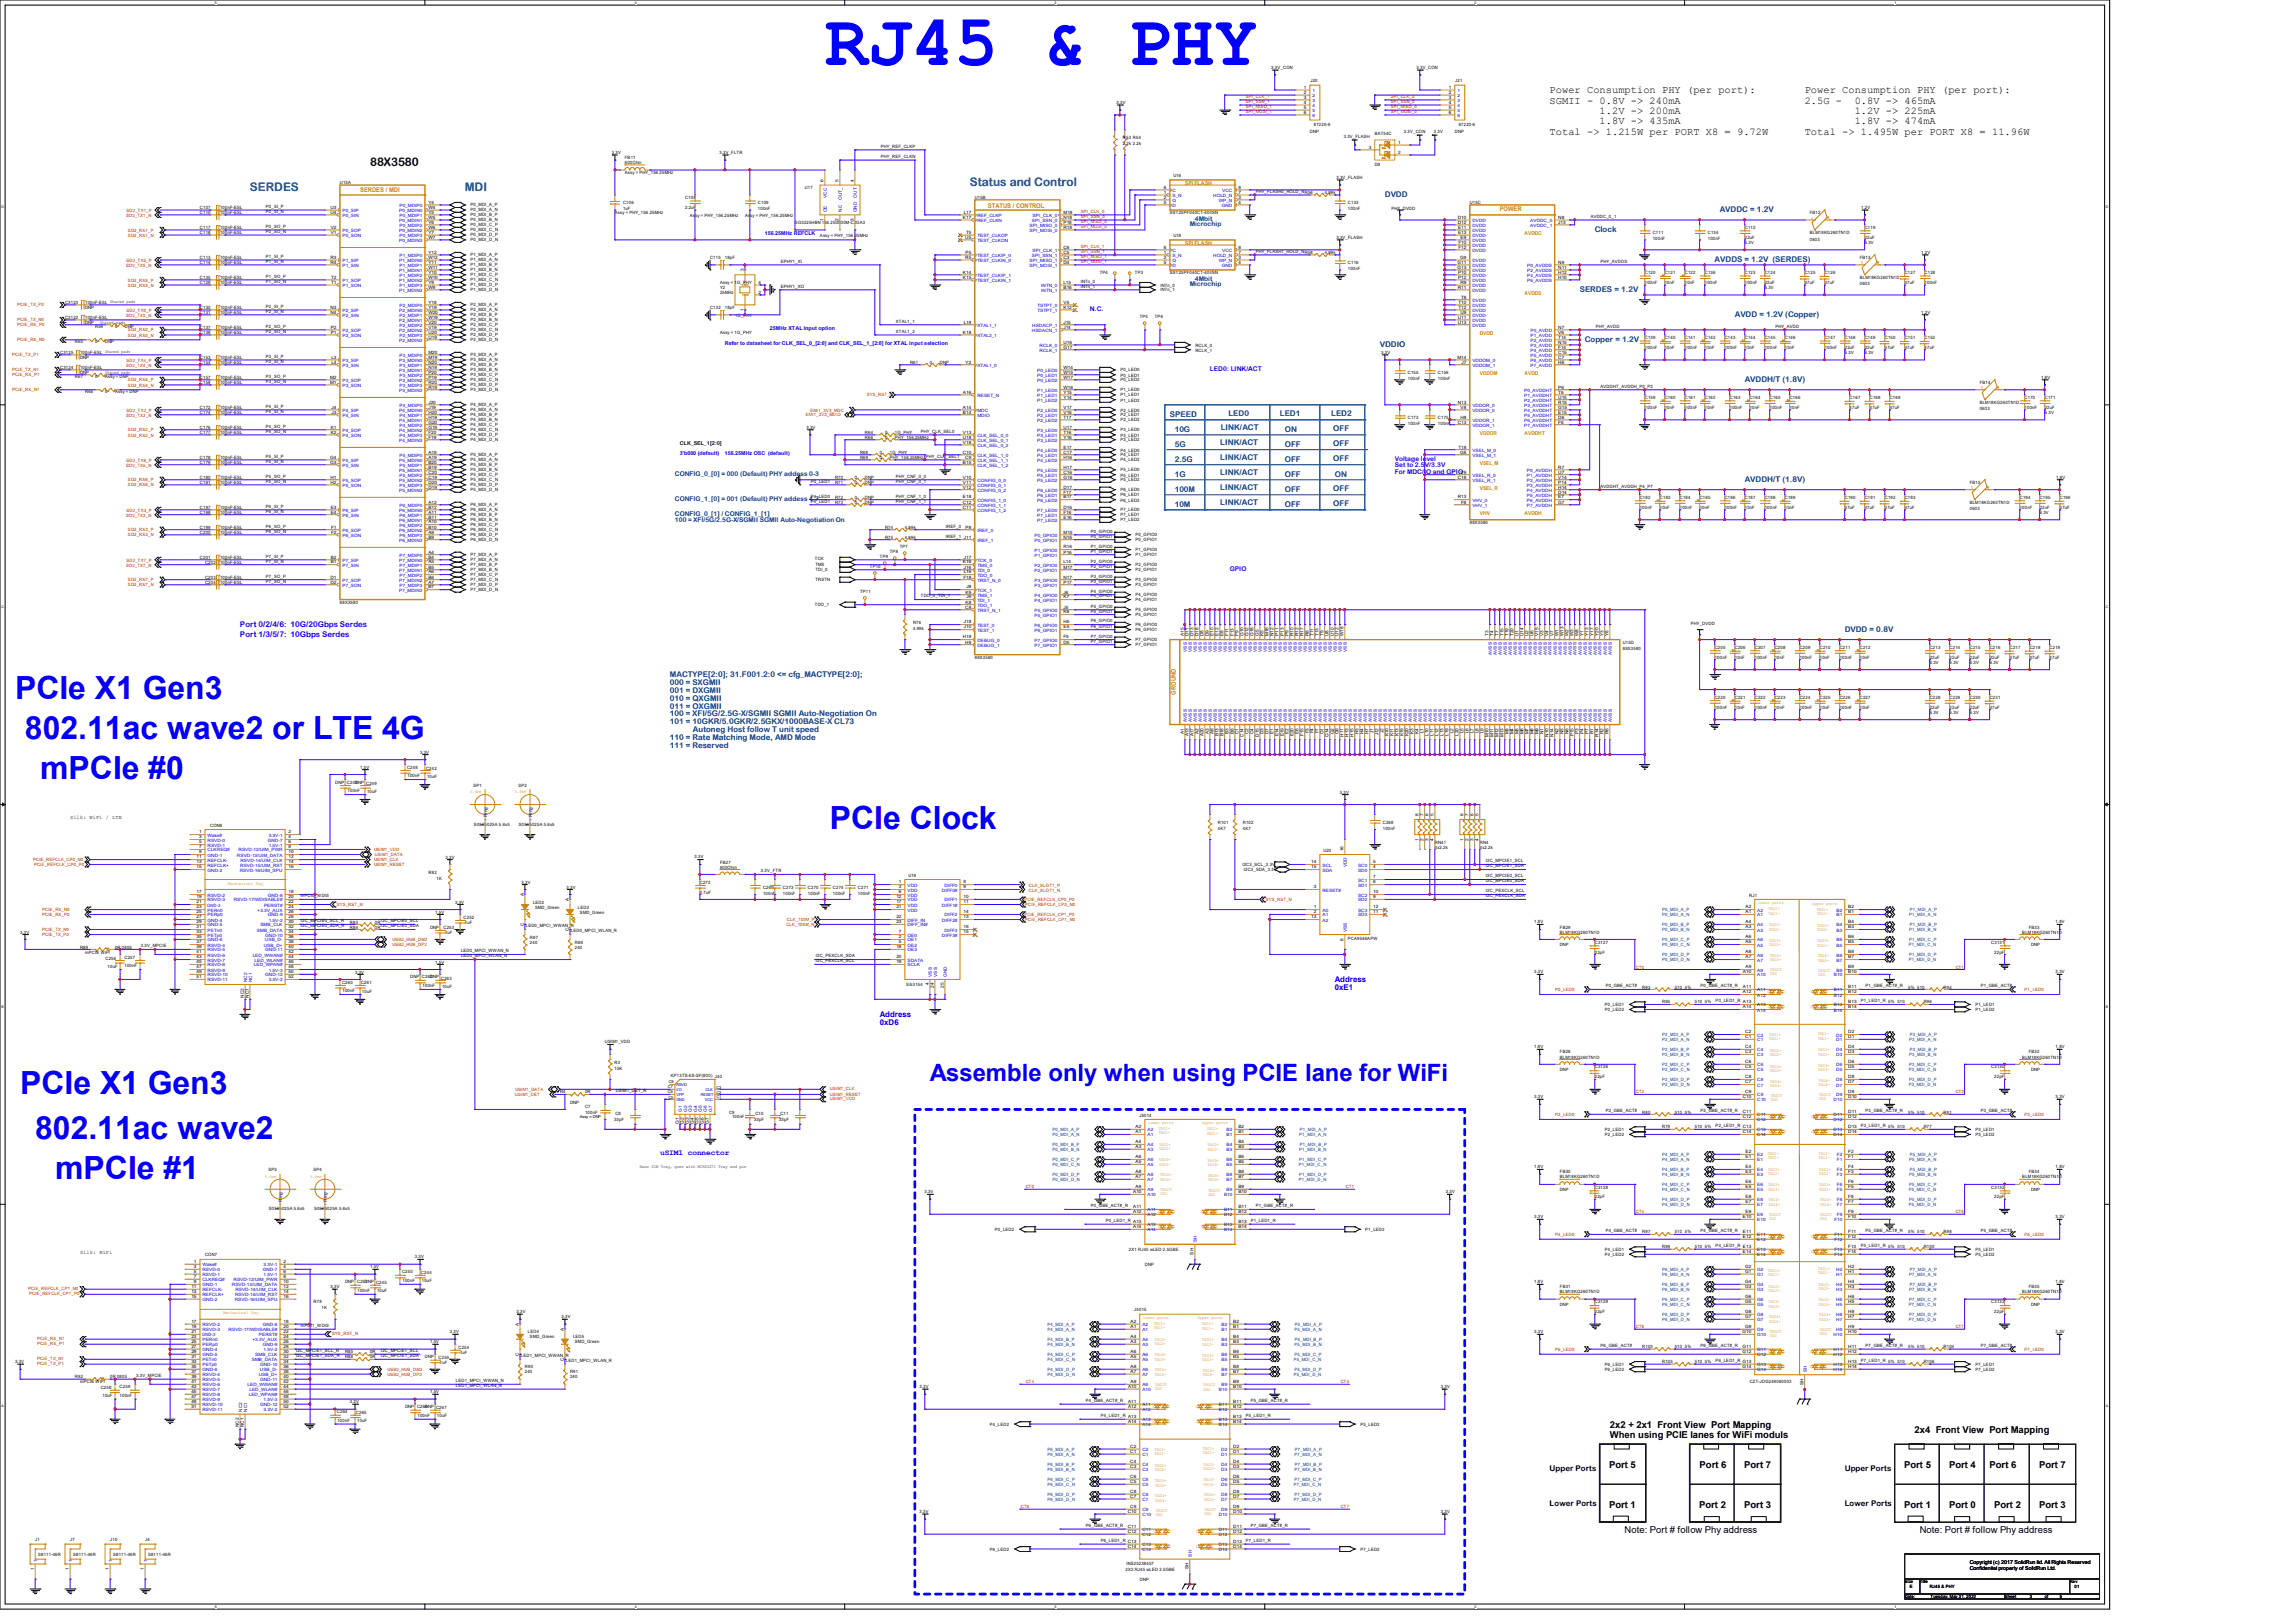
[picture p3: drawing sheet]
<svg xmlns="http://www.w3.org/2000/svg" width="420mm" height="297mm" viewBox="0 0 420 297" stroke-linecap="round" stroke-linejoin="round" font-family="sans-serif">
<defs><g id="words">
<text font-size="13.2" fill="#00f" x="150.9" y="11.9">RJ45 &amp; PHY</text>
<g font-size="5.8" fill="#00f">
<text x="2.8" y="128">PCIe X1 Gen3</text>
<text x="4.6" y="135.3">802.11ac wave2 or LTE 4G</text>
<text x="7.3" y="142.6">mPCIe #0</text>
<text x="151.8" y="151.7">PCIe Clock</text>
<text x="3.7" y="200.2">PCIe X1 Gen3</text>
<text x="6.4" y="208.4">802.11ac wave2</text>
<text x="10.1" y="215.7">mPCIe #1</text>
</g>
<text font-size="4.4" fill="#00f" x="170.1" y="197.9">Assemble only when using PCIE lane for WiFi</text>
<g font-size="2.2" fill="#004080">
<text x="45.7" y="35">SERDES</text>
<text x="85" y="35">MDI</text>
<text x="177.4" y="34">Status and Control</text>
</g>
<text font-size="2.2" x="67.7" y="30.4">88X3580</text>
<g font-size="1.9">
<text x="283.5" y="17.1">Power Consumption PHY (per port):</text>
<text x="330.1" y="17.1">Power Consumption PHY (per port):</text>
<text x="283.5" y="19">SGMII - 0.8V -&gt; 240mA</text>
<text x="292.6" y="20.9">1.2V -&gt; 200mA</text>
<text x="292.6" y="22.8">1.8V -&gt; 435mA</text>
<text x="330.1" y="19">2.5G -</text>
<text x="339.3" y="19">0.8V -&gt; 465mA</text>
<text x="339.3" y="20.9">1.2V -&gt; 225mA</text>
<text x="339.3" y="22.8">1.8V -&gt; 474mA</text>
<text x="283.5" y="24.7">Total -&gt; 1.215W per PORT X8 = 9.72W</text>
<text x="330.1" y="24.7">Total -&gt; 1.495W per PORT X8 = 11.96W</text>
</g>
<g font-size="1.7">
<text x="294.5" y="261.3">2x2 + 2x1 Front View Port Mapping</text>
<text x="294.5" y="263.1">When using PCIE lanes for WiFi moduls</text>
<text x="350.2" y="262.2">2x4 Front View Port Mapping</text>
<text x="294.3" y="268.6">Port 5</text>
<text x="310.9" y="268.6">Port 6</text>
<text x="319.1" y="268.6">Port 7</text>
<text x="348.3" y="268.6">Port 5</text>
<text x="356.5" y="268.6">Port 4</text>
<text x="363.9" y="268.6">Port 6</text>
<text x="373" y="268.6">Port 7</text>
<text x="294.3" y="275.9">Port 1</text>
<text x="310.8" y="275.9">Port 2</text>
<text x="319.1" y="275.9">Port 3</text>
<text x="348.3" y="275.9">Port 1</text>
<text x="356.5" y="275.9">Port 0</text>
<text x="364.8" y="275.9">Port 2</text>
<text x="373" y="275.9">Port 3</text>
<text x="297.2" y="280.5">Note: Port # follow Phy address</text>
<text x="351.2" y="280.5">Note: Port # follow Phy address</text>
</g>
<g font-size="1.4" fill="#004080">
<text x="253.3" y="36.1">DVDD</text>
<text x="314.6" y="38.9">AVDDC = 1.2V</text>
<text x="291.7" y="42.5">Clock</text>
<text x="289" y="53.5">SERDES = 1.2V</text>
<text x="313.6" y="48">AVDDS = 1.2V (SERDES)</text>
<text x="317.3" y="58.1">AVDD = 1.2V (Copper)</text>
<text x="252.4" y="63.5">VDDIO</text>
<text x="289.9" y="62.7">Copper = 1.2V</text>
<text x="319.2" y="69.9">AVDDH/T (1.8V)</text>
<text x="214" y="76.4">SPEED</text>
<text x="224.7" y="76.2">LED0</text>
<text x="234.1" y="76.1">LED1</text>
<text x="243.5" y="76.2">LED2</text>
<text x="214.9" y="81.8">5G</text>
<text x="214.9" y="79.1">10G</text>
<text x="223.2" y="81.5">LINK/ACT</text>
<text x="223.3" y="78.7">LINK/ACT</text>
<text x="235" y="79.1">ON</text>
<text x="235" y="81.8">OFF</text>
<text x="243.9" y="78.8">OFF</text>
<text x="243.9" y="81.6">OFF</text>
<text x="214.9" y="87.3">1G</text>
<text x="214.9" y="84.6">2.5G</text>
<text x="223.2" y="89.7">LINK/ACT</text>
<text x="223.2" y="87">LINK/ACT</text>
<text x="223.2" y="84.2">LINK/ACT</text>
<text x="235" y="84.6">OFF</text>
<text x="235" y="87.3">OFF</text>
<text x="243.9" y="89.8">OFF</text>
<text x="243.9" y="84.3">OFF</text>
<text x="244.2" y="87.3">ON</text>
<text x="319.2" y="88.2">AVDDH/T (1.8V)</text>
<text x="214.9" y="92.8">10M</text>
<text x="214.9" y="90.1">100M</text>
<text x="223.2" y="92.5">LINK/ACT</text>
<text x="235" y="92.8">OFF</text>
<text x="235" y="90.1">OFF</text>
<text x="243.9" y="92.5">OFF</text>
<text x="337.4" y="115.7">DVDD = 0.8V</text>
<text x="122.6" y="123.9">MACTYPE[2:0]; 31.F001.2:0 &lt;= cfg_MACTYPE[2:0];</text>
<text x="122.6" y="125.3">000 = SXGMII</text>
<text x="122.6" y="126.8">001 = DXGMII</text>
<text x="122.6" y="128.2">010 = QXGMII</text>
<text x="122.6" y="129.7">011 = OXGMII</text>
<text x="122.6" y="131.1">100 = XFI/5G/2.5G-X/SGMII SGMII Auto-Negotiation On</text>
<text x="122.6" y="132.5">101 = 10GKR/5.0GKR/2.5GKX/1000BASE-X CL73</text>
<text x="122.6" y="135.4">110 = Rate Matching Mode, AMD Mode</text>
<text x="122.6" y="136.9">111 = Reserved</text>
<text x="126.7" y="134">Autoneg Host follow T unit speed</text>
</g>
<g font-size="1.4" fill="#00f">
<text x="43.9" y="116.6">Port 1/3/5/7: 10Gbps Serdes</text>
<text x="43.9" y="114.8">Port 0/2/4/6: 10G/20Gbps Serdes</text>
<text x="244.2" y="179.7">Address</text>
<text x="244.2" y="181.1">0xE1</text>
<text x="161" y="186.1">Address</text>
<text x="161" y="187.6">0xD6</text>
<text x="120.7" y="211.5">uSIM1 connector</text>
</g>
<g font-size="1.4">
<text x="283.5" y="269.3">Upper Ports</text>
<text x="337.4" y="269.3">Upper Ports</text>
<text x="283.5" y="275.7">Lower Ports</text>
<text x="337.4" y="275.7">Lower Ports</text>
</g>
<g font-size="1.2" fill="#cc8006">
<text x="65.9" y="35.2">SERDES / MDI</text>
<text x="180.7" y="38">STATUS / CONTROL</text>
<text x="274.3" y="38.6">POWER</text>
<text x="215.1" y="127.1" transform="rotate(-90 215.1 127.1)">GROUND</text>
</g>
<g font-size="1.2" fill="#004080">
<text x="217.6" y="41.4">Microchip</text>
<text x="218.6" y="40.4">4Mbit</text>
<text x="217.6" y="52.3">Microchip</text>
<text x="218.6" y="51.4">4Mbit</text>
<text x="123.4" y="87.1">CONFIG_0_[0] = 000 (Default) PHY addess 0-3</text>
<text x="123.4" y="91.7">CONFIG_1_[0] = 001 (Default) PHY addess 4-7</text>
<text x="123.4" y="94.4">CONFIG_0_[1] / CONFIG_1_[1]</text>
<text x="123.4" y="95.6">100 = XFI/5G/2.5G-X/SGMII SGMII Auto-Negotiation On</text>
</g>
<g font-size="1.2" fill="#00f">
<text x="199.3" y="56.9">N.C.</text>
<text x="221.3" y="67.9">LED0: LINK/ACT</text>
<text x="255.1" y="84.3">Voltage level</text>
<text x="255.1" y="85.5">Set to 2.5V/3.3V</text>
<text x="255.1" y="86.7">For MDC/IO and GPIO</text>
<text x="225" y="104.4">GPIO</text>
</g>
<g font-size="1" fill="#cc8006">
<text x="216.7" y="33.9">SPI FLASH</text>
<text x="216.7" y="44.8">SPI FLASH</text>
<text x="278.9" y="43">AVDDC</text>
<text x="278.9" y="54">AVDDS</text>
<text x="270.7" y="61.3">DVDD</text>
<text x="270.7" y="68.6">VDDOM</text>
<text x="278.9" y="68.6">AVDD</text>
<text x="270.7" y="79.6">VDDOR</text>
<text x="278.9" y="79.6">AVDDHT</text>
<text x="270.7" y="89.7">VSEL_R</text>
<text x="270.7" y="85.1">VSEL_M</text>
<text x="270.7" y="94.2">VHV</text>
<text x="278.9" y="94.2">AVDDH</text>
</g>
<g font-size="1" fill="#00f">
<text x="139.9" y="43">156.25MHz REFCLK</text>
<text x="132.6" y="63.1">Refer to datasheet for CLK_SEL_0_[2:0] and CLK_SEL_1_[2:0] for XTAL input selection</text>
<text x="140.8" y="60.4">25MHz XTAL Input option</text>
<text x="124.4" y="83.2">3'b000 (default)</text>
<text x="132.6" y="83.2">156.25MHz OSC (default)</text>
</g>
<g font-size="1">
<text x="124.4" y="81.5">CLK_SEL_1[2:0]</text>
<text x="12.8" y="149.9">Silk: WiFi / LTE</text>
<text x="14.6" y="229.4">Silk: WiFi</text>
<text x="360.3" y="286.2">Copyright (c) 2017 SolidRun ltd. All Rights Reserved</text>
<text x="360.3" y="287.2">Confidential property of SolidRun Ltd.</text>
</g>
<g font-size=".8" fill="#f00">
<text x="227.9" y="17.9">SPI_CLK_1</text>
<text x="254.4" y="17.9">SPI_CLK_0</text>
<text x="227.9" y="18.8">SPI_SSN_1</text>
<text x="227.9" y="19.8">SPI_MISO_1</text>
<text x="227.9" y="20.7">SPI_MOSI_1</text>
<text x="254.4" y="18.8">SPI_SSN_0</text>
<text x="254.4" y="19.8">SPI_MISO_0</text>
<text x="254.4" y="20.7">SPI_MOSI_0</text>
<text x="23.1" y="39.7">SD2_TX1_N</text>
<text x="23.2" y="38.8">SD2_TX1_P</text>
<text x="197.7" y="38.9">SPI_CLK_0</text>
<text x="197.7" y="39.9">SPI_SSN_0</text>
<text x="197.7" y="40.8">SPI_MISO_0</text>
<text x="197.7" y="41.7">SPI_MOSI_0</text>
<text x="23.2" y="48">SD2_TX5_P</text>
<text x="23.4" y="42.4">SD2_RX1_P</text>
<text x="23.4" y="43.3">SD2_RX1_N</text>
<text x="197.7" y="45.3">SPI_CLK_1</text>
<text x="197.7" y="46.3">SPI_SSN_1</text>
<text x="197.7" y="47.2">SPI_MISO_1</text>
<text x="23.1" y="48.9">SD2_TX5_N</text>
<text x="23.4" y="51.5">SD2_RX5_P</text>
<text x="23.4" y="52.4">SD2_RX5_N</text>
<text x="197.7" y="48.1">SPI_MOSI_1</text>
<text x="3.1" y="58.8">PCIE_TX_N0</text>
<text x="3.1" y="56">PCIE_TX_P0</text>
<text x="3.1" y="59.6">PCIE_RX_P0</text>
<text x="23.1" y="58">SD2_TX0_N</text>
<text x="23.2" y="57.1">SD2_TX0_P</text>
<text x="2.2" y="65.1">PCIE_TX_P1</text>
<text x="3.1" y="62.4">PCIE_RX_N0</text>
<text x="23.4" y="60.7">SD2_RX0_P</text>
<text x="23.4" y="61.6">SD2_RX0_N</text>
<text x="2.2" y="67.9">PCIE_TX_N1</text>
<text x="2.2" y="71.5">PCIE_RX_N1</text>
<text x="2.2" y="68.8">PCIE_RX_P1</text>
<text x="23.1" y="67.2">SD2_TX4_N</text>
<text x="23.2" y="66.2">SD2_TX4_P</text>
<text x="23.4" y="69.8">SD2_RX4_P</text>
<text x="23.4" y="70.7">SD2_RX4_N</text>
<text x="23.1" y="76.3">SD2_TX2_N</text>
<text x="23.2" y="75.4">SD2_TX2_P</text>
<text x="147.4" y="76.2">EMI1_3V3_MDIO</text>
<text x="148.3" y="75.3">EMI1_3V3_MDC</text>
<text x="158.6" y="72.6">SYS_RST_N</text>
<text x="23.4" y="78.9">SD2_RX2_P</text>
<text x="23.4" y="79.9">SD2_RX2_N</text>
<text x="23.1" y="85.5">SD2_TX6_N</text>
<text x="23.2" y="84.5">SD2_TX6_P</text>
<text x="23.4" y="88.1">SD2_RX6_P</text>
<text x="23.4" y="89">SD2_RX6_N</text>
<text x="23.1" y="94.6">SD2_TX3_N</text>
<text x="23.2" y="93.7">SD2_TX3_P</text>
<text x="23.4" y="97.2">SD2_RX3_P</text>
<text x="23.4" y="98.2">SD2_RX3_N</text>
<text x="23.1" y="103.8">SD2_TX7_N</text>
<text x="23.2" y="102.8">SD2_TX7_P</text>
<text x="23.4" y="106.4">SD2_RX7_P</text>
<text x="23.4" y="107.3">SD2_RX7_N</text>
<text x="68.4" y="155.7">USIM1_VDD</text>
<text x="6.1" y="157.5">PCIE_REFCLK_CP0_N0</text>
<text x="6.2" y="158.4">PCIE_REFCLK_CP0_P0</text>
<text x="68.4" y="158.4">USIM1_RESET</text>
<text x="68.4" y="157.5">USIM1_CLK</text>
<text x="68.6" y="156.7">USIM1_DATA</text>
<text x="7.7" y="166.7">PCIE_RX_N0</text>
<text x="7.7" y="167.5">PCIE_RX_P0</text>
<text x="61.6" y="165.7">SYS_RST_N</text>
<text x="187.4" y="164.8">PCIE_REFCLK_CP0_P0</text>
<text x="187.4" y="167.5">PCIE_REFCLK_CP1_P0</text>
<text x="187.5" y="165.7">PCIE_REFCLK_CP0_N0</text>
<text x="188.2" y="162.3">CLK_SLOT1_P</text>
<text x="188.2" y="163.2">CLK_SLOT1_N</text>
<text x="231.6" y="164.9">SYS_RST_N</text>
<text x="7.7" y="170.3">PCIE_TX_N0</text>
<text x="7.7" y="171.2">PCIE_TX_P0</text>
<text x="71.8" y="173.1">USB2_HUB_DP2</text>
<text x="71.8" y="172.2">USB2_HUB_DM2</text>
<text x="143.9" y="169.4">CLK_100M_N</text>
<text x="143.9" y="168.5">CLK_100M_P</text>
<text x="187.5" y="168.5">PCIE_REFCLK_CP1_N0</text>
<text x="299.2" y="177.2">CT0</text>
<text x="357.7" y="177.2">CT1</text>
<text x="284.5" y="181.3">P0_LED0</text>
<text x="370.4" y="181.3">P1_LED0</text>
<text x="94.2" y="200.5">USIM1_DET</text>
<text x="94.3" y="199.6">USIM1_DATA</text>
<text x="151.8" y="199.6">USIM1_CLK</text>
<text x="151.8" y="200.5">USIM1_RESET</text>
<text x="151.8" y="201.4">USIM1_VDD</text>
<text x="299.2" y="200.1">CT2</text>
<text x="357.7" y="200.1">CT3</text>
<text x="284.5" y="204.2">P2_LED0</text>
<text x="370.4" y="204.2">P3_LED0</text>
<text x="187.6" y="217.5">CT0</text>
<text x="246.2" y="217.5">CT1</text>
<text x="284.5" y="226.2">P4_LED0</text>
<text x="299.2" y="222">CT4</text>
<text x="357.7" y="222">CT5</text>
<text x="370.4" y="226.2">P5_LED0</text>
<text x="5.1" y="236.1">PCIE_REFCLK_CP1_N0</text>
<text x="5.3" y="237.1">PCIE_REFCLK_CP1_P0</text>
<text x="6.8" y="245.3">PCIE_RX_N1</text>
<text x="60.8" y="244.4">SYS_RST_N</text>
<text x="299.2" y="243.1">CT6</text>
<text x="357.7" y="243.1">CT7</text>
<text x="6.8" y="249.8">PCIE_TX_P1</text>
<text x="6.8" y="249">PCIE_TX_N1</text>
<text x="6.8" y="246.2">PCIE_RX_P1</text>
<text x="70.9" y="251.8">USB2_HUB_DP3</text>
<text x="70.9" y="250.9">USB2_HUB_DM3</text>
<text x="284.5" y="247.2">P6_LED0</text>
<text x="370.4" y="247.2">P7_LED0</text>
<text x="187.6" y="253.1">CT4</text>
<text x="245.2" y="253.1">CT5</text>
<text x="186.7" y="276">CT6</text>
<text x="245.2" y="276">CT7</text>
</g>
<g font-size=".8">
<text x="232.5" y="12.7">3.3V_CON</text>
<text x="238.5" y="16.3">1</text>
<text x="238.5" y="17.2">2</text>
<text x="239.7" y="15">J20</text>
<text x="259.1" y="12.7">3.3V_CON</text>
<text x="265" y="16.3">1</text>
<text x="265" y="17.2">2</text>
<text x="266.2" y="15">J21</text>
<text x="204.2" y="19">3.3V</text>
<text x="238.5" y="18.1">3</text>
<text x="238.5" y="19">4</text>
<text x="238.5" y="19.9">5</text>
<text x="238.5" y="20.8">6</text>
<text x="240.3" y="23.1">87220-6</text>
<text x="265" y="18.1">3</text>
<text x="265" y="19">4</text>
<text x="265" y="19.9">5</text>
<text x="265" y="20.8">6</text>
<text x="266.8" y="23.1">87220-6</text>
<text x="111.9" y="28.2">3.3V</text>
<text x="114.3" y="29.1">FB11</text>
<text x="131.6" y="28.1">3.3V_FLTR</text>
<text x="161.1" y="27">PHY_REF_CLKP</text>
<text x="161.1" y="28.9">PHY_REF_CLKN</text>
<text x="205.4" y="25.5">R53 R54</text>
<text x="205.4" y="26.6">2.2k 2.2k</text>
<text x="239.6" y="24.3">DNP</text>
<text x="245.8" y="25.3">3.3V_FLASH</text>
<text x="250.4" y="27.2">3</text>
<text x="251.5" y="24.7">BAT54C</text>
<text x="255.8" y="26.3">1</text>
<text x="255.8" y="28.2">2</text>
<text x="256.8" y="24.4">3.3V_CON</text>
<text x="262.3" y="24.4">3.3V</text>
<text x="266.1" y="24.3">DNP</text>
<text x="62.2" y="33.7">U15A</text>
<text x="114.3" y="30.1">600Ohm</text>
<text x="114.3" y="31.9">Assy = PHY_156.25MHz</text>
<text x="147.2" y="34.6">U17</text>
<text x="150.7" y="33.2" transform="rotate(-90 150.7 33.2)">6</text>
<text x="153.4" y="33.2" transform="rotate(-90 153.4 33.2)">5</text>
<text x="156.2" y="33.2" transform="rotate(-90 156.2 33.2)">4</text>
<text x="212.9" y="34.5">6</text>
<text x="212.9" y="35.5">1</text>
<text x="214.6" y="32.4">U16</text>
<text x="226.5" y="34.5">8</text>
<text x="226.5" y="35.5">7</text>
<text x="229.7" y="35.3">PHY_FLASH0_HOLD_N</text>
<text x="238.7" y="35.5">R56</text>
<text x="242.3" y="35.5">4.99k</text>
<text x="244.4" y="32.8">3.3V_FLASH</text>
<text x="251.5" y="30.3">D9</text>
<text x="36.6" y="38.3">C107</text>
<text x="36.6" y="39.2">C110</text>
<text x="36.6" y="41.9">C117</text>
<text x="40.3" y="38.3">100nF-ESL</text>
<text x="40.3" y="39.2">100nF-ESL</text>
<text x="40.3" y="41.9">100nF-ESL</text>
<text x="48.6" y="38.1">P0_SI_P</text>
<text x="48.6" y="38.9">P0_SI_N</text>
<text x="48.6" y="41.7">P0_SO_P</text>
<text x="60.5" y="38.2">U3</text>
<text x="60.5" y="39.1">U4</text>
<text x="60.5" y="41.9">V2</text>
<text x="78.4" y="38.2">W4</text>
<text x="78.4" y="40">W5</text>
<text x="78.4" y="41.9">W6</text>
<text x="78.4" y="37.3">Y4</text>
<text x="78.4" y="39.1">Y5</text>
<text x="78.4" y="40.9">Y6</text>
<text x="86.1" y="37.7">P0_MDI_A_P</text>
<text x="86.1" y="38.6">P0_MDI_A_N</text>
<text x="86.1" y="39.5">P0_MDI_B_P</text>
<text x="86.1" y="40.5">P0_MDI_B_N</text>
<text x="86.1" y="41.4">P0_MDI_C_P</text>
<text x="112.5" y="39.2">Assy = PHY_156.25MHz</text>
<text x="114" y="37.3">C106</text>
<text x="114" y="38.4">1uF</text>
<text x="125.3" y="36.4">C108</text>
<text x="125.3" y="38.3">2.2uF</text>
<text x="126.2" y="39.6">Assy = PHY_156.25MHz</text>
<text x="136.3" y="39.6">Assy = PHY_156.25MHz</text>
<text x="138.6" y="37.3">C109</text>
<text x="138.6" y="38.4">100nF</text>
<text x="145.4" y="41">SG3225HBN 156.250000M-CJGA3</text>
<text x="150.7" y="40.4" transform="rotate(-90 150.7 40.4)">1</text>
<text x="153.4" y="40.4" transform="rotate(-90 153.4 40.4)">2</text>
<text x="156.2" y="40.4" transform="rotate(-90 156.2 40.4)">3</text>
<text x="176.2" y="40">K17</text>
<text x="176.3" y="39.1">L17</text>
<text x="178.3" y="36.4">U15B</text>
<text x="194.5" y="39.1">M18</text>
<text x="194.5" y="40">N18</text>
<text x="194.5" y="40.9">P18</text>
<text x="194.5" y="41.9">R18</text>
<text x="212.9" y="36.4">2</text>
<text x="212.9" y="37.3">5</text>
<text x="214" y="39.2">SST25PF040CT-40I/SN</text>
<text x="226.5" y="37.3">4</text>
<text x="226.5" y="36.4">3</text>
<text x="246.6" y="37.3">C133</text>
<text x="246.6" y="38.4">100nF</text>
<text x="254.5" y="38.4">PHY_DVDD</text>
<text x="266.7" y="40">D10</text>
<text x="266.7" y="40.9">D12</text>
<text x="266.7" y="41.9">E11</text>
<text x="268.9" y="37.3">U15C</text>
<text x="285" y="40.9">J13</text>
<text x="285" y="40">N8</text>
<text x="291" y="39.9">AVDDC_0_1</text>
<text x="319.2" y="41.9">C112</text>
<text x="331.1" y="39.2">FB12</text>
<text x="340.5" y="38.3">1.2V</text>
<text x="341.1" y="41.9">C119</text>
<text x="36.6" y="47.4">C113</text>
<text x="36.6" y="42.8">C118</text>
<text x="40.3" y="47.4">100nF-ESL</text>
<text x="40.3" y="42.8">100nF-ESL</text>
<text x="48.6" y="42.6">P0_SO_N</text>
<text x="48.6" y="47.2">P1_SI_P</text>
<text x="60.5" y="47.4">R3</text>
<text x="60.5" y="42.8">V1</text>
<text x="78.4" y="47.4">W12</text>
<text x="78.4" y="43.7">W7</text>
<text x="78.4" y="46.4">Y12</text>
<text x="78.4" y="42.8">Y7</text>
<text x="86.1" y="42.3">P0_MDI_C_N</text>
<text x="86.1" y="43.2">P0_MDI_D_P</text>
<text x="86.1" y="44.1">P0_MDI_D_N</text>
<text x="86.1" y="46.9">P1_MDI_A_P</text>
<text x="86.1" y="47.8">P1_MDI_A_N</text>
<text x="129.9" y="47.4">C115</text>
<text x="132.6" y="47.4">18pF</text>
<text x="150" y="43.3">Assy = PHY_156.25MHz</text>
<text x="176.6" y="47.4">R5</text>
<text x="176.6" y="43.7">U5</text>
<text x="176.6" y="46.4">P5</text>
<text x="176.7" y="42.8">T5</text>
<text x="194.5" y="47.4">C3</text>
<text x="194.5" y="46.4">C5</text>
<text x="194.5" y="45.5">C6</text>
<text x="212.9" y="45.5">6</text>
<text x="212.9" y="46.4">1</text>
<text x="212.9" y="47.4">2</text>
<text x="214.6" y="43.4">U18</text>
<text x="226.5" y="45.5">8</text>
<text x="226.5" y="46.4">7</text>
<text x="226.5" y="47.4">3</text>
<text x="229.7" y="46.3">PHY_FLASH1_HOLD_N</text>
<text x="238.7" y="46.5">R58</text>
<text x="242.3" y="46.5">4.99k</text>
<text x="244.4" y="43.8">3.3V_FLASH</text>
<text x="266.7" y="42.8">E13</text>
<text x="266.8" y="44.6">F10</text>
<text x="266.8" y="45.5">F12</text>
<text x="267.1" y="47.4">G9</text>
<text x="267.2" y="43.7">E9</text>
<text x="302.3" y="42.8">C111</text>
<text x="302.3" y="43.9">100nF</text>
<text x="312.4" y="42.8">C134</text>
<text x="312.4" y="43.9">100nF</text>
<text x="319.2" y="43.8">22uF</text>
<text x="319.2" y="44.7">6.3V</text>
<text x="331.1" y="42.8">BLM18KG260TN1D</text>
<text x="331.1" y="44">0603</text>
<text x="340.2" y="47.4">FB13</text>
<text x="341.1" y="43.8">22uF</text>
<text x="341.1" y="44.7">6.3V</text>
<text x="351.4" y="46.5">1.2V</text>
<text x="36.6" y="48.3">C114</text>
<text x="36.6" y="51.1">C135</text>
<text x="36.6" y="52">C129</text>
<text x="40.3" y="48.3">100nF-ESL</text>
<text x="40.3" y="51.1">100nF-ESL</text>
<text x="40.3" y="52">100nF-ESL</text>
<text x="48.6" y="48.1">P1_SI_N</text>
<text x="48.6" y="50.8">P1_SO_P</text>
<text x="48.6" y="51.8">P1_SO_N</text>
<text x="60.5" y="48.3">R4</text>
<text x="60.6" y="51.9">T1</text>
<text x="60.6" y="51">T2</text>
<text x="78.4" y="51">W10</text>
<text x="78.4" y="49.2">W11</text>
<text x="78.4" y="52.8">W9</text>
<text x="78.4" y="50.1">Y10</text>
<text x="78.4" y="48.3">Y11</text>
<text x="78.4" y="51.9">Y9</text>
<text x="86.1" y="48.7">P1_MDI_B_P</text>
<text x="86.1" y="49.6">P1_MDI_B_N</text>
<text x="86.1" y="50.5">P1_MDI_C_P</text>
<text x="86.1" y="51.4">P1_MDI_C_N</text>
<text x="86.1" y="52.4">P1_MDI_D_P</text>
<text x="86.1" y="53.3">P1_MDI_D_N</text>
<text x="131.7" y="52.9">Y2</text>
<text x="131.7" y="53.8">25MHz</text>
<text x="131.7" y="51.9">Assy = 1G_PHY</text>
<text x="136.1" y="49.7" transform="rotate(-90 136.1 49.7)">3</text>
<text x="138.7" y="51.9">4</text>
<text x="138.7" y="53.8">2</text>
<text x="142.8" y="48.1">EPHY1_XI</text>
<text x="142.8" y="52.7">EPHY1_XO</text>
<text x="176.2" y="50.1">K14</text>
<text x="176.2" y="51">K15</text>
<text x="194.5" y="52.8">B16</text>
<text x="194.5" y="48.3">D4</text>
<text x="194.5" y="51.9">L15</text>
<text x="197.7" y="51.8">INTn_0</text>
<text x="197.7" y="52.7">INTn_1</text>
<text x="201.2" y="50.2">TP4</text>
<text x="207.6" y="50.2">TP3</text>
<text x="212.3" y="52.4">INTn_0</text>
<text x="212.3" y="53.3">INTn_1</text>
<text x="212.9" y="48.3">5</text>
<text x="214" y="50.2">SST25PF040CT-40I/SN</text>
<text x="226.5" y="48.3">4</text>
<text x="246.6" y="48.3">C116</text>
<text x="246.6" y="49.4">100nF</text>
<text x="266.6" y="48.3">G11</text>
<text x="266.6" y="49.2">G13</text>
<text x="266.7" y="52.8">R11</text>
<text x="266.7" y="50.1">P10</text>
<text x="266.7" y="51">P12</text>
<text x="267.1" y="51.9">R9</text>
<text x="285" y="51">H10</text>
<text x="285" y="50.1">H12</text>
<text x="285" y="49.2">N11</text>
<text x="285" y="48.3">N9</text>
<text x="292.8" y="48.1">PHY_AVDDS</text>
<text x="300.9" y="50.2">C120</text>
<text x="300.9" y="52">100nF</text>
<text x="304.5" y="50.2">C121</text>
<text x="304.5" y="52">10nF</text>
<text x="308.2" y="50.2">C122</text>
<text x="308.2" y="52">10nF</text>
<text x="311.8" y="50.2">C136</text>
<text x="311.8" y="52">100nF</text>
<text x="319.2" y="50.2">C123</text>
<text x="319.2" y="52">100nF</text>
<text x="322.8" y="50.2">C124</text>
<text x="322.8" y="52">22uF</text>
<text x="322.8" y="52.9">6.3V</text>
<text x="330.1" y="50.2">C125</text>
<text x="330.1" y="52">47uF</text>
<text x="333.8" y="50.2">C126</text>
<text x="333.8" y="52">47uF</text>
<text x="340.2" y="51.1">BLM18KG260TN1D</text>
<text x="340.2" y="52.2">0603</text>
<text x="348.4" y="50.2">C127</text>
<text x="348.4" y="52">47uF</text>
<text x="352.1" y="50.2">C128</text>
<text x="352.1" y="52">100nF</text>
<text x="11.9" y="58.4">C3122</text>
<text x="11.9" y="55.6">C3123</text>
<text x="15.6" y="58.4">100nF-ESL</text>
<text x="15.6" y="55.6">100nF-ESL Shared pads</text>
<text x="15.6" y="59.3">DNP</text>
<text x="15.6" y="56.5">DNP</text>
<text x="18.3" y="59.2">Shared pads</text>
<text x="36.6" y="57.5">C131</text>
<text x="36.6" y="56.6">C130</text>
<text x="40.3" y="57.5">100nF-ESL</text>
<text x="40.3" y="56.6">100nF-ESL</text>
<text x="48.6" y="56.3">P2_SI_P</text>
<text x="48.6" y="57.2">P2_SI_N</text>
<text x="48.6" y="60">P2_SO_P</text>
<text x="60.5" y="57.4">N4</text>
<text x="60.5" y="56.5">N3</text>
<text x="78.4" y="59.2">V20</text>
<text x="78.4" y="58.3">W19</text>
<text x="78.4" y="57.4">W20</text>
<text x="78.4" y="55.6">Y18</text>
<text x="78.4" y="56.5">Y19</text>
<text x="86.1" y="56">P2_MDI_A_P</text>
<text x="86.1" y="56.9">P2_MDI_A_N</text>
<text x="86.1" y="57.8">P2_MDI_B_P</text>
<text x="86.1" y="58.8">P2_MDI_B_N</text>
<text x="86.1" y="59.6">P2_MDI_C_P</text>
<text x="129.9" y="56.6">C132</text>
<text x="132.6" y="56.6">18pF</text>
<text x="134.5" y="58">1G_PHY</text>
<text x="136.1" y="56.9" transform="rotate(-90 136.1 56.9)">1</text>
<text x="163.9" y="59.1">XTAL1_1</text>
<text x="176.3" y="59.2">L18</text>
<text x="194.5" y="59.2">J15</text>
<text x="194.5" y="56.5">K12</text>
<text x="194.5" y="55.6">V5</text>
<text x="208.5" y="58.2">TP5</text>
<text x="211.3" y="58.2">TP6</text>
<text x="266.7" y="58.3">U11</text>
<text x="266.7" y="59.2">U13</text>
<text x="266.8" y="55.6">T10</text>
<text x="266.8" y="56.5">T12</text>
<text x="267.1" y="57.4">U9</text>
<text x="267.3" y="54.7">T8</text>
<text x="291.9" y="60">PHY_AVDD</text>
<text x="324.8" y="60">PHY_AVDD</text>
<text x="351.4" y="57.5">1.2V</text>
<text x="11" y="64.8">C3125</text>
<text x="13.7" y="62.8">R60</text>
<text x="14.6" y="65.7">DNP</text>
<text x="14.7" y="64.8">100nF-ESL Shared pads</text>
<text x="17.4" y="62.8">0</text>
<text x="17.4" y="60">R59</text>
<text x="19.2" y="62.8">DNP</text>
<text x="21" y="60">0</text>
<text x="22.9" y="60">DNP</text>
<text x="36.6" y="60.2">C137</text>
<text x="36.6" y="61.1">C138</text>
<text x="36.6" y="65.7">C153</text>
<text x="40.3" y="60.2">100nF-ESL</text>
<text x="40.3" y="61.1">100nF-ESL</text>
<text x="40.3" y="65.7">100nF-ESL</text>
<text x="48.6" y="60.9">P2_SO_N</text>
<text x="48.6" y="65.5">P3_SI_P</text>
<text x="60.5" y="61.1">P1</text>
<text x="60.5" y="60.2">P2</text>
<text x="60.6" y="65.7">L3</text>
<text x="78.4" y="65.7">M19</text>
<text x="78.4" y="64.7">M20</text>
<text x="78.4" y="62">U19</text>
<text x="78.4" y="61.1">U20</text>
<text x="78.4" y="60.2">V19</text>
<text x="86.1" y="60.6">P2_MDI_C_N</text>
<text x="86.1" y="61.5">P2_MDI_D_P</text>
<text x="86.1" y="62.4">P2_MDI_D_N</text>
<text x="86.1" y="65.1">P3_MDI_A_P</text>
<text x="131.7" y="61">Assy = 1G_PHY</text>
<text x="163.9" y="60.9">XTAL1_2</text>
<text x="176.2" y="61.1">K18</text>
<text x="194.5" y="60.2">J14</text>
<text x="194.5" y="63.8">G17</text>
<text x="194.5" y="62.9">U16</text>
<text x="218.7" y="63.4">RCLK_0</text>
<text x="218.7" y="64.3">RCLK_1</text>
<text x="252.7" y="64.8">3.3V</text>
<text x="266.6" y="65.7">M14</text>
<text x="285" y="64.7">C15</text>
<text x="285" y="65.7">C7</text>
<text x="285" y="63.8">F14</text>
<text x="285" y="62.9">N15</text>
<text x="285" y="60.2">N7</text>
<text x="285" y="62">T14</text>
<text x="285" y="61.1">V6</text>
<text x="300.9" y="62.1">C139</text>
<text x="300.9" y="63.9">100nF</text>
<text x="304.5" y="62.1">C140</text>
<text x="304.5" y="63.9">10nF</text>
<text x="308.2" y="62.1">C141</text>
<text x="308.2" y="63.9">100nF</text>
<text x="311.8" y="62.1">C142</text>
<text x="311.8" y="63.9">10nF</text>
<text x="315.5" y="62.1">C143</text>
<text x="315.5" y="63.9">100nF</text>
<text x="319.2" y="62.1">C144</text>
<text x="319.2" y="63.9">10nF</text>
<text x="322.8" y="62.1">C145</text>
<text x="322.8" y="63.9">100nF</text>
<text x="326.5" y="62.1">C146</text>
<text x="326.5" y="63.9">10nF</text>
<text x="333.8" y="62.1">C147</text>
<text x="333.8" y="63.9">100nF</text>
<text x="337.5" y="62.1">C148</text>
<text x="337.5" y="63.9">22uF</text>
<text x="337.5" y="64.8">6.3V</text>
<text x="341.1" y="62.1">C149</text>
<text x="341.1" y="63.9">22uF</text>
<text x="341.1" y="64.8">6.3V</text>
<text x="344.8" y="62.1">C150</text>
<text x="344.8" y="63.9">47uF</text>
<text x="348.4" y="62.1">C151</text>
<text x="348.4" y="63.9">47uF</text>
<text x="352.1" y="62.1">C152</text>
<text x="352.1" y="63.9">47uF</text>
<text x="11" y="67.5">C3124</text>
<text x="13.7" y="69.2">R67</text>
<text x="14.6" y="68.4">DNP</text>
<text x="14.7" y="67.5">100nF-ESL</text>
<text x="15.6" y="71.9">R65</text>
<text x="17.4" y="69.2">0</text>
<text x="19.2" y="69.2">Assy = DNP</text>
<text x="19.2" y="68.4">Shared pads</text>
<text x="19.2" y="71.9">0</text>
<text x="21" y="71.9">Assy = DNP</text>
<text x="36.6" y="69.3">C157</text>
<text x="36.6" y="70.3">C158</text>
<text x="36.6" y="66.6">C154</text>
<text x="40.3" y="69.3">100nF-ESL</text>
<text x="40.3" y="70.3">100nF-ESL</text>
<text x="40.3" y="66.6">100nF-ESL</text>
<text x="48.6" y="66.4">P3_SI_N</text>
<text x="48.6" y="69.1">P3_SO_P</text>
<text x="48.6" y="70.1">P3_SO_N</text>
<text x="60.4" y="69.3">M2</text>
<text x="60.4" y="70.2">M1</text>
<text x="60.6" y="66.5">L4</text>
<text x="78.4" y="67.5">N19</text>
<text x="78.4" y="66.5">N20</text>
<text x="78.4" y="69.3">P19</text>
<text x="78.4" y="68.4">P20</text>
<text x="78.4" y="71.1">R19</text>
<text x="78.4" y="70.2">R20</text>
<text x="86.1" y="66.1">P3_MDI_A_N</text>
<text x="86.1" y="67">P3_MDI_B_P</text>
<text x="86.1" y="67.9">P3_MDI_B_N</text>
<text x="86.1" y="68.8">P3_MDI_C_P</text>
<text x="86.1" y="69.7">P3_MDI_C_N</text>
<text x="86.1" y="70.7">P3_MDI_D_P</text>
<text x="86.1" y="71.5">P3_MDI_D_N</text>
<text x="166.5" y="66.6">R61</text>
<text x="170.1" y="66.6">0</text>
<text x="171.9" y="66.6">DNP</text>
<text x="176.6" y="66.5">Y2</text>
<text x="194.5" y="67.5">W14</text>
<text x="194.5" y="68.4">W15</text>
<text x="194.5" y="71.1">W16</text>
<text x="194.5" y="69.3">W17</text>
<text x="204.9" y="68">P0_LED0</text>
<text x="204.9" y="68.9">P0_LED1</text>
<text x="204.9" y="69.8">P0_LED2</text>
<text x="204.9" y="71.6">P1_LED0</text>
<text x="257.5" y="68.5">C155</text>
<text x="257.5" y="69.6">100nF</text>
<text x="263" y="68.5">C156</text>
<text x="263" y="69.6">100nF</text>
<text x="267.3" y="66.5">J7</text>
<text x="285" y="66.5">H6</text>
<text x="285" y="71.1">P6</text>
<text x="292.8" y="70.9">AVDDHT_AVDDH_P0_P3</text>
<text x="362.1" y="70.3">FB14</text>
<text x="373.4" y="69.3">1.8V</text>
<text x="36.6" y="74.8">C172</text>
<text x="36.6" y="75.8">C174</text>
<text x="40.3" y="74.8">100nF-ESL</text>
<text x="40.3" y="75.8">100nF-ESL</text>
<text x="48.6" y="74.6">P4_SI_P</text>
<text x="48.6" y="75.5">P4_SI_N</text>
<text x="60.7" y="75.7">J3</text>
<text x="60.7" y="74.8">J4</text>
<text x="78.4" y="77.5">G20</text>
<text x="78.4" y="76.6">H19</text>
<text x="78.4" y="75.7">H20</text>
<text x="78.4" y="74.8">J19</text>
<text x="78.4" y="73.9">J20</text>
<text x="86.1" y="74.3">P4_MDI_A_P</text>
<text x="86.1" y="75.2">P4_MDI_A_N</text>
<text x="86.1" y="76.1">P4_MDI_B_P</text>
<text x="86.1" y="77">P4_MDI_B_N</text>
<text x="86.1" y="77.9">P4_MDI_C_P</text>
<text x="176.2" y="74.8">A14</text>
<text x="176.2" y="72">A16</text>
<text x="176.2" y="75.7">B14</text>
<text x="194.5" y="76.6">T17</text>
<text x="194.5" y="75.7">V16</text>
<text x="194.5" y="74.8">V17</text>
<text x="194.5" y="72.9">Y14</text>
<text x="194.5" y="72">Y15</text>
<text x="204.9" y="72.6">P1_LED1</text>
<text x="204.9" y="73.5">P1_LED2</text>
<text x="204.9" y="75.3">P2_LED0</text>
<text x="204.9" y="76.2">P2_LED1</text>
<text x="204.9" y="77.1">P2_LED2</text>
<text x="257.5" y="76.7">C173</text>
<text x="257.5" y="77.8">100nF</text>
<text x="263" y="76.7">C175</text>
<text x="263" y="77.8">100nF</text>
<text x="266.7" y="77.5">C13</text>
<text x="266.7" y="73.9">N13</text>
<text x="267.1" y="76.6">H8</text>
<text x="267.2" y="74.8">V8</text>
<text x="285" y="76.6">D6</text>
<text x="285" y="75.7">E15</text>
<text x="285" y="77.5">F6</text>
<text x="285" y="74.8">G15</text>
<text x="285" y="73.9">R15</text>
<text x="285" y="72">T6</text>
<text x="285" y="72.9">U15</text>
<text x="300.9" y="73">C159</text>
<text x="300.9" y="74.8">100nF</text>
<text x="304.5" y="73">C160</text>
<text x="304.5" y="74.8">10nF</text>
<text x="308.2" y="73">C161</text>
<text x="308.2" y="74.8">100nF</text>
<text x="311.8" y="73">C162</text>
<text x="311.8" y="74.8">10nF</text>
<text x="316.4" y="73">C163</text>
<text x="316.4" y="74.8">100nF</text>
<text x="320.1" y="73">C164</text>
<text x="320.1" y="74.8">10nF</text>
<text x="323.7" y="73">C165</text>
<text x="323.7" y="74.8">100nF</text>
<text x="327.4" y="73">C166</text>
<text x="327.4" y="74.8">10nF</text>
<text x="338.3" y="73">C167</text>
<text x="338.3" y="74.8">47uF</text>
<text x="342" y="73">C168</text>
<text x="342" y="74.8">47uF</text>
<text x="345.7" y="73">C169</text>
<text x="345.7" y="74.8">47uF</text>
<text x="362.1" y="73.9">BLM18KG260TN1D</text>
<text x="362.1" y="75.1">0603</text>
<text x="370.4" y="73">C170</text>
<text x="370.4" y="74.8">100nF</text>
<text x="374" y="73">C171</text>
<text x="374" y="74.8">22uF</text>
<text x="374" y="75.8">6.3V</text>
<text x="36.6" y="78.5">C176</text>
<text x="36.6" y="79.4">C177</text>
<text x="36.6" y="84">C178</text>
<text x="40.3" y="78.5">100nF-ESL</text>
<text x="40.3" y="79.4">100nF-ESL</text>
<text x="40.3" y="84">100nF-ESL</text>
<text x="48.6" y="78.3">P4_SO_P</text>
<text x="48.6" y="79.2">P4_SO_N</text>
<text x="48.6" y="83.8">P5_SI_P</text>
<text x="60.4" y="83.9">G4</text>
<text x="60.5" y="78.4">K1</text>
<text x="60.5" y="79.4">K2</text>
<text x="78.4" y="83">A18</text>
<text x="78.4" y="83.9">A19</text>
<text x="78.4" y="80.3">F19</text>
<text x="78.4" y="79.4">F20</text>
<text x="78.4" y="78.4">G19</text>
<text x="86.1" y="78.9">P4_MDI_C_N</text>
<text x="86.1" y="79.8">P4_MDI_D_P</text>
<text x="86.1" y="80.7">P4_MDI_D_N</text>
<text x="86.1" y="83.4">P5_MDI_A_P</text>
<text x="147.5" y="78.5">3.3V</text>
<text x="157.3" y="83.1">R68</text>
<text x="157.3" y="84">R69</text>
<text x="158.2" y="79.4">R64</text>
<text x="158.2" y="80.3">R66</text>
<text x="161" y="83.1">0</text>
<text x="161" y="84">0</text>
<text x="161.9" y="79.4">0</text>
<text x="161.9" y="80.3">0</text>
<text x="162.8" y="83.1">1G_PHY</text>
<text x="162.8" y="84">PHY_156.25MHz</text>
<text x="163.7" y="79.4">1G_PHY</text>
<text x="163.7" y="80.3">PHY_156.25MHz</text>
<text x="168.5" y="79.2">PHY_CLK_SEL0</text>
<text x="169.3" y="83.8">PHY_CLK_SEL1</text>
<text x="176.1" y="83">C10</text>
<text x="176.1" y="80.3">U18</text>
<text x="176.2" y="79.4">V13</text>
<text x="176.2" y="81.2">V18</text>
<text x="176.6" y="83.9">C9</text>
<text x="194.5" y="83">C17</text>
<text x="194.5" y="82.1">E17</text>
<text x="194.5" y="83.9">H16</text>
<text x="194.5" y="79.4">T16</text>
<text x="194.5" y="78.4">U17</text>
<text x="194.5" y="80.3">Y16</text>
<text x="204.9" y="78.9">P3_LED0</text>
<text x="204.9" y="79.9">P3_LED1</text>
<text x="204.9" y="80.8">P3_LED2</text>
<text x="204.9" y="82.6">P4_LED0</text>
<text x="204.9" y="83.5">P4_LED1</text>
<text x="266.8" y="82.1">T18</text>
<text x="267.1" y="83">G8</text>
<text x="36.6" y="88.6">C181</text>
<text x="36.6" y="84.9">C179</text>
<text x="36.6" y="87.6">C180</text>
<text x="40.3" y="88.6">100nF-ESL</text>
<text x="40.3" y="84.9">100nF-ESL</text>
<text x="40.3" y="87.6">100nF-ESL</text>
<text x="48.6" y="84.7">P5_SI_N</text>
<text x="48.6" y="87.4">P5_SO_P</text>
<text x="48.6" y="88.3">P5_SO_N</text>
<text x="60.4" y="84.8">G3</text>
<text x="60.5" y="87.6">H1</text>
<text x="60.5" y="88.5">H2</text>
<text x="78.4" y="85.8">B19</text>
<text x="78.4" y="84.8">B20</text>
<text x="78.4" y="87.6">C19</text>
<text x="78.4" y="86.7">C20</text>
<text x="78.4" y="89.4">D19</text>
<text x="78.4" y="88.5">D20</text>
<text x="86.1" y="84.4">P5_MDI_A_N</text>
<text x="86.1" y="85.3">P5_MDI_B_P</text>
<text x="86.1" y="86.2">P5_MDI_B_N</text>
<text x="86.1" y="87.1">P5_MDI_C_P</text>
<text x="86.1" y="88">P5_MDI_C_N</text>
<text x="86.1" y="88.9">P5_MDI_D_P</text>
<text x="86.1" y="89.8">P5_MDI_D_N</text>
<text x="148.3" y="88.3">P0_LED1</text>
<text x="152.7" y="88.6">R71</text>
<text x="152.7" y="87.6">R70</text>
<text x="156.4" y="88.6">0</text>
<text x="156.4" y="87.6">0</text>
<text x="158.2" y="88.6">DNP</text>
<text x="158.2" y="87.6">DNP</text>
<text x="163.9" y="87.4">PHY_CNF_0_0</text>
<text x="163.9" y="88.3">PHY_CNF_0_1</text>
<text x="176.2" y="84.8">B15</text>
<text x="176.2" y="87.6">V10</text>
<text x="176.2" y="88.5">V11</text>
<text x="176.2" y="89.4">V12</text>
<text x="194.5" y="86.7">C16</text>
<text x="194.5" y="89.4">D17</text>
<text x="194.5" y="87.6">G16</text>
<text x="194.5" y="85.8">H17</text>
<text x="204.9" y="84.5">P4_LED2</text>
<text x="204.9" y="86.3">P5_LED0</text>
<text x="204.9" y="87.2">P5_LED1</text>
<text x="204.9" y="88.1">P5_LED2</text>
<text x="204.9" y="89.9">P6_LED0</text>
<text x="266.7" y="87.6">C18</text>
<text x="267.2" y="86.7">V9</text>
<text x="285" y="89.4">H14</text>
<text x="285" y="88.5">P14</text>
<text x="285" y="85.8">R7</text>
<text x="285" y="86.7">U7</text>
<text x="285" y="87.6">V14</text>
<text x="292.8" y="89.2">AVDDHT_AVDDH_P4_P7</text>
<text x="360.3" y="88.6">FB15</text>
<text x="376.1" y="87.6">1.8V</text>
<text x="36.6" y="93.1">C197</text>
<text x="36.6" y="94.1">C198</text>
<text x="40.3" y="93.1">100nF-ESL</text>
<text x="40.3" y="94.1">100nF-ESL</text>
<text x="48.6" y="92.9">P6_SI_P</text>
<text x="48.6" y="93.8">P6_SI_N</text>
<text x="60.5" y="93.1">E3</text>
<text x="60.5" y="94">E4</text>
<text x="78.4" y="95.8">A10</text>
<text x="78.4" y="94">A11</text>
<text x="78.4" y="92.2">A12</text>
<text x="78.4" y="94.9">B11</text>
<text x="78.4" y="93.1">B12</text>
<text x="86.1" y="92.6">P6_MDI_A_P</text>
<text x="86.1" y="93.5">P6_MDI_A_N</text>
<text x="86.1" y="94.4">P6_MDI_B_P</text>
<text x="86.1" y="95.3">P6_MDI_B_N</text>
<text x="148.3" y="91.1">P4_LED0</text>
<text x="148.3" y="92">P4_LED1</text>
<text x="152.7" y="91.3">R72</text>
<text x="152.7" y="92.2">R73</text>
<text x="156.4" y="91.3">0</text>
<text x="156.4" y="92.2">0</text>
<text x="158.2" y="91.3">DNP</text>
<text x="158.2" y="92.2">DNP</text>
<text x="163.9" y="91.1">PHY_CNF_1_0</text>
<text x="163.9" y="92">PHY_CNF_1_1</text>
<text x="176.1" y="93.1">C11</text>
<text x="176.1" y="92.2">C12</text>
<text x="176.2" y="91.2">E18</text>
<text x="194.5" y="91.2">B17</text>
<text x="194.5" y="93.1">D16</text>
<text x="194.5" y="94.9">E16</text>
<text x="194.5" y="94">F16</text>
<text x="194.5" y="90.3">F17</text>
<text x="204.9" y="90.8">P6_LED1</text>
<text x="204.9" y="91.8">P6_LED2</text>
<text x="204.9" y="93.6">P7_LED0</text>
<text x="204.9" y="94.5">P7_LED1</text>
<text x="204.9" y="95.4">P7_LED2</text>
<text x="266.7" y="91.2">R13</text>
<text x="267.3" y="92.2">F8</text>
<text x="268.9" y="95.9">88X3580</text>
<text x="285" y="90.3">D14</text>
<text x="285" y="91.2">E7</text>
<text x="285" y="92.2">G7</text>
<text x="299.9" y="91.3">C182</text>
<text x="299.9" y="93.1">100nF</text>
<text x="303.6" y="91.3">C183</text>
<text x="303.6" y="93.1">10nF</text>
<text x="307.3" y="91.3">C184</text>
<text x="307.3" y="93.1">100nF</text>
<text x="310.9" y="91.3">C185</text>
<text x="310.9" y="93.1">10nF</text>
<text x="315.5" y="91.3">C186</text>
<text x="315.5" y="93.1">100nF</text>
<text x="319.2" y="91.3">C187</text>
<text x="319.2" y="93.1">10nF</text>
<text x="322.8" y="91.3">C188</text>
<text x="322.8" y="93.1">100nF</text>
<text x="326.5" y="91.3">C189</text>
<text x="326.5" y="93.1">10nF</text>
<text x="337.5" y="91.3">C190</text>
<text x="337.5" y="93.1">47uF</text>
<text x="341.1" y="91.3">C191</text>
<text x="341.1" y="93.1">47uF</text>
<text x="344.8" y="91.3">C192</text>
<text x="344.8" y="93.1">47uF</text>
<text x="348.4" y="91.3">C193</text>
<text x="348.4" y="93.1">47uF</text>
<text x="360.3" y="92.2">BLM18KG260TN1D</text>
<text x="360.3" y="93.4">0603</text>
<text x="369.5" y="91.3">C194</text>
<text x="369.5" y="93.1">100nF</text>
<text x="373.1" y="91.3">C195</text>
<text x="373.1" y="93.1">22uF</text>
<text x="373.1" y="94.1">6.3V</text>
<text x="376.8" y="91.3">C196</text>
<text x="376.8" y="93.1">47uF</text>
<text x="36.6" y="96.8">C199</text>
<text x="36.6" y="97.7">C200</text>
<text x="40.3" y="96.8">100nF-ESL</text>
<text x="40.3" y="97.7">100nF-ESL</text>
<text x="48.6" y="96.6">P6_SO_P</text>
<text x="48.6" y="97.5">P6_SO_N</text>
<text x="60.6" y="96.7">F1</text>
<text x="60.6" y="97.7">F2</text>
<text x="78.4" y="101.3">A4</text>
<text x="78.4" y="97.7">A9</text>
<text x="78.4" y="96.7">B10</text>
<text x="78.4" y="98.5">B9</text>
<text x="86.1" y="96.2">P6_MDI_C_P</text>
<text x="86.1" y="97.2">P6_MDI_C_N</text>
<text x="86.1" y="98.1">P6_MDI_D_P</text>
<text x="86.1" y="99">P6_MDI_D_N</text>
<text x="86.1" y="101.7">P7_MDI_A_P</text>
<text x="161.9" y="98.6">R75</text>
<text x="161.9" y="96.8">R74</text>
<text x="162.8" y="101.2">TP8</text>
<text x="164.6" y="100.2">TP7</text>
<text x="165.5" y="98.6">4.99k</text>
<text x="165.5" y="96.8">4.99k</text>
<text x="173" y="96.6">IREF_0</text>
<text x="173" y="98.4">IREF_1 J11</text>
<text x="176.6" y="96.7">P8</text>
<text x="194.5" y="97.7">M15</text>
<text x="194.5" y="98.5">N16</text>
<text x="194.5" y="101.3">P16</text>
<text x="194.5" y="100.4">R16</text>
<text x="199.5" y="97.5">P0_GPIO0</text>
<text x="199.5" y="98.4">P0_GPIO1</text>
<text x="199.5" y="100.2">P1_GPIO0</text>
<text x="199.5" y="101.1">P1_GPIO1</text>
<text x="207.7" y="98.2">P0_GPIO0</text>
<text x="207.7" y="99.1">P0_GPIO1</text>
<text x="207.7" y="100.9">P1_GPIO0</text>
<text x="207.7" y="101.8">P1_GPIO1</text>
<text x="36.6" y="102.3">C201</text>
<text x="37.5" y="103.2">C202</text>
<text x="37.5" y="105.9">C203</text>
<text x="37.5" y="106.8">C204</text>
<text x="40.3" y="102.3">100nF-ESL</text>
<text x="40.3" y="103.2">100nF-ESL</text>
<text x="40.3" y="105.9">100nF-ESL</text>
<text x="40.3" y="106.8">100nF-ESL</text>
<text x="48.6" y="102.1">P7_SI_P</text>
<text x="48.6" y="103">P7_SI_N</text>
<text x="48.6" y="105.7">P7_SO_P</text>
<text x="48.6" y="106.6">P7_SO_N</text>
<text x="60.5" y="105.9">D1</text>
<text x="60.5" y="106.8">D2</text>
<text x="60.5" y="103.1">B1</text>
<text x="60.5" y="102.2">B2</text>
<text x="78.4" y="103.1">A5</text>
<text x="78.4" y="104.9">A6</text>
<text x="78.4" y="106.8">A7</text>
<text x="78.4" y="102.2">B4</text>
<text x="78.4" y="104.1">B5</text>
<text x="78.4" y="105.9">B6</text>
<text x="78.4" y="107.7">B7</text>
<text x="86.1" y="102.7">P7_MDI_A_N</text>
<text x="86.1" y="103.5">P7_MDI_B_P</text>
<text x="86.1" y="104.5">P7_MDI_B_N</text>
<text x="86.1" y="105.4">P7_MDI_C_P</text>
<text x="86.1" y="106.3">P7_MDI_C_N</text>
<text x="86.1" y="107.2">P7_MDI_D_P</text>
<text x="149.1" y="102.5">TCK</text>
<text x="149.1" y="103.6">TMS</text>
<text x="149.1" y="104.6">TDI_0</text>
<text x="149.1" y="106.4">TRSTN</text>
<text x="159.1" y="103.9">TP10</text>
<text x="161" y="102.1">TP9</text>
<text x="176.2" y="103.1">K16</text>
<text x="176.2" y="105.9">F18</text>
<text x="176.3" y="104.9">L16</text>
<text x="176.3" y="104.1">J16</text>
<text x="176.3" y="102.2">J17</text>
<text x="176.8" y="107.7">J8</text>
<text x="194.5" y="103.1">L14</text>
<text x="194.5" y="104.1">M17</text>
<text x="194.5" y="105.9">N17</text>
<text x="194.5" y="106.8">P17</text>
<text x="199.5" y="103">P2_GPIO0</text>
<text x="199.5" y="103.9">P2_GPIO1</text>
<text x="199.5" y="105.7">P3_GPIO0</text>
<text x="199.5" y="106.6">P3_GPIO1</text>
<text x="207.7" y="103.6">P2_GPIO0</text>
<text x="207.7" y="104.6">P2_GPIO1</text>
<text x="207.7" y="106.4">P3_GPIO0</text>
<text x="207.7" y="107.3">P3_GPIO1</text>
<text x="62.2" y="110.5">88X3580</text>
<text x="86.1" y="108.1">P7_MDI_D_N</text>
<text x="149.1" y="111">TDO_1</text>
<text x="157.3" y="108.5">TP11</text>
<text x="168.5" y="109.3">TDO_0_TDI_1</text>
<text x="176.6" y="111.4">C8</text>
<text x="176.6" y="110.4">K8</text>
<text x="176.6" y="108.6">K9</text>
<text x="176.8" y="109.5">J9</text>
<text x="194.5" y="111.4">J5</text>
<text x="194.5" y="108.6">J6</text>
<text x="194.5" y="112.3">K6</text>
<text x="194.5" y="109.5">K7</text>
<text x="199.5" y="108.5">P4_GPIO0</text>
<text x="199.5" y="109.3">P4_GPIO1</text>
<text x="199.5" y="111.2">P5_GPIO0</text>
<text x="199.5" y="112.1">P5_GPIO1</text>
<text x="199.5" y="113.9">P6_GPIO0</text>
<text x="207.7" y="109.1">P4_GPIO0</text>
<text x="207.7" y="110.1">P4_GPIO1</text>
<text x="207.7" y="111.9">P5_GPIO0</text>
<text x="207.7" y="112.8">P5_GPIO1</text>
<text x="167" y="114.2">R76</text>
<text x="167" y="115.3">4.99k</text>
<text x="176.1" y="116.8">H18</text>
<text x="176.3" y="115">J10</text>
<text x="176.3" y="114.1">J18</text>
<text x="176.6" y="117.8">H9</text>
<text x="194.5" y="117.8">D5</text>
<text x="194.5" y="115">E5</text>
<text x="194.5" y="116.8">F5</text>
<text x="194.5" y="114.1">H5</text>
<text x="199.5" y="114.8">P6_GPIO1</text>
<text x="199.5" y="116.7">P7_GPIO0</text>
<text x="199.5" y="117.6">P7_GPIO1</text>
<text x="207.7" y="114.6">P6_GPIO0</text>
<text x="207.7" y="115.5">P6_GPIO1</text>
<text x="207.7" y="117.3">P7_GPIO0</text>
<text x="207.7" y="118.3">P7_GPIO1</text>
<text x="216.5" y="116.4" transform="rotate(-90 216.5 116.4)">A15</text>
<text x="217.4" y="116.4" transform="rotate(-90 217.4 116.4)">D11</text>
<text x="218.3" y="116.4" transform="rotate(-90 218.3 116.4)">D13</text>
<text x="219.2" y="116.4" transform="rotate(-90 219.2 116.4)">D18</text>
<text x="220.2" y="116.4" transform="rotate(-90 220.2 116.4)">D8</text>
<text x="221.1" y="116.4" transform="rotate(-90 221.1 116.4)">D9</text>
<text x="222" y="116.4" transform="rotate(-90 222 116.4)">E10</text>
<text x="222.9" y="116.4" transform="rotate(-90 222.9 116.4)">E12</text>
<text x="223.8" y="116.4" transform="rotate(-90 223.8 116.4)">E8</text>
<text x="224.7" y="116.4" transform="rotate(-90 224.7 116.4)">F11</text>
<text x="225.7" y="116.4" transform="rotate(-90 225.7 116.4)">F13</text>
<text x="226.6" y="116.4" transform="rotate(-90 226.6 116.4)">F9</text>
<text x="227.5" y="116.4" transform="rotate(-90 227.5 116.4)">G10</text>
<text x="228.4" y="116.4" transform="rotate(-90 228.4 116.4)">G12</text>
<text x="229.3" y="116.4" transform="rotate(-90 229.3 116.4)">G18</text>
<text x="230.2" y="116.4" transform="rotate(-90 230.2 116.4)">G5</text>
<text x="231.1" y="116.4" transform="rotate(-90 231.1 116.4)">K5</text>
<text x="232.1" y="116.4" transform="rotate(-90 232.1 116.4)">M16</text>
<text x="233" y="116.4" transform="rotate(-90 233 116.4)">N12</text>
<text x="233.9" y="116.4" transform="rotate(-90 233.9 116.4)">P11</text>
<text x="234.8" y="116.4" transform="rotate(-90 234.8 116.4)">P13</text>
<text x="235.7" y="116.4" transform="rotate(-90 235.7 116.4)">P9</text>
<text x="236.6" y="116.4" transform="rotate(-90 236.6 116.4)">R10</text>
<text x="237.5" y="116.4" transform="rotate(-90 237.5 116.4)">R12</text>
<text x="238.5" y="116.4" transform="rotate(-90 238.5 116.4)">R17</text>
<text x="239.4" y="116.4" transform="rotate(-90 239.4 116.4)">R8</text>
<text x="240.3" y="116.4" transform="rotate(-90 240.3 116.4)">T11</text>
<text x="241.2" y="116.4" transform="rotate(-90 241.2 116.4)">T13</text>
<text x="242.1" y="116.4" transform="rotate(-90 242.1 116.4)">T9</text>
<text x="243" y="116.4" transform="rotate(-90 243 116.4)">U8</text>
<text x="244" y="116.4" transform="rotate(-90 244 116.4)">U10</text>
<text x="244.8" y="116.4" transform="rotate(-90 244.8 116.4)">U12</text>
<text x="245.8" y="116.4" transform="rotate(-90 245.8 116.4)">W18</text>
<text x="272.3" y="116.4" transform="rotate(-90 272.3 116.4)">T3</text>
<text x="273.2" y="116.4" transform="rotate(-90 273.2 116.4)">T4</text>
<text x="274.1" y="116.4" transform="rotate(-90 274.1 116.4)">T7</text>
<text x="275" y="116.4" transform="rotate(-90 275 116.4)">T15</text>
<text x="276" y="116.4" transform="rotate(-90 276 116.4)">T19</text>
<text x="276.8" y="116.4" transform="rotate(-90 276.8 116.4)">T20</text>
<text x="277.8" y="116.4" transform="rotate(-90 277.8 116.4)">U1</text>
<text x="278.7" y="116.4" transform="rotate(-90 278.7 116.4)">U14</text>
<text x="279.6" y="116.4" transform="rotate(-90 279.6 116.4)">U2</text>
<text x="280.5" y="116.4" transform="rotate(-90 280.5 116.4)">U6</text>
<text x="281.4" y="116.4" transform="rotate(-90 281.4 116.4)">V15</text>
<text x="282.4" y="116.4" transform="rotate(-90 282.4 116.4)">V3</text>
<text x="283.2" y="116.4" transform="rotate(-90 283.2 116.4)">V4</text>
<text x="284.2" y="116.4" transform="rotate(-90 284.2 116.4)">V7</text>
<text x="285.1" y="116.4" transform="rotate(-90 285.1 116.4)">W1</text>
<text x="286" y="116.4" transform="rotate(-90 286 116.4)">W13</text>
<text x="286.9" y="116.4" transform="rotate(-90 286.9 116.4)">W2</text>
<text x="287.8" y="116.4" transform="rotate(-90 287.8 116.4)">W3</text>
<text x="288.7" y="116.4" transform="rotate(-90 288.7 116.4)">W8</text>
<text x="289.7" y="116.4" transform="rotate(-90 289.7 116.4)">Y1</text>
<text x="290.6" y="116.4" transform="rotate(-90 290.6 116.4)">Y13</text>
<text x="291.5" y="116.4" transform="rotate(-90 291.5 116.4)">Y17</text>
<text x="292.4" y="116.4" transform="rotate(-90 292.4 116.4)">Y20</text>
<text x="293.3" y="116.4" transform="rotate(-90 293.3 116.4)">Y3</text>
<text x="294.2" y="116.4" transform="rotate(-90 294.2 116.4)">Y8</text>
<text x="296.9" y="118.9">88X3580</text>
<text x="296.9" y="117.8">U15D</text>
<text x="309.3" y="114.4">PHY_DVDD</text>
<text x="313.7" y="118.7">C205</text>
<text x="317.3" y="118.7">C206</text>
<text x="321" y="118.7">C207</text>
<text x="324.6" y="118.7">C208</text>
<text x="329.2" y="118.7">C209</text>
<text x="332.9" y="118.7">C210</text>
<text x="336.5" y="118.7">C211</text>
<text x="340.2" y="118.7">C212</text>
<text x="353" y="118.7">C213</text>
<text x="356.6" y="118.7">C214</text>
<text x="360.3" y="118.7">C215</text>
<text x="364" y="118.7">C216</text>
<text x="367.6" y="118.7">C217</text>
<text x="371.3" y="118.7">C218</text>
<text x="374.9" y="118.7">C219</text>
<text x="178.3" y="120.6">88X3580</text>
<text x="313.7" y="120.6">100nF</text>
<text x="317.3" y="120.6">10nF</text>
<text x="321" y="120.6">100nF</text>
<text x="324.6" y="120.6">10nF</text>
<text x="329.2" y="120.6">100nF</text>
<text x="332.9" y="120.6">10nF</text>
<text x="336.5" y="120.6">100nF</text>
<text x="340.2" y="120.6">10nF</text>
<text x="353" y="120.6">22uF</text>
<text x="353" y="121.5">6.3V</text>
<text x="356.6" y="120.6">22uF</text>
<text x="356.6" y="121.5">6.3V</text>
<text x="360.3" y="120.6">22uF</text>
<text x="360.3" y="121.5">6.3V</text>
<text x="364" y="120.6">22uF</text>
<text x="364" y="121.5">6.3V</text>
<text x="367.6" y="120.6">47uF</text>
<text x="371.3" y="120.6">47uF</text>
<text x="374.9" y="120.6">47uF</text>
<text x="313.7" y="127.9">C220</text>
<text x="313.7" y="129.7">100nF</text>
<text x="317.3" y="127.9">C221</text>
<text x="317.3" y="129.7">10nF</text>
<text x="321" y="127.9">C222</text>
<text x="321" y="129.7">100nF</text>
<text x="324.6" y="127.9">C223</text>
<text x="324.6" y="129.7">10nF</text>
<text x="329.2" y="127.9">C224</text>
<text x="329.2" y="129.7">100nF</text>
<text x="332.9" y="127.9">C225</text>
<text x="332.9" y="129.7">10nF</text>
<text x="336.5" y="127.9">C226</text>
<text x="336.5" y="129.7">100nF</text>
<text x="340.2" y="127.9">C227</text>
<text x="340.2" y="129.7">10nF</text>
<text x="353" y="127.9">C228</text>
<text x="353" y="129.7">22uF</text>
<text x="353" y="130.6">6.3V</text>
<text x="356.6" y="127.9">C229</text>
<text x="356.6" y="129.7">22uF</text>
<text x="356.6" y="130.6">6.3V</text>
<text x="360.3" y="127.9">C230</text>
<text x="360.3" y="129.7">22uF</text>
<text x="360.3" y="130.6">6.3V</text>
<text x="364" y="127.9">C231</text>
<text x="364" y="129.7">47uF</text>
<text x="76.8" y="137.9">3.3V</text>
<text x="216.5" y="134.3" transform="rotate(-90 216.5 134.3)">A1</text>
<text x="217.4" y="134.8" transform="rotate(-90 217.4 134.8)">A13</text>
<text x="218.3" y="134.8" transform="rotate(-90 218.3 134.8)">A17</text>
<text x="219.2" y="134.3" transform="rotate(-90 219.2 134.3)">A2</text>
<text x="220.2" y="134.8" transform="rotate(-90 220.2 134.8)">A20</text>
<text x="221.1" y="134.3" transform="rotate(-90 221.1 134.3)">A3</text>
<text x="222" y="134.3" transform="rotate(-90 222 134.3)">A8</text>
<text x="222.9" y="134.8" transform="rotate(-90 222.9 134.8)">B13</text>
<text x="223.8" y="134.8" transform="rotate(-90 223.8 134.8)">B18</text>
<text x="224.7" y="134.3" transform="rotate(-90 224.7 134.3)">B3</text>
<text x="225.7" y="134.3" transform="rotate(-90 225.7 134.3)">B8</text>
<text x="226.6" y="134.3" transform="rotate(-90 226.6 134.3)">C1</text>
<text x="227.5" y="134.8" transform="rotate(-90 227.5 134.8)">C14</text>
<text x="228.4" y="134.3" transform="rotate(-90 228.4 134.3)">C2</text>
<text x="229.3" y="134.3" transform="rotate(-90 229.3 134.3)">C4</text>
<text x="230.2" y="134.8" transform="rotate(-90 230.2 134.8)">D15</text>
<text x="231.1" y="134.3" transform="rotate(-90 231.1 134.3)">D3</text>
<text x="232.1" y="134.3" transform="rotate(-90 232.1 134.3)">D7</text>
<text x="233" y="134.3" transform="rotate(-90 233 134.3)">E1</text>
<text x="233.9" y="134.8" transform="rotate(-90 233.9 134.8)">E14</text>
<text x="234.8" y="134.8" transform="rotate(-90 234.8 134.8)">E19</text>
<text x="235.7" y="134.3" transform="rotate(-90 235.7 134.3)">E2</text>
<text x="236.6" y="134.8" transform="rotate(-90 236.6 134.8)">E20</text>
<text x="237.5" y="134.3" transform="rotate(-90 237.5 134.3)">E6</text>
<text x="238.5" y="134.7" transform="rotate(-90 238.5 134.7)">F15</text>
<text x="239.4" y="134.2" transform="rotate(-90 239.4 134.2)">F3</text>
<text x="240.3" y="134.2" transform="rotate(-90 240.3 134.2)">F4</text>
<text x="241.2" y="134.2" transform="rotate(-90 241.2 134.2)">F7</text>
<text x="242.1" y="134.4" transform="rotate(-90 242.1 134.4)">G1</text>
<text x="243" y="134.8" transform="rotate(-90 243 134.8)">G14</text>
<text x="244" y="134.4" transform="rotate(-90 244 134.4)">G2</text>
<text x="244.8" y="134.4" transform="rotate(-90 244.8 134.4)">G6</text>
<text x="245.8" y="134.8" transform="rotate(-90 245.8 134.8)">H11</text>
<text x="246.7" y="134.8" transform="rotate(-90 246.7 134.8)">H13</text>
<text x="247.6" y="134.8" transform="rotate(-90 247.6 134.8)">H15</text>
<text x="248.5" y="134.3" transform="rotate(-90 248.5 134.3)">H3</text>
<text x="249.4" y="134.3" transform="rotate(-90 249.4 134.3)">H4</text>
<text x="250.4" y="134.3" transform="rotate(-90 250.4 134.3)">H7</text>
<text x="251.2" y="134.1" transform="rotate(-90 251.2 134.1)">J1</text>
<text x="252.2" y="134.6" transform="rotate(-90 252.2 134.6)">J12</text>
<text x="253.1" y="134.1" transform="rotate(-90 253.1 134.1)">J2</text>
<text x="254" y="134.8" transform="rotate(-90 254 134.8)">K10</text>
<text x="254.9" y="134.8" transform="rotate(-90 254.9 134.8)">K11</text>
<text x="255.8" y="134.8" transform="rotate(-90 255.8 134.8)">K13</text>
<text x="256.7" y="134.8" transform="rotate(-90 256.7 134.8)">K19</text>
<text x="257.7" y="134.8" transform="rotate(-90 257.7 134.8)">K20</text>
<text x="258.6" y="134.3" transform="rotate(-90 258.6 134.3)">K3</text>
<text x="259.5" y="134.3" transform="rotate(-90 259.5 134.3)">K4</text>
<text x="260.4" y="134.2" transform="rotate(-90 260.4 134.2)">L1</text>
<text x="261.3" y="134.6" transform="rotate(-90 261.3 134.6)">L10</text>
<text x="262.2" y="134.6" transform="rotate(-90 262.2 134.6)">L11</text>
<text x="263.1" y="134.6" transform="rotate(-90 263.1 134.6)">L12</text>
<text x="264.1" y="134.6" transform="rotate(-90 264.1 134.6)">L13</text>
<text x="265" y="134.6" transform="rotate(-90 265 134.6)">L19</text>
<text x="265.9" y="134.2" transform="rotate(-90 265.9 134.2)">L2</text>
<text x="266.8" y="134.6" transform="rotate(-90 266.8 134.6)">L20</text>
<text x="267.7" y="134.2" transform="rotate(-90 267.7 134.2)">L5</text>
<text x="268.6" y="134.2" transform="rotate(-90 268.6 134.2)">L6</text>
<text x="269.5" y="134.2" transform="rotate(-90 269.5 134.2)">L7</text>
<text x="270.5" y="134.2" transform="rotate(-90 270.5 134.2)">L8</text>
<text x="271.4" y="134.2" transform="rotate(-90 271.4 134.2)">L9</text>
<text x="272.3" y="134.9" transform="rotate(-90 272.3 134.9)">M10</text>
<text x="273.2" y="134.9" transform="rotate(-90 273.2 134.9)">M11</text>
<text x="274.1" y="134.9" transform="rotate(-90 274.1 134.9)">M12</text>
<text x="275" y="134.9" transform="rotate(-90 275 134.9)">M13</text>
<text x="276" y="134.4" transform="rotate(-90 276 134.4)">M3</text>
<text x="276.8" y="134.4" transform="rotate(-90 276.8 134.4)">M4</text>
<text x="277.8" y="134.4" transform="rotate(-90 277.8 134.4)">M5</text>
<text x="278.7" y="134.4" transform="rotate(-90 278.7 134.4)">M6</text>
<text x="279.6" y="134.4" transform="rotate(-90 279.6 134.4)">M7</text>
<text x="280.5" y="134.4" transform="rotate(-90 280.5 134.4)">M8</text>
<text x="281.4" y="134.4" transform="rotate(-90 281.4 134.4)">M9</text>
<text x="282.4" y="134.3" transform="rotate(-90 282.4 134.3)">N1</text>
<text x="283.2" y="134.8" transform="rotate(-90 283.2 134.8)">N10</text>
<text x="284.2" y="134.8" transform="rotate(-90 284.2 134.8)">N14</text>
<text x="285.1" y="134.3" transform="rotate(-90 285.1 134.3)">N2</text>
<text x="286" y="134.3" transform="rotate(-90 286 134.3)">N5</text>
<text x="286.9" y="134.3" transform="rotate(-90 286.9 134.3)">N6</text>
<text x="287.8" y="134.8" transform="rotate(-90 287.8 134.8)">P15</text>
<text x="288.7" y="134.3" transform="rotate(-90 288.7 134.3)">P3</text>
<text x="289.7" y="134.3" transform="rotate(-90 289.7 134.3)">P4</text>
<text x="290.6" y="134.3" transform="rotate(-90 290.6 134.3)">P7</text>
<text x="291.5" y="134.3" transform="rotate(-90 291.5 134.3)">R1</text>
<text x="292.4" y="134.8" transform="rotate(-90 292.4 134.8)">R14</text>
<text x="293.3" y="134.3" transform="rotate(-90 293.3 134.3)">R2</text>
<text x="294.2" y="134.3" transform="rotate(-90 294.2 134.3)">R6</text>
<text x="61.3" y="143.4">DNP C243</text>
<text x="64.9" y="143.4">DNP C249</text>
<text x="65.9" y="140.7">1.5V</text>
<text x="74.5" y="140.7">C248</text>
<text x="74.6" y="142.2">100nF</text>
<text x="77.9" y="140.9">C242</text>
<text x="78.1" y="142.3">10uF</text>
<text x="86.6" y="144">SP1</text>
<text x="94.8" y="144">SP2</text>
<text x="63.6" y="145">100nF</text>
<text x="67.1" y="145.1">10uF</text>
<text x="245.1" y="145.2">3.3V</text>
<text x="259.5" y="149.4" transform="rotate(-90 259.5 149.4)">8</text>
<text x="260.4" y="149.4" transform="rotate(-90 260.4 149.4)">7</text>
<text x="261.3" y="149.4" transform="rotate(-90 261.3 149.4)">6</text>
<text x="262.2" y="149.4" transform="rotate(-90 262.2 149.4)">5</text>
<text x="267.7" y="149.4" transform="rotate(-90 267.7 149.4)">8</text>
<text x="268.6" y="149.4" transform="rotate(-90 268.6 149.4)">7</text>
<text x="269.5" y="149.4" transform="rotate(-90 269.5 149.4)">6</text>
<text x="270.5" y="149.4" transform="rotate(-90 270.5 149.4)">5</text>
<text x="36.4" y="152.5">1</text>
<text x="36.4" y="153.4">3</text>
<text x="36.4" y="154.3">5</text>
<text x="36.4" y="155.2">7</text>
<text x="38.4" y="151.3">CON8</text>
<text x="52.8" y="152.5">2</text>
<text x="52.8" y="153.4">4</text>
<text x="52.8" y="154.3">6</text>
<text x="52.8" y="155.2">8</text>
<text x="86.7" y="151.1">S0565025A 5.6x5</text>
<text x="88.5" y="151.1" transform="rotate(-90 88.5 151.1)">1</text>
<text x="94.9" y="151.1">S0565025A 5.6x5</text>
<text x="96.7" y="151.1" transform="rotate(-90 96.7 151.1)">1</text>
<text x="222.8" y="150.7">R101</text>
<text x="222.8" y="151.8">4K7</text>
<text x="227.3" y="150.7">R102</text>
<text x="227.3" y="151.8">4K7</text>
<text x="242.1" y="155.9">U20</text>
<text x="245.8" y="155.7" transform="rotate(-90 245.8 155.7)">16</text>
<text x="253" y="150.7">C268</text>
<text x="253" y="151.8">100nF</text>
<text x="259.5" y="153.8" transform="rotate(-90 259.5 153.8)">1</text>
<text x="260.4" y="153.8" transform="rotate(-90 260.4 153.8)">2</text>
<text x="261.3" y="153.8" transform="rotate(-90 261.3 153.8)">3</text>
<text x="262.2" y="153.8" transform="rotate(-90 262.2 153.8)">4</text>
<text x="262.5" y="154.4">RN41</text>
<text x="262.5" y="155.3">4x2.2k</text>
<text x="267.7" y="153.8" transform="rotate(-90 267.7 153.8)">1</text>
<text x="268.6" y="153.8" transform="rotate(-90 268.6 153.8)">2</text>
<text x="269.5" y="153.8" transform="rotate(-90 269.5 153.8)">3</text>
<text x="270.5" y="153.8" transform="rotate(-90 270.5 153.8)">4</text>
<text x="270.7" y="154.4">RN4</text>
<text x="270.7" y="155.3">4x2.2k</text>
<text x="35.9" y="157.1">11</text>
<text x="35.9" y="158">13</text>
<text x="35.9" y="158.9">15</text>
<text x="36.4" y="156.2">9</text>
<text x="52.8" y="156.2">10</text>
<text x="52.8" y="157.1">12</text>
<text x="52.8" y="158">14</text>
<text x="52.8" y="158.9">16</text>
<text x="78.4" y="159.9">R82</text>
<text x="79.8" y="161">1K</text>
<text x="81.5" y="157.1">3.3V</text>
<text x="95.4" y="161.7">3.3V</text>
<text x="127" y="157.1">3.3V</text>
<text x="128" y="161.7">C272</text>
<text x="131.7" y="158.1">FB27</text>
<text x="131.7" y="159">600Ohm</text>
<text x="139.2" y="159.6">3.3V_FTR</text>
<text x="164.4" y="161.7">1</text>
<text x="166.2" y="160.4">U19</text>
<text x="176.2" y="161.7">8</text>
<text x="227.3" y="158.5">I2C3_SCL_3.3V</text>
<text x="227.5" y="159.3">I2C3_SDA_3.3V</text>
<text x="239.9" y="158">14</text>
<text x="239.9" y="158.9">15</text>
<text x="251.2" y="158.9">4</text>
<text x="251.2" y="158">5</text>
<text x="251.2" y="161.7">6</text>
<text x="251.2" y="160.7">7</text>
<text x="271.8" y="157.8">I2C_MPCIE1_SCL</text>
<text x="271.8" y="160.6">I2C_MPCIE0_SCL</text>
<text x="271.8" y="161.5">I2C_MPCIE0_SDA</text>
<text x="271.8" y="158.7">I2C_MPCIE1_SDA</text>
<text x="35.9" y="163.5">17</text>
<text x="35.9" y="164.4">19</text>
<text x="35.9" y="165.3">21</text>
<text x="35.9" y="166.2">23</text>
<text x="35.9" y="167.1">25</text>
<text x="52.8" y="163.5">18</text>
<text x="52.8" y="164.4">20</text>
<text x="52.8" y="165.3">22</text>
<text x="52.8" y="166.2">24</text>
<text x="52.8" y="167.1">26</text>
<text x="55" y="164.2">mPCI0_WDIS</text>
<text x="79.6" y="167.2">1.5V</text>
<text x="83.2" y="165.3">3.3V</text>
<text x="95.8" y="164" transform="rotate(-90 95.8 164)">A</text>
<text x="97.5" y="165.3">LED2</text>
<text x="97.9" y="166.3">SMD_Green</text>
<text x="103.6" y="162.6">3.3V</text>
<text x="104.1" y="164.9" transform="rotate(-90 104.1 164.9)">A</text>
<text x="105.7" y="166.3">LED3</text>
<text x="106.1" y="167.2">SMD_Green</text>
<text x="128" y="163.5">4.7uF</text>
<text x="139.6" y="162.6">C269</text>
<text x="139.6" y="163.7">100nF</text>
<text x="143.2" y="162.6">C273</text>
<text x="143.2" y="163.7">100nF</text>
<text x="147.8" y="162.6">C270</text>
<text x="147.8" y="163.7">100nF</text>
<text x="152.4" y="162.6">C274</text>
<text x="152.4" y="163.7">100nF</text>
<text x="156.9" y="162.6">C271</text>
<text x="156.9" y="163.7">100nF</text>
<text x="164" y="164.4">12</text>
<text x="164" y="165.3">17</text>
<text x="164" y="166.2">21</text>
<text x="164.4" y="162.6">3</text>
<text x="164.4" y="163.5">6</text>
<text x="176.2" y="162.6">9</text>
<text x="176.2" y="164.4">10</text>
<text x="176.2" y="165.3">11</text>
<text x="176.2" y="167.1">14</text>
<text x="240.3" y="166.2">1</text>
<text x="240.3" y="167.1">2</text>
<text x="240.3" y="162.6">3</text>
<text x="251.2" y="164.4">9</text>
<text x="251.2" y="163.5">10</text>
<text x="251.2" y="167.1">11</text>
<text x="251.2" y="166.2">12</text>
<text x="271.8" y="163.3">I2C_PEXCLK_SCL</text>
<text x="271.8" y="164.2">I2C_PEXCLK_SDA</text>
<text x="319.3" y="167.1">A1</text>
<text x="319.3" y="166.2">A2</text>
<text x="320" y="164.1">RJ1</text>
<text x="338.1" y="167.1">B1</text>
<text x="338.1" y="166.2">B2</text>
<text x="3.7" y="170.9">3.3V</text>
<text x="14.6" y="173.6">R89</text>
<text x="21" y="173.6">0R 0805</text>
<text x="25.8" y="173.3">3.3V_MPCIE</text>
<text x="35.9" y="168.1">27</text>
<text x="35.9" y="168.9">29</text>
<text x="35.9" y="169.9">31</text>
<text x="35.9" y="170.8">33</text>
<text x="35.9" y="171.7">35</text>
<text x="35.9" y="172.6">37</text>
<text x="35.9" y="173.5">39</text>
<text x="52.8" y="168.1">28</text>
<text x="52.8" y="168.9">30</text>
<text x="52.8" y="169.9">32</text>
<text x="52.8" y="170.8">34</text>
<text x="52.8" y="171.7">36</text>
<text x="52.8" y="172.6">38</text>
<text x="52.8" y="173.5">40</text>
<text x="55" y="168.8">I2C_MPCIE0_SCL_R</text>
<text x="55" y="169.7">I2C_MPCIE0_SDA_R</text>
<text x="64" y="169.9">R84</text>
<text x="64" y="169">R83</text>
<text x="68.6" y="169.9">0R</text>
<text x="68.6" y="169">0R</text>
<text x="69.7" y="169.7">I2C_MPCIE0_SDA</text>
<text x="69.7" y="168.8">I2C_MPCIE0_SCL</text>
<text x="78.7" y="169.9">DNP</text>
<text x="81.1" y="170">C253</text>
<text x="81.4" y="170.9">1uF</text>
<text x="84.8" y="168.2">C252</text>
<text x="85.1" y="169.1">1uF</text>
<text x="95.8" y="169.5" transform="rotate(-90 95.8 169.5)">C</text>
<text x="96.2" y="169.7">LED0_MPCI_WWAN_R</text>
<text x="96.9" y="171.8">R87</text>
<text x="96.9" y="172.7">240</text>
<text x="104.1" y="170.4" transform="rotate(-90 104.1 170.4)">C</text>
<text x="104.4" y="170.6">LED0_MPCI_WLAN_R</text>
<text x="105.2" y="172.7">R86</text>
<text x="105.2" y="173.6">240</text>
<text x="164" y="168.1">22</text>
<text x="164" y="168.9">23</text>
<text x="164" y="173.5">18</text>
<text x="164.4" y="170.8">7</text>
<text x="164.4" y="172.6">5</text>
<text x="164.4" y="171.7">2</text>
<text x="176.2" y="168.1">13</text>
<text x="176.2" y="169.9">16</text>
<text x="176.2" y="170.8">15</text>
<text x="239.9" y="168.1">13</text>
<text x="245.8" y="172.1" transform="rotate(-90 245.8 172.1)">8</text>
<text x="246.6" y="172">PCA9546APW</text>
<text x="280.6" y="168.9">1.8V</text>
<text x="285.3" y="169.9">FB29</text>
<text x="285.3" y="170.9">BLM18KG260TN1D</text>
<text x="285.3" y="173.1">DNP</text>
<text x="291.7" y="172.7">C3127</text>
<text x="319.3" y="169.9">A3</text>
<text x="319.3" y="168.9">A4</text>
<text x="319.3" y="172.6">A5</text>
<text x="319.3" y="171.7">A6</text>
<text x="338.1" y="169.9">B3</text>
<text x="338.1" y="168.9">B4</text>
<text x="338.1" y="172.6">B5</text>
<text x="338.1" y="171.7">B6</text>
<text x="364.3" y="172.7">C3131</text>
<text x="369.9" y="170.9">BLM18KG260TN1D</text>
<text x="371.1" y="169.9">FB33</text>
<text x="371.5" y="173.1">DNP</text>
<text x="376" y="168.9">1.8V</text>
<text x="15.6" y="174.5">mPCIE WiFi</text>
<text x="19.3" y="175.6">C256</text>
<text x="19.7" y="177.1">10uF</text>
<text x="22.8" y="175.4">C257</text>
<text x="22.8" y="177">100nF</text>
<text x="35.9" y="174.4">41</text>
<text x="35.9" y="175.4">43</text>
<text x="35.9" y="176.3">45</text>
<text x="35.9" y="177.2">47</text>
<text x="35.9" y="178.1">49</text>
<text x="35.9" y="179">51</text>
<text x="52.8" y="174.4">42</text>
<text x="52.8" y="175.4">44</text>
<text x="52.8" y="176.3">46</text>
<text x="52.8" y="177.2">48</text>
<text x="52.8" y="178.1">50</text>
<text x="52.8" y="179">52</text>
<text x="62.6" y="180">C260</text>
<text x="64.9" y="178.2">3.3V</text>
<text x="75" y="179.1">DNP C262</text>
<text x="78.7" y="179.1">DNP</text>
<text x="79.6" y="176.4">1.5V</text>
<text x="80.7" y="179.3">C263</text>
<text x="84.3" y="174.3">LED0_MPCI_WWAN_N</text>
<text x="84.3" y="175.2">LED0_MPCI_WLAN_N</text>
<text x="149.2" y="175.2">I2C_PEXCLK_SDA</text>
<text x="149.2" y="176.1">I2C_PEXCLK_SCL</text>
<text x="164" y="175.4">20</text>
<text x="164" y="176.3">19</text>
<text x="280.6" y="178.1">3.3V</text>
<text x="291.7" y="174.5">22pF</text>
<text x="318.8" y="178.1">A10</text>
<text x="319.3" y="175.4">A7</text>
<text x="319.3" y="174.4">A8</text>
<text x="319.3" y="177.2">A9</text>
<text x="338.1" y="175.4">B7</text>
<text x="338.1" y="174.4">B8</text>
<text x="338.1" y="177.2">B9</text>
<text x="338.1" y="178.1">B10</text>
<text x="364.8" y="174.5">22pF</text>
<text x="376" y="178.1">3.3V</text>
<text x="44.6" y="182.5" transform="rotate(-90 44.6 182.5)">NC2</text>
<text x="45.5" y="182.5" transform="rotate(-90 45.5 182.5)">NC1</text>
<text x="62.7" y="181.6">100nF</text>
<text x="66" y="180.2">C261</text>
<text x="66.2" y="181.6">10uF</text>
<text x="77.3" y="180.6">100nF</text>
<text x="80.9" y="180.7">10uF</text>
<text x="165.8" y="180.4">Si53154</text>
<text x="169.9" y="180.3" transform="rotate(-90 169.9 180.3)">4</text>
<text x="170.8" y="180.8" transform="rotate(-90 170.8 180.8)">24</text>
<text x="172.6" y="180.8" transform="rotate(-90 172.6 180.8)">25</text>
<text x="293.6" y="184.1">P0_LED1</text>
<text x="293.6" y="185">P0_LED2</text>
<text x="293.7" y="180.7">P0_GBE_ACT#</text>
<text x="300.4" y="180.9">R93</text>
<text x="304.1" y="183.6">R95</text>
<text x="306.3" y="180.9">510 5%</text>
<text x="310" y="183.6">510 5%</text>
<text x="311.1" y="180.7">P0_GBE_ACT#_R</text>
<text x="313.8" y="183.4">P0_LED1_R A13</text>
<text x="318.8" y="180.8">A11</text>
<text x="318.8" y="181.8">A12</text>
<text x="318.8" y="184.5">A14</text>
<text x="338.1" y="180.8">B11</text>
<text x="338.1" y="181.8">B12</text>
<text x="338.1" y="183.6">B13</text>
<text x="338.1" y="184.5">B14</text>
<text x="340.4" y="183.4">P1_LED1_R</text>
<text x="341.3" y="180.7">P1_GBE_ACT#_R</text>
<text x="345.4" y="183.6">5% 510</text>
<text x="349.1" y="180.9">5% 510</text>
<text x="351.9" y="183.6">R96</text>
<text x="355.5" y="180.9">R94</text>
<text x="361.3" y="184.1">P1_LED1</text>
<text x="361.3" y="185">P1_LED2</text>
<text x="362.3" y="180.7">P1_GBE_ACT#</text>
<text x="110.7" y="191">USIM1_VDD</text>
<text x="280.6" y="191.8">1.8V</text>
<text x="319.2" y="190">C1</text>
<text x="319.2" y="189.1">C2</text>
<text x="319.2" y="191.8">C4</text>
<text x="338.1" y="190">D1</text>
<text x="338.1" y="189.1">D2</text>
<text x="338.1" y="191.8">D4</text>
<text x="376" y="191.8">1.8V</text>
<text x="112.4" y="194.6">R3</text>
<text x="112.4" y="195.7">15K</text>
<text x="122.7" y="197.2">KP13TS-6S-SF(800) J40</text>
<text x="285.3" y="192.8">FB28</text>
<text x="285.3" y="193.7">BLM18KG260TN1D</text>
<text x="285.3" y="196">DNP</text>
<text x="291.7" y="195.5">C3126</text>
<text x="291.7" y="197.4">22pF</text>
<text x="319.2" y="192.7">C3</text>
<text x="319.2" y="195.5">C5</text>
<text x="319.2" y="194.6">C6</text>
<text x="319.2" y="197.3">C8</text>
<text x="338.1" y="192.7">D3</text>
<text x="338.1" y="195.5">D5</text>
<text x="338.1" y="194.6">D6</text>
<text x="338.1" y="197.3">D8</text>
<text x="364.3" y="195.5">C3130</text>
<text x="364.8" y="197.4">22pF</text>
<text x="369.9" y="193.7">BLM18KG260TN1D</text>
<text x="371.1" y="192.8">FB32</text>
<text x="371.5" y="196">DNP</text>
<text x="102.5" y="200.1">R4</text>
<text x="104.3" y="202">DNP</text>
<text x="107" y="202.9">C7</text>
<text x="107" y="203.8">100nF</text>
<text x="107" y="200.1">0R</text>
<text x="112.7" y="199.9">USIM1_DET_R</text>
<text x="133.4" y="203.8">C9</text>
<text x="280.6" y="200.9">3.3V</text>
<text x="293.7" y="203.5">P2_GBE_ACT#</text>
<text x="300.4" y="203.8">R80</text>
<text x="306.3" y="203.8">510 5%</text>
<text x="311.1" y="203.5">P2_GBE_ACT#_R</text>
<text x="318.8" y="200.9">C10</text>
<text x="318.8" y="203.7">C11</text>
<text x="319.2" y="198.2">C7</text>
<text x="319.2" y="200.1">C9</text>
<text x="338.1" y="198.2">D7</text>
<text x="338.1" y="200.1">D9</text>
<text x="338.1" y="200.9">D10</text>
<text x="338.1" y="203.7">D11</text>
<text x="341.3" y="203.5">P3_GBE_ACT#_R</text>
<text x="349.1" y="203.8">5% 510</text>
<text x="355.5" y="203.8">R81</text>
<text x="362.3" y="203.5">P3_GBE_ACT#</text>
<text x="376" y="200.9">3.3V</text>
<text x="112.3" y="205.1">33pF</text>
<text x="112.6" y="204.1">C8</text>
<text x="124.2" y="205.7" transform="rotate(-90 124.2 205.7)">G1</text>
<text x="125.1" y="205.7" transform="rotate(-90 125.1 205.7)">G2</text>
<text x="126" y="205.7" transform="rotate(-90 126 205.7)">G3</text>
<text x="126.9" y="205.7" transform="rotate(-90 126.9 205.7)">G4</text>
<text x="127.8" y="205.7" transform="rotate(-90 127.8 205.7)">G5</text>
<text x="128.7" y="205.7" transform="rotate(-90 128.7 205.7)">G6</text>
<text x="129.7" y="205.7" transform="rotate(-90 129.7 205.7)">G7</text>
<text x="133.9" y="204.7">100nF</text>
<text x="137.9" y="205.1">33pF</text>
<text x="138.2" y="204.1">C10</text>
<text x="142.5" y="205.1">33pF</text>
<text x="142.8" y="204.1">C11</text>
<text x="207.7" y="207.4">A1</text>
<text x="207.7" y="206.5">A2</text>
<text x="207.7" y="209.2">A4</text>
<text x="208.4" y="204.3">J5014</text>
<text x="226.5" y="207.4">B1</text>
<text x="226.5" y="206.5">B2</text>
<text x="226.5" y="209.2">B4</text>
<text x="293.6" y="207">P2_LED1</text>
<text x="293.6" y="207.9">P2_LED2</text>
<text x="304.1" y="206.5">R79</text>
<text x="310" y="206.5">510 5%</text>
<text x="313.8" y="206.3">P2_LED1_R C13</text>
<text x="318.8" y="204.6">C12</text>
<text x="318.8" y="207.4">C14</text>
<text x="338.1" y="204.6">D12</text>
<text x="338.1" y="206.5">D13</text>
<text x="338.1" y="207.4">D14</text>
<text x="340.4" y="206.3">P3_LED1_R</text>
<text x="345.4" y="206.5">5% 510</text>
<text x="351.9" y="206.5">R77</text>
<text x="361.3" y="207">P3_LED1</text>
<text x="361.3" y="207.9">P3_LED2</text>
<text x="49.1" y="214.4">SP3</text>
<text x="57.4" y="214.4">SP4</text>
<text x="117.1" y="213.7">Nano SIM Tray, goes with MCH00271 Tray and pin</text>
<text x="207.7" y="210.1">A3</text>
<text x="207.7" y="212.8">A5</text>
<text x="207.7" y="212">A6</text>
<text x="207.7" y="215.6">A7</text>
<text x="207.7" y="214.7">A8</text>
<text x="226.5" y="210.1">B3</text>
<text x="226.5" y="212.8">B5</text>
<text x="226.5" y="212">B6</text>
<text x="226.5" y="215.6">B7</text>
<text x="226.5" y="214.7">B8</text>
<text x="280.6" y="213.7">1.8V</text>
<text x="285.3" y="214.7">FB30</text>
<text x="285.3" y="215.6">BLM18KG260TN1D</text>
<text x="319.3" y="212">E1</text>
<text x="319.3" y="211">E2</text>
<text x="319.3" y="214.7">E3</text>
<text x="319.3" y="213.8">E4</text>
<text x="338.1" y="212">F1</text>
<text x="338.1" y="211">F2</text>
<text x="338.1" y="214.7">F3</text>
<text x="338.1" y="213.8">F4</text>
<text x="369.9" y="215.6">BLM18KG260TN1D</text>
<text x="371.1" y="214.7">FB34</text>
<text x="376" y="213.7">1.8V</text>
<text x="49.2" y="221.5">S0565025A 5.6x5</text>
<text x="51" y="221.5" transform="rotate(-90 51 221.5)">1</text>
<text x="57.4" y="221.5">S0565025A 5.6x5</text>
<text x="59.2" y="221.5" transform="rotate(-90 59.2 221.5)">1</text>
<text x="169.1" y="218.3">3.3V</text>
<text x="199.5" y="220.9">P0_GBE_ACT#_R</text>
<text x="207.3" y="218.3">A10</text>
<text x="207.3" y="221.1">A11</text>
<text x="207.3" y="222">A12</text>
<text x="207.7" y="217.4">A9</text>
<text x="226.5" y="218.3">B10</text>
<text x="226.5" y="221.1">B11</text>
<text x="226.5" y="222">B12</text>
<text x="226.5" y="217.4">B9</text>
<text x="229.7" y="220.9">P1_GBE_ACT#_R</text>
<text x="264.5" y="218.3">3.3V</text>
<text x="285.3" y="217.9">DNP</text>
<text x="291.7" y="217.5">C3128</text>
<text x="291.7" y="219.3">22pF</text>
<text x="319.3" y="217.4">E5</text>
<text x="319.3" y="216.5">E6</text>
<text x="319.3" y="220.2">E7</text>
<text x="319.3" y="219.2">E8</text>
<text x="319.3" y="222">E9</text>
<text x="338.1" y="217.4">F5</text>
<text x="338.1" y="216.5">F6</text>
<text x="338.1" y="220.2">F7</text>
<text x="338.1" y="219.2">F8</text>
<text x="338.1" y="222">F9</text>
<text x="364.3" y="217.5">C3132</text>
<text x="364.8" y="219.3">22pF</text>
<text x="371.5" y="217.9">DNP</text>
<text x="182" y="225.2">P0_LED2</text>
<text x="202.3" y="223.6">P0_LED1_R A13</text>
<text x="207.3" y="224.7">A14</text>
<text x="226.5" y="223.8">B13</text>
<text x="226.5" y="224.7">B14</text>
<text x="228.8" y="223.6">P1_LED1_R</text>
<text x="249.7" y="225.2">P1_LED2</text>
<text x="280.6" y="222.9">3.3V</text>
<text x="293.7" y="225.5">P4_GBE_ACT#</text>
<text x="300.4" y="225.7">R97</text>
<text x="306.3" y="225.7">510 5%</text>
<text x="311.1" y="225.5">P4_GBE_ACT#_R</text>
<text x="318.8" y="222.9">E10</text>
<text x="318.8" y="225.7">E11</text>
<text x="318.8" y="226.6">E12</text>
<text x="338.1" y="222.9">F10</text>
<text x="338.1" y="225.7">F11</text>
<text x="338.1" y="226.6">F12</text>
<text x="341.3" y="225.5">P5_GBE_ACT#_R</text>
<text x="349.1" y="225.7">5% 510</text>
<text x="355.5" y="225.7">R98</text>
<text x="362.3" y="225.5">P5_GBE_ACT#</text>
<text x="376" y="222.9">3.3V</text>
<text x="35.5" y="231.1">1</text>
<text x="35.5" y="232.1">3</text>
<text x="35.5" y="233">5</text>
<text x="35.5" y="233.9">7</text>
<text x="37.5" y="229.9">CON7</text>
<text x="51.9" y="231.1">2</text>
<text x="51.9" y="232.1">4</text>
<text x="51.9" y="233">6</text>
<text x="51.9" y="233.9">8</text>
<text x="67.7" y="232.1">1.5V</text>
<text x="73.5" y="233">C250</text>
<text x="75.9" y="230.3">3.3V</text>
<text x="77" y="233.2">C244</text>
<text x="206.5" y="228.9">2X1 RJ45 wLED 2.5GBE</text>
<text x="209.4" y="231.6">DNP</text>
<text x="218.3" y="229.6" transform="rotate(-90 218.3 229.6)">SH</text>
<text x="293.6" y="228.9">P4_LED1</text>
<text x="293.6" y="229.8">P4_LED2</text>
<text x="304.1" y="228.5">R99</text>
<text x="310" y="228.5">510 5%</text>
<text x="313.8" y="228.2">P4_LED1_R E13</text>
<text x="318.8" y="229.3">E14</text>
<text x="319.2" y="233">G1</text>
<text x="319.2" y="232.1">G2</text>
<text x="338.1" y="228.4">F13</text>
<text x="338.1" y="229.3">F14</text>
<text x="338.1" y="233">H1</text>
<text x="338.1" y="232.1">H2</text>
<text x="340.4" y="228.2">P5_LED1_R</text>
<text x="345.4" y="228.5">5% 510</text>
<text x="351.9" y="228.5">R100</text>
<text x="361.3" y="228.9">P5_LED1</text>
<text x="361.3" y="229.8">P5_LED2</text>
<text x="35" y="235.7">11</text>
<text x="35" y="236.6">13</text>
<text x="35" y="237.5">15</text>
<text x="35.5" y="234.8">9</text>
<text x="51.9" y="234.8">10</text>
<text x="51.9" y="235.7">12</text>
<text x="51.9" y="236.6">14</text>
<text x="51.9" y="237.5">16</text>
<text x="57.4" y="238.5">R78</text>
<text x="58.8" y="239.6">1K</text>
<text x="60.5" y="235.8">3.3V</text>
<text x="63.1" y="234.9">DNP C251</text>
<text x="65.4" y="236.4">100nF</text>
<text x="66.8" y="234.9">DNP C245</text>
<text x="69" y="236.5">10uF</text>
<text x="73.6" y="234.6">100nF</text>
<text x="77.2" y="234.7">10uF</text>
<text x="207.5" y="240">J5015</text>
<text x="280.6" y="234.8">1.8V</text>
<text x="285.3" y="235.8">FB31</text>
<text x="285.3" y="236.7">BLM18KG260TN1D</text>
<text x="285.3" y="238.9">DNP</text>
<text x="291.7" y="238.5">C3129</text>
<text x="319.2" y="235.7">G3</text>
<text x="319.2" y="234.8">G4</text>
<text x="319.2" y="238.5">G5</text>
<text x="319.2" y="237.5">G6</text>
<text x="338.1" y="235.7">H3</text>
<text x="338.1" y="234.8">H4</text>
<text x="338.1" y="238.5">H5</text>
<text x="338.1" y="237.5">H6</text>
<text x="364.3" y="238.5">C3133</text>
<text x="369.9" y="236.7">BLM18KG260TN1D</text>
<text x="371.1" y="235.8">FB35</text>
<text x="371.5" y="238.9">DNP</text>
<text x="376" y="234.8">1.8V</text>
<text x="35" y="242.1">17</text>
<text x="35" y="243">19</text>
<text x="35" y="244">21</text>
<text x="35" y="244.8">23</text>
<text x="35" y="245.8">25</text>
<text x="51.9" y="242.1">18</text>
<text x="51.9" y="243">20</text>
<text x="51.9" y="244">22</text>
<text x="51.9" y="244.8">24</text>
<text x="51.9" y="245.8">26</text>
<text x="55" y="242.9">mPCI1_WDIS</text>
<text x="78.7" y="245.8">1.5V</text>
<text x="82.3" y="244">3.3V</text>
<text x="94.5" y="240.4">3.3V</text>
<text x="94.9" y="242.6" transform="rotate(-90 94.9 242.6)">A</text>
<text x="96.6" y="244">LED4</text>
<text x="96.9" y="244.9">SMD_Green</text>
<text x="102.7" y="241.2">3.3V</text>
<text x="103.1" y="243.5" transform="rotate(-90 103.1 243.5)">A</text>
<text x="104.8" y="244.9">LED5</text>
<text x="105.2" y="245.8">SMD_Green</text>
<text x="206.8" y="243">A1</text>
<text x="206.8" y="242.1">A2</text>
<text x="206.8" y="245.8">A3</text>
<text x="206.8" y="244.8">A4</text>
<text x="225.6" y="243">B1</text>
<text x="225.6" y="242.1">B2</text>
<text x="225.6" y="245.8">B3</text>
<text x="225.6" y="244.8">B4</text>
<text x="280.6" y="243.9">3.3V</text>
<text x="291.7" y="240.4">22pF</text>
<text x="318.7" y="244">G10</text>
<text x="319.2" y="241.2">G7</text>
<text x="319.2" y="240.3">G8</text>
<text x="319.2" y="243">G9</text>
<text x="338.1" y="241.2">H7</text>
<text x="338.1" y="240.3">H8</text>
<text x="338.1" y="243">H9</text>
<text x="338.1" y="244">H10</text>
<text x="364.8" y="240.4">22pF</text>
<text x="376" y="243.9">3.3V</text>
<text x="2.8" y="249.5">3.3V</text>
<text x="35" y="246.7">27</text>
<text x="35" y="247.6">29</text>
<text x="35" y="248.5">31</text>
<text x="35" y="249.4">33</text>
<text x="35" y="250.4">35</text>
<text x="35" y="251.2">37</text>
<text x="51.9" y="246.7">28</text>
<text x="51.9" y="247.6">30</text>
<text x="51.9" y="248.5">32</text>
<text x="51.9" y="249.4">34</text>
<text x="51.9" y="250.4">36</text>
<text x="51.9" y="251.2">38</text>
<text x="54.1" y="247.4">I2C_MPCIE1_SCL_R</text>
<text x="54.1" y="248.4">I2C_MPCIE1_SDA_R</text>
<text x="63.1" y="247.6">R85</text>
<text x="63.1" y="248.6">R88</text>
<text x="67.7" y="247.6">0R</text>
<text x="67.7" y="248.6">0R</text>
<text x="69.7" y="247.4">I2C_MPCIE1_SCL</text>
<text x="69.7" y="248.4">I2C_MPCIE1_SDA</text>
<text x="77.7" y="248.6">DNP</text>
<text x="80.2" y="248.7">C255</text>
<text x="80.5" y="249.6">1uF</text>
<text x="83.9" y="246.8">C254</text>
<text x="84.2" y="247.8">1uF</text>
<text x="94.9" y="248.2" transform="rotate(-90 94.9 248.2)">C</text>
<text x="95.3" y="248.4">LED1_MPCI_WWAN_R</text>
<text x="96" y="250.4">R90</text>
<text x="96" y="251.3">240</text>
<text x="103.1" y="249.1" transform="rotate(-90 103.1 249.1)">C</text>
<text x="103.5" y="249.2">LED1_MPCI_WLAN_R</text>
<text x="104.3" y="251.3">R91</text>
<text x="206.8" y="248.5">A5</text>
<text x="206.8" y="247.6">A6</text>
<text x="206.8" y="251.2">A7</text>
<text x="206.8" y="250.4">A8</text>
<text x="225.6" y="248.5">B5</text>
<text x="225.6" y="247.6">B6</text>
<text x="225.6" y="251.2">B7</text>
<text x="225.6" y="250.4">B8</text>
<text x="292.8" y="246.5">P6_GBE_ACT#</text>
<text x="293.6" y="249.9">P6_LED1</text>
<text x="293.6" y="250.9">P6_LED2</text>
<text x="300.4" y="246.8">R103</text>
<text x="304.1" y="249.5">R105</text>
<text x="306.3" y="246.8">510 5%</text>
<text x="310" y="249.5">510 5%</text>
<text x="311.1" y="246.5">P6_GBE_ACT#_R</text>
<text x="313.8" y="249.2">P6_LED1_R G13</text>
<text x="318.7" y="246.7">G11</text>
<text x="318.7" y="247.6">G12</text>
<text x="318.7" y="250.4">G14</text>
<text x="338.1" y="246.7">H11</text>
<text x="338.1" y="247.6">H12</text>
<text x="338.1" y="249.4">H13</text>
<text x="338.1" y="250.4">H14</text>
<text x="340.4" y="249.2">P7_LED1_R</text>
<text x="341.3" y="246.5">P7_GBE_ACT#_R</text>
<text x="345.4" y="249.5">5% 510</text>
<text x="349.1" y="246.8">5% 510</text>
<text x="351.9" y="249.5">R106</text>
<text x="355.5" y="246.8">R104</text>
<text x="361.3" y="249.9">P7_LED1</text>
<text x="361.3" y="250.9">P7_LED2</text>
<text x="362.3" y="246.5">P7_GBE_ACT#</text>
<text x="13.7" y="252.2">R92</text>
<text x="14.6" y="253.1">mPCIE WiFi</text>
<text x="18.4" y="254.2">C258</text>
<text x="18.8" y="255.7">10uF</text>
<text x="20.2" y="252.2">0R 0805</text>
<text x="21.9" y="254.1">C259</text>
<text x="21.9" y="255.6">100nF</text>
<text x="24.9" y="252">3.3V_MPCIE</text>
<text x="35" y="252.2">39</text>
<text x="35" y="253.1">41</text>
<text x="35" y="254">43</text>
<text x="35" y="254.9">45</text>
<text x="35" y="255.8">47</text>
<text x="35" y="256.7">49</text>
<text x="35" y="257.7">51</text>
<text x="51.9" y="252.2">40</text>
<text x="51.9" y="253.1">42</text>
<text x="51.9" y="254">44</text>
<text x="51.9" y="254.9">46</text>
<text x="51.9" y="255.8">48</text>
<text x="51.9" y="256.7">50</text>
<text x="51.9" y="257.7">52</text>
<text x="64" y="256.8">3.3V</text>
<text x="74.1" y="257.7">DNP C266</text>
<text x="77.7" y="257.7">DNP C267</text>
<text x="78.7" y="255">1.5V</text>
<text x="83.4" y="252.9">LED1_MPCI_WWAN_N</text>
<text x="83.4" y="253.8">LED1_MPCI_WLAN_N</text>
<text x="104.3" y="252.2">240</text>
<text x="168.2" y="253.9">3.3V</text>
<text x="198.6" y="256.6">P4_GBE_ACT#_R</text>
<text x="206.3" y="254">A10</text>
<text x="206.3" y="256.7">A11</text>
<text x="206.3" y="257.7">A12</text>
<text x="206.8" y="253.1">A9</text>
<text x="225.6" y="254">B10</text>
<text x="225.6" y="256.7">B11</text>
<text x="225.6" y="257.7">B12</text>
<text x="225.6" y="253.1">B9</text>
<text x="228.8" y="256.6">P5_GBE_ACT#_R</text>
<text x="263.6" y="253.9">3.3V</text>
<text x="320.1" y="253.1">CZT-JDG249060003</text>
<text x="329.9" y="253.5" transform="rotate(-90 329.9 253.5)">SH</text>
<text x="43.7" y="261.2" transform="rotate(-90 43.7 261.2)">NC2</text>
<text x="44.6" y="261.2" transform="rotate(-90 44.6 261.2)">NC1</text>
<text x="61.6" y="258.6">C264</text>
<text x="61.7" y="260.2">100nF</text>
<text x="65.1" y="258.8">C265</text>
<text x="65.3" y="260.3">10uF</text>
<text x="76.4" y="259.3">100nF</text>
<text x="79.9" y="259.4">10uF</text>
<text x="181.1" y="260.9">P4_LED2</text>
<text x="201.3" y="259.3">P4_LED1_R A13</text>
<text x="206.3" y="260.4">A14</text>
<text x="225.6" y="259.5">B13</text>
<text x="225.6" y="260.4">B14</text>
<text x="227.9" y="259.3">P5_LED1_R</text>
<text x="248.8" y="260.9">P5_LED2</text>
<text x="206.8" y="265.9">C1</text>
<text x="206.8" y="265">C2</text>
<text x="206.8" y="268.6">C3</text>
<text x="206.8" y="267.7">C4</text>
<text x="225.6" y="265.9">D1</text>
<text x="225.6" y="265">D2</text>
<text x="225.6" y="268.6">D3</text>
<text x="225.6" y="267.7">D4</text>
<text x="206.8" y="271.4">C5</text>
<text x="206.8" y="270.5">C6</text>
<text x="206.8" y="274.1">C7</text>
<text x="206.8" y="273.2">C8</text>
<text x="206.8" y="276">C9</text>
<text x="225.6" y="271.4">D5</text>
<text x="225.6" y="270.5">D6</text>
<text x="225.6" y="274.1">D7</text>
<text x="225.6" y="273.2">D8</text>
<text x="225.6" y="276">D9</text>
<text x="168.2" y="276.8">3.3V</text>
<text x="198.6" y="279.4">P6_GBE_ACT#_R</text>
<text x="206.3" y="276.8">C10</text>
<text x="206.3" y="279.6">C11</text>
<text x="206.3" y="280.5">C12</text>
<text x="225.6" y="276.8">D10</text>
<text x="225.6" y="279.6">D11</text>
<text x="225.6" y="280.5">D12</text>
<text x="228.8" y="279.4">P7_GBE_ACT#_R</text>
<text x="263.6" y="276.8">3.3V</text>
<text x="6.2" y="287.3" transform="rotate(-90 6.2 287.3)">1</text>
<text x="6.4" y="282.1">J1</text>
<text x="7" y="284.8">S8111-46R</text>
<text x="12.6" y="287.3" transform="rotate(-90 12.6 287.3)">1</text>
<text x="12.8" y="282.1">J7</text>
<text x="13.4" y="284.8">S8111-46R</text>
<text x="19.9" y="287.3" transform="rotate(-90 19.9 287.3)">1</text>
<text x="20.2" y="282.1">J10</text>
<text x="20.7" y="284.8">S8111-46R</text>
<text x="26.3" y="287.3" transform="rotate(-90 26.3 287.3)">1</text>
<text x="26.5" y="282.1">J4</text>
<text x="27.1" y="284.8">S8111-46R</text>
<text x="181.1" y="283.8">P6_LED2</text>
<text x="201.3" y="282.2">P6_LED1_R C13</text>
<text x="205.9" y="287.5">2X2 RJ45 wLED 2.5GBE</text>
<text x="206" y="286.3">INS25238457</text>
<text x="206.3" y="283.2">C14</text>
<text x="217.4" y="287.2" transform="rotate(-90 217.4 287.2)">SH</text>
<text x="225.6" y="282.4">D13</text>
<text x="225.6" y="283.2">D14</text>
<text x="227.9" y="282.2">P7_LED1_R</text>
<text x="248.8" y="283.8">P7_LED2</text>
<text x="208.5" y="289.3">DNP</text>
<text x="348.4" y="289.7">Size</text>
<text x="348.4" y="292.5">Date:</text>
<text x="349.4" y="290.6">E</text>
<text x="351.2" y="289.7">Title</text>
<text x="353" y="290.6">RJ45 &amp; PHY</text>
<text x="353.2" y="292.5">Tuesday, May 31, 2022</text>
<text x="366.7" y="292.5">Sheet</text>
<text x="371.3" y="292.5">3</text>
<text x="374" y="292.5">of</text>
<text x="376.8" y="292.5">5</text>
<text x="378.6" y="289.7">Rev</text>
<text x="379.5" y="290.6">01</text>
</g>
<g font-size=".8" fill="#00c">
<text x="240.1" y="16.8">1</text>
<text x="240.1" y="17.8">2</text>
<text x="266.6" y="16.8">1</text>
<text x="266.6" y="17.8">2</text>
<text x="240.1" y="18.7">3</text>
<text x="240.1" y="19.6">4</text>
<text x="240.1" y="20.5">5</text>
<text x="240.1" y="21.4">6</text>
<text x="266.6" y="18.7">3</text>
<text x="266.6" y="19.6">4</text>
<text x="266.6" y="20.5">5</text>
<text x="266.6" y="21.4">6</text>
<text x="214.5" y="35.1">C</text>
<text x="223.6" y="35.1">VCC</text>
<text x="62.7" y="38.8">P0_SIP</text>
<text x="62.7" y="39.7">P0_SIN</text>
<text x="73" y="38.8">P0_MDIN0</text>
<text x="73" y="40.6">P0_MDIN1</text>
<text x="73.1" y="37.9">P0_MDIP0</text>
<text x="73.1" y="39.7">P0_MDIP1</text>
<text x="73.1" y="41.5">P0_MDIP2</text>
<text x="151.3" y="38.9" transform="rotate(-90 151.3 38.9)">OE</text>
<text x="151.3" y="36.2" transform="rotate(-90 151.3 36.2)">VCC</text>
<text x="154" y="38.9" transform="rotate(-90 154 38.9)">N.C</text>
<text x="154" y="36.6" transform="rotate(-90 154 36.6)">OUT_</text>
<text x="156.8" y="38.9" transform="rotate(-90 156.8 38.9)">GND</text>
<text x="156.8" y="36.2" transform="rotate(-90 156.8 36.2)">OUT</text>
<text x="178.8" y="40.6">REF_CLKN</text>
<text x="178.8" y="39.7">REF_CLKP</text>
<text x="188.3" y="41.5">SPI_MISO_0</text>
<text x="188.8" y="40.6">SPI_SSN_0</text>
<text x="188.9" y="39.7">SPI_CLK_0</text>
<text x="214.5" y="36.1">S_N</text>
<text x="214.5" y="37">Q</text>
<text x="214.5" y="37.9">D</text>
<text x="221.9" y="36.1">HOLD_N</text>
<text x="222.9" y="37">WP_N</text>
<text x="223.5" y="37.9">GND</text>
<text x="269.3" y="40.6">DVDD</text>
<text x="269.3" y="41.5">DVDD</text>
<text x="279.9" y="41.5">AVDDC_1</text>
<text x="279.9" y="40.6">AVDDC_0</text>
<text x="62.7" y="48">P1_SIP</text>
<text x="62.7" y="42.5">P0_SOP</text>
<text x="62.7" y="43.4">P0_SON</text>
<text x="73" y="48">P1_MDIN0</text>
<text x="73" y="42.5">P0_MDIN2</text>
<text x="73" y="44.3">P0_MDIN3</text>
<text x="73.1" y="47">P1_MDIP0</text>
<text x="73.1" y="43.4">P0_MDIP3</text>
<text x="178.8" y="47">TEST_CLKIP_0</text>
<text x="178.8" y="48">TEST_CLKIN_0</text>
<text x="178.8" y="43.4">TEST_CLKOP</text>
<text x="178.8" y="44.3">TEST_CLKON</text>
<text x="188.3" y="48">SPI_MISO_1</text>
<text x="188.3" y="42.5">SPI_MOSI_0</text>
<text x="188.8" y="47">SPI_SSN_1</text>
<text x="188.9" y="46.1">SPI_CLK_1</text>
<text x="214.5" y="46.1">C</text>
<text x="214.5" y="47">S_N</text>
<text x="214.5" y="48">Q</text>
<text x="221.9" y="47">HOLD_N</text>
<text x="222.9" y="48">WP_N</text>
<text x="223.6" y="46.1">VCC</text>
<text x="269.3" y="42.5">DVDD</text>
<text x="269.3" y="43.4">DVDD</text>
<text x="269.3" y="44.3">DVDD</text>
<text x="269.3" y="45.2">DVDD</text>
<text x="269.3" y="46.1">DVDD</text>
<text x="269.3" y="48">DVDD</text>
<text x="62.7" y="48.9">P1_SIN</text>
<text x="62.7" y="52.5">P1_SON</text>
<text x="62.7" y="51.6">P1_SOP</text>
<text x="73" y="51.6">P1_MDIN2</text>
<text x="73" y="49.8">P1_MDIN1</text>
<text x="73" y="53.4">P1_MDIN3</text>
<text x="73.1" y="50.7">P1_MDIP2</text>
<text x="73.1" y="48.9">P1_MDIP1</text>
<text x="73.1" y="52.5">P1_MDIP3</text>
<text x="178.8" y="50.7">TEST_CLKIP_1</text>
<text x="178.8" y="51.6">TEST_CLKIN_1</text>
<text x="188.3" y="48.9">SPI_MOSI_1</text>
<text x="190.5" y="53.4">INTN_1</text>
<text x="190.5" y="52.5">INTN_0</text>
<text x="214.5" y="48.9">D</text>
<text x="223.5" y="48.9">GND</text>
<text x="269.3" y="48.9">DVDD</text>
<text x="269.3" y="49.8">DVDD</text>
<text x="269.3" y="50.7">DVDD</text>
<text x="269.3" y="51.6">DVDD</text>
<text x="269.3" y="53.4">DVDD</text>
<text x="269.3" y="52.5">DVDD</text>
<text x="279.4" y="51.6">P6_AVDDS</text>
<text x="279.4" y="50.7">P4_AVDDS</text>
<text x="279.4" y="49.8">P2_AVDDS</text>
<text x="279.4" y="48.9">P0_AVDDS</text>
<text x="62.7" y="58">P2_SIN</text>
<text x="62.7" y="57.1">P2_SIP</text>
<text x="73" y="58.9">P2_MDIN1</text>
<text x="73" y="57.1">P2_MDIN0</text>
<text x="73.1" y="59.8">P2_MDIP2</text>
<text x="73.1" y="58">P2_MDIP1</text>
<text x="73.1" y="56.2">P2_MDIP0</text>
<text x="178.8" y="59.8">XTAL1_1</text>
<text x="188.8" y="59.8">HSDACP_1</text>
<text x="189.8" y="57.1">TSTPT_1</text>
<text x="189.8" y="56.2">TSTPT_0</text>
<text x="269.3" y="56.2">DVDD</text>
<text x="269.3" y="57.1">DVDD</text>
<text x="269.3" y="55.2">DVDD</text>
<text x="269.3" y="58.9">DVDD</text>
<text x="269.3" y="59.8">DVDD</text>
<text x="269.3" y="58">DVDD</text>
<text x="62.7" y="61.7">P2_SON</text>
<text x="62.7" y="60.7">P2_SOP</text>
<text x="73" y="62.6">P2_MDIN3</text>
<text x="73" y="60.7">P2_MDIN2</text>
<text x="73.1" y="65.3">P3_MDIP0</text>
<text x="73.1" y="61.7">P2_MDIP3</text>
<text x="178.8" y="61.7">XTAL2_1</text>
<text x="188.8" y="60.7">HSDACN_1</text>
<text x="190.2" y="64.4">RCLK_1</text>
<text x="190.2" y="63.5">RCLK_0</text>
<text x="280" y="65.3">P5_AVDD</text>
<text x="280" y="64.4">P4_AVDD</text>
<text x="280" y="63.5">P3_AVDD</text>
<text x="280" y="60.7">P0_AVDD</text>
<text x="280" y="62.6">P2_AVDD</text>
<text x="280" y="61.7">P1_AVDD</text>
<text x="62.7" y="66.2">P3_SIP</text>
<text x="62.7" y="67.1">P3_SIN</text>
<text x="62.7" y="69.9">P3_SOP</text>
<text x="62.7" y="70.8">P3_SON</text>
<text x="73" y="66.2">P3_MDIN0</text>
<text x="73" y="68.1">P3_MDIN1</text>
<text x="73" y="69.9">P3_MDIN2</text>
<text x="73" y="71.7">P3_MDIN3</text>
<text x="73.1" y="67.1">P3_MDIP1</text>
<text x="73.1" y="69">P3_MDIP2</text>
<text x="73.1" y="70.8">P3_MDIP3</text>
<text x="178.8" y="67.1">XTAL1_0</text>
<text x="189.7" y="68.1">P0_LED0</text>
<text x="189.7" y="69">P0_LED1</text>
<text x="189.7" y="71.7">P1_LED0</text>
<text x="189.7" y="69.9">P0_LED2</text>
<text x="269.3" y="67.1">VDDOM_1</text>
<text x="269.3" y="66.2">VDDOM_0</text>
<text x="278.8" y="71.7">P0_AVDDHT</text>
<text x="280" y="66.2">P6_AVDD</text>
<text x="280" y="67.1">P7_AVDD</text>
<text x="62.7" y="76.3">P4_SIN</text>
<text x="62.7" y="75.4">P4_SIP</text>
<text x="73" y="77.2">P4_MDIN1</text>
<text x="73" y="75.4">P4_MDIN0</text>
<text x="73.1" y="76.3">P4_MDIP1</text>
<text x="73.1" y="74.5">P4_MDIP0</text>
<text x="178.8" y="75.4">MDC</text>
<text x="178.8" y="72.6">RESET_N</text>
<text x="178.8" y="76.3">MDIO</text>
<text x="189.7" y="77.2">P2_LED2</text>
<text x="189.7" y="76.3">P2_LED1</text>
<text x="189.7" y="75.4">P2_LED0</text>
<text x="189.7" y="73.5">P1_LED2</text>
<text x="189.7" y="72.6">P1_LED1</text>
<text x="269.3" y="77.2">VDDOR_1</text>
<text x="269.3" y="74.5">VDDOR_0</text>
<text x="269.3" y="75.4">VDDOR_0</text>
<text x="278.8" y="77.2">P6_AVDDHT</text>
<text x="278.8" y="76.3">P5_AVDDHT</text>
<text x="278.8" y="75.4">P4_AVDDHT</text>
<text x="278.8" y="74.5">P3_AVDDHT</text>
<text x="278.8" y="72.6">P1_AVDDHT</text>
<text x="278.8" y="73.5">P2_AVDDHT</text>
<text x="62.7" y="79">P4_SOP</text>
<text x="62.7" y="80">P4_SON</text>
<text x="73" y="80.9">P4_MDIN3</text>
<text x="73" y="79">P4_MDIN2</text>
<text x="73.1" y="83.6">P5_MDIP0</text>
<text x="73.1" y="80">P4_MDIP3</text>
<text x="73.1" y="78.1">P4_MDIP2</text>
<text x="178.8" y="83.6">CLK_SEL_1_0</text>
<text x="178.8" y="80.9">CLK_SEL_0_1</text>
<text x="178.8" y="80">CLK_SEL_0_0</text>
<text x="178.8" y="81.8">CLK_SEL_0_2</text>
<text x="189.7" y="83.6">P4_LED1</text>
<text x="189.7" y="82.7">P4_LED0</text>
<text x="189.7" y="80">P3_LED1</text>
<text x="189.7" y="79">P3_LED0</text>
<text x="189.7" y="80.9">P3_LED2</text>
<text x="269.3" y="78.1">VDDOR_1</text>
<text x="269.3" y="83.6">VSEL_M_1</text>
<text x="269.3" y="82.7">VSEL_M_0</text>
<text x="278.8" y="78.1">P7_AVDDHT</text>
<text x="62.7" y="85.4">P5_SIN</text>
<text x="62.7" y="84.5">P5_SIP</text>
<text x="62.7" y="88.2">P5_SOP</text>
<text x="62.7" y="89.1">P5_SON</text>
<text x="73" y="84.5">P5_MDIN0</text>
<text x="73" y="86.4">P5_MDIN1</text>
<text x="73" y="88.2">P5_MDIN2</text>
<text x="73" y="90">P5_MDIN3</text>
<text x="73.1" y="85.4">P5_MDIP1</text>
<text x="73.1" y="87.2">P5_MDIP2</text>
<text x="73.1" y="89.1">P5_MDIP3</text>
<text x="178.8" y="85.4">CLK_SEL_1_2</text>
<text x="178.8" y="84.5">CLK_SEL_1_1</text>
<text x="178.8" y="88.2">CONFIG_0_0</text>
<text x="178.8" y="89.1">CONFIG_0_1</text>
<text x="178.8" y="90">CONFIG_0_2</text>
<text x="189.7" y="87.2">P5_LED1</text>
<text x="189.7" y="90">P6_LED0</text>
<text x="189.7" y="88.2">P5_LED2</text>
<text x="189.7" y="84.5">P4_LED2</text>
<text x="189.7" y="86.4">P5_LED0</text>
<text x="269.3" y="88.2">VSEL_R_1</text>
<text x="269.3" y="87.2">VSEL_R_0</text>
<text x="279.3" y="90">P4_AVDDH</text>
<text x="279.3" y="89.1">P3_AVDDH</text>
<text x="279.3" y="86.4">P0_AVDDH</text>
<text x="279.3" y="87.2">P1_AVDDH</text>
<text x="279.3" y="88.2">P2_AVDDH</text>
<text x="62.7" y="93.7">P6_SIP</text>
<text x="62.7" y="94.6">P6_SIN</text>
<text x="73" y="95.5">P6_MDIN1</text>
<text x="73" y="93.7">P6_MDIN0</text>
<text x="73.1" y="94.6">P6_MDIP1</text>
<text x="73.1" y="92.7">P6_MDIP0</text>
<text x="178.8" y="93.7">CONFIG_1_2</text>
<text x="178.8" y="92.7">CONFIG_1_1</text>
<text x="178.8" y="91.8">CONFIG_1_0</text>
<text x="189.7" y="91.8">P6_LED2</text>
<text x="189.7" y="93.7">P7_LED0</text>
<text x="189.7" y="95.5">P7_LED2</text>
<text x="189.7" y="94.6">P7_LED1</text>
<text x="189.7" y="90.9">P6_LED1</text>
<text x="269.3" y="92.7">VHV_1</text>
<text x="269.3" y="91.8">VHV_0</text>
<text x="279.3" y="90.9">P5_AVDDH</text>
<text x="279.3" y="91.8">P6_AVDDH</text>
<text x="279.3" y="92.7">P7_AVDDH</text>
<text x="62.7" y="97.3">P6_SOP</text>
<text x="62.7" y="98.3">P6_SON</text>
<text x="73" y="97.3">P6_MDIN2</text>
<text x="73" y="99.1">P6_MDIN3</text>
<text x="73.1" y="96.4">P6_MDIP2</text>
<text x="73.1" y="101.9">P7_MDIP0</text>
<text x="73.1" y="98.3">P6_MDIP3</text>
<text x="178.8" y="99.1">IREF_1</text>
<text x="178.8" y="97.3">IREF_0</text>
<text x="189.2" y="98.3">P0_GPIO0</text>
<text x="189.2" y="99.1">P0_GPIO1</text>
<text x="189.2" y="101.9">P1_GPIO1</text>
<text x="189.2" y="101">P1_GPIO0</text>
<text x="62.7" y="103.7">P7_SIN</text>
<text x="62.7" y="102.8">P7_SIP</text>
<text x="62.7" y="106.5">P7_SOP</text>
<text x="62.7" y="107.4">P7_SON</text>
<text x="73" y="102.8">P7_MDIN0</text>
<text x="73" y="104.6">P7_MDIN1</text>
<text x="73" y="106.5">P7_MDIN2</text>
<text x="73.1" y="103.7">P7_MDIP1</text>
<text x="73.1" y="105.5">P7_MDIP2</text>
<text x="73.1" y="107.4">P7_MDIP3</text>
<text x="178.8" y="106.5">TRST_N_0</text>
<text x="178.8" y="104.6">TDI_0</text>
<text x="178.8" y="102.8">TCK_0</text>
<text x="178.8" y="103.7">TMS_0</text>
<text x="178.8" y="105.5">TDO_0</text>
<text x="189.2" y="103.7">P2_GPIO0</text>
<text x="189.2" y="104.6">P2_GPIO1</text>
<text x="189.2" y="106.5">P3_GPIO0</text>
<text x="189.2" y="107.4">P3_GPIO1</text>
<text x="73" y="108.3">P7_MDIN3</text>
<text x="178.8" y="112">TRST_N_1</text>
<text x="178.8" y="108.3">TCK_1</text>
<text x="178.8" y="110.1">TDI_1</text>
<text x="178.8" y="111">TDO_1</text>
<text x="178.8" y="109.2">TMS_1</text>
<text x="189.2" y="112">P5_GPIO0</text>
<text x="189.2" y="109.2">P4_GPIO0</text>
<text x="189.2" y="112.9">P5_GPIO1</text>
<text x="189.2" y="110.1">P4_GPIO1</text>
<text x="178.8" y="117.4">DEBUG_0</text>
<text x="178.8" y="118.4">DEBUG_1</text>
<text x="178.8" y="115.6">TEST_1</text>
<text x="178.8" y="114.7">TEST_0</text>
<text x="189.2" y="118.4">P7_GPIO1</text>
<text x="189.2" y="115.6">P6_GPIO1</text>
<text x="189.2" y="117.4">P7_GPIO0</text>
<text x="189.2" y="114.7">P6_GPIO0</text>
<text x="217.1" y="119.3" transform="rotate(-90 217.1 119.3)">VSS</text>
<text x="218" y="119.3" transform="rotate(-90 218 119.3)">VSS</text>
<text x="218.9" y="119.3" transform="rotate(-90 218.9 119.3)">VSS</text>
<text x="219.8" y="119.3" transform="rotate(-90 219.8 119.3)">VSS</text>
<text x="220.8" y="119.3" transform="rotate(-90 220.8 119.3)">VSS</text>
<text x="221.7" y="119.3" transform="rotate(-90 221.7 119.3)">VSS</text>
<text x="222.6" y="119.3" transform="rotate(-90 222.6 119.3)">VSS</text>
<text x="223.5" y="119.3" transform="rotate(-90 223.5 119.3)">VSS</text>
<text x="224.4" y="119.3" transform="rotate(-90 224.4 119.3)">VSS</text>
<text x="225.3" y="119.3" transform="rotate(-90 225.3 119.3)">VSS</text>
<text x="226.3" y="119.3" transform="rotate(-90 226.3 119.3)">VSS</text>
<text x="227.2" y="119.3" transform="rotate(-90 227.2 119.3)">VSS</text>
<text x="228.1" y="119.3" transform="rotate(-90 228.1 119.3)">VSS</text>
<text x="229" y="119.3" transform="rotate(-90 229 119.3)">VSS</text>
<text x="229.9" y="119.3" transform="rotate(-90 229.9 119.3)">VSS</text>
<text x="230.8" y="119.3" transform="rotate(-90 230.8 119.3)">VSS</text>
<text x="231.7" y="119.3" transform="rotate(-90 231.7 119.3)">VSS</text>
<text x="232.7" y="119.3" transform="rotate(-90 232.7 119.3)">VSS</text>
<text x="233.5" y="119.3" transform="rotate(-90 233.5 119.3)">VSS</text>
<text x="234.5" y="119.3" transform="rotate(-90 234.5 119.3)">VSS</text>
<text x="235.4" y="119.3" transform="rotate(-90 235.4 119.3)">VSS</text>
<text x="236.3" y="119.3" transform="rotate(-90 236.3 119.3)">VSS</text>
<text x="237.2" y="119.3" transform="rotate(-90 237.2 119.3)">VSS</text>
<text x="238.1" y="119.3" transform="rotate(-90 238.1 119.3)">VSS</text>
<text x="239" y="119.3" transform="rotate(-90 239 119.3)">VSS</text>
<text x="240" y="119.3" transform="rotate(-90 240 119.3)">VSS</text>
<text x="240.9" y="119.3" transform="rotate(-90 240.9 119.3)">VSS</text>
<text x="241.8" y="119.3" transform="rotate(-90 241.8 119.3)">VSS</text>
<text x="242.7" y="119.3" transform="rotate(-90 242.7 119.3)">VSS</text>
<text x="243.6" y="119.3" transform="rotate(-90 243.6 119.3)">VSS</text>
<text x="244.6" y="119.3" transform="rotate(-90 244.6 119.3)">VSS</text>
<text x="245.4" y="119.3" transform="rotate(-90 245.4 119.3)">VSS</text>
<text x="246.4" y="119.3" transform="rotate(-90 246.4 119.3)">VSS</text>
<text x="272.9" y="119.9" transform="rotate(-90 272.9 119.9)">AVSS</text>
<text x="273.8" y="119.9" transform="rotate(-90 273.8 119.9)">AVSS</text>
<text x="274.7" y="119.9" transform="rotate(-90 274.7 119.9)">AVSS</text>
<text x="275.6" y="119.9" transform="rotate(-90 275.6 119.9)">AVSS</text>
<text x="276.6" y="119.9" transform="rotate(-90 276.6 119.9)">AVSS</text>
<text x="277.4" y="119.9" transform="rotate(-90 277.4 119.9)">AVSS</text>
<text x="278.4" y="119.9" transform="rotate(-90 278.4 119.9)">AVSS</text>
<text x="279.3" y="119.9" transform="rotate(-90 279.3 119.9)">AVSS</text>
<text x="280.2" y="119.9" transform="rotate(-90 280.2 119.9)">AVSS</text>
<text x="281.1" y="119.9" transform="rotate(-90 281.1 119.9)">AVSS</text>
<text x="282" y="119.9" transform="rotate(-90 282 119.9)">AVSS</text>
<text x="282.9" y="119.9" transform="rotate(-90 282.9 119.9)">AVSS</text>
<text x="283.8" y="119.9" transform="rotate(-90 283.8 119.9)">AVSS</text>
<text x="284.8" y="119.9" transform="rotate(-90 284.8 119.9)">AVSS</text>
<text x="285.7" y="119.9" transform="rotate(-90 285.7 119.9)">AVSS</text>
<text x="286.6" y="119.9" transform="rotate(-90 286.6 119.9)">AVSS</text>
<text x="287.5" y="119.9" transform="rotate(-90 287.5 119.9)">AVSS</text>
<text x="288.4" y="119.9" transform="rotate(-90 288.4 119.9)">AVSS</text>
<text x="289.3" y="119.9" transform="rotate(-90 289.3 119.9)">AVSS</text>
<text x="290.3" y="119.9" transform="rotate(-90 290.3 119.9)">AVSS</text>
<text x="291.2" y="119.9" transform="rotate(-90 291.2 119.9)">AVSS</text>
<text x="292.1" y="119.9" transform="rotate(-90 292.1 119.9)">AVSS</text>
<text x="293" y="119.9" transform="rotate(-90 293 119.9)">AVSS</text>
<text x="293.9" y="119.9" transform="rotate(-90 293.9 119.9)">AVSS</text>
<text x="294.8" y="119.9" transform="rotate(-90 294.8 119.9)">AVSS</text>
<text x="217.1" y="132.1" transform="rotate(-90 217.1 132.1)">AVSS</text>
<text x="218" y="132.1" transform="rotate(-90 218 132.1)">AVSS</text>
<text x="218.9" y="132.1" transform="rotate(-90 218.9 132.1)">AVSS</text>
<text x="219.8" y="132.1" transform="rotate(-90 219.8 132.1)">AVSS</text>
<text x="220.8" y="132.1" transform="rotate(-90 220.8 132.1)">AVSS</text>
<text x="221.7" y="132.1" transform="rotate(-90 221.7 132.1)">AVSS</text>
<text x="222.6" y="132.1" transform="rotate(-90 222.6 132.1)">AVSS</text>
<text x="223.5" y="132.1" transform="rotate(-90 223.5 132.1)">AVSS</text>
<text x="224.4" y="132.1" transform="rotate(-90 224.4 132.1)">AVSS</text>
<text x="225.3" y="132.1" transform="rotate(-90 225.3 132.1)">AVSS</text>
<text x="226.3" y="132.1" transform="rotate(-90 226.3 132.1)">AVSS</text>
<text x="227.2" y="132.1" transform="rotate(-90 227.2 132.1)">AVSS</text>
<text x="228.1" y="132.1" transform="rotate(-90 228.1 132.1)">AVSS</text>
<text x="229" y="132.1" transform="rotate(-90 229 132.1)">AVSS</text>
<text x="229.9" y="132.1" transform="rotate(-90 229.9 132.1)">AVSS</text>
<text x="230.8" y="132.1" transform="rotate(-90 230.8 132.1)">AVSS</text>
<text x="231.7" y="132.1" transform="rotate(-90 231.7 132.1)">AVSS</text>
<text x="232.7" y="132.1" transform="rotate(-90 232.7 132.1)">AVSS</text>
<text x="233.5" y="132.1" transform="rotate(-90 233.5 132.1)">AVSS</text>
<text x="234.5" y="132.1" transform="rotate(-90 234.5 132.1)">AVSS</text>
<text x="235.4" y="132.1" transform="rotate(-90 235.4 132.1)">AVSS</text>
<text x="236.3" y="132.1" transform="rotate(-90 236.3 132.1)">AVSS</text>
<text x="237.2" y="132.1" transform="rotate(-90 237.2 132.1)">AVSS</text>
<text x="238.1" y="132.1" transform="rotate(-90 238.1 132.1)">AVSS</text>
<text x="239" y="132.1" transform="rotate(-90 239 132.1)">AVSS</text>
<text x="240" y="132.1" transform="rotate(-90 240 132.1)">AVSS</text>
<text x="240.9" y="132.1" transform="rotate(-90 240.9 132.1)">AVSS</text>
<text x="241.8" y="132.1" transform="rotate(-90 241.8 132.1)">AVSS</text>
<text x="242.7" y="132.1" transform="rotate(-90 242.7 132.1)">AVSS</text>
<text x="243.6" y="132.1" transform="rotate(-90 243.6 132.1)">AVSS</text>
<text x="244.6" y="132.1" transform="rotate(-90 244.6 132.1)">AVSS</text>
<text x="245.4" y="132.1" transform="rotate(-90 245.4 132.1)">AVSS</text>
<text x="246.4" y="132.1" transform="rotate(-90 246.4 132.1)">AVSS</text>
<text x="247.3" y="132.1" transform="rotate(-90 247.3 132.1)">AVSS</text>
<text x="248.2" y="132.1" transform="rotate(-90 248.2 132.1)">AVSS</text>
<text x="249.1" y="132.1" transform="rotate(-90 249.1 132.1)">AVSS</text>
<text x="250" y="132.1" transform="rotate(-90 250 132.1)">AVSS</text>
<text x="250.9" y="132.1" transform="rotate(-90 250.9 132.1)">AVSS</text>
<text x="251.8" y="132.1" transform="rotate(-90 251.8 132.1)">AVSS</text>
<text x="252.8" y="132.1" transform="rotate(-90 252.8 132.1)">AVSS</text>
<text x="253.7" y="132.1" transform="rotate(-90 253.7 132.1)">AVSS</text>
<text x="254.6" y="132.1" transform="rotate(-90 254.6 132.1)">AVSS</text>
<text x="255.5" y="132.1" transform="rotate(-90 255.5 132.1)">AVSS</text>
<text x="256.4" y="132.1" transform="rotate(-90 256.4 132.1)">AVSS</text>
<text x="257.3" y="132.1" transform="rotate(-90 257.3 132.1)">AVSS</text>
<text x="258.3" y="132.1" transform="rotate(-90 258.3 132.1)">AVSS</text>
<text x="259.2" y="132.1" transform="rotate(-90 259.2 132.1)">AVSS</text>
<text x="260.1" y="132.1" transform="rotate(-90 260.1 132.1)">AVSS</text>
<text x="261" y="132.1" transform="rotate(-90 261 132.1)">AVSS</text>
<text x="261.9" y="132.1" transform="rotate(-90 261.9 132.1)">AVSS</text>
<text x="262.8" y="132.1" transform="rotate(-90 262.8 132.1)">AVSS</text>
<text x="263.7" y="132.1" transform="rotate(-90 263.7 132.1)">AVSS</text>
<text x="264.7" y="132.1" transform="rotate(-90 264.7 132.1)">AVSS</text>
<text x="265.5" y="132.1" transform="rotate(-90 265.5 132.1)">AVSS</text>
<text x="266.5" y="132.1" transform="rotate(-90 266.5 132.1)">AVSS</text>
<text x="267.4" y="132.1" transform="rotate(-90 267.4 132.1)">AVSS</text>
<text x="268.3" y="132.1" transform="rotate(-90 268.3 132.1)">AVSS</text>
<text x="269.2" y="132.1" transform="rotate(-90 269.2 132.1)">AVSS</text>
<text x="270.1" y="132.1" transform="rotate(-90 270.1 132.1)">AVSS</text>
<text x="271" y="132.1" transform="rotate(-90 271 132.1)">AVSS</text>
<text x="272" y="132.1" transform="rotate(-90 272 132.1)">AVSS</text>
<text x="272.9" y="132.1" transform="rotate(-90 272.9 132.1)">AVSS</text>
<text x="273.8" y="132.1" transform="rotate(-90 273.8 132.1)">AVSS</text>
<text x="274.7" y="132.1" transform="rotate(-90 274.7 132.1)">AVSS</text>
<text x="275.6" y="132.1" transform="rotate(-90 275.6 132.1)">AVSS</text>
<text x="276.6" y="132.1" transform="rotate(-90 276.6 132.1)">AVSS</text>
<text x="277.4" y="132.1" transform="rotate(-90 277.4 132.1)">AVSS</text>
<text x="278.4" y="132.1" transform="rotate(-90 278.4 132.1)">AVSS</text>
<text x="279.3" y="132.1" transform="rotate(-90 279.3 132.1)">AVSS</text>
<text x="280.2" y="132.1" transform="rotate(-90 280.2 132.1)">AVSS</text>
<text x="281.1" y="132.1" transform="rotate(-90 281.1 132.1)">AVSS</text>
<text x="282" y="132.1" transform="rotate(-90 282 132.1)">AVSS</text>
<text x="282.9" y="132.1" transform="rotate(-90 282.9 132.1)">AVSS</text>
<text x="283.8" y="132.1" transform="rotate(-90 283.8 132.1)">AVSS</text>
<text x="284.8" y="132.1" transform="rotate(-90 284.8 132.1)">AVSS</text>
<text x="285.7" y="132.1" transform="rotate(-90 285.7 132.1)">AVSS</text>
<text x="286.6" y="132.1" transform="rotate(-90 286.6 132.1)">AVSS</text>
<text x="287.5" y="132.1" transform="rotate(-90 287.5 132.1)">AVSS</text>
<text x="288.4" y="132.1" transform="rotate(-90 288.4 132.1)">AVSS</text>
<text x="289.3" y="132.1" transform="rotate(-90 289.3 132.1)">AVSS</text>
<text x="290.3" y="132.1" transform="rotate(-90 290.3 132.1)">AVSS</text>
<text x="291.2" y="132.1" transform="rotate(-90 291.2 132.1)">AVSS</text>
<text x="292.1" y="132.1" transform="rotate(-90 292.1 132.1)">AVSS</text>
<text x="293" y="132.1" transform="rotate(-90 293 132.1)">AVSS</text>
<text x="293.9" y="132.1" transform="rotate(-90 293.9 132.1)">AVSS</text>
<text x="294.8" y="132.1" transform="rotate(-90 294.8 132.1)">AVSS</text>
<text x="89.1" y="149.5" transform="rotate(-90 89.1 149.5)">Ring</text>
<text x="97.3" y="149.5" transform="rotate(-90 97.3 149.5)">Ring</text>
<text x="38" y="153.1">Wake#</text>
<text x="38" y="154">RSVD-0</text>
<text x="38" y="154.9">RSVD-1</text>
<text x="38" y="155.8">CLKREQ#</text>
<text x="43.6" y="155.8">RSVD-12/UIM_PWR</text>
<text x="49" y="154">GND-7</text>
<text x="49.2" y="153.1">3.3V-1</text>
<text x="49.2" y="154.9">1.5V-1</text>
<text x="38" y="156.8">GND-1</text>
<text x="38" y="157.7">REFCLK-</text>
<text x="38" y="158.6">REFCLK+</text>
<text x="38" y="159.5">GND-2</text>
<text x="43.4" y="156.8">RSVD-13/UIM_DATA</text>
<text x="43.9" y="159.5">RSVD-16/UIM_SPU</text>
<text x="43.9" y="158.6">RSVD-15/UIM_RST</text>
<text x="44" y="157.7">RSVD-14/UIM_CLK</text>
<text x="241.9" y="158.6">SCL</text>
<text x="241.9" y="159.5">SDA</text>
<text x="246.4" y="158.7" transform="rotate(-90 246.4 158.7)">VDD</text>
<text x="248.4" y="159.5">SD0</text>
<text x="248.4" y="158.6">SC0</text>
<text x="248.4" y="161.3">SC1</text>
<text x="37.9" y="165.9">GND-3</text>
<text x="38" y="164.1">RSVD-2</text>
<text x="38" y="165">RSVD-3</text>
<text x="38" y="166.8">PERn0</text>
<text x="38" y="167.7">PERp0</text>
<text x="42.8" y="165">RSVD-17/WDISABLE#</text>
<text x="47.1" y="166.8">+3.3V_AUX</text>
<text x="48.3" y="165.9">PERST#</text>
<text x="49" y="164.1">GND-8</text>
<text x="49" y="167.7">GND-9</text>
<text x="166" y="162.3">VDD</text>
<text x="166" y="163.1">VDD</text>
<text x="166" y="164.1">VDD</text>
<text x="166" y="165">VDD</text>
<text x="166" y="165.9">VDD</text>
<text x="166" y="166.8">VDD</text>
<text x="172.3" y="163.1">DIFF0#</text>
<text x="172.3" y="165.9">DIFF1#</text>
<text x="172.8" y="162.3">DIFF0</text>
<text x="172.8" y="165">DIFF1</text>
<text x="172.8" y="167.7">DIFF2</text>
<text x="241.9" y="166.8">A0</text>
<text x="241.9" y="167.7">A1</text>
<text x="241.9" y="163.1">RESET#</text>
<text x="248.4" y="162.3">SD1</text>
<text x="248.4" y="165">SD2</text>
<text x="248.4" y="164.1">SC2</text>
<text x="248.4" y="167.7">SD3</text>
<text x="248.4" y="166.8">SC3</text>
<text x="321.4" y="167.7">A1</text>
<text x="321.4" y="166.8">A2</text>
<text x="335.9" y="167.7">B1</text>
<text x="335.9" y="166.8">B2</text>
<text x="38" y="168.6">GND-4</text>
<text x="38" y="169.5">GND-5</text>
<text x="38" y="170.5">PETn0</text>
<text x="38" y="171.4">PETp0</text>
<text x="38" y="172.3">GND-6</text>
<text x="38" y="173.2">RSVD-4</text>
<text x="47" y="170.5">SMB_DATA</text>
<text x="47.6" y="169.5">SMB_CLK</text>
<text x="48.3" y="173.2">USB_D+</text>
<text x="48.5" y="172.3">USB_D-</text>
<text x="48.5" y="171.4">GND-10</text>
<text x="49.2" y="168.6">1.5V-2</text>
<text x="166" y="168.6">DIFF_IN</text>
<text x="166" y="169.5">DIFF_IN#</text>
<text x="166" y="171.4">OE0</text>
<text x="166" y="173.2">OE2</text>
<text x="166" y="172.3">OE1</text>
<text x="172.3" y="168.6">DIFF2#</text>
<text x="172.3" y="171.4">DIFF3#</text>
<text x="172.8" y="170.5">DIFF3</text>
<text x="241.9" y="168.6">A2</text>
<text x="246.4" y="170.6" transform="rotate(-90 246.4 170.6)">VSS</text>
<text x="321.4" y="170.5">A3</text>
<text x="321.4" y="169.5">A4</text>
<text x="321.4" y="173.2">A5</text>
<text x="321.4" y="172.3">A6</text>
<text x="335.9" y="170.5">B3</text>
<text x="335.9" y="169.5">B4</text>
<text x="335.9" y="173.2">B5</text>
<text x="335.9" y="172.3">B6</text>
<text x="38" y="174.1">RSVD-5</text>
<text x="38" y="175">RSVD-6</text>
<text x="38" y="176">RSVD-7</text>
<text x="38" y="176.9">RSVD-8</text>
<text x="38" y="177.8">RSVD-9</text>
<text x="38" y="178.7">RSVD-10</text>
<text x="38" y="179.6">RSVD-11</text>
<text x="45.2" y="179.7" transform="rotate(-90 45.2 179.7)">NC2</text>
<text x="46.1" y="179.7" transform="rotate(-90 46.1 179.7)">NC1</text>
<text x="46.2" y="175">LED_WWAN#</text>
<text x="46.4" y="176.9">LED_WPAN#</text>
<text x="46.6" y="176">LED_WLAN#</text>
<text x="48.5" y="174.1">GND-11</text>
<text x="48.5" y="178.7">GND-12</text>
<text x="49.2" y="177.8">1.5V-3</text>
<text x="49.2" y="179.6">3.3V-2</text>
<text x="166" y="176">SDATA</text>
<text x="166" y="176.9">SCLK</text>
<text x="166" y="174.1">OE3</text>
<text x="170.5" y="178.8" transform="rotate(-90 170.5 178.8)">VSS</text>
<text x="171.4" y="178.8" transform="rotate(-90 171.4 178.8)">VSS</text>
<text x="173.2" y="178.8" transform="rotate(-90 173.2 178.8)">GND</text>
<text x="321.4" y="176">A7</text>
<text x="321.4" y="175">A8</text>
<text x="321.4" y="177.8">A9</text>
<text x="321.4" y="178.7">A10</text>
<text x="335.5" y="178.7">B10</text>
<text x="335.9" y="176">B7</text>
<text x="335.9" y="175">B8</text>
<text x="335.9" y="177.8">B9</text>
<text x="321.4" y="181.4">A11</text>
<text x="321.4" y="182.4">A12</text>
<text x="321.4" y="184.2">A13</text>
<text x="321.4" y="185.1">A14</text>
<text x="335.5" y="181.4">B11</text>
<text x="335.5" y="182.4">B12</text>
<text x="335.5" y="184.2">B13</text>
<text x="335.5" y="185.1">B14</text>
<text x="321.4" y="190.6">C1</text>
<text x="321.4" y="189.7">C2</text>
<text x="335.9" y="190.6">D1</text>
<text x="335.9" y="189.7">D2</text>
<text x="321.4" y="193.3">C3</text>
<text x="321.4" y="192.4">C4</text>
<text x="321.4" y="196.1">C5</text>
<text x="321.4" y="195.1">C6</text>
<text x="321.4" y="197.9">C8</text>
<text x="335.9" y="193.3">D3</text>
<text x="335.9" y="192.4">D4</text>
<text x="335.9" y="196.1">D5</text>
<text x="335.9" y="195.1">D6</text>
<text x="335.9" y="197.9">D8</text>
<text x="124.8" y="203.5" transform="rotate(-90 124.8 203.5)">G1</text>
<text x="125.7" y="203.5" transform="rotate(-90 125.7 203.5)">G2</text>
<text x="126.6" y="203.5" transform="rotate(-90 126.6 203.5)">G3</text>
<text x="127.5" y="203.5" transform="rotate(-90 127.5 203.5)">G4</text>
<text x="128.4" y="203.5" transform="rotate(-90 128.4 203.5)">G5</text>
<text x="129.3" y="203.5" transform="rotate(-90 129.3 203.5)">G6</text>
<text x="130.3" y="203.5" transform="rotate(-90 130.3 203.5)">G7</text>
<text x="321.4" y="198.8">C7</text>
<text x="321.4" y="200.7">C9</text>
<text x="321.4" y="201.5">C10</text>
<text x="335.4" y="201.5">D10</text>
<text x="335.9" y="198.8">D7</text>
<text x="335.9" y="200.7">D9</text>
<text x="209.9" y="208">A1</text>
<text x="209.9" y="207">A2</text>
<text x="209.9" y="209.8">A4</text>
<text x="224.4" y="208">B1</text>
<text x="224.4" y="207">B2</text>
<text x="224.4" y="209.8">B4</text>
<text x="321.4" y="204.3">C11</text>
<text x="321.4" y="205.2">C12</text>
<text x="321.4" y="207">C13</text>
<text x="321.4" y="208">C14</text>
<text x="335.4" y="204.3">D11</text>
<text x="335.4" y="205.2">D12</text>
<text x="335.4" y="207">D13</text>
<text x="335.4" y="208">D14</text>
<text x="209.9" y="210.7">A3</text>
<text x="209.9" y="213.4">A5</text>
<text x="209.9" y="212.5">A6</text>
<text x="209.9" y="215.3">A8</text>
<text x="224.4" y="210.7">B3</text>
<text x="224.4" y="213.4">B5</text>
<text x="224.4" y="212.5">B6</text>
<text x="224.4" y="215.3">B8</text>
<text x="321.4" y="212.5">E1</text>
<text x="321.4" y="211.6">E2</text>
<text x="321.4" y="215.3">E3</text>
<text x="321.4" y="214.4">E4</text>
<text x="336" y="212.5">F1</text>
<text x="336" y="211.6">F2</text>
<text x="336" y="215.3">F3</text>
<text x="336" y="214.4">F4</text>
<text x="51.6" y="219.9" transform="rotate(-90 51.6 219.9)">Ring</text>
<text x="59.8" y="219.9" transform="rotate(-90 59.8 219.9)">Ring</text>
<text x="209.9" y="218.9">A10</text>
<text x="209.9" y="221.7">A11</text>
<text x="209.9" y="216.2">A7</text>
<text x="209.9" y="218">A9</text>
<text x="223.9" y="218.9">B10</text>
<text x="223.9" y="221.7">B11</text>
<text x="224.4" y="216.2">B7</text>
<text x="224.4" y="218">B9</text>
<text x="321.4" y="218">E5</text>
<text x="321.4" y="217.1">E6</text>
<text x="321.4" y="220.8">E7</text>
<text x="321.4" y="219.8">E8</text>
<text x="336" y="218">F5</text>
<text x="336" y="217.1">F6</text>
<text x="336" y="220.8">F7</text>
<text x="336" y="219.8">F8</text>
<text x="209.9" y="222.6">A12</text>
<text x="209.9" y="224.4">A13</text>
<text x="209.9" y="225.3">A14</text>
<text x="218.9" y="227.3" transform="rotate(-90 218.9 227.3)">SH</text>
<text x="223.9" y="222.6">B12</text>
<text x="223.9" y="224.4">B13</text>
<text x="223.9" y="225.3">B14</text>
<text x="321.4" y="222.6">E9</text>
<text x="321.4" y="223.5">E10</text>
<text x="321.4" y="226.3">E11</text>
<text x="321.4" y="227.2">E12</text>
<text x="335.5" y="223.5">F10</text>
<text x="335.5" y="226.3">F11</text>
<text x="335.5" y="227.2">F12</text>
<text x="336" y="222.6">F9</text>
<text x="37" y="231.7">Wake#</text>
<text x="37" y="232.7">RSVD-0</text>
<text x="37" y="233.5">RSVD-1</text>
<text x="48" y="232.7">GND-7</text>
<text x="48.2" y="231.7">3.3V-1</text>
<text x="48.2" y="233.5">1.5V-1</text>
<text x="321.4" y="229">E13</text>
<text x="321.4" y="229.9">E14</text>
<text x="321.4" y="233.5">G1</text>
<text x="321.4" y="232.7">G2</text>
<text x="335.5" y="229">F13</text>
<text x="335.5" y="229.9">F14</text>
<text x="335.9" y="233.5">H1</text>
<text x="335.9" y="232.7">H2</text>
<text x="37" y="234.5">CLKREQ#</text>
<text x="37" y="235.4">GND-1</text>
<text x="37" y="236.3">REFCLK-</text>
<text x="37" y="237.2">REFCLK+</text>
<text x="37" y="238.1">GND-2</text>
<text x="42.4" y="235.4">RSVD-13/UIM_DATA</text>
<text x="42.7" y="234.5">RSVD-12/UIM_PWR</text>
<text x="42.9" y="238.1">RSVD-16/UIM_SPU</text>
<text x="43" y="237.2">RSVD-15/UIM_RST</text>
<text x="43.1" y="236.3">RSVD-14/UIM_CLK</text>
<text x="321.4" y="236.3">G3</text>
<text x="321.4" y="235.4">G4</text>
<text x="321.4" y="239">G5</text>
<text x="321.4" y="238.1">G6</text>
<text x="335.9" y="236.3">H3</text>
<text x="335.9" y="235.4">H4</text>
<text x="335.9" y="239">H5</text>
<text x="335.9" y="238.1">H6</text>
<text x="37" y="244.6">GND-3</text>
<text x="37" y="242.7">RSVD-2</text>
<text x="37" y="243.6">RSVD-3</text>
<text x="37" y="245.4">PERn0</text>
<text x="41.8" y="243.6">RSVD-17/WDISABLE#</text>
<text x="46.2" y="245.4">+3.3V_AUX</text>
<text x="47.4" y="244.6">PERST#</text>
<text x="48" y="242.7">GND-8</text>
<text x="209" y="243.6">A1</text>
<text x="209" y="242.7">A2</text>
<text x="209" y="245.4">A4</text>
<text x="223.4" y="243.6">B1</text>
<text x="223.4" y="242.7">B2</text>
<text x="223.4" y="245.4">B4</text>
<text x="321.4" y="241.8">G7</text>
<text x="321.4" y="240.9">G8</text>
<text x="321.4" y="243.6">G9</text>
<text x="321.4" y="244.6">G10</text>
<text x="335.4" y="244.6">H10</text>
<text x="335.9" y="241.8">H7</text>
<text x="335.9" y="240.9">H8</text>
<text x="335.9" y="243.6">H9</text>
<text x="37" y="246.4">PERp0</text>
<text x="37" y="247.3">GND-4</text>
<text x="37" y="248.2">GND-5</text>
<text x="37" y="249.1">PETn0</text>
<text x="37" y="250">PETp0</text>
<text x="37" y="250.9">GND-6</text>
<text x="37" y="251.8">RSVD-4</text>
<text x="46.1" y="249.1">SMB_DATA</text>
<text x="46.7" y="248.2">SMB_CLK</text>
<text x="47.3" y="251.8">USB_D+</text>
<text x="47.5" y="250.9">USB_D-</text>
<text x="47.6" y="250">GND-10</text>
<text x="48" y="246.4">GND-9</text>
<text x="48.2" y="247.3">1.5V-2</text>
<text x="209" y="246.4">A3</text>
<text x="209" y="249.1">A5</text>
<text x="209" y="248.2">A6</text>
<text x="209" y="251.8">A7</text>
<text x="209" y="250.9">A8</text>
<text x="223.4" y="246.4">B3</text>
<text x="223.4" y="249.1">B5</text>
<text x="223.4" y="248.2">B6</text>
<text x="223.4" y="251.8">B7</text>
<text x="223.4" y="250.9">B8</text>
<text x="321.4" y="247.3">G11</text>
<text x="321.4" y="248.2">G12</text>
<text x="321.4" y="250">G13</text>
<text x="321.4" y="250.9">G14</text>
<text x="330.5" y="251.1" transform="rotate(-90 330.5 251.1)">SH</text>
<text x="335.4" y="247.3">H11</text>
<text x="335.4" y="248.2">H12</text>
<text x="335.4" y="250">H13</text>
<text x="335.4" y="250.9">H14</text>
<text x="37" y="252.8">RSVD-5</text>
<text x="37" y="253.7">RSVD-6</text>
<text x="37" y="254.6">RSVD-7</text>
<text x="37" y="255.5">RSVD-8</text>
<text x="37" y="256.4">RSVD-9</text>
<text x="37" y="257.3">RSVD-10</text>
<text x="45.3" y="253.7">LED_WWAN#</text>
<text x="45.5" y="255.5">LED_WPAN#</text>
<text x="45.6" y="254.6">LED_WLAN#</text>
<text x="47.6" y="252.8">GND-11</text>
<text x="47.6" y="257.3">GND-12</text>
<text x="48.2" y="256.4">1.5V-3</text>
<text x="209" y="254.6">A10</text>
<text x="209" y="257.3">A11</text>
<text x="209" y="253.7">A9</text>
<text x="223" y="254.6">B10</text>
<text x="223" y="257.3">B11</text>
<text x="223.4" y="253.7">B9</text>
<text x="37" y="258.3">RSVD-11</text>
<text x="44.3" y="258.3" transform="rotate(-90 44.3 258.3)">NC2</text>
<text x="45.2" y="258.3" transform="rotate(-90 45.2 258.3)">NC1</text>
<text x="48.2" y="258.3">3.3V-2</text>
<text x="209" y="258.3">A12</text>
<text x="209" y="260.1">A13</text>
<text x="209" y="261">A14</text>
<text x="223" y="258.3">B12</text>
<text x="223" y="260.1">B13</text>
<text x="223" y="261">B14</text>
<text x="209" y="266.5">C1</text>
<text x="209" y="265.5">C2</text>
<text x="209" y="269.2">C3</text>
<text x="209" y="268.3">C4</text>
<text x="223.4" y="266.5">D1</text>
<text x="223.4" y="265.5">D2</text>
<text x="223.4" y="269.2">D3</text>
<text x="223.4" y="268.3">D4</text>
<text x="209" y="272">C5</text>
<text x="209" y="271">C6</text>
<text x="209" y="274.7">C7</text>
<text x="209" y="273.8">C8</text>
<text x="223.4" y="272">D5</text>
<text x="223.4" y="271">D6</text>
<text x="223.4" y="274.7">D7</text>
<text x="223.4" y="273.8">D8</text>
<text x="209" y="277.4">C10</text>
<text x="209" y="280.2">C11</text>
<text x="209" y="281.1">C12</text>
<text x="209" y="276.6">C9</text>
<text x="222.9" y="277.4">D10</text>
<text x="222.9" y="280.2">D11</text>
<text x="222.9" y="281.1">D12</text>
<text x="223.4" y="276.6">D9</text>
<text x="6.8" y="285.8" transform="rotate(-90 6.8 285.8)">1</text>
<text x="13.2" y="285.8" transform="rotate(-90 13.2 285.8)">1</text>
<text x="20.5" y="285.8" transform="rotate(-90 20.5 285.8)">1</text>
<text x="26.9" y="285.8" transform="rotate(-90 26.9 285.8)">1</text>
<text x="209" y="282.9">C13</text>
<text x="209" y="283.8">C14</text>
<text x="218" y="284.9" transform="rotate(-90 218 284.9)">SH</text>
<text x="222.9" y="282.9">D13</text>
<text x="222.9" y="283.8">D14</text>
</g>
<g font-size=".8" fill="#cc8006">
<text x="86" y="145.2">5.6mm</text>
<text x="94.2" y="145.2">5.6mm</text>
<text x="41.7" y="161.9">Mechanical Key</text>
<text x="321.6" y="165.5">Lower ports</text>
<text x="323.5" y="166.6">TRD1+</text>
<text x="323.5" y="167.4">TRD1-</text>
<text x="331.5" y="165.6">Upper ports</text>
<text x="332.3" y="166.7">TRD1+</text>
<text x="332.3" y="167.5">TRD1-</text>
<text x="323.6" y="169.5">TRD2+</text>
<text x="323.6" y="170.3">TRD2-</text>
<text x="323.6" y="172.3">TRD3+</text>
<text x="323.6" y="173.1">TRD3-</text>
<text x="332.4" y="172.4">TRD3+</text>
<text x="332.4" y="173.2">TRD3-</text>
<text x="332.4" y="169.6">TRD2+</text>
<text x="332.4" y="170.4">TRD2-</text>
<text x="323.7" y="175.1">TRD4+</text>
<text x="323.7" y="175.9">TRD4-</text>
<text x="323.8" y="177.7">TRDCT</text>
<text x="323.8" y="178.5">GND</text>
<text x="332.5" y="175.2">TRD4+</text>
<text x="332.5" y="176">TRD4-</text>
<text x="332.6" y="177.8">TRDCT</text>
<text x="332.6" y="178.6">GND</text>
<text x="323.3" y="181.7">Y</text>
<text x="323.3" y="184.5">Y</text>
<text x="326.1" y="181.7">G</text>
<text x="326.1" y="184.5">G</text>
<text x="331.1" y="181.7">Y</text>
<text x="331.1" y="184.5">Y</text>
<text x="334" y="184.5">G</text>
<text x="334" y="181.7">G</text>
<text x="323.6" y="189.6">TRD1+</text>
<text x="323.6" y="190.4">TRD1-</text>
<text x="332.5" y="189.4">TRD1+</text>
<text x="332.5" y="190.2">TRD1-</text>
<text x="323.7" y="195.4">TRD3+</text>
<text x="323.7" y="196.2">TRD3-</text>
<text x="323.7" y="192.5">TRD2+</text>
<text x="323.7" y="193.3">TRD2-</text>
<text x="332.6" y="195.2">TRD3+</text>
<text x="332.6" y="196">TRD3-</text>
<text x="332.6" y="192.4">TRD2+</text>
<text x="332.6" y="193.2">TRD2-</text>
<text x="332.7" y="197.9">TRD4+</text>
<text x="323.8" y="198.1">TRD4+</text>
<text x="323.8" y="198.9">TRD4-</text>
<text x="323.9" y="200.7">TRDCT</text>
<text x="323.9" y="201.5">GND</text>
<text x="332.7" y="198.7">TRD4-</text>
<text x="332.8" y="200.6">TRDCT</text>
<text x="332.8" y="201.4">GND</text>
<text x="210.1" y="205.7">Lower ports</text>
<text x="212" y="206.8">TRD1+</text>
<text x="212" y="207.6">TRD1-</text>
<text x="212.1" y="209.7">TRD2+</text>
<text x="219.9" y="205.8">Upper ports</text>
<text x="220.8" y="206.9">TRD1+</text>
<text x="220.8" y="207.7">TRD1-</text>
<text x="220.9" y="209.8">TRD2+</text>
<text x="323.4" y="207.3">Y</text>
<text x="323.4" y="204.6">Y</text>
<text x="326.3" y="207.3">G</text>
<text x="326.3" y="204.6">G</text>
<text x="331.2" y="204.6">Y</text>
<text x="331.2" y="207.3">Y</text>
<text x="334.1" y="207.3">G</text>
<text x="334.1" y="204.6">G</text>
<text x="48.5" y="215.6">5.6mm</text>
<text x="56.7" y="215.6">5.6mm</text>
<text x="212.1" y="210.5">TRD2-</text>
<text x="212.1" y="212.5">TRD3+</text>
<text x="212.1" y="213.4">TRD3-</text>
<text x="212.2" y="215.3">TRD4+</text>
<text x="220.9" y="212.6">TRD3+</text>
<text x="220.9" y="213.4">TRD3-</text>
<text x="220.9" y="210.6">TRD2-</text>
<text x="220.9" y="215.4">TRD4+</text>
<text x="323.4" y="211.4">TRD1+</text>
<text x="323.4" y="212.2">TRD1-</text>
<text x="323.4" y="214.3">TRD2+</text>
<text x="323.4" y="215.1">TRD2-</text>
<text x="332.7" y="211.4">TRD1+</text>
<text x="332.7" y="212.2">TRD1-</text>
<text x="332.8" y="214.3">TRD2+</text>
<text x="332.8" y="215.1">TRD2-</text>
<text x="211.7" y="222">Y</text>
<text x="212.2" y="216.1">TRD4-</text>
<text x="212.3" y="218">TRDCT</text>
<text x="212.3" y="218.8">GND</text>
<text x="214.6" y="222">G</text>
<text x="219.6" y="222">Y</text>
<text x="220.9" y="216.2">TRD4-</text>
<text x="221" y="218.1">TRDCT</text>
<text x="221" y="218.9">GND</text>
<text x="222.4" y="222">G</text>
<text x="323.4" y="217.1">TRD3+</text>
<text x="323.4" y="217.9">TRD3-</text>
<text x="323.5" y="219.9">TRD4+</text>
<text x="323.5" y="220.7">TRD4-</text>
<text x="332.8" y="217.1">TRD3+</text>
<text x="332.8" y="217.9">TRD3-</text>
<text x="332.9" y="219.9">TRD4+</text>
<text x="332.9" y="220.7">TRD4-</text>
<text x="211.7" y="224.7">Y</text>
<text x="214.6" y="224.7">G</text>
<text x="219.6" y="224.7">Y</text>
<text x="222.4" y="224.7">G</text>
<text x="323.4" y="226.6">Y</text>
<text x="323.6" y="222.5">TRDCT</text>
<text x="323.6" y="223.3">GND</text>
<text x="326.2" y="226.6">G</text>
<text x="331.2" y="226.6">Y</text>
<text x="333" y="222.5">TRDCT</text>
<text x="333" y="223.3">GND</text>
<text x="334.1" y="226.6">G</text>
<text x="323.4" y="229.3">Y</text>
<text x="323.4" y="232.7">TRD1+</text>
<text x="323.4" y="233.5">TRD1-</text>
<text x="326.2" y="229.3">G</text>
<text x="331.2" y="229.3">Y</text>
<text x="332.6" y="232.4">TRD1+</text>
<text x="332.6" y="233.2">TRD1-</text>
<text x="334.1" y="229.3">G</text>
<text x="323.5" y="238.5">TRD3+</text>
<text x="323.5" y="239.3">TRD3-</text>
<text x="323.5" y="235.7">TRD2+</text>
<text x="323.5" y="236.5">TRD2-</text>
<text x="332.7" y="238.2">TRD3+</text>
<text x="332.7" y="239">TRD3-</text>
<text x="332.7" y="235.3">TRD2+</text>
<text x="332.7" y="236.1">TRD2-</text>
<text x="40.8" y="240.5">Mechanical Key</text>
<text x="209.1" y="241.4">Lower ports</text>
<text x="211.1" y="242.4">TRD1+</text>
<text x="211.1" y="243.2">TRD1-</text>
<text x="211.2" y="245.4">TRD2+</text>
<text x="219" y="241.5">Upper ports</text>
<text x="219.8" y="242.6">TRD1+</text>
<text x="219.8" y="243.4">TRD1-</text>
<text x="219.9" y="245.5">TRD2+</text>
<text x="323.6" y="241.2">TRD4+</text>
<text x="323.6" y="242.1">TRD4-</text>
<text x="323.7" y="243.9">TRDCT</text>
<text x="323.7" y="244.7">GND</text>
<text x="332.8" y="240.9">TRD4+</text>
<text x="332.8" y="241.7">TRD4-</text>
<text x="332.9" y="243.5">TRDCT</text>
<text x="332.9" y="244.3">GND</text>
<text x="211.2" y="246.2">TRD2-</text>
<text x="211.2" y="248.2">TRD3+</text>
<text x="211.2" y="249">TRD3-</text>
<text x="211.3" y="250.9">TRD4+</text>
<text x="211.3" y="251.7">TRD4-</text>
<text x="219.9" y="248.3">TRD3+</text>
<text x="219.9" y="249.1">TRD3-</text>
<text x="219.9" y="246.3">TRD2-</text>
<text x="220" y="251">TRD4+</text>
<text x="220" y="251.8">TRD4-</text>
<text x="323.4" y="250.3">Y</text>
<text x="323.4" y="247.6">Y</text>
<text x="326.2" y="250.3">G</text>
<text x="326.2" y="247.6">G</text>
<text x="331.1" y="250.3">Y</text>
<text x="331.1" y="247.6">Y</text>
<text x="333.9" y="250.3">G</text>
<text x="333.9" y="247.6">G</text>
<text x="210.8" y="257.6">Y</text>
<text x="211.3" y="253.6">TRDCT</text>
<text x="211.3" y="254.4">GND</text>
<text x="213.6" y="257.6">G</text>
<text x="218.7" y="257.6">Y</text>
<text x="220.1" y="253.7">TRDCT</text>
<text x="220.1" y="254.5">GND</text>
<text x="221.5" y="257.6">G</text>
<text x="210.8" y="260.4">Y</text>
<text x="213.6" y="260.4">G</text>
<text x="218.7" y="260.4">Y</text>
<text x="221.5" y="260.4">G</text>
<text x="211.2" y="265.5">TRD1+</text>
<text x="211.2" y="266.3">TRD1-</text>
<text x="211.3" y="268.4">TRD2+</text>
<text x="211.3" y="269.2">TRD2-</text>
<text x="220" y="265.3">TRD1+</text>
<text x="220" y="266.1">TRD1-</text>
<text x="220.1" y="268.3">TRD2+</text>
<text x="220.1" y="269.1">TRD2-</text>
<text x="211.3" y="271.3">TRD3+</text>
<text x="211.3" y="272.1">TRD3-</text>
<text x="211.3" y="274">TRD4+</text>
<text x="211.3" y="274.8">TRD4-</text>
<text x="220.1" y="271.1">TRD3+</text>
<text x="220.1" y="271.9">TRD3-</text>
<text x="220.2" y="273.8">TRD4+</text>
<text x="220.2" y="274.6">TRD4-</text>
<text x="211" y="280.5">Y</text>
<text x="211.4" y="276.6">TRDCT</text>
<text x="211.4" y="277.4">GND</text>
<text x="213.8" y="280.5">G</text>
<text x="218.7" y="280.5">Y</text>
<text x="220.3" y="276.5">TRDCT</text>
<text x="220.3" y="277.3">GND</text>
<text x="221.6" y="280.5">G</text>
<text x="211" y="283.2">Y</text>
<text x="213.8" y="283.2">G</text>
<text x="218.7" y="283.2">Y</text>
<text x="221.6" y="283.2">G</text>
</g>
<g font-size=".8" fill="#004080">
<text x="304.1" y="166.7">P0_MDI_A_P</text>
<text x="304.1" y="167.6">P0_MDI_A_N</text>
<text x="349.2" y="167.6">P1_MDI_A_N</text>
<text x="349.4" y="166.7">P1_MDI_A_P</text>
<text x="304.1" y="169.5">P0_MDI_B_P</text>
<text x="304.1" y="170.4">P0_MDI_B_N</text>
<text x="304.1" y="172.2">P0_MDI_C_P</text>
<text x="304.1" y="173.1">P0_MDI_C_N</text>
<text x="349.1" y="173.1">P1_MDI_C_N</text>
<text x="349.2" y="170.4">P1_MDI_B_N</text>
<text x="349.2" y="172.2">P1_MDI_C_P</text>
<text x="349.4" y="169.5">P1_MDI_B_P</text>
<text x="304.1" y="175">P0_MDI_D_P</text>
<text x="304.1" y="175.9">P0_MDI_D_N</text>
<text x="349.1" y="175.9">P1_MDI_D_N</text>
<text x="349.2" y="175">P1_MDI_D_P</text>
<text x="304.1" y="189.6">P2_MDI_A_P</text>
<text x="304.1" y="190.5">P2_MDI_A_N</text>
<text x="349.2" y="190.5">P3_MDI_A_N</text>
<text x="349.4" y="189.6">P3_MDI_A_P</text>
<text x="304.1" y="192.4">P2_MDI_B_P</text>
<text x="304.1" y="193.2">P2_MDI_B_N</text>
<text x="304.1" y="195.1">P2_MDI_C_P</text>
<text x="304.1" y="196">P2_MDI_C_N</text>
<text x="304.1" y="197.8">P2_MDI_D_P</text>
<text x="349.1" y="196">P3_MDI_C_N</text>
<text x="349.2" y="193.2">P3_MDI_B_N</text>
<text x="349.2" y="195.1">P3_MDI_C_P</text>
<text x="349.2" y="197.8">P3_MDI_D_P</text>
<text x="349.4" y="192.4">P3_MDI_B_P</text>
<text x="304.1" y="198.7">P2_MDI_D_N</text>
<text x="349.1" y="198.7">P3_MDI_D_N</text>
<text x="192.5" y="207">P0_MDI_A_P</text>
<text x="192.5" y="207.9">P0_MDI_A_N</text>
<text x="192.5" y="209.7">P0_MDI_B_P</text>
<text x="237.7" y="207.9">P1_MDI_A_N</text>
<text x="237.8" y="207">P1_MDI_A_P</text>
<text x="237.8" y="209.7">P1_MDI_B_P</text>
<text x="192.5" y="210.6">P0_MDI_B_N</text>
<text x="192.5" y="212.5">P0_MDI_C_P</text>
<text x="192.5" y="213.4">P0_MDI_C_N</text>
<text x="192.5" y="215.2">P0_MDI_D_P</text>
<text x="237.6" y="213.4">P1_MDI_C_N</text>
<text x="237.7" y="210.6">P1_MDI_B_N</text>
<text x="237.7" y="212.5">P1_MDI_C_P</text>
<text x="237.7" y="215.2">P1_MDI_D_P</text>
<text x="304.1" y="211.5">P4_MDI_A_P</text>
<text x="304.1" y="212.5">P4_MDI_A_N</text>
<text x="304.1" y="214.3">P4_MDI_B_P</text>
<text x="304.1" y="215.2">P4_MDI_B_N</text>
<text x="349.2" y="212.5">P5_MDI_A_N</text>
<text x="349.2" y="215.2">P5_MDI_B_N</text>
<text x="349.4" y="211.5">P5_MDI_A_P</text>
<text x="349.4" y="214.3">P5_MDI_B_P</text>
<text x="192.5" y="216.1">P0_MDI_D_N</text>
<text x="237.6" y="216.1">P1_MDI_D_N</text>
<text x="304.1" y="217">P4_MDI_C_P</text>
<text x="304.1" y="217.9">P4_MDI_C_N</text>
<text x="304.1" y="219.8">P4_MDI_D_P</text>
<text x="304.1" y="220.7">P4_MDI_D_N</text>
<text x="349.1" y="217.9">P5_MDI_C_N</text>
<text x="349.1" y="220.7">P5_MDI_D_N</text>
<text x="349.2" y="217">P5_MDI_C_P</text>
<text x="349.2" y="219.8">P5_MDI_D_P</text>
<text x="304.1" y="232.6">P6_MDI_A_P</text>
<text x="304.1" y="233.5">P6_MDI_A_N</text>
<text x="349.2" y="233.5">P7_MDI_A_N</text>
<text x="349.4" y="232.6">P7_MDI_A_P</text>
<text x="304.1" y="235.3">P6_MDI_B_P</text>
<text x="304.1" y="236.2">P6_MDI_B_N</text>
<text x="304.1" y="238.1">P6_MDI_C_P</text>
<text x="304.1" y="239">P6_MDI_C_N</text>
<text x="349.1" y="239">P7_MDI_C_N</text>
<text x="349.2" y="236.2">P7_MDI_B_N</text>
<text x="349.2" y="238.1">P7_MDI_C_P</text>
<text x="349.4" y="235.3">P7_MDI_B_P</text>
<text x="191.6" y="242.6">P4_MDI_A_P</text>
<text x="191.6" y="243.5">P4_MDI_A_N</text>
<text x="191.6" y="245.4">P4_MDI_B_P</text>
<text x="236.8" y="243.5">P5_MDI_A_N</text>
<text x="236.9" y="242.6">P5_MDI_A_P</text>
<text x="236.9" y="245.4">P5_MDI_B_P</text>
<text x="304.1" y="240.8">P6_MDI_D_P</text>
<text x="304.1" y="241.7">P6_MDI_D_N</text>
<text x="349.1" y="241.7">P7_MDI_D_N</text>
<text x="349.2" y="240.8">P7_MDI_D_P</text>
<text x="191.6" y="246.3">P4_MDI_B_N</text>
<text x="191.6" y="248.1">P4_MDI_C_P</text>
<text x="191.6" y="249">P4_MDI_C_N</text>
<text x="191.6" y="250.9">P4_MDI_D_P</text>
<text x="191.6" y="251.8">P4_MDI_D_N</text>
<text x="236.7" y="249">P5_MDI_C_N</text>
<text x="236.7" y="251.8">P5_MDI_D_N</text>
<text x="236.8" y="246.3">P5_MDI_B_N</text>
<text x="236.8" y="248.1">P5_MDI_C_P</text>
<text x="236.8" y="250.9">P5_MDI_D_P</text>
<text x="191.6" y="265.5">P6_MDI_A_P</text>
<text x="191.6" y="266.4">P6_MDI_A_N</text>
<text x="191.6" y="268.2">P6_MDI_B_P</text>
<text x="191.6" y="269.1">P6_MDI_B_N</text>
<text x="236.8" y="266.4">P7_MDI_A_N</text>
<text x="236.8" y="269.1">P7_MDI_B_N</text>
<text x="236.9" y="265.5">P7_MDI_A_P</text>
<text x="236.9" y="268.2">P7_MDI_B_P</text>
<text x="191.6" y="271">P6_MDI_C_P</text>
<text x="191.6" y="271.9">P6_MDI_C_N</text>
<text x="191.6" y="273.7">P6_MDI_D_P</text>
<text x="191.6" y="274.6">P6_MDI_D_N</text>
<text x="236.7" y="271.9">P7_MDI_C_N</text>
<text x="236.7" y="274.6">P7_MDI_D_N</text>
<text x="236.8" y="271">P7_MDI_C_P</text>
<text x="236.8" y="273.7">P7_MDI_D_P</text>
</g>
<g font-size=".7" fill="#cc8006">
<text x="331.2" y="40.2">1</text>
<text x="334.2" y="40">2</text>
<text x="340.4" y="48.4">1</text>
<text x="343.4" y="48.3">2</text>
<text x="362.3" y="71.2">1</text>
<text x="365.4" y="71.2">2</text>
<text x="360.5" y="89.5">1</text>
<text x="363.5" y="89.5">2</text>
</g>
<g font-size=".7">
<text x="122.2" y="199.2">C7</text>
<text x="122.2" y="200.1">C6</text>
<text x="122.3" y="201.1">C5</text>
<text x="122.3" y="198.2">C8</text>
<text x="131.1" y="199.3">C3</text>
<text x="131.1" y="200.2">C2</text>
<text x="131.1" y="201">C1</text>
<text x="106.1" y="204.6">Assy = DNP</text>
</g>
<g font-size=".7" fill="#00c">
<text x="123.7" y="198.7">RSVD</text>
<text x="123.7" y="201.5">GND</text>
<text x="123.7" y="199.6">I/O</text>
<text x="123.7" y="200.5">VPP</text>
<text x="128.2" y="200.5">RESET</text>
<text x="128.9" y="201.5">VCC</text>
<text x="129" y="199.6">CLK</text>
</g>
<g font-size=".6">
<text x="39.3" y=".7">5</text>
<text x="116.1" y=".7">4</text>
<text x="192.9" y=".7">3</text>
<text x="269.7" y=".7">2</text>
<text x="346.5" y=".7">1</text>
<text x=".3" y="38.1">D</text>
<text x="385.2" y="38.1">D</text>
<text x=".3" y="111.3">C</text>
<text x="385.2" y="111.3">C</text>
<text x=".3" y="184.4">B</text>
<text x="385.2" y="184.4">B</text>
<text x=".3" y="257.6">A</text>
<text x="385.2" y="257.6">A</text>
<text x="39.3" y="294.3">5</text>
<text x="116.1" y="294.3">4</text>
<text x="192.9" y="294.3">3</text>
<text x="269.7" y="294.3">2</text>
<text x="346.5" y="294.3">1</text>
</g>
</g></defs>
<path d="M0 0h385.9v294.5h-385.9zM.9 .9h384.1v292.6h-384.1z" fill="none" stroke="#000" stroke-width=".18"/>
<g fill="#fff">
<path d="M39.3 .1h.4v.7h-.4z"/>
<path d="M39.3 293.7h.4v.7h-.4z"/>
</g>
<path d="M77.7 0v.9M77.7 293.5v1" fill="none" stroke="#000" stroke-width=".18"/>
<g fill="#fff">
<path d="M116.1 .1h.4v.7h-.4z"/>
<path d="M116.1 293.7h.4v.7h-.4z"/>
</g>
<path d="M154.5 0v.9M154.5 293.5v1" fill="none" stroke="#000" stroke-width=".18"/>
<g fill="#fff">
<path d="M192.9 .1h.4v.7h-.4z"/>
<path d="M192.9 293.7h.4v.7h-.4z"/>
</g>
<path d="M231.4 0v.9M231.4 293.5v1" fill="none" stroke="#000" stroke-width=".18"/>
<g fill="#fff">
<path d="M269.7 .1h.4v.7h-.4z"/>
<path d="M269.7 293.7h.4v.7h-.4z"/>
</g>
<path d="M308.1 0v.9M308.1 293.5v1" fill="none" stroke="#000" stroke-width=".18"/>
<g fill="#fff">
<path d="M346.5 .1h.4v.7h-.4z"/>
<path d="M346.5 293.7h.4v.7h-.4z"/>
<path d="M.3 37.5h.4v.7h-.4z"/>
<path d="M385.2 37.5h.5v.7h-.5z"/>
<path d="M.3 110.7h.4v.7h-.4z"/>
<path d="M385.2 110.7h.5v.7h-.5z"/>
</g>
<path d="M0 74.1h.9M385 74.1h.9" fill="none" stroke="#000" stroke-width=".18"/>
<g fill="#fff">
<path d="M.3 183.8h.4v.7h-.4z"/>
<path d="M385.2 183.8h.5v.7h-.5z"/>
</g>
<path d="M0 147.2h.9M385 147.2h.9" fill="none" stroke="#000" stroke-width=".18"/>
<path d="M.5 146.9l.4 .3-.4 .3zM385 147.2l.4-.3v.6z" fill="#000" stroke="#000" stroke-width=".18"/>
<g fill="#fff">
<path d="M.3 257h.3v.7h-.3z"/>
<path d="M385.2 257h.4v.7h-.4z"/>
</g>
<g fill="none" stroke="#000" stroke-width=".18">
<path d="M204.4 19.2h.9M204.9 19.2v1M205.3 19.2h.1M232.7 12.8h.9M233.2 13.7h.1M233.2 12.8v.9M233.6 12.8h.1M250.6 19.2h1.8M250.8 19.5h1.3M251.1 19.8h.1M251.1 19.8h.7M252.1 19.5h.1"/>
<path d="M252.4 19.2h.1M259.2 12.8h1M259.7 13.7h.1M259.7 12.8v.9M260.2 12.8h.1M28.8 38h.1M28.8 38.9h.1M28.8 39.8h.1M28.8 38.9l-.4 .4 .4 .5M28.8 38l-.4 .4 .4 .5M29.3 38h.1M29.3 38.9h.1"/>
<path d="M29.3 39.8h.1M29.3 38.9l-.5 .4 .5 .5M29.3 38l-.5 .4 .5 .5M82.3 37.5h.1M82.3 38.4h.1M82.3 39.3h.1M82.3 37.5l.9 .5M82.3 38.4l.9 .5M82.3 39.3l.9 .5M83.2 37h.1M83.2 38h.1M83.2 38.9h.1"/>
<path d="M83.2 39.8h.1M83.2 37l-.9 .5M83.2 37h1M83.2 38h1M83.2 38l-.9 .4M83.2 38.9h1M83.2 38.9l-.9 .4M83.2 39.8h1M83.2 39.8l-.9 .5M84.2 37h.1M84.2 38h.1M84.2 38.9h.1"/>
<path d="M84.2 39.8h.1M84.2 37l.8 .5M84.2 38l.8 .4M84.2 38.9l.8 .4M84.2 39.8l.8 .5M85 37.5h.1M85 38.4h.1M85 39.3h.1M85 37.5l-.8 .5M85 38.4l-.8 .5M85 39.3l-.8 .5M112 28.4h.1"/>
<path d="M112 28.4h.9M112.5 29.3h.1M112.5 28.4v.9M132.2 28.4h.9M132.6 29.3h.1M132.6 28.4v.9M133.1 28.4h.1M204.9 20.2h.1M223.1 20.2h1.9M223.4 20.4h1.3M223.7 20.7h.1M223.7 20.7h.7"/>
<path d="M223.9 21h.3M224.2 21h.1M224.7 20.4h.1M225 20.2h.1M227.7 39.3h1.8M228 39.6h1.3M228.3 39.9h.1M228.3 39.9h.7M229.3 39.6h.1M229.5 39.3h.1M244.2 39.3h1.8M244.4 39.6h1.3"/>
<path d="M244.6 32.9h.9M244.7 39.9h.1M244.7 39.9h.7M245.1 33.9h.1M245.1 32.9v1M245.5 32.9h.1M245.7 39.6h.1M246 39.3h.1M247.4 25.6h.1M247.4 25.6h.9M247.8 26.5h.1M247.8 25.6v.9"/>
<path d="M251.4 20h.2M251.6 20h.1M255.6 38.4h.9M256 39.3h.1M256 38.4v.9M256.5 38.4h.1M259.2 24.7h.1M259.2 24.7h1M259.7 25.6h.1M259.7 24.7v.9M262 24.7h.1M262 24.7h.9"/>
<path d="M262.5 25.6h.1M262.5 24.7v.9M340.6 38.4h.9M341.1 39.3h.1M341.1 38.4v.9M341.5 38.4h.1M11 58.1h.1M11 59h.1M11 55.3h.1M11 56.3h.1M11 58.1l.4 .4-.4 .5M11 55.3l.4 .5-.4 .5"/>
<path d="M11.4 59h.1M11.4 58.1h.1M11.4 56.3h.1M11.4 55.3h.1M11.4 59.9h.1M11.4 58.1l.5 .4-.9 .9 .4 .5M11.4 55.3l.5 .5-.5 .5M11.9 59.9h.1M11.9 59h.1M11.9 59l-.5 .4 .5 .5M28.8 56.3h.1M28.8 57.1h.1"/>
<path d="M28.8 58.1h.1M28.8 47.1h.1M28.8 48h.1M28.8 48.9h.1M28.8 56.3l-.4 .4 .4 .4M28.8 57.1l-.4 .5 .4 .5M28.8 47.1l-.4 .5 .4 .4M28.8 48l-.4 .5 .4 .4M29.3 56.3h.1M29.3 57.1h.1M29.3 58.1h.1M29.3 59.9h.1"/>
<path d="M29.3 42.5h.1M29.3 41.6h.1M29.3 43.4h.1M29.3 47.1h.1M29.3 48h.1M29.3 48.9h.1M29.3 51.7h.1M29.3 50.8h.1M29.3 52.6h.1M29.3 56.3l-.5 .4 .5 .4M29.3 57.1l-.5 .5 .5 .5M29.3 59.9l.4 .5-.4 .4"/>
<path d="M29.3 41.6l.4 .5-.4 .4M29.3 42.5l.4 .5-.4 .4M29.3 47.1l-.5 .5 .5 .4M29.3 48l-.5 .5 .5 .4M29.3 50.8l.4 .4-.4 .5M29.3 51.7l.4 .5-.4 .4M29.7 59.9h.1M29.7 41.6h.1M29.7 42.5h.1M29.7 43.4h.1M29.7 50.8h.1M29.7 51.7h.1"/>
<path d="M29.7 52.6h.1M29.7 59.9l.5 .5-.5 .4M29.7 41.6l.5 .5-.5 .4M29.7 42.5l.5 .5-.5 .4M29.7 50.8l.5 .4-.5 .5M29.7 51.7l.5 .5-.5 .4M82.3 40.3h.1M82.3 41.1h.1M82.3 42.1h.1M82.3 43h.1M82.3 43.9h.1M82.3 46.7h.1"/>
<path d="M82.3 47.6h.1M82.3 48.5h.1M82.3 49.4h.1M82.3 50.3h.1M82.3 51.2h.1M82.3 52.2h.1M82.3 53h.1M82.3 55.8h.1M82.3 56.7h.1M82.3 57.6h.1M82.3 58.5h.1M82.3 59.4h.1"/>
<path d="M82.3 40.3l.9 .4M82.3 41.1l.9 .5M82.3 42.1l.9 .4M82.3 43l.9 .4M82.3 43.9l.9 .5M82.3 46.7l.9 .4M82.3 47.6l.9 .4M82.3 48.5l.9 .4M82.3 49.4l.9 .5M82.3 50.3l.9 .5M82.3 51.2l.9 .5M82.3 52.2l.9 .4"/>
<path d="M82.3 53l.9 .5M82.3 55.8l.9 .5M82.3 56.7l.9 .4M82.3 57.6l.9 .5M82.3 58.5l.9 .5M82.3 59.4l.9 .5M83.2 40.7h.1M83.2 41.6h.1M83.2 42.5h.1M83.2 43.4h.1M83.2 44.4h.1M83.2 46.2h.1"/>
<path d="M83.2 47.1h.1M83.2 48h.1M83.2 48.9h.1M83.2 49.9h.1M83.2 50.8h.1M83.2 51.7h.1M83.2 52.6h.1M83.2 53.5h.1M83.2 55.3h.1M83.2 56.3h.1M83.2 57.1h.1M83.2 58.1h.1"/>
<path d="M83.2 59h.1M83.2 59.9h.1M83.2 51.7h1M83.2 52.6h1M83.2 53.5h1M83.2 40.7h1M83.2 40.7l-.9 .4M83.2 41.6h1M83.2 41.6l-.9 .5M83.2 42.5h1M83.2 42.5l-.9 .5M83.2 43.4h1"/>
<path d="M83.2 43.4l-.9 .5M83.2 44.4h1M83.2 46.2l-.9 .5M83.2 46.2h1M83.2 47.1h1M83.2 47.1l-.9 .5M83.2 48h1M83.2 48l-.9 .5M83.2 48.9h1M83.2 48.9l-.9 .5M83.2 49.9h1M83.2 49.9l-.9 .4"/>
<path d="M83.2 50.8h1M83.2 50.8l-.9 .4M83.2 51.7l-.9 .5M83.2 52.6l-.9 .4M83.2 55.3l-.9 .5M83.2 55.3h1M83.2 56.3h1M83.2 56.3l-.9 .4M83.2 57.1h1M83.2 57.1l-.9 .5M83.2 58.1h1M83.2 58.1l-.9 .4"/>
<path d="M83.2 59h1M83.2 59l-.9 .4M83.2 59.9h1M83.2 59.9l-.9 .5M84.2 40.7h.1M84.2 41.6h.1M84.2 42.5h.1M84.2 43.4h.1M84.2 44.4h.1M84.2 46.2h.1M84.2 47.1h.1M84.2 48h.1"/>
<path d="M84.2 48.9h.1M84.2 49.9h.1M84.2 50.8h.1M84.2 51.7h.1M84.2 52.6h.1M84.2 53.5h.1M84.2 55.3h.1M84.2 56.3h.1M84.2 57.1h.1M84.2 58.1h.1M84.2 59h.1M84.2 59.9h.1"/>
<path d="M84.2 40.7l.8 .4M84.2 41.6l.8 .5M84.2 42.5l.8 .5M84.2 43.4l.8 .5M84.2 46.2l.8 .5M84.2 47.1l.8 .5M84.2 48l.8 .5M84.2 48.9l.8 .5M84.2 49.9l.8 .4M84.2 50.8l.8 .4M84.2 51.7l.8 .5M84.2 52.6l.8 .4"/>
<path d="M84.2 55.3l.8 .5M84.2 56.3l.8 .4M84.2 57.1l.8 .5M84.2 58.1l.8 .4M84.2 59l.8 .4M84.2 59.9l.8 .5M85 40.3h.1M85 41.1h.1M85 42.1h.1M85 43h.1M85 43.9h.1M85 46.7h.1"/>
<path d="M85 47.6h.1M85 48.5h.1M85 49.4h.1M85 50.3h.1M85 51.2h.1M85 52.2h.1M85 53h.1M85 55.8h.1M85 56.7h.1M85 57.6h.1M85 58.5h.1M85 59.4h.1"/>
<path d="M85 40.3l-.8 .4M85 41.1l-.8 .5M85 42.1l-.8 .4M85 43l-.8 .4M85 43.9l-.8 .5M85 46.7l-.8 .4M85 47.6l-.8 .4M85 48.5l-.8 .4M85 49.4l-.8 .5M85 50.3l-.8 .5M85 51.2l-.8 .5M85 52.2l-.8 .4"/>
<path d="M85 53l-.8 .5M85 55.8l-.8 .5M85 56.7l-.8 .4M85 57.6l-.8 .5M85 58.5l-.8 .5M85 59.4l-.8 .5M129 48.6h.1M129 57.7h.1M129 48.4v.2M129 57.5v.2M129.3 48.1h.1M129.3 57.3h.1"/>
<path d="M129.3 48.1v.8M129.3 57.3v.7M129.6 49.1h.1M129.6 58.3h.1M129.6 47.8v1.3M129.6 57v1.3M129.9 49.4h.1M129.9 58.5h.1M129.9 47.6v1.8M129.9 56.7v1.8M140.8 52.2h.1M140.8 52.2v1.8"/>
<path d="M141.1 52.4h.1M141.1 52.4v1.3M141.4 53.4h.1M141.4 52.7v.7M141.6 53h.1M141.6 53v.1M155.4 45.7h1.9M155.7 46h1.3M156 46.3h.1M156 46.3h.8M156.3 46.6h.2M156.5 46.6h.1"/>
<path d="M157 46h.1M157.3 45.7h.1M170.1 52.2h1.8M170.3 52.4h1.4M170.6 52.7h.1M170.6 52.7h.8M170.9 53h.2M171.1 53h.1M171.7 52.4h.1M171.9 52.2h.1M208.5 51.7h.1M208.5 52.6h.1"/>
<path d="M208.5 53.5h.1M208.5 51.7h1.8M208.5 51.7v1.8M208.5 52.6h1.8M208.5 53.5h1.8M210.3 51.7h.1M210.3 52.6h.1M210.3 53.5h.1M210.3 51.7l.9 .5M210.3 52.6l.9 .4M211.2 52.2h.1M211.2 53h.1"/>
<path d="M211.2 52.2l-.9 .4M211.2 53l-.9 .5M227.7 50.3h1.8M228 50.6h1.3M228.3 50.8h.1M228.3 50.8h.7M228.5 40.2h.2M228.5 51.1h.2M228.7 40.2h.1M228.7 51.1h.1M229.3 50.6h.1M229.5 50.3h.1"/>
<path d="M244.2 50.3h1.8M244.4 50.6h1.3M244.6 43.9h.9M244.7 50.8h.1M244.7 50.8h.7M245 40.2h.2M245 51.1h.2M245.1 44.8h.1M245.1 43.9v.9M245.2 40.2h.1M245.2 51.1h.1M245.5 43.9h.1"/>
<path d="M245.7 50.6h.1M246 50.3h.1M299.9 46.7h.1M299.9 54.9h.1M299.9 46.7h1.9M299.9 54.9h1.9M300.2 46.9h.1M300.2 55.2h.1M300.2 46.9h1.3M300.2 55.2h1.3M300.5 47.2h.7M300.5 55.4h.7"/>
<path d="M300.8 47.5h.1M300.8 55.7h.1M301.2 47.2h.1M301.2 55.4h.1M351.6 46.7h.9M351.6 57.6h.9M352 47.6h.1M352 58.5h.1M352 46.7v.9M352 57.6v.9M352.5 46.7h.1M352.5 57.6h.1"/>
<path d="M10.1 67.2h.1M10.1 68.2h.1M10.1 64.5h.1M10.1 65.4h.1M10.1 67.2l.4 .5-.4 .5M10.1 64.5l.4 .4-.4 .5M10.5 68.2h.1M10.5 67.2h.1M10.5 65.4h.1M10.5 64.5h.1M10.5 71.8h.1M10.5 70.9h.1"/>
<path d="M10.5 69h.1M10.5 64.5l.5 .4-.5 .5M10.5 70.9l-.4 .4 .4 .5M10.5 67.2l.5 .5-.5 .5M10.5 68.2l-.4 .4 .4 .4M11 71.8h.1M11 70.9h.1M11 69h.1M11 68.2h.1M11 70.9l-.5 .4 .5 .5M11 68.2l-.5 .4 .5 .4M11.4 62.7h.1"/>
<path d="M11.4 61.7h.1M11.4 61.7l-.4 .5 .4 .5M11.9 62.7h.1M11.9 61.7h.1M11.9 61.7l-.5 .5 .5 .5M28.8 65.4h.1M28.8 66.3h.1M28.8 67.2h.1M28.8 74.5h.1M28.8 75.4h.1M28.8 76.4h.1M28.8 65.4l-.4 .5 .4 .4"/>
<path d="M28.8 66.3l-.4 .5 .4 .4M28.8 74.5l-.4 .5 .4 .4M28.8 75.4l-.4 .5 .4 .5M29.3 60.8h.1M29.3 61.7h.1M29.3 65.4h.1M29.3 66.3h.1M29.3 67.2h.1M29.3 70h.1M29.3 69h.1M29.3 70.9h.1M29.3 74.5h.1"/>
<path d="M29.3 75.4h.1M29.3 76.4h.1M29.3 79.1h.1M29.3 78.2h.1M29.3 60.8l.4 .5-.4 .4M29.3 65.4l-.5 .5 .5 .4M29.3 66.3l-.5 .5 .5 .4M29.3 69l.4 .5-.4 .5M29.3 70l.4 .4-.4 .5M29.3 74.5l-.5 .5 .5 .4M29.3 75.4l-.5 .5 .5 .5M29.3 78.2l.4 .5-.4 .4"/>
<path d="M29.3 79.1l.4 .5-.4 .4M29.7 60.8h.1M29.7 61.7h.1M29.7 69h.1M29.7 70h.1M29.7 70.9h.1M29.7 78.2h.1M29.7 79.1h.1M29.7 78.2l.5 .5-.5 .4M29.7 60.8l.5 .5-.5 .4M29.7 69l.5 .5-.5 .5M29.7 70l.5 .4-.5 .5"/>
<path d="M29.7 79.1l.5 .5-.5 .4M82.3 60.4h.1M82.3 61.3h.1M82.3 62.2h.1M82.3 64.9h.1M82.3 65.9h.1M82.3 66.8h.1M82.3 67.7h.1M82.3 68.6h.1M82.3 69.5h.1M82.3 70.4h.1M82.3 71.3h.1"/>
<path d="M82.3 74.1h.1M82.3 75h.1M82.3 75.9h.1M82.3 76.8h.1M82.3 77.7h.1M82.3 78.7h.1M82.3 79.6h.1M82.3 60.4l.9 .4M82.3 61.3l.9 .4M82.3 62.2l.9 .5M82.3 64.9l.9 .5M82.3 65.9l.9 .4"/>
<path d="M82.3 66.8l.9 .4M82.3 67.7l.9 .5M82.3 68.6l.9 .4M82.3 69.5l.9 .5M82.3 70.4l.9 .5M82.3 71.3l.9 .5M82.3 74.1l.9 .4M82.3 75l.9 .4M82.3 75.9l.9 .5M82.3 76.8l.9 .5M82.3 77.7l.9 .5M82.3 78.7l.9 .4"/>
<path d="M82.3 79.6l.9 .4M83.2 60.8h.1M83.2 61.7h.1M83.2 62.7h.1M83.2 64.5h.1M83.2 65.4h.1M83.2 66.3h.1M83.2 67.2h.1M83.2 68.2h.1M83.2 69h.1M83.2 70h.1M83.2 70.9h.1"/>
<path d="M83.2 71.8h.1M83.2 73.6h.1M83.2 74.5h.1M83.2 75.4h.1M83.2 76.4h.1M83.2 77.3h.1M83.2 78.2h.1M83.2 79.1h.1M83.2 62.7h1M83.2 64.5h1M83.2 67.2h1M83.2 68.2h1"/>
<path d="M83.2 69h1M83.2 70h1M83.2 70.9h1M83.2 71.8h1M83.2 73.6h1M83.2 74.5h1M83.2 75.4h1M83.2 76.4h1M83.2 77.3h1M83.2 78.2h1M83.2 79.1h1M83.2 60.8h1"/>
<path d="M83.2 60.8l-.9 .5M83.2 61.7h1M83.2 61.7l-.9 .5M83.2 64.5l-.9 .4M83.2 65.4h1M83.2 65.4l-.9 .5M83.2 66.3h1M83.2 66.3l-.9 .5M83.2 67.2l-.9 .5M83.2 68.2l-.9 .4M83.2 69l-.9 .5M83.2 70l-.9 .4"/>
<path d="M83.2 70.9l-.9 .4M83.2 73.6l-.9 .5M83.2 74.5l-.9 .5M83.2 75.4l-.9 .5M83.2 76.4l-.9 .4M83.2 77.3l-.9 .4M83.2 78.2l-.9 .5M83.2 79.1l-.9 .5M84.2 60.8h.1M84.2 61.7h.1M84.2 62.7h.1M84.2 64.5h.1"/>
<path d="M84.2 65.4h.1M84.2 66.3h.1M84.2 67.2h.1M84.2 68.2h.1M84.2 69h.1M84.2 70h.1M84.2 70.9h.1M84.2 71.8h.1M84.2 73.6h.1M84.2 74.5h.1M84.2 75.4h.1M84.2 76.4h.1"/>
<path d="M84.2 77.3h.1M84.2 78.2h.1M84.2 79.1h.1M84.2 60.8l.8 .5M84.2 61.7l.8 .5M84.2 64.5l.8 .4M84.2 65.4l.8 .5M84.2 66.3l.8 .5M84.2 67.2l.8 .5M84.2 68.2l.8 .4M84.2 69l.8 .5M84.2 70l.8 .4"/>
<path d="M84.2 70.9l.8 .4M84.2 73.6l.8 .5M84.2 74.5l.8 .5M84.2 75.4l.8 .5M84.2 76.4l.8 .4M84.2 77.3l.8 .4M84.2 78.2l.8 .5M84.2 79.1l.8 .5M85 60.4h.1M85 61.3h.1M85 62.2h.1M85 64.9h.1"/>
<path d="M85 65.9h.1M85 66.8h.1M85 67.7h.1M85 68.6h.1M85 69.5h.1M85 70.4h.1M85 71.3h.1M85 74.1h.1M85 75h.1M85 75.9h.1M85 76.8h.1M85 77.7h.1"/>
<path d="M85 78.7h.1M85 79.6h.1M85 60.4l-.8 .4M85 61.3l-.8 .4M85 62.2l-.8 .5M85 64.9l-.8 .5M85 65.9l-.8 .4M85 66.8l-.8 .4M85 67.7l-.8 .5M85 68.6l-.8 .4M85 69.5l-.8 .5M85 70.4l-.8 .5"/>
<path d="M85 71.3l-.8 .5M85 74.1l-.8 .4M85 75l-.8 .4M85 75.9l-.8 .5M85 76.8l-.8 .5M85 77.7l-.8 .5M85 78.7l-.8 .4M85 79.6l-.8 .4M147.7 78.7h.9M148.2 79.6h.1M148.2 78.7v.9M148.6 78.7h.1"/>
<path d="M154.9 76.3h.1M154.9 75.6h.1M154.9 75.6l-.3 .3 .3 .4M155 75.9h.1M155 75.9l.4 .4M155.4 75.6h.1M155.4 75.6l-.4 .3M155.4 75.4h.1M155.4 74.5h.1M155.4 74.5l.5 .5-.5 .4M155.6 75.6h.1M155.6 76.3h.1"/>
<path d="M155.6 75.6l.3 .3-.3 .4M155.9 74.5h.1M155.9 75.4h.1M155.9 74.5l.5 .5-.5 .4M156 75.6h.1M156 76.3h.1M156 75.6l.4 .3-.4 .4M162.8 72.7h.1M162.8 71.8h.1M162.8 71.8l.4 .5-.4 .4M163.2 71.8h.1M163.2 72.7h.1"/>
<path d="M163.2 71.8l.5 .5-.5 .4M163.7 67.7h1.8M164 67.9h1.3M164.3 68.2h.1M164.3 68.2h.7M164.5 68.5h.2M164.7 68.5h.1M165.3 67.9h.1M165.5 67.7h.1M201.2 67.2h.1M201.2 68.2h.1M201.2 69h.1"/>
<path d="M201.2 70h.1M201.2 70.9h.1M201.2 71.8h.1M201.2 72.7h.1M201.2 73.6h.1M201.2 74.5h.1M201.2 75.4h.1M201.2 76.4h.1M201.2 77.3h.1M201.2 78.2h.1M201.2 79.1h.1M201.2 67.2h1.8"/>
<path d="M201.2 67.2v2.8M201.2 70.9v2.7M201.2 74.5v2.8M201.2 78.2v2.7M201.2 68.2h1.8M201.2 69h1.8M201.2 70h1.8M201.2 70.9h1.8M201.2 71.8h1.8M201.2 72.7h1.8M201.2 73.6h1.8M201.2 74.5h1.8"/>
<path d="M201.2 75.4h1.8M201.2 76.4h1.8M201.2 77.3h1.8M201.2 78.2h1.8M201.2 79.1h1.8M201.2 61.3h1.8M201.5 61.6h1.2M201.7 61.8h.1M201.7 61.8h.8M202 62.1h.2M202.2 62.1h.1M202.7 61.6h.1"/>
<path d="M203 67.2h.1M203 68.2h.1M203 69h.1M203 70h.1M203 70.9h.1M203 71.8h.1M203 72.7h.1M203 73.6h.1M203 74.5h.1M203 75.4h.1M203 76.4h.1M203 77.3h.1"/>
<path d="M203 78.2h.1M203 79.1h.1M203 61.3h.1M203 67.2l.9 .5M203 68.2l.9 .4M203 69l.9 .5M203 70.9l.9 .4M203 71.8l.9 .5M203 72.7l.9 .5M203 74.5l.9 .5M203 75.4l.9 .5M203 76.4l.9 .4"/>
<path d="M203 78.2l.9 .5M203 79.1l.9 .5M203.9 67.7h.1M203.9 68.6h.1M203.9 69.5h.1M203.9 71.3h.1M203.9 72.3h.1M203.9 73.2h.1M203.9 75h.1M203.9 75.9h.1M203.9 76.8h.1M203.9 78.7h.1"/>
<path d="M203.9 79.6h.1M203.9 67.7l-.9 .5M203.9 68.6l-.9 .4M203.9 69.5l-.9 .5M203.9 71.3l-.9 .5M203.9 72.3l-.9 .4M203.9 73.2l-.9 .4M203.9 75l-.9 .4M203.9 75.9l-.9 .5M203.9 76.8l-.9 .5M203.9 78.7l-.9 .4M203.9 79.6l-.9 .4"/>
<path d="M214.9 62.7h.1M214.9 63.6h.1M214.9 64.5h.1M214.9 62.7h1.8M214.9 62.7v1.8M214.9 63.6h1.8M214.9 64.5h1.8M216.7 62.7h.1M216.7 63.6h.1M216.7 64.5h.1M216.7 62.7l.9 .4M216.7 63.6l.9 .4"/>
<path d="M217.6 63.1h.1M217.6 64h.1M217.6 63.1l-.9 .5M217.6 64l-.9 .5M252.9 64.9h.8M253.3 65.9h.1M253.3 64.9v1M253.7 64.9h.1M255.1 69.5h.1M255.1 77.7h.1M255.1 69.5h1.9M255.1 77.7h1.9"/>
<path d="M255.4 69.8h.1M255.4 78h.1M255.4 69.8h1.3M255.4 78h1.3M255.7 70.1h.7M255.7 78.3h.7M255.9 70.3h.1M255.9 78.6h.1M255.9 70.3h.3M255.9 78.6h.3M256.4 70.1h.1M256.4 78.3h.1"/>
<path d="M260.6 69.5h.1M260.6 77.7h.1M260.6 69.5h1.9M260.6 77.7h1.9M260.9 69.8h.1M260.9 78h.1M260.9 69.8h1.3M260.9 78h1.3M261.2 70.1h.7M261.2 78.3h.7M261.5 70.3h.1M261.5 78.6h.1"/>
<path d="M261.9 70.1h.1M261.9 78.3h.1M299.9 66.8h.1M299.9 77.7h.1M299.9 66.8h1.9M299.9 77.7h1.9M300.2 67.1h.1M300.2 78h.1M300.2 67.1h1.3M300.2 78h1.3M300.5 67.3h.7M300.5 78.3h.7"/>
<path d="M300.8 67.6h.1M300.8 78.6h.1M301.2 67.3h.1M301.2 78.3h.1M373.5 69.5h1M374 70.4h.1M374 69.5v.9M374.5 69.5h.1M28.8 83.7h.1M28.8 84.6h.1M28.8 85.5h.1M28.8 92.8h.1"/>
<path d="M28.8 93.7h.1M28.8 94.7h.1M28.8 93.7l-.4 .5 .4 .5M28.8 83.7l-.4 .5 .4 .4M28.8 84.6l-.4 .4 .4 .5M28.8 92.8l-.4 .5 .4 .4M29.3 80h.1M29.3 83.7h.1M29.3 84.6h.1M29.3 85.5h.1M29.3 88.3h.1M29.3 87.3h.1"/>
<path d="M29.3 89.2h.1M29.3 92.8h.1M29.3 93.7h.1M29.3 94.7h.1M29.3 97.4h.1M29.3 96.5h.1M29.3 98.3h.1M29.3 83.7l-.5 .5 .5 .4M29.3 84.6l-.5 .4 .5 .5M29.3 87.3l.4 .5-.4 .5M29.3 88.3l.4 .4-.4 .5M29.3 92.8l-.5 .5 .5 .4"/>
<path d="M29.3 93.7l-.5 .5 .5 .5M29.3 96.5l.4 .4-.4 .5M29.3 97.4l.4 .5-.4 .4M29.7 80h.1M29.7 87.3h.1M29.7 88.3h.1M29.7 89.2h.1M29.7 96.5h.1M29.7 97.4h.1M29.7 98.3h.1M29.7 96.5l.5 .4-.5 .5M29.7 97.4l.5 .5-.5 .4"/>
<path d="M29.7 87.3l.5 .5-.5 .5M29.7 88.3l.5 .4-.5 .5M82.3 80.5h.1M82.3 83.2h.1M82.3 84.2h.1M82.3 85h.1M82.3 86h.1M82.3 86.9h.1M82.3 87.8h.1M82.3 88.7h.1M82.3 89.6h.1M82.3 92.4h.1"/>
<path d="M82.3 93.3h.1M82.3 94.2h.1M82.3 95.1h.1M82.3 96h.1M82.3 96.9h.1M82.3 97.9h.1M82.3 98.8h.1M82.3 80.5l.9 .4M82.3 83.2l.9 .5M82.3 84.2l.9 .4M82.3 85l.9 .5M82.3 86l.9 .4"/>
<path d="M82.3 86.9l.9 .4M82.3 87.8l.9 .5M82.3 88.7l.9 .5M82.3 89.6l.9 .5M82.3 92.4l.9 .4M82.3 93.3l.9 .4M82.3 94.2l.9 .5M82.3 95.1l.9 .5M82.3 96l.9 .5M82.3 96.9l.9 .5M82.3 97.9l.9 .4M82.3 98.8l.9 .4"/>
<path d="M83.2 80h.1M83.2 80.9h.1M83.2 82.8h.1M83.2 83.7h.1M83.2 84.6h.1M83.2 85.5h.1M83.2 86.4h.1M83.2 87.3h.1M83.2 88.3h.1M83.2 89.2h.1M83.2 90.1h.1M83.2 91.9h.1"/>
<path d="M83.2 92.8h.1M83.2 93.7h.1M83.2 94.7h.1M83.2 95.6h.1M83.2 96.5h.1M83.2 97.4h.1M83.2 98.3h.1M83.2 99.2h.1M83.2 80h1M83.2 80.9h1M83.2 82.8h1M83.2 83.7h1"/>
<path d="M83.2 84.6h1M83.2 85.5h1M83.2 86.4h1M83.2 87.3h1M83.2 88.3h1M83.2 89.2h1M83.2 90.1h1M83.2 91.9h1M83.2 92.8h1M83.2 93.7h1M83.2 94.7h1M83.2 95.6h1"/>
<path d="M83.2 97.4h1M83.2 98.3h1M83.2 99.2h1M83.2 80l-.9 .5M83.2 82.8l-.9 .4M83.2 83.7l-.9 .5M83.2 84.6l-.9 .4M83.2 85.5l-.9 .5M83.2 86.4l-.9 .5M83.2 87.3l-.9 .5M83.2 88.3l-.9 .4M83.2 89.2l-.9 .4"/>
<path d="M83.2 91.9l-.9 .5M83.2 92.8l-.9 .5M83.2 93.7l-.9 .5M83.2 94.7l-.9 .4M83.2 95.6l-.9 .4M83.2 96.5h1M83.2 96.5l-.9 .4M83.2 97.4l-.9 .5M83.2 98.3l-.9 .5M84.2 80h.1M84.2 80.9h.1M84.2 82.8h.1"/>
<path d="M84.2 83.7h.1M84.2 84.6h.1M84.2 85.5h.1M84.2 86.4h.1M84.2 87.3h.1M84.2 88.3h.1M84.2 89.2h.1M84.2 90.1h.1M84.2 91.9h.1M84.2 92.8h.1M84.2 93.7h.1M84.2 94.7h.1"/>
<path d="M84.2 95.6h.1M84.2 96.5h.1M84.2 97.4h.1M84.2 98.3h.1M84.2 99.2h.1M84.2 80l.8 .5M84.2 82.8l.8 .4M84.2 83.7l.8 .5M84.2 84.6l.8 .4M84.2 85.5l.8 .5M84.2 86.4l.8 .5M84.2 87.3l.8 .5"/>
<path d="M84.2 88.3l.8 .4M84.2 89.2l.8 .4M84.2 91.9l.8 .5M84.2 92.8l.8 .5M84.2 93.7l.8 .5M84.2 94.7l.8 .4M84.2 95.6l.8 .4M84.2 96.5l.8 .4M84.2 97.4l.8 .5M84.2 98.3l.8 .5M85 80.5h.1M85 83.2h.1"/>
<path d="M85 84.2h.1M85 85h.1M85 86h.1M85 86.9h.1M85 87.8h.1M85 88.7h.1M85 89.6h.1M85 92.4h.1M85 93.3h.1M85 94.2h.1M85 95.1h.1M85 96h.1"/>
<path d="M85 96.9h.1M85 97.9h.1M85 98.8h.1M85 80.5l-.8 .4M85 83.2l-.8 .5M85 84.2l-.8 .4M85 85l-.8 .5M85 86l-.8 .4M85 86.9l-.8 .4M85 87.8l-.8 .5M85 88.7l-.8 .5M85 89.6l-.8 .5"/>
<path d="M85 92.4l-.8 .4M85 93.3l-.8 .4M85 94.2l-.8 .5M85 95.1l-.8 .5M85 96l-.8 .5M85 96.9l-.8 .5M85 97.9l-.8 .4M85 98.8l-.8 .4M145.5 87.9h.1M145.5 87.7v.2M145.8 87.4h.1M145.8 87.4v.8"/>
<path d="M146 88.4h.1M146 87.2v1.2M146.3 88.7h.1M146.3 86.9v1.8M158.2 99.7h1.8M158.5 99.9h1.3M159.8 99.9h.1M160 99.7h.1M169.2 94.2h1.8M169.5 94.5h1.2M169.7 94.7h.1M169.7 94.7h.8"/>
<path d="M170 95h.2M170.2 95h.1M170.7 94.5h.1M171 94.2h.1M171.9 86h1.8M172.2 86.2h1.3M172.5 86.5h.1M172.5 86.5h.7M172.8 86.8h.1M172.9 86.8h.1M173.5 86.2h.1M173.7 86h.1"/>
<path d="M201.2 80h.1M201.2 80.9h.1M201.2 81.9h.1M201.2 82.8h.1M201.2 83.7h.1M201.2 84.6h.1M201.2 85.5h.1M201.2 86.4h.1M201.2 87.3h.1M201.2 88.3h.1M201.2 89.2h.1M201.2 90.1h.1"/>
<path d="M201.2 91h.1M201.2 91.9h.1M201.2 92.8h.1M201.2 93.7h.1M201.2 94.7h.1M201.2 95.6h.1M201.2 81.9v2.7M201.2 85.5v2.8M201.2 89.2v2.7M201.2 92.8v2.8M201.2 80h1.8M201.2 80.9h1.8"/>
<path d="M201.2 81.9h1.8M201.2 82.8h1.8M201.2 83.7h1.8M201.2 84.6h1.8M201.2 85.5h1.8M201.2 86.4h1.8M201.2 87.3h1.8M201.2 88.3h1.8M201.2 89.2h1.8M201.2 90.1h1.8M201.2 91h1.8M201.2 91.9h1.8"/>
<path d="M201.2 92.8h1.8M201.2 93.7h1.8M201.2 94.7h1.8M201.2 95.6h1.8M203 80h.1M203 80.9h.1M203 81.9h.1M203 82.8h.1M203 83.7h.1M203 84.6h.1M203 85.5h.1M203 86.4h.1"/>
<path d="M203 87.3h.1M203 88.3h.1M203 89.2h.1M203 90.1h.1M203 91h.1M203 91.9h.1M203 92.8h.1M203 93.7h.1M203 94.7h.1M203 95.6h.1M203 80l.9 .5M203 81.9l.9 .4"/>
<path d="M203 82.8l.9 .4M203 83.7l.9 .5M203 85.5l.9 .5M203 86.4l.9 .5M203 87.3l.9 .5M203 89.2l.9 .4M203 90.1l.9 .5M203 91l.9 .4M203 92.8l.9 .5M203 93.7l.9 .5M203 94.7l.9 .4M203.9 80.5h.1"/>
<path d="M203.9 82.3h.1M203.9 83.2h.1M203.9 84.2h.1M203.9 86h.1M203.9 86.9h.1M203.9 87.8h.1M203.9 89.6h.1M203.9 90.6h.1M203.9 91.4h.1M203.9 93.3h.1M203.9 94.2h.1M203.9 95.1h.1"/>
<path d="M203.9 97.4h.1M203.9 98.3h.1M203.9 99.2h.1M203.9 80.5l-.9 .4M203.9 82.3l-.9 .5M203.9 83.2l-.9 .5M203.9 84.2l-.9 .4M203.9 86l-.9 .4M203.9 86.9l-.9 .4M203.9 87.8l-.9 .5M203.9 89.6l-.9 .5M203.9 90.6l-.9 .4"/>
<path d="M203.9 91.4l-.9 .5M203.9 93.3l-.9 .4M203.9 94.2l-.9 .5M203.9 95.1l-.9 .5M203.9 97.4h1.8M203.9 97.4v1.8M203.9 98.3h1.8M203.9 99.2h1.8M205.7 97.4h.1M205.7 98.3h.1M205.7 99.2h.1M205.7 97.4l1 .5"/>
<path d="M205.7 98.3l1 .5M206.7 97.9h.1M206.7 98.8h.1M206.7 97.9l-1 .4M206.7 98.8l-1 .4M259.7 94.2h.1M259.7 94.2h1.8M260 94.5h.1M260 94.5h1.3M260.3 94.7h.7M260.5 95h.1M260.5 95h.2"/>
<path d="M261 94.7h.1M299 96h.1M299 96h1.9M299.3 96.3h.1M299.3 96.3h1.3M299.6 96.6h.7M299.8 96.9h.1M299.8 96.9h.2M300.3 96.6h.1M376.3 87.8h.9M376.8 88.7h.1M376.8 87.8v.9"/>
<path d="M377.2 87.8h.1M28.8 102h.1M28.8 102.9h.1M28.8 103.8h.1M28.8 102l-.4 .4 .4 .5M28.8 102.9l-.4 .4 .4 .5M29.3 102h.1M29.3 102.9h.1M29.3 103.8h.1M29.3 106.6h.1M29.3 105.6h.1M29.3 107.4h.1"/>
<path d="M29.3 102l-.5 .4 .5 .5M29.3 102.9l-.5 .4 .5 .5M29.3 105.6l.4 .5-.4 .5M29.3 106.6l.4 .4-.4 .4M29.7 105.6h.1M29.7 106.6h.1M29.7 107.4h.1M29.7 105.6l.5 .5-.5 .5M29.7 106.6l.5 .4-.5 .4M82.3 101.5h.1M82.3 102.4h.1M82.3 103.3h.1"/>
<path d="M82.3 104.3h.1M82.3 105.2h.1M82.3 106.1h.1M82.3 107h.1M82.3 107.9h.1M82.3 101.5l.9 .5M82.3 102.4l.9 .5M82.3 103.3l.9 .5M82.3 104.3l.9 .4M82.3 105.2l.9 .4M82.3 106.1l.9 .5M82.3 107l.9 .4"/>
<path d="M82.3 107.9l.9 .5M83.2 101h.1M83.2 102h.1M83.2 102.9h.1M83.2 103.8h.1M83.2 104.7h.1M83.2 105.6h.1M83.2 106.6h.1M83.2 107.4h.1M83.2 108.4h.1M83.2 101h1M83.2 102h1"/>
<path d="M83.2 102.9h1M83.2 103.8h1M83.2 104.7h1M83.2 105.6h1M83.2 106.6h1M83.2 107.4h1M83.2 108.4h1M83.2 101l-.9 .5M83.2 102l-.9 .4M83.2 102.9l-.9 .4M83.2 103.8l-.9 .5M83.2 104.7l-.9 .5"/>
<path d="M83.2 105.6l-.9 .5M83.2 106.6l-.9 .4M83.2 107.4l-.9 .5M84.2 101h.1M84.2 102h.1M84.2 102.9h.1M84.2 103.8h.1M84.2 104.7h.1M84.2 105.6h.1M84.2 106.6h.1M84.2 107.4h.1M84.2 108.4h.1"/>
<path d="M84.2 101l.8 .5M84.2 102l.8 .4M84.2 102.9l.8 .4M84.2 103.8l.8 .5M84.2 104.7l.8 .5M84.2 105.6l.8 .5M84.2 106.6l.8 .4M84.2 107.4l.8 .5M85 101.5h.1M85 102.4h.1M85 103.3h.1M85 104.3h.1"/>
<path d="M85 105.2h.1M85 106.1h.1M85 107h.1M85 107.9h.1M85 101.5l-.8 .5M85 102.4l-.8 .5M85 103.3l-.8 .5M85 104.3l-.8 .4M85 105.2l-.8 .4M85 106.1l-.8 .5M85 107l-.8 .4M85 107.9l-.8 .5"/>
<path d="M153.6 102.9h.1M153.6 102h.1M153.6 103.8h.1M153.6 104.7h.1M153.6 106.6h.1M153.6 105.6h.1M153.6 110.7h.1M153.6 102h1.8M153.6 102.9h1.8M153.6 102v2.7M153.6 105.6v1M153.6 103.8h1.8"/>
<path d="M153.6 104.7h1.8M153.6 105.6h1.8M153.6 106.6h1.8M153.6 110.7l1 .4M154.6 110.2h.1M154.6 111.1h.1M154.6 110.2h1.8M154.6 110.2l-1 .5M154.6 111.1h1.8M155.4 102h.1M155.4 102.9h.1M155.4 103.8h.1"/>
<path d="M155.4 104.7h.1M155.4 105.6h.1M155.4 106.6h.1M155.4 102l1 .4M155.4 102.9l1 .4M155.4 103.8l1 .5M155.4 105.6l1 .5M156.4 102.4h.1M156.4 103.3h.1M156.4 104.3h.1M156.4 106.1h.1M156.4 110.2h.1"/>
<path d="M156.4 111.1h.1M156.4 102.4l-1 .5M156.4 103.3l-1 .5M156.4 104.3l-1 .4M156.4 106.1l-1 .5M156.4 110.2v.9M158.7 100.2h.1M158.7 100.2h.8M159 100.5h.2M159.2 100.5h.1M164.6 118.9h1.9M164.9 119.2h1.3"/>
<path d="M165.1 119.4h.1M165.1 119.4h.8M165.4 119.7h.2M165.6 119.7h.1M166.2 119.2h.1M166.5 118.9h.1M169.2 118.9h1.8M169.5 119.2h1.2M169.7 119.4h.1M169.7 119.4h.8M170 119.7h.2M170.2 119.7h.1"/>
<path d="M170.7 119.2h.1M171 118.9h.1M203.9 100.2h.1M203.9 101h.1M203.9 102h.1M203.9 102.9h.1M203.9 103.8h.1M203.9 104.7h.1M203.9 105.6h.1M203.9 106.6h.1M203.9 107.4h.1M203.9 108.4h.1"/>
<path d="M203.9 109.3h.1M203.9 110.2h.1M203.9 111.1h.1M203.9 112h.1M203.9 112.9h.1M203.9 113.9h.1M203.9 114.8h.1M203.9 115.7h.1M203.9 116.6h.1M203.9 117.5h.1M203.9 118.4h.1M203.9 100.2v1.8"/>
<path d="M203.9 102.9v1.8M203.9 105.6v1.8M203.9 108.4v1.8M203.9 111.1v1.8M203.9 113.9v1.8M203.9 116.6v1.8M203.9 100.2h1.8M203.9 101h1.8M203.9 102h1.8M203.9 102.9h1.8M203.9 103.8h1.8M203.9 104.7h1.8"/>
<path d="M203.9 105.6h1.8M203.9 106.6h1.8M203.9 107.4h1.8M203.9 108.4h1.8M203.9 109.3h1.8M203.9 110.2h1.8M203.9 111.1h1.8M203.9 112h1.8M203.9 112.9h1.8M203.9 113.9h1.8M203.9 114.8h1.8M203.9 115.7h1.8"/>
<path d="M203.9 116.6h1.8M203.9 117.5h1.8M203.9 118.4h1.8M205.7 100.2h.1M205.7 101h.1M205.7 102h.1M205.7 102.9h.1M205.7 103.8h.1M205.7 104.7h.1M205.7 105.6h.1M205.7 106.6h.1M205.7 107.4h.1"/>
<path d="M205.7 108.4h.1M205.7 109.3h.1M205.7 110.2h.1M205.7 111.1h.1M205.7 112h.1M205.7 112.9h.1M205.7 113.9h.1M205.7 114.8h.1M205.7 115.7h.1M205.7 116.6h.1M205.7 117.5h.1M205.7 118.4h.1"/>
<path d="M205.7 100.2l1 .4M205.7 101l1 .5M205.7 102.9l1 .4M205.7 103.8l1 .5M205.7 105.6l1 .5M205.7 106.6l1 .4M205.7 108.4l1 .4M205.7 109.3l1 .4M205.7 111.1l1 .5M205.7 112l1 .5M205.7 113.9l1 .4M205.7 114.8l1 .4"/>
<path d="M205.7 116.6l1 .5M205.7 117.5l1 .5M206.7 100.6h.1M206.7 101.5h.1M206.7 103.3h.1M206.7 104.3h.1M206.7 106.1h.1M206.7 107h.1M206.7 108.8h.1M206.7 109.7h.1M206.7 111.6h.1M206.7 112.5h.1"/>
<path d="M206.7 114.3h.1M206.7 115.2h.1M206.7 117.1h.1M206.7 118h.1M206.7 100.6l-1 .4M206.7 101.5l-1 .5M206.7 103.3l-1 .5M206.7 104.3l-1 .4M206.7 106.1l-1 .5M206.7 107l-1 .4M206.7 108.8l-1 .5M206.7 109.7l-1 .5"/>
<path d="M206.7 111.6l-1 .4M206.7 112.5l-1 .4M206.7 114.3l-1 .5M206.7 115.2l-1 .5M206.7 117.1l-1 .4M206.7 118l-1 .4M310.5 115.2h.9M310.9 116.2h.1M310.9 115.2v1M311.4 115.2h.1M77.3 138.1h.9M77.7 139h.1"/>
<path d="M77.7 138.1v.9M78.2 138.1h.1M299.9 139.9h.1M299.9 139.9h1.9M312.8 132.6h.1M312.8 123.4h1.8M312.8 132.6h1.8M313 132.9h.1M313 123.7h1.3M313 132.9h1.3M313.3 124h.1M313.3 124h.7"/>
<path d="M313.3 133.1h.7M313.6 133.4h.1M313.6 124.3h.1M313.7 124.3h.1M314 133.1h.1M314.3 123.7h.1M314.6 123.4h.1M15.6 157.7h.1M15.6 156.8h.1M15.6 158.7h.1M15.6 156.8l.4 .5-.4 .4M15.6 157.7l.4 .5-.4 .5"/>
<path d="M16 156.8h.1M16 157.7h.1M16 158.7h.1M16 156.8l.5 .5-.5 .4M16 157.7l.5 .5-.5 .5M65.9 146.3h.1M65.9 146.3h1.8M66.1 146.6h.1M66.1 146.6h1.3M66.3 155.9h.1M66.3 156.8h.1M66.3 140.8h.9"/>
<path d="M66.3 155.9l-.4 .5 .4 .4M66.4 146.9h.7M66.7 147.2h.1M66.8 141.7h.1M66.8 155.9h.1M66.8 155h.1M66.8 158.7h.1M66.8 157.7h.1M66.8 156.8h.1M66.8 140.8v.9M66.8 155l.4 .4-.9 1 .9 .9-.4 .4M66.8 157.7l.4 .5-.4 .5"/>
<path d="M67.1 156.8h.1M67.1 155.9h.1M67.1 155.9l.4 .5-.4 .4M67.1 146.9h.1M67.2 140.8h.1M67.2 155.9h.1M67.2 155h.1M67.2 158.7h.1M67.2 157.7h.1M67.2 156.8h.1M67.2 157.7l.5 .5-.5 .5M67.2 155l.5 .4-.5 .5"/>
<path d="M67.2 156.8l.5 .5-.5 .4M67.5 155.9h.1M67.5 156.8h.1M67.5 155.9l.4 .5-.4 .4M76.8 143.6h.1M76.8 143.6h1.9M77.1 143.8h.1M77.1 143.8h1.3M77.4 144.1h.7M77.6 144.4h.1M77.6 144.4h.3M78.1 144.1h.1"/>
<path d="M81.9 157.3h.1M81.9 157.3h.9M82.3 158.2h.1M82.3 157.3v.9M87.8 152.7h.1M87.8 152.7h1.8M88.1 153h.1M88.1 153h1.3M88.3 153.3h.8M88.6 153.5h.1M88.6 153.5h.2M89.1 153.3h.1"/>
<path d="M96 152.7h.1M96 152.7h1.9M96.3 153h.1M96.3 153h1.3M96.6 153.3h.7M96.9 153.5h.1M97.3 153.3h.1M127.6 157.3h.9M128 158.2h.1M128 157.3v.9M128.5 157.3h.1M233.2 158.7h.1"/>
<path d="M233.2 157.7h.1M233.2 159.1h.1M233.2 157.7h1.8M233.2 158.7h1.8M233.2 157.7v1M233.2 159.1l.9 .5M234.1 159.6h.1M234.1 158.7h.1M234.1 159.6h.9M234.1 158.7l-.9 .4M235 157.7h.1M235 158.7h.1"/>
<path d="M235 159.6h.1M235 157.7l.9 .5M235 158.7l.9 .4M235.9 158.2h.1M235.9 159.1h.1M235.9 158.2l-.9 .5M235.9 159.1l-.9 .5M245.5 145.4h1M246 146.3h.1M246 145.4v.9M246.5 145.4h.1M250.6 154.6h1.8"/>
<path d="M250.8 154.8h1.3M251.1 155.1h.1M251.1 155.1h.7M251.4 155.4h.2M251.6 155.4h.1M252.1 154.8h.1M252.4 154.6h.1M300.2 140.2h.1M300.2 140.2h1.3M300.5 140.5h.7M300.8 140.8h.1M301.2 140.5h.1"/>
<path d="M4.1 171h.9M4.6 171.9h.1M4.6 171v.9M5 171h.1M15.6 169.6h.1M15.6 170.6h.1M15.6 171.4h.1M15.6 169.6l.4 .5-.4 .5M15.6 170.6l.4 .4-.4 .4M16 166.9h.1M16 166h.1M16 167.8h.1"/>
<path d="M16 170.6h.1M16 169.6h.1M16 171.4h.1M16 166l-.4 .5 .4 .4M16 166.9l-.4 .4 .4 .5M16 169.6l.5 .5-.5 .5M16 170.6l.5 .4-.5 .4M16.5 166.9h.1M16.5 166h.1M16.5 167.8h.1M16.5 166l-.5 .5 .5 .4M16.5 166.9l-.5 .4 .5 .5"/>
<path d="M60.8 165.1h.1M60.8 166h.1M60.8 165.1l-.4 .4 .4 .5M61.3 166h.1M61.3 165.1h.1M61.3 165.1l-.5 .4 .5 .5M65.4 178.3h.9M65.9 179.2h.1M65.9 178.3v.9M66.3 178.3h.1M69 172.4h.1M69 173.3h.1"/>
<path d="M69 171.4h.1M69 172.4l-.4 .4 .4 .5M69 171.4l-.4 .5 .4 .5M69.5 173.3h.1M69.5 172.4h.1M69.5 171.4h.1M69.5 172.4l-.5 .4 .5 .5M69.5 171.4l-.5 .5 .5 .5M69.8 173.3h.1M69.8 172.4h.1M69.8 171.4h.1M69.8 172.4l.4 .4-.4 .5"/>
<path d="M69.8 171.4l.4 .5-.4 .5M70.2 172.4h.1M70.2 173.3h.1M70.2 171.4h.1M70.2 172.4l.5 .4-.5 .5M70.2 171.4l.5 .5-.5 .5M79.6 171.9h.1M79.6 171.9h1.8M79.8 172.2h.1M79.8 172.2h1.3M80 167.3h.9M80 176.5h.9"/>
<path d="M80.1 172.5h.8M80.4 172.8h.1M80.4 172.8h.2M80.5 168.3h.1M80.5 177.4h.1M80.5 167.3v1M80.5 176.5v.9M80.9 172.5h.1M80.9 167.3h.1M80.9 176.5h.1M83.2 170.1h.1M83.2 170.1h1.8"/>
<path d="M83.5 170.3h.1M83.5 170.3h1.3M83.7 165.5h.9M83.8 170.6h.7M84 170.9h.1M84 170.9h.2M84.2 166.5h.1M84.2 165.5v1M84.5 170.6h.1M84.6 165.5h.1M95.6 161.9h.1M95.6 161.9h.9"/>
<path d="M96 162.8h.1M96 161.9v.9M103.8 162.8h.1M103.8 162.8h.9M104.3 163.7h.1M104.3 162.8v.9M149.1 167.8h.1M149.1 168.7h.1M149.1 169.6h.1M149.1 167.8l.4 .5-.4 .4M149.1 168.7l.4 .5-.4 .4M149.5 168.7h.1"/>
<path d="M149.5 167.8h.1M149.5 169.6h.1M149.5 167.8l.5 .5-.5 .4M149.5 168.7l.5 .5-.5 .4M150 165.5h1.8M150.2 165.8h1.4M150.5 166.1h.1M150.5 166.1h.8M150.8 166.3h.2M151 166.3h.1M151.6 165.8h.1M151.8 165.5h.1"/>
<path d="M186.6 161.4h.1M186.6 162.3h.1M186.6 163.2h.1M186.6 161.4l.4 .5-.4 .4M186.6 162.3l.4 .5-.4 .4M187 161.4h.1M187 162.3h.1M187 163.2h.1M187 165.1h.1M187 164.2h.1M187 166h.1M187 167.8h.1"/>
<path d="M187 166.9h.1M187 168.7h.1M187 161.4l.5 .5-.5 .4M187 162.3l.5 .5-.5 .4M187 164.2l-.4 .4 .4 .5M187 165.1l-.4 .4 .4 .5M187 166.9l-.4 .4 .4 .5M187 167.8l-.4 .5 .4 .4M187.5 164.2h.1M187.5 165.1h.1M187.5 166h.1M187.5 166.9h.1"/>
<path d="M187.5 167.8h.1M187.5 168.7h.1M187.5 164.2l-.5 .4 .5 .5M187.5 165.1l-.5 .4 .5 .5M187.5 166.9l-.5 .4 .5 .5M187.5 167.8l-.5 .5 .5 .4M230.9 164.2h.1M230.9 165.1h.1M230.9 164.2l-.4 .4 .4 .5M231.4 165.1h.1M231.4 164.2h.1M231.4 164.2l-.5 .4 .5 .5"/>
<path d="M245.1 176.5h1.8M245.4 176.8h1.2M245.6 177h.1M245.6 177h.7M245.9 177.3h.2M246.1 177.3h.1M246.6 176.8h.1M246.9 176.5h.1M281.2 178.3h.9M281.2 169.2h.9M281.6 170.1h.1M281.6 179.2h.1"/>
<path d="M281.6 169.2v.9M281.6 178.3v.9M282.1 169.2h.1M282.1 178.3h.1M290.8 176.5h1.8M291.1 176.8h1.3M291.3 177h.1M291.3 177h.8M291.6 177.3h.2M291.8 177.3h.1M292.4 176.8h.1M292.6 176.5h.1"/>
<path d="M311.8 179.2h1.8M312.1 179.5h1.3M312.3 166.9h.1M312.3 166h.1M312.3 167.8h.1M312.3 169.6h.1M312.3 168.7h.1M312.3 170.6h.1M312.3 172.4h.1M312.3 171.4h.1M312.3 173.3h.1M312.3 175.1h.1"/>
<path d="M312.3 174.2h.1M312.3 176h.1M312.3 166l-.5 .5 .5 .4M312.3 166.9l-.5 .4 .5 .5M312.3 168.7l-.5 .5 .5 .4M312.3 171.4l-.5 .5 .5 .5M312.3 169.6l-.5 .5 .5 .5M312.3 174.2l-.5 .5 .5 .4M312.3 172.4l-.5 .4 .5 .5M312.3 175.1l-.5 .5 .5 .4M312.4 179.8h.1M312.4 179.8h.7"/>
<path d="M312.8 166.9h.1M312.8 166h.1M312.8 167.8h.1M312.8 169.6h.1M312.8 168.7h.1M312.8 170.6h.1M312.8 172.4h.1M312.8 171.4h.1M312.8 173.3h.1M312.8 175.1h.1M312.8 174.2h.1M312.8 176h.1"/>
<path d="M312.8 166l.4 .5-.9 .8 .5 .5M312.8 166l-.5 .5 .5 .4M312.8 166.9l.4 .4-.4 .5M312.8 168.7l.4 .5-.4 .4M312.8 168.7l-.5 .5 .5 .4M312.8 169.6l.4 .5-.4 .5M312.8 169.6l-.5 .5 .5 .5M312.8 171.4l.4 .5-.4 .5M312.8 171.4l-.5 .5 .5 .5M312.8 172.4l.4 .4-.4 .5M312.8 172.4l-.5 .4 .5 .5M312.8 174.2l.4 .5-.4 .4"/>
<path d="M312.8 174.2l-.5 .5 .5 .4M312.8 175.1l.4 .5-.4 .4M312.8 175.1l-.5 .5 .5 .4M313.2 166h.1M313.2 166.9h.1M313.2 167.8h.1M313.2 168.7h.1M313.2 169.6h.1M313.2 170.6h.1M313.2 171.4h.1M313.2 172.4h.1M313.2 173.3h.1"/>
<path d="M313.2 174.2h.1M313.2 175.1h.1M313.2 176h.1M313.2 166l.4 .5-.4 .4M313.2 166.9l.4 .4-.4 .5M313.2 168.7l.4 .5-.4 .4M313.2 169.6l.4 .5-.4 .5M313.2 171.4l.4 .5-.4 .5M313.2 172.4l.4 .4-.4 .5M313.2 174.2l.4 .5-.4 .4M313.2 175.1l.4 .5-.4 .4M313.4 179.5h.1"/>
<path d="M313.6 179.2h.1M344.8 179.2h.1M344.8 179.2h1.8M345 179.5h.1M345 179.5h1.3M345.2 166h.1M345.2 166.9h.1M345.2 167.8h.1M345.2 168.7h.1M345.2 169.6h.1M345.2 170.6h.1M345.2 171.4h.1"/>
<path d="M345.2 172.4h.1M345.2 173.3h.1M345.2 174.2h.1M345.2 175.1h.1M345.2 176h.1M345.2 166l-.4 .5 .4 .4M345.2 166.9l-.4 .4 .4 .5M345.2 168.7l-.4 .5 .4 .4M345.2 169.6l-.4 .5 .4 .5M345.2 171.4l-.4 .5 .4 .5M345.2 172.4l-.4 .4 .4 .5M345.2 174.2l-.4 .5 .4 .4"/>
<path d="M345.2 175.1l-.4 .5 .4 .4M345.3 179.8h.7M345.7 166.9h.1M345.7 166h.1M345.7 167.8h.1M345.7 169.6h.1M345.7 168.7h.1M345.7 170.6h.1M345.7 172.4h.1M345.7 171.4h.1M345.7 173.3h.1M345.7 175.1h.1"/>
<path d="M345.7 174.2h.1M345.7 176h.1M345.7 174.2l-.5 .5 .9 .9-.4 .4M345.7 168.7l-.5 .5 .9 .9-.4 .5M345.7 166l-.5 .5 .5 .4M345.7 166l.4 .5-.4 .4M345.7 166.9l-.5 .4 .5 .5M345.7 166.9l.4 .4-.4 .5M345.7 168.7l.4 .5-.9 .9 .5 .5M345.7 171.4l-.5 .5 .9 .9-.4 .5M345.7 171.4l.4 .5-.9 .9 .5 .5M345.7 174.2l.4 .5-.9 .9 .5 .4"/>
<path d="M346 179.8h.1M346.1 166.9h.1M346.1 166h.1M346.1 167.8h.1M346.1 169.6h.1M346.1 168.7h.1M346.1 170.6h.1M346.1 172.4h.1M346.1 171.4h.1M346.1 173.3h.1M346.1 175.1h.1M346.1 174.2h.1"/>
<path d="M346.1 176h.1M346.1 166l.5 .5-.5 .4M346.1 166.9l.5 .4-.5 .5M346.1 168.7l.5 .5-.5 .4M346.1 169.6l.5 .5-.5 .5M346.1 171.4l.5 .5-.5 .5M346.1 172.4l.5 .4-.5 .5M346.1 174.2l.5 .5-.5 .4M346.1 175.1l.5 .5-.5 .4M365.8 176.5h.1M365.8 176.5h1.8M366.1 176.8h.1"/>
<path d="M366.1 176.8h1.2M366.3 177h.8M366.6 177.3h.1M366.6 177.3h.2M367.1 177h.1M376.3 169.2h.1M376.3 178.3h.1M376.3 178.3h.9M376.3 169.2h.9M376.8 170.1h.1M376.8 179.2h.1M376.8 169.2v.9"/>
<path d="M376.8 178.3v.9M21 181.1h.1M21 181.1h1.9M21.3 181.4h.1M21.3 181.4h1.3M21.6 181.6h.7M21.9 181.9h.1M21.9 181.9h.2M22.3 181.6h.1M31.1 181.1h.1M31.1 181.1h1.8M31.4 181.4h.1"/>
<path d="M31.4 181.4h1.3M31.7 181.6h.7M31.9 181.9h.1M31.9 181.9h.2M32.4 181.6h.1M43.9 185.6h.1M43.9 185.6h1.8M44.2 185.9h.1M44.2 185.9h1.3M44.4 186.2h.8M44.7 186.5h.1M44.7 186.5h.2"/>
<path d="M45.2 186.2h.1M56.7 182h.1M56.7 182h1.8M57 182.2h.1M57 182.2h1.3M57.3 182.5h.7M57.5 182.8h.1M57.5 182.8h.2M58 182.5h.1M64.9 182.9h.1M64.9 182.9h1.9M65.2 183.2h.1"/>
<path d="M65.2 183.2h1.3M65.5 183.4h.7M65.7 183.7h.1M65.7 183.7h.3M66.2 183.4h.1M79.6 182h.1M79.6 182h1.8M79.8 182.2h.1M79.8 182.2h1.3M80.1 182.5h.8M80.4 182.8h.1M80.4 182.8h.2"/>
<path d="M80.9 182.5h.1M100.8 198.9h.1M100.8 199.8h.1M100.8 198.9l-.5 .4 .5 .5M101 199.8h.1M101 199.8l-.4 .5 .4 .4M101.3 199.8h.1M101.3 198.9h.1M101.3 198.9l-.5 .4 .5 .5M101.5 199.8h.1M101.5 198.9h.1M101.5 198.9l.5 .4-1 1 .5 .4"/>
<path d="M102 198.9h.1M102 199.8h.1M102 198.9l.4 .4-.4 .5M111.1 191.1h.9M111.6 192h.1M111.6 191.1v.9M112 191.1h.1M150.5 198.9h.1M150.5 199.8h.1M150.5 198.9l-.5 .4 .5 .5M150.5 199.8l-.5 .5 .5 .4M150.9 199.8h.1"/>
<path d="M150.9 198.9h.1M150.9 198.9l-.4 .4 .4 .5M150.9 199.8l-.4 .5 .4 .4M170.1 184.7h1.8M170.3 185h1.4M170.6 185.3h.1M170.6 185.3h.8M170.9 185.5h.2M171.1 185.5h.1M171.7 185h.1M171.9 184.7h.1M281.2 192h.9"/>
<path d="M281.6 193h.1M281.6 192v1M282.1 192h.1M289.9 181.5h.1M289.9 180.6h.1M289.9 180.6l.4 .5-.4 .4M290.3 180.6h.1M290.3 181.5h.1M290.3 180.6l.5 .5-.5 .4M290.8 199.3h1.8M291.1 199.6h1.3M291.3 199.9h.1"/>
<path d="M291.3 199.9h.8M292.4 199.6h.1M292.6 199.3h.1M298.1 183.8h.1M298.1 184.7h.1M298.1 183.8l.9 .5M298.1 184.7l.9 .5M299 183.3h.1M299 184.3h.1M299 185.2h.1M299 183.3l-.9 .5M299 183.3h1.9"/>
<path d="M299 184.3h1.9M299 184.3l-.9 .4M299 185.2h1.9M300.9 183.3h.1M300.9 184.3h.1M300.9 185.2h.1M300.9 183.3v1.9M312.3 189.7h.1M312.3 188.8h.1M312.3 190.7h.1M312.3 192.5h.1M312.3 191.6h.1"/>
<path d="M312.3 193.4h.1M312.3 195.2h.1M312.3 194.3h.1M312.3 196.2h.1M312.3 198h.1M312.3 197.1h.1M312.3 198.9h.1M312.3 188.8l-.5 .5 .5 .4M312.3 189.7l-.5 .5 .5 .5M312.3 191.6l-.5 .4 .5 .5M312.3 194.3l-.5 .5 .5 .4M312.3 192.5l-.5 .5 .5 .4"/>
<path d="M312.3 197.1l-.5 .4 .5 .5M312.3 195.2l-.5 .5 .5 .5M312.3 198l-.5 .5 .5 .4M312.6 180h.2M312.8 189.7h.1M312.8 188.8h.1M312.8 190.7h.1M312.8 192.5h.1M312.8 191.6h.1M312.8 193.4h.1M312.8 195.2h.1M312.8 194.3h.1"/>
<path d="M312.8 196.2h.1M312.8 198h.1M312.8 197.1h.1M312.8 198.9h.1M312.8 188.8l.4 .5-.9 .9 .5 .5M312.8 188.8l-.5 .5 .5 .4M312.8 189.7l.4 .5-.4 .5M312.8 191.6l.4 .4-.4 .5M312.8 191.6l-.5 .4 .5 .5M312.8 192.5l.4 .5-.4 .4M312.8 192.5l-.5 .5 .5 .4M312.8 194.3l.4 .5-.4 .4"/>
<path d="M312.8 194.3l-.5 .5 .5 .4M312.8 195.2l.4 .5-.4 .5M312.8 195.2l-.5 .5 .5 .5M312.8 197.1l.4 .4-.4 .5M312.8 197.1l-.5 .4 .5 .5M312.8 198l.4 .5-.4 .4M312.8 198l-.5 .5 .5 .4M312.8 180h.1M313.2 188.8h.1M313.2 189.7h.1M313.2 190.7h.1M313.2 191.6h.1"/>
<path d="M313.2 192.5h.1M313.2 193.4h.1M313.2 194.3h.1M313.2 195.2h.1M313.2 196.2h.1M313.2 197.1h.1M313.2 198h.1M313.2 198.9h.1M313.2 188.8l.4 .5-.4 .4M313.2 189.7l.4 .5-.4 .5M313.2 191.6l.4 .4-.4 .5M313.2 192.5l.4 .5-.4 .4"/>
<path d="M313.2 194.3l.4 .5-.4 .4M313.2 195.2l.4 .5-.4 .5M313.2 197.1l.4 .4-.4 .5M313.2 198l.4 .5-.4 .4M345.2 188.8h.1M345.2 189.7h.1M345.2 190.7h.1M345.2 191.6h.1M345.2 192.5h.1M345.2 193.4h.1M345.2 194.3h.1M345.2 195.2h.1"/>
<path d="M345.2 196.2h.1M345.2 197.1h.1M345.2 198h.1M345.2 198.9h.1M345.2 197.1l-.4 .4 .4 .5M345.2 188.8l-.4 .5 .4 .4M345.2 189.7l-.4 .5 .4 .5M345.2 191.6l-.4 .4 .4 .5M345.2 192.5l-.4 .5 .4 .4M345.2 194.3l-.4 .5 .4 .4M345.2 195.2l-.4 .5 .4 .5M345.2 198l-.4 .5 .4 .4"/>
<path d="M345.6 180h.1M345.7 189.7h.1M345.7 188.8h.1M345.7 190.7h.1M345.7 192.5h.1M345.7 191.6h.1M345.7 193.4h.1M345.7 195.2h.1M345.7 194.3h.1M345.7 196.2h.1M345.7 198h.1M345.7 197.1h.1"/>
<path d="M345.7 198.9h.1M345.7 188.8l-.5 .5 .5 .4M345.7 188.8l.4 .5-.4 .4M345.7 189.7l-.5 .5 .5 .5M345.7 189.7l.4 .5-.4 .5M345.7 191.6l-.5 .4 .9 1-.4 .4M345.7 191.6l.4 .4-.9 1 .5 .4M345.7 194.3l-.5 .5 .9 .9-.4 .5M345.7 194.3l.4 .5-.9 .9 .5 .5M345.7 197.1l-.5 .4 .9 1-.4 .4M345.7 197.1l.4 .4-.9 1 .5 .4M346.1 189.7h.1"/>
<path d="M346.1 188.8h.1M346.1 190.7h.1M346.1 192.5h.1M346.1 191.6h.1M346.1 193.4h.1M346.1 195.2h.1M346.1 194.3h.1M346.1 196.2h.1M346.1 198h.1M346.1 197.1h.1M346.1 198.9h.1M346.1 197.1l.5 .4-.5 .5"/>
<path d="M346.1 188.8l.5 .5-.5 .4M346.1 189.7l.5 .5-.5 .5M346.1 191.6l.5 .4-.5 .5M346.1 192.5l.5 .5-.5 .4M346.1 194.3l.5 .5-.5 .4M346.1 195.2l.5 .5-.5 .5M346.1 198l.5 .5-.5 .4M357.5 183.3h.1M357.5 184.3h.1M357.5 185.2h.1M357.5 183.3v1.9M357.5 183.3h1.9"/>
<path d="M357.5 184.3h1.9M357.5 185.2h1.9M359.4 183.3h.1M359.4 184.3h.1M359.4 185.2h.1M359.4 183.3l.9 .5M359.4 184.3l.9 .4M360.3 183.8h.1M360.3 184.7h.1M360.3 183.8l-.9 .5M360.3 184.7l-.9 .5M365.8 199.3h.1"/>
<path d="M365.8 199.3h1.8M366.1 199.6h.1M366.1 199.6h1.2M366.3 199.9h.8M367.1 199.9h.1M368 180.6h.1M368 181.5h.1M368 180.6l-.4 .5 .4 .4M368.5 181.5h.1M368.5 180.6h.1M368.5 180.6l-.5 .5 .5 .4M376.3 192h.1"/>
<path d="M376.3 192h.9M376.8 193h.1M376.8 192v1M101 200.7h.1M101.5 200.7h.1M120.7 207.6h1.9M121 207.9h1.3M121.3 208.2h.1M121.3 208.2h.7M121.5 208.4h.2M121.7 208.4h.1M122.3 207.9h.1"/>
<path d="M122.6 207.6h.1M128.9 208.5h1.9M129.2 208.8h1.3M129.5 209h.1M129.5 209h.7M129.8 209.3h.2M130 209.3h.1M130.5 208.8h.1M130.8 208.5h.1M136.3 207.6h1.8M136.5 207.9h1.3M136.8 208.2h.1"/>
<path d="M136.8 208.2h.7M137.1 208.4h.2M137.3 208.4h.1M137.8 207.9h.1M138.1 207.6h.1M150.5 200.7h.1M150.5 201.6h.1M150.5 200.7l-.5 .5 .5 .4M150.9 200.7h.1M150.9 201.6h.1M150.9 200.7l-.4 .5 .4 .4M169.6 218.6h1"/>
<path d="M170.1 219.5h.1M170.1 218.6v.9M170.6 218.6h.1M200.3 219.5h1.8M200.5 219.8h1.3M200.7 207.1h.1M200.7 206.2h.1M200.7 208h.1M200.7 209.9h.1M200.7 209h.1M200.7 210.8h.1M200.7 212.6h.1"/>
<path d="M200.7 211.7h.1M200.7 213.5h.1M200.7 215.3h.1M200.7 214.5h.1M200.7 216.3h.1M200.7 206.2l-.4 .5 .4 .4M200.7 207.1l-.4 .5 .4 .4M200.7 209l-.4 .4 .4 .5M200.7 209.9l-.4 .4 .4 .5M200.7 211.7l-.4 .5 .4 .4M200.7 212.6l-.4 .5 .4 .4M200.7 214.5l-.4 .4 .4 .4"/>
<path d="M200.7 215.3l-.4 .5 .4 .5M201.2 207.1h.1M201.2 206.2h.1M201.2 208h.1M201.2 209.9h.1M201.2 209h.1M201.2 210.8h.1M201.2 212.6h.1M201.2 211.7h.1M201.2 213.5h.1M201.2 215.3h.1M201.2 214.5h.1"/>
<path d="M201.2 216.3h.1M201.2 206.2l.4 .5-.4 .4M201.2 206.2l-.5 .5 .5 .4M201.2 207.1l.4 .5-.4 .4M201.2 207.1l-.5 .5 .5 .4M201.2 209l.4 .4-.9 .9 .5 .5M201.2 209l-.5 .4 .5 .5M201.2 209.9l.4 .4-.4 .5M201.2 211.7l.4 .5-.4 .4M201.2 211.7l-.5 .5 .9 .9-.4 .4M201.2 212.6l-.5 .5 .5 .4M201.2 214.5l.4 .4-.4 .4"/>
<path d="M201.2 214.5l-.5 .4 .5 .4M201.2 215.3l.4 .5-.4 .5M201.2 215.3l-.5 .5 .5 .5M201.6 206.2h.1M201.6 207.1h.1M201.6 208h.1M201.6 209h.1M201.6 209.9h.1M201.6 210.8h.1M201.6 211.7h.1M201.6 212.6h.1M201.6 213.5h.1"/>
<path d="M201.6 214.5h.1M201.6 215.3h.1M201.6 216.3h.1M201.6 206.2l.5 .5-.5 .4M201.6 207.1l.5 .5-.5 .4M201.6 209l.5 .4-.5 .5M201.6 209.9l.5 .4-.5 .5M201.6 211.7l.5 .5-.5 .4M201.6 212.6l.5 .5-.5 .4M201.6 214.5l.5 .4-.5 .4M201.6 215.3l.5 .5-.5 .5M201.8 219.8h.1"/>
<path d="M202.1 219.5h.1M233.2 219.5h.1M233.2 219.5h1.8M233.5 219.8h.1M233.5 219.8h1.2M233.6 206.2h.1M233.6 207.1h.1M233.6 208h.1M233.6 209h.1M233.6 209.9h.1M233.6 210.8h.1M233.6 211.7h.1"/>
<path d="M233.6 212.6h.1M233.6 213.5h.1M233.6 214.5h.1M233.6 215.3h.1M233.6 216.3h.1M233.6 206.2l-.4 .5 .4 .4M233.6 207.1l-.4 .5 .4 .4M233.6 209l-.4 .4 .4 .5M233.6 209.9l-.4 .4 .4 .5M233.6 211.7l-.4 .5 .4 .4M233.6 212.6l-.4 .5 .4 .4M233.6 214.5l-.4 .4 .4 .4"/>
<path d="M233.6 215.3l-.4 .5 .4 .5M234.1 207.1h.1M234.1 206.2h.1M234.1 208h.1M234.1 209.9h.1M234.1 209h.1M234.1 210.8h.1M234.1 212.6h.1M234.1 211.7h.1M234.1 213.5h.1M234.1 215.3h.1M234.1 214.5h.1"/>
<path d="M234.1 216.3h.1M234.1 206.2l-.5 .5 1 .9-.5 .4M234.1 206.2l.5 .5-1 .9 .5 .4M234.1 209l-.5 .4 .5 .5M234.1 209l.5 .4-.5 .5M234.1 209.9l-.5 .4 .5 .5M234.1 209.9l.5 .4-.5 .5M234.1 211.7l-.5 .5 .5 .4M234.1 211.7l.5 .5-.5 .4M234.1 212.6l-.5 .5 .5 .4M234.1 212.6l.5 .5-.5 .4M234.1 214.5l-.5 .4 1 .9-.5 .5"/>
<path d="M234.1 214.5l.5 .4-1 .9 .5 .5M234.6 207.1h.1M234.6 206.2h.1M234.6 208h.1M234.6 209.9h.1M234.6 209h.1M234.6 210.8h.1M234.6 212.6h.1M234.6 211.7h.1M234.6 213.5h.1M234.6 215.3h.1M234.6 214.5h.1"/>
<path d="M234.6 216.3h.1M234.6 206.2l.4 .5-.4 .4M234.6 207.1l.4 .5-.4 .4M234.6 209l.4 .4-.4 .5M234.6 211.7l.4 .5-.4 .4M234.6 209.9l.4 .4-.4 .5M234.6 212.6l.4 .5-.4 .4M234.6 214.5l.4 .4-.4 .4M234.6 215.3l.4 .5-.4 .5M264.8 218.6h.1M264.8 218.6h.8M265.2 219.5h.1"/>
<path d="M265.2 218.6v.9M281.2 214h.9M281.2 201.2h.9M281.6 214.9h.1M281.6 202.1h.1M281.6 201.2v.9M281.6 214v.9M282.1 214h.1M282.1 201.2h.1M289.9 204.4h.1M289.9 203.5h.1M289.9 203.5l.4 .4-.4 .5"/>
<path d="M290.3 203.5h.1M290.3 204.4h.1M290.3 203.5l.5 .4-.5 .5M291.6 200.2h.2M291.8 200.2h.1M298.1 206.7h.1M298.1 207.6h.1M298.1 206.7l.9 .4M298.1 207.6l.9 .4M299 206.2h.1M299 207.1h.1M299 208h.1"/>
<path d="M299 206.2l-.9 .5M299 206.2h1.9M299 207.1h1.9M299 207.1l-.9 .5M299 208h1.9M300.9 206.2h.1M300.9 207.1h.1M300.9 208h.1M300.9 206.2v1.8M311.8 202.1h1.8M312.1 202.4h1.3M312.3 211.7h.1"/>
<path d="M312.3 210.8h.1M312.3 212.6h.1M312.3 214.5h.1M312.3 213.5h.1M312.3 215.3h.1M312.3 217.2h.1M312.3 216.3h.1M312.3 218.1h.1M312.3 219.9h.1M312.3 219h.1M312.3 210.8l-.5 .4 .5 .5M312.3 211.7l-.5 .5 .5 .4"/>
<path d="M312.3 213.5l-.5 .5 .5 .5M312.3 216.3l-.5 .4 .5 .5M312.3 214.5l-.5 .4 .5 .4M312.3 217.2l-.5 .4 .5 .5M312.3 219l-.5 .5 .5 .4M312.3 219.9l-.5 .5 .5 .5M312.4 202.6h.1M312.4 202.6h.7M312.6 202.9h.2M312.8 211.7h.1M312.8 210.8h.1M312.8 212.6h.1"/>
<path d="M312.8 214.5h.1M312.8 213.5h.1M312.8 215.3h.1M312.8 217.2h.1M312.8 216.3h.1M312.8 218.1h.1M312.8 219.9h.1M312.8 219h.1M312.8 210.8l.4 .4-.4 .5M312.8 210.8l-.5 .4 .5 .5M312.8 211.7l.4 .5-.4 .4M312.8 211.7l-.5 .5 .5 .4"/>
<path d="M312.8 213.5l.4 .5-.4 .5M312.8 213.5l-.5 .5 .9 .9-.4 .4M312.8 214.5l-.5 .4 .5 .4M312.8 216.3l.4 .4-.9 .9 .5 .5M312.8 216.3l-.5 .4 .5 .5M312.8 217.2l.4 .4-.4 .5M312.8 219l.4 .5-.4 .4M312.8 219l-.5 .5 .5 .4M312.8 219.9l.4 .5-.4 .5M312.8 219.9l-.5 .5 .5 .5M312.8 202.9h.1M313.2 210.8h.1"/>
<path d="M313.2 211.7h.1M313.2 212.6h.1M313.2 213.5h.1M313.2 214.5h.1M313.2 215.3h.1M313.2 216.3h.1M313.2 217.2h.1M313.2 218.1h.1M313.2 219h.1M313.2 219.9h.1M313.2 210.8l.4 .4-.4 .5M313.2 211.7l.4 .5-.4 .4"/>
<path d="M313.2 213.5l.4 .5-.4 .5M313.2 214.5l.4 .4-.4 .4M313.2 216.3l.4 .4-.4 .5M313.2 217.2l.4 .4-.4 .5M313.2 219l.4 .5-.4 .4M313.2 219.9l.4 .5-.4 .5M313.4 202.4h.1M313.6 202.1h.1M344.8 202.1h.1M344.8 202.1h1.8M345 202.4h.1M345 202.4h1.3"/>
<path d="M345.2 210.8h.1M345.2 211.7h.1M345.2 212.6h.1M345.2 213.5h.1M345.2 214.5h.1M345.2 215.3h.1M345.2 216.3h.1M345.2 217.2h.1M345.2 218.1h.1M345.2 219h.1M345.2 219.9h.1M345.2 210.8l-.4 .4 .4 .5"/>
<path d="M345.2 211.7l-.4 .5 .4 .4M345.2 213.5l-.4 .5 .4 .5M345.2 214.5l-.4 .4 .4 .4M345.2 216.3l-.4 .4 .4 .5M345.2 217.2l-.4 .4 .4 .5M345.2 219l-.4 .5 .4 .4M345.2 219.9l-.4 .5 .4 .5M345.3 202.6h.7M345.6 202.9h.1M345.7 211.7h.1M345.7 210.8h.1M345.7 212.6h.1"/>
<path d="M345.7 214.5h.1M345.7 213.5h.1M345.7 215.3h.1M345.7 217.2h.1M345.7 216.3h.1M345.7 218.1h.1M345.7 219.9h.1M345.7 219h.1M345.7 210.8l-.5 .4 .9 1-.4 .4M345.7 210.8l.4 .4-.9 1 .5 .4M345.7 213.5l-.5 .5 .5 .5M345.7 213.5l.4 .5-.4 .5"/>
<path d="M345.7 214.5l-.5 .4 .5 .4M345.7 214.5l.4 .4-.4 .4M345.7 216.3l-.5 .4 .5 .5M345.7 216.3l.4 .4-.4 .5M345.7 217.2l-.5 .4 .5 .5M345.7 217.2l.4 .4-.4 .5M345.7 219l-.5 .5 .9 .9-.4 .5M345.7 219l.4 .5-.9 .9 .5 .5M346 202.6h.1M346.1 211.7h.1M346.1 210.8h.1M346.1 212.6h.1"/>
<path d="M346.1 214.5h.1M346.1 213.5h.1M346.1 215.3h.1M346.1 217.2h.1M346.1 216.3h.1M346.1 218.1h.1M346.1 219.9h.1M346.1 219h.1M346.1 210.8l.5 .4-.5 .5M346.1 213.5l.5 .5-.5 .5M346.1 211.7l.5 .5-.5 .4M346.1 214.5l.5 .4-.5 .4"/>
<path d="M346.1 216.3l.5 .4-.5 .5M346.1 217.2l.5 .4-.5 .5M346.1 219l.5 .5-.5 .4M346.1 219.9l.5 .5-.5 .5M357.5 206.2h.1M357.5 207.1h.1M357.5 208h.1M357.5 206.2v1.8M357.5 206.2h1.9M357.5 207.1h1.9M357.5 208h1.9M359.4 206.2h.1"/>
<path d="M359.4 207.1h.1M359.4 208h.1M359.4 206.2l.9 .5M359.4 207.1l.9 .5M360.3 206.7h.1M360.3 207.6h.1M360.3 206.7l-.9 .4M360.3 207.6l-.9 .4M366.6 200.2h.1M366.6 200.2h.2M368 203.5h.1M368 204.4h.1"/>
<path d="M368 203.5l-.4 .4 .4 .5M368.5 204.4h.1M368.5 203.5h.1M368.5 203.5l-.5 .4 .5 .5M376.3 214h.1M376.3 201.2h.1M376.3 214h.9M376.3 201.2h.9M376.8 214.9h.1M376.8 202.1h.1M376.8 201.2v.9M376.8 214v.9"/>
<path d="M0 220.4h.9M14.6 236.4h.1M14.6 235.5h.1M14.6 237.3h.1M14.6 235.5l.5 .4-.5 .5M14.6 236.4l.5 .5-.5 .4M15.1 235.5h.1M15.1 236.4h.1M15.1 237.3h.1M15.1 235.5l.5 .4-.5 .5M15.1 236.4l.5 .5-.5 .4M50.3 223.1h.1"/>
<path d="M50.3 223.1h1.9M50.6 223.4h.1M50.6 223.4h1.3M50.8 223.7h.8M51.1 223.9h.1M51.1 223.9h.2M51.6 223.7h.1M58.5 223.1h.1M58.5 223.1h1.9M58.8 223.4h.1M58.8 223.4h1.3M59.1 223.7h.7"/>
<path d="M59.4 223.9h.1M59.4 223.9h.2M59.8 223.7h.1M60.8 235.9h.1M60.8 235.9h.9M61.3 236.9h.1M61.3 235.9v1M67.7 237.7h.1M67.7 237.7h1.8M67.9 238h.1M67.9 238h1.4M68.2 232.3h.8"/>
<path d="M68.2 238.3h.8M68.5 238.6h.1M68.5 238.6h.2M68.6 233.2h.1M68.6 232.3v.9M69 238.3h.1M69 232.3h.1M75.9 235.9h.1M75.9 235.9h1.8M76.2 236.2h.1M76.2 236.2h1.3M76.4 230.5h.9"/>
<path d="M76.5 236.5h.7M76.8 236.8h.1M76.8 231.4h.1M76.8 230.5v.9M77.2 236.5h.1M77.3 230.5h.1M186.6 225h.1M186.6 225l.9 .4M187.5 224.5h.1M187.5 225.4h.1M187.5 224.5l-.9 .5M187.5 224.5h1.8"/>
<path d="M187.5 225.4h1.8M189.3 224.5h.1M189.3 225.4h.1M189.3 224.5v.9M200.8 220h.1M200.8 220h.7M201.1 220.3h.2M201.3 220.3h.1M217.6 231.4h.1M217.6 231.4l-.4 .9M217.6 231.4h1.9M218.6 231.4h.1"/>
<path d="M218.6 231.4l-.5 .9M219 232.3h.1M219.5 231.4h.1M219.5 231.4l-.5 .9M233.7 220h.8M234 220.3h.1M234 220.3h.2M234.5 220h.1M246 224.5h.1M246 225.4h.1M246 224.5h1.8M246 225.4h1.8"/>
<path d="M246 224.5v.9M247.8 224.5h.1M247.8 225.4h.1M247.8 224.5l1 .5M248.8 225h.1M248.8 225l-1 .4M281.2 223.1h.9M281.2 235h.9M281.6 224h.1M281.6 235.9h.1M281.6 223.1v.9M281.6 235v.9"/>
<path d="M282.1 223.1h.1M282.1 235h.1M289.9 226.3h.1M289.9 225.4h.1M289.9 225.4l.4 .5-.4 .4M290.3 225.4h.1M290.3 226.3h.1M290.3 225.4l.5 .5-.5 .4M290.8 221.3h1.8M291.1 221.6h1.3M291.3 221.9h.1M291.3 221.9h.8"/>
<path d="M291.6 222.1h.2M291.8 222.1h.1M292.4 221.6h.1M292.6 221.3h.1M298.1 228.6h.1M298.1 229.5h.1M298.1 228.6l.9 .5M298.1 229.5l.9 .5M299 228.2h.1M299 229.1h.1M299 230h.1M299 228.2l-.9 .4"/>
<path d="M299 228.2h1.9M299 229.1h1.9M299 229.1l-.9 .4M299 230h1.9M300.9 228.2h.1M300.9 229.1h.1M300.9 230h.1M300.9 228.2v1.8M311.8 224h1.8M312.1 224.3h1.3M312.3 220.9h.1M312.3 232.7h.1"/>
<path d="M312.3 231.8h.1M312.3 233.6h.1M312.3 235.5h.1M312.3 234.6h.1M312.3 236.4h.1M312.3 238.2h.1M312.3 237.3h.1M312.3 239.1h.1M312.3 231.8l-.5 .5 .5 .4M312.3 232.7l-.5 .5 .5 .4M312.3 234.6l-.5 .4 .5 .5M312.3 235.5l-.5 .4 .5 .5"/>
<path d="M312.3 237.3l-.5 .4 .5 .5M312.3 238.2l-.5 .5 .5 .4M312.4 224.6h.1M312.4 224.6h.7M312.6 224.9h.2M312.8 220.9h.1M312.8 232.7h.1M312.8 231.8h.1M312.8 233.6h.1M312.8 235.5h.1M312.8 234.6h.1M312.8 236.4h.1"/>
<path d="M312.8 238.2h.1M312.8 237.3h.1M312.8 239.1h.1M312.8 231.8l.4 .5-.4 .4M312.8 231.8l-.5 .5 .9 .9-.4 .4M312.8 232.7l-.5 .5 .5 .4M312.8 234.6l.4 .4-.9 .9 .5 .5M312.8 234.6l-.5 .4 .5 .5M312.8 235.5l.4 .4-.4 .5M312.8 237.3l.4 .4-.4 .5M312.8 237.3l-.5 .4 .5 .5M312.8 238.2l.4 .5-.4 .4"/>
<path d="M312.8 238.2l-.5 .5 .5 .4M312.8 224.9h.1M313.2 220.9h.1M313.2 231.8h.1M313.2 232.7h.1M313.2 233.6h.1M313.2 234.6h.1M313.2 235.5h.1M313.2 236.4h.1M313.2 237.3h.1M313.2 238.2h.1M313.2 239.1h.1"/>
<path d="M313.2 231.8l.4 .5-.4 .4M313.2 232.7l.4 .5-.4 .4M313.2 234.6l.4 .4-.4 .5M313.2 235.5l.4 .4-.4 .5M313.2 237.3l.4 .4-.4 .5M313.2 238.2l.4 .5-.4 .4M313.4 224.3h.1M313.6 224h.1M344.8 224h.1M344.8 224h1.8M345 224.3h.1M345 224.3h1.3"/>
<path d="M345.2 220.9h.1M345.2 231.8h.1M345.2 232.7h.1M345.2 233.6h.1M345.2 234.6h.1M345.2 235.5h.1M345.2 236.4h.1M345.2 237.3h.1M345.2 238.2h.1M345.2 239.1h.1M345.2 231.8l-.4 .5 .4 .4M345.2 232.7l-.4 .5 .4 .4"/>
<path d="M345.2 234.6l-.4 .4 .4 .5M345.2 235.5l-.4 .4 .4 .5M345.2 237.3l-.4 .4 .4 .5M345.2 238.2l-.4 .5 .4 .4M345.3 224.6h.7M345.6 224.9h.1M345.7 220.9h.1M345.7 232.7h.1M345.7 231.8h.1M345.7 233.6h.1M345.7 235.5h.1M345.7 234.6h.1"/>
<path d="M345.7 236.4h.1M345.7 238.2h.1M345.7 237.3h.1M345.7 239.1h.1M345.7 231.8l-.5 .5 .5 .4M345.7 231.8l.4 .5-.4 .4M345.7 232.7l-.5 .5 .5 .4M345.7 232.7l.4 .5-.4 .4M345.7 234.6l-.5 .4 .5 .5M345.7 234.6l.4 .4-.4 .5M345.7 235.5l-.5 .4 .5 .5M345.7 235.5l.4 .4-.4 .5"/>
<path d="M345.7 237.3l-.5 .4 .9 1-.4 .4M345.7 237.3l.4 .4-.9 1 .5 .4M346 224.6h.1M346.1 220.9h.1M346.1 232.7h.1M346.1 231.8h.1M346.1 233.6h.1M346.1 235.5h.1M346.1 234.6h.1M346.1 236.4h.1M346.1 238.2h.1M346.1 237.3h.1"/>
<path d="M346.1 239.1h.1M346.1 231.8l.5 .5-.5 .4M346.1 232.7l.5 .5-.5 .4M346.1 234.6l.5 .4-.5 .5M346.1 235.5l.5 .4-.5 .5M346.1 237.3l.5 .4-.5 .5M346.1 238.2l.5 .5-.5 .4M357.5 228.2h.1M357.5 229.1h.1M357.5 230h.1M357.5 228.2h1.9M357.5 229.1h1.9"/>
<path d="M357.5 230h1.9M357.5 228.2v1.8M359.4 228.2h.1M359.4 229.1h.1M359.4 230h.1M359.4 228.2l.9 .4M359.4 229.1l.9 .4M360.3 228.6h.1M360.3 229.5h.1M360.3 228.6l-.9 .5M360.3 229.5l-.9 .5M365.8 221.3h.1"/>
<path d="M365.8 221.3h1.8M366.1 221.6h.1M366.1 221.6h1.2M366.3 221.9h.8M366.6 222.1h.1M366.6 222.1h.2M367.1 221.9h.1M368 225.4h.1M368 226.3h.1M368 225.4l-.4 .5 .4 .4M368.5 226.3h.1M368.5 225.4h.1"/>
<path d="M368.5 225.4l-.5 .5 .5 .4M376.3 223.1h.1M376.3 235h.1M376.3 223.1h.9M376.3 235h.9M376.8 224h.1M376.8 235.9h.1M376.8 223.1v.9M376.8 235v.9M385 220.4h.9M3.2 249.6h.9M3.7 250.6h.1"/>
<path d="M3.7 249.6v1M4.1 249.6h.1M14.6 249.2h.1M14.6 250.1h.1M14.6 248.3h.1M14.6 249.2l.5 .4-.5 .5M14.6 248.3l.5 .5-.5 .4M15.1 250.1h.1M15.1 249.2h.1M15.1 248.3h.1M15.1 246.5h.1M15.1 245.5h.1"/>
<path d="M15.1 244.6h.1M15.1 249.2l.5 .4-.5 .5M15.1 248.3l.5 .5-.5 .4M15.1 245.5l-.5 .5 .5 .5M15.1 244.6l-.5 .5 .5 .4M15.6 246.5h.1M15.6 245.5h.1M15.6 244.6h.1M15.6 245.5l-.5 .5 .5 .5M15.6 244.6l-.5 .5 .5 .4M20.2 259.7h.1M20.2 259.7h1.8"/>
<path d="M20.4 260h.1M20.4 260h1.3M30.2 259.7h.1M30.2 259.7h1.8M30.5 260h.1M30.5 260h1.2M59.9 243.7h.1M59.9 244.6h.1M59.9 243.7l-.5 .5 .5 .4M60.4 244.6h.1M60.4 243.7h.1M60.4 243.7l-.5 .5 .5 .4"/>
<path d="M64.5 257h.9M64.9 257.9h.1M64.9 257v.9M65.4 257h.1M68.2 251h.1M68.2 251.9h.1M68.2 250.1h.1M68.2 251l-.5 .5 .5 .4M68.2 250.1l-.5 .5 .5 .4M68.6 251.9h.1M68.6 251h.1M68.6 250.1h.1"/>
<path d="M68.6 251l-.4 .5 .4 .4M68.6 250.1l-.4 .5 .4 .4M68.9 251.9h.1M68.9 251h.1M68.9 250.1h.1M68.9 251l.4 .5-.4 .4M68.9 250.1l.4 .5-.4 .4M69.3 251h.1M69.3 251.9h.1M69.3 250.1h.1M69.3 251l.5 .5-.5 .4M69.3 250.1l.5 .5-.5 .4"/>
<path d="M78.7 250.6h.1M78.7 250.6h1.8M78.9 250.8h.1M78.9 250.8h1.3M79.1 246h.9M79.1 255.1h.9M79.2 251.1h.7M79.5 251.4h.1M79.5 251.4h.2M79.6 246.9h.1M79.6 256h.1M79.6 246v.9"/>
<path d="M79.6 255.1v.9M79.9 251.1h.1M80 246h.1M80 255.1h.1M82.3 248.8h.1M82.3 248.8h1.9M82.6 249h.1M82.6 249h1.3M82.8 244.2h.9M82.8 249.3h.8M83.1 249.6h.1M83.1 249.6h.2"/>
<path d="M83.2 245.1h.1M83.2 244.2v.9M83.6 249.3h.1M83.7 244.2h.1M94.7 240.5h.1M94.7 240.5h.9M95.1 241.4h.1M95.1 240.5v.9M102.9 241.4h.1M102.9 241.4h.9M103.3 242.3h.1M103.3 241.4v.9"/>
<path d="M168.7 254.2h.9M169.2 255.1h.1M169.2 254.2v.9M169.6 254.2h.1M199.3 255.1h1.9M199.6 255.4h1.3M199.8 242.8h.1M199.8 241.9h.1M199.8 243.7h.1M199.8 245.5h.1M199.8 244.6h.1M199.8 246.5h.1"/>
<path d="M199.8 248.3h.1M199.8 247.4h.1M199.8 249.2h.1M199.8 251h.1M199.8 250.1h.1M199.8 251.9h.1M199.8 244.6l-.5 .5 .5 .4M199.8 245.5l-.5 .5 .5 .5M199.8 248.3l-.5 .5 .5 .4M199.8 250.1l-.5 .5 .5 .4M199.8 241.9l-.5 .4 .5 .5M199.8 242.8l-.5 .4 .5 .5"/>
<path d="M199.8 247.4l-.5 .4 .5 .5M199.8 251l-.5 .5 .5 .4M199.9 255.7h.1M199.9 255.7h.7M200.2 255.9h.2M200.3 242.8h.1M200.3 241.9h.1M200.3 243.7h.1M200.3 245.5h.1M200.3 244.6h.1M200.3 246.5h.1M200.3 248.3h.1"/>
<path d="M200.3 247.4h.1M200.3 249.2h.1M200.3 251h.1M200.3 250.1h.1M200.3 251.9h.1M200.3 241.9l.4 .4-.9 .9 .5 .5M200.3 241.9l-.5 .4 .9 .9-.4 .5M200.3 244.6l-.5 .5 .9 .9-.4 .5M200.3 244.6l.4 .5-.9 .9 .5 .5M200.3 250.1l-.5 .5 .5 .4M200.3 247.4l.4 .4-.9 1 .5 .4M200.3 247.4l-.5 .4 .9 1-.4 .4"/>
<path d="M200.3 250.1l.4 .5-.4 .4M200.3 251l.4 .5-.4 .4M200.3 251l-.5 .5 .5 .4M200.4 255.9h.1M200.7 241.9h.1M200.7 242.8h.1M200.7 243.7h.1M200.7 244.6h.1M200.7 245.5h.1M200.7 246.5h.1M200.7 247.4h.1M200.7 248.3h.1"/>
<path d="M200.7 249.2h.1M200.7 250.1h.1M200.7 251h.1M200.7 251.9h.1M200.7 248.3l.5 .5-.5 .4M200.7 241.9l.5 .4-.5 .5M200.7 242.8l.5 .4-.5 .5M200.7 244.6l.5 .5-.5 .4M200.7 245.5l.5 .5-.5 .5M200.7 247.4l.5 .4-.5 .5M200.7 250.1l.5 .5-.5 .4M200.7 251l.5 .5-.5 .4"/>
<path d="M200.9 255.4h.1M201.2 255.1h.1M232.3 255.1h.1M232.3 255.1h1.8M232.5 255.4h.1M232.5 255.4h1.3M232.7 241.9h.1M232.7 242.8h.1M232.7 243.7h.1M232.7 244.6h.1M232.7 245.5h.1M232.7 246.5h.1"/>
<path d="M232.7 247.4h.1M232.7 248.3h.1M232.7 249.2h.1M232.7 250.1h.1M232.7 251h.1M232.7 251.9h.1M232.7 248.3l-.4 .5 .4 .4M232.7 250.1l-.4 .5 .4 .4M232.7 241.9l-.4 .4 .4 .5M232.7 242.8l-.4 .4 .4 .5M232.7 244.6l-.4 .5 .4 .4M232.7 245.5l-.4 .5 .4 .5"/>
<path d="M232.7 247.4l-.4 .4 .4 .5M232.7 251l-.4 .5 .4 .4M232.8 255.7h.8M233.1 255.9h.1M233.1 255.9h.2M233.2 242.8h.1M233.2 241.9h.1M233.2 243.7h.1M233.2 245.5h.1M233.2 244.6h.1M233.2 246.5h.1M233.2 248.3h.1"/>
<path d="M233.2 247.4h.1M233.2 249.2h.1M233.2 251h.1M233.2 250.1h.1M233.2 251.9h.1M233.2 250.1l.4 .5-.9 .9 .5 .4M233.2 241.9l-.5 .4 .5 .5M233.2 241.9l.4 .4-.4 .5M233.2 242.8l-.5 .4 .5 .5M233.2 242.8l.4 .4-.4 .5M233.2 244.6l-.5 .5 .5 .4M233.2 244.6l.4 .5-.4 .4"/>
<path d="M233.2 245.5l-.5 .5 .5 .5M233.2 245.5l.4 .5-.4 .5M233.2 247.4l-.5 .4 .5 .5M233.2 247.4l.4 .4-.4 .5M233.2 248.3l-.5 .5 .5 .4M233.2 248.3l.4 .5-.4 .4M233.2 250.1l-.5 .5 .5 .4M233.2 251l.4 .5-.4 .4M233.6 255.7h.1M233.6 242.8h.1M233.6 241.9h.1M233.6 243.7h.1"/>
<path d="M233.6 245.5h.1M233.6 244.6h.1M233.6 246.5h.1M233.6 248.3h.1M233.6 247.4h.1M233.6 249.2h.1M233.6 251h.1M233.6 250.1h.1M233.6 251.9h.1M233.6 247.4l.5 .4-.5 .5M233.6 251l.5 .5-.5 .4M233.6 241.9l.5 .4-.5 .5"/>
<path d="M233.6 244.6l.5 .5-.5 .4M233.6 242.8l.5 .4-.5 .5M233.6 245.5l.5 .5-.5 .5M233.6 248.3l.5 .5-.5 .4M233.6 250.1l.5 .5-.5 .4M263.8 254.2h.1M263.8 254.2h1M264.3 255.1h.1M264.3 254.2v.9M281.2 244.2h.9M281.6 245.1h.1M281.6 244.2v.9"/>
<path d="M282.1 244.2h.1M289.9 247.4h.1M289.9 246.5h.1M289.9 246.5l.4 .4-.4 .5M290.3 246.5h.1M290.3 247.4h.1M290.3 246.5l.5 .4-.5 .5M290.8 242.3h1.8M291.1 242.6h1.3M291.3 242.9h.1M291.3 242.9h.8M291.6 243.2h.2"/>
<path d="M291.8 243.2h.1M292.4 242.6h.1M292.6 242.3h.1M298.1 249.6h.1M298.1 250.6h.1M298.1 249.6l.9 .5M298.1 250.6l.9 .4M299 249.2h.1M299 250.1h.1M299 251h.1M299 249.2l-.9 .4M299 249.2h1.9"/>
<path d="M299 250.1h1.9M299 250.1l-.9 .5M299 251h1.9M300.9 249.2h.1M300.9 250.1h.1M300.9 251h.1M300.9 249.2v1.8M311.8 245.1h1.8M312.1 245.4h1.3M312.3 241h.1M312.3 240h.1M312.3 241.9h.1"/>
<path d="M312.3 240l-.5 .5 .5 .5M312.3 241l-.5 .4 .5 .5M312.4 245.6h.1M312.4 245.6h.7M312.6 245.9h.2M312.8 241h.1M312.8 240h.1M312.8 241.9h.1M312.8 240l.4 .5-.4 .5M312.8 240l-.5 .5 .5 .5M312.8 241l.4 .4-.4 .5M312.8 241l-.5 .4 .5 .5"/>
<path d="M312.8 245.9h.1M313.2 240h.1M313.2 241h.1M313.2 241.9h.1M313.2 240l.4 .5-.4 .5M313.2 241l.4 .4-.4 .5M313.4 245.4h.1M313.6 245.1h.1M329.2 256h.1M329.2 256l-.4 1M329.2 256h1.8M330.1 256h.1"/>
<path d="M330.1 256l-.5 1M330.6 257h.1M331 256h.1M331 256l-.4 1M344.8 245.1h.1M344.8 245.1h1.8M345 245.4h.1M345 245.4h1.3M345.2 240h.1M345.2 241h.1M345.2 241.9h.1M345.2 240l-.4 .5 .4 .5"/>
<path d="M345.2 241l-.4 .4 .4 .5M345.3 245.6h.7M345.6 245.9h.1M345.7 241h.1M345.7 240h.1M345.7 241.9h.1M345.7 240l-.5 .5 .9 .9-.4 .5M345.7 240l.4 .5-.9 .9 .5 .5M346 245.6h.1M346.1 241h.1M346.1 240h.1M346.1 241.9h.1"/>
<path d="M346.1 240l.5 .5-.5 .5M346.1 241l.5 .4-.5 .5M357.5 249.2h.1M357.5 250.1h.1M357.5 251h.1M357.5 249.2h1.9M357.5 250.1h1.9M357.5 251h1.9M357.5 249.2v1.8M359.4 249.2h.1M359.4 250.1h.1M359.4 251h.1"/>
<path d="M359.4 249.2l.9 .4M359.4 250.1l.9 .5M360.3 249.6h.1M360.3 250.6h.1M360.3 249.6l-.9 .5M360.3 250.6l-.9 .4M365.8 242.3h.1M365.8 242.3h1.8M366.1 242.6h.1M366.1 242.6h1.2M366.3 242.9h.8M366.6 243.2h.1"/>
<path d="M366.6 243.2h.2M367.1 242.9h.1M368 246.5h.1M368 247.4h.1M368 246.5l-.4 .4 .4 .5M368.5 247.4h.1M368.5 246.5h.1M368.5 246.5l-.5 .4 .5 .5M376.3 244.2h.1M376.3 244.2h.9M376.8 245.1h.1M376.8 244.2v.9"/>
<path d="M20.7 260.3h.7M21 260.5h.1M21.4 260.3h.1M30.7 260.3h.8M31 260.5h.1M31 260.5h.2M31.5 260.3h.1M43 264.3h.1M43 264.3h1.8M43.3 264.5h.1M43.3 264.5h1.2M43.6 264.8h.7"/>
<path d="M43.8 265.1h.1M43.8 265.1h.2M44.3 264.8h.1M55.8 260.6h.1M55.8 260.6h1.8M56 260.9h.1M56 260.9h1.4M56.3 261.2h.8M56.6 261.5h.1M56.6 261.5h.2M57.1 261.2h.1M64 261.5h.1"/>
<path d="M64 261.5h1.9M64.3 261.8h.1M64.3 261.8h1.3M64.6 262.1h.7M64.9 262.3h.1M65.3 262.1h.1M78.7 260.6h.1M78.7 260.6h1.8M78.9 260.9h.1M78.9 260.9h1.3M79.2 261.2h.7M79.5 261.5h.1"/>
<path d="M79.5 261.5h.2M79.9 261.2h.1M168.7 277.1h.9M169.2 278h.1M169.2 277.1v.9M169.6 277.1h.1M185.6 260.6h.1M185.6 260.6l1 .5M186.6 260.2h.1M186.6 261.1h.1M186.6 260.2l-1 .4M186.6 260.2h1.8"/>
<path d="M186.6 261.1h1.8M188.4 260.2h.1M188.4 261.1h.1M188.4 260.2v.9M199.3 278h1.9M199.6 278.3h1.3M199.8 265.6h.1M199.8 264.8h.1M199.8 266.6h.1M199.8 268.4h.1M199.8 267.5h.1M199.8 269.3h.1"/>
<path d="M199.8 271.1h.1M199.8 270.2h.1M199.8 272h.1M199.8 273.9h.1M199.8 273h.1M199.8 274.8h.1M199.8 264.8l-.5 .4 .5 .4M199.8 265.6l-.5 .5 .5 .5M199.8 267.5l-.5 .4 .5 .5M199.8 268.4l-.5 .5 .5 .4M199.8 270.2l-.5 .5 .5 .4M199.8 273l-.5 .4 .5 .5"/>
<path d="M199.8 271.1l-.5 .5 .5 .4M199.8 273.9l-.5 .4 .5 .5M199.9 278.6h.1M199.9 278.6h.7M200.2 278.8h.2M200.3 265.6h.1M200.3 264.8h.1M200.3 266.6h.1M200.3 268.4h.1M200.3 267.5h.1M200.3 269.3h.1M200.3 271.1h.1"/>
<path d="M200.3 270.2h.1M200.3 272h.1M200.3 273.9h.1M200.3 273h.1M200.3 274.8h.1M200.3 273.9l-.5 .4 .5 .5M200.3 264.8l.4 .4-.9 .9 .5 .5M200.3 264.8l-.5 .4 .9 .9-.4 .5M200.3 267.5l.4 .4-.9 1 .5 .4M200.3 267.5l-.5 .4 .9 1-.4 .4M200.3 270.2l.4 .5-.9 .9 .5 .4M200.3 270.2l-.5 .5 .9 .9-.4 .4"/>
<path d="M200.3 273l.4 .4-.4 .5M200.3 273l-.5 .4 .5 .5M200.3 273.9l.4 .4-.4 .5M200.4 278.8h.1M200.7 264.8h.1M200.7 265.6h.1M200.7 266.6h.1M200.7 267.5h.1M200.7 268.4h.1M200.7 269.3h.1M200.7 270.2h.1M200.7 271.1h.1"/>
<path d="M200.7 272h.1M200.7 273h.1M200.7 273.9h.1M200.7 274.8h.1M200.7 264.8l.5 .4-.5 .4M200.7 265.6l.5 .5-.5 .5M200.7 267.5l.5 .4-.5 .5M200.7 268.4l.5 .5-.5 .4M200.7 270.2l.5 .5-.5 .4M200.7 271.1l.5 .5-.5 .4M200.7 273l.5 .4-.5 .5M200.7 273.9l.5 .4-.5 .5"/>
<path d="M200.9 278.3h.1M201.2 278h.1M232.3 278h.1M232.3 278h1.8M232.5 278.3h.1M232.5 278.3h1.3M232.7 264.8h.1M232.7 265.6h.1M232.7 266.6h.1M232.7 267.5h.1M232.7 268.4h.1M232.7 269.3h.1"/>
<path d="M232.7 270.2h.1M232.7 271.1h.1M232.7 272h.1M232.7 273h.1M232.7 273.9h.1M232.7 274.8h.1M232.7 268.4l-.4 .5 .4 .4M232.7 271.1l-.4 .5 .4 .4M232.7 273l-.4 .4 .4 .5M232.7 264.8l-.4 .4 .4 .4M232.7 265.6l-.4 .5 .4 .5M232.7 267.5l-.4 .4 .4 .5"/>
<path d="M232.7 270.2l-.4 .5 .4 .4M232.7 273.9l-.4 .4 .4 .5M232.8 278.6h.8M233.1 278.8h.1M233.1 278.8h.2M233.2 265.6h.1M233.2 264.8h.1M233.2 266.6h.1M233.2 268.4h.1M233.2 267.5h.1M233.2 269.3h.1M233.2 271.1h.1"/>
<path d="M233.2 270.2h.1M233.2 272h.1M233.2 273.9h.1M233.2 273h.1M233.2 274.8h.1M233.2 268.4l.4 .5-.4 .4M233.2 264.8l-.5 .4 .5 .4M233.2 264.8l.4 .4-.4 .4M233.2 265.6l-.5 .5 .5 .5M233.2 265.6l.4 .5-.4 .5M233.2 267.5l-.5 .4 .5 .5M233.2 267.5l.4 .4-.4 .5"/>
<path d="M233.2 268.4l-.5 .5 .5 .4M233.2 270.2l-.5 .5 .5 .4M233.2 270.2l.4 .5-.4 .4M233.2 271.1l-.5 .5 .5 .4M233.2 271.1l.4 .5-.4 .4M233.2 273l-.5 .4 .5 .5M233.2 273l.4 .4-.9 .9 .5 .5M233.2 273.9l.4 .4-.4 .5M233.6 278.6h.1M233.6 265.6h.1M233.6 264.8h.1M233.6 266.6h.1"/>
<path d="M233.6 268.4h.1M233.6 267.5h.1M233.6 269.3h.1M233.6 271.1h.1M233.6 270.2h.1M233.6 272h.1M233.6 273.9h.1M233.6 273h.1M233.6 274.8h.1M233.6 267.5l.5 .4-.5 .5M233.6 273l.5 .4-.5 .5M233.6 264.8l.5 .4-.5 .4"/>
<path d="M233.6 265.6l.5 .5-.5 .5M233.6 270.2l.5 .5-.5 .4M233.6 268.4l.5 .5-.5 .4M233.6 271.1l.5 .5-.5 .4M233.6 273.9l.5 .4-.5 .5M245.1 260.2h.1M245.1 261.1h.1M245.1 260.2h1.8M245.1 261.1h1.8M245.1 260.2v.9M246.9 260.2h.1M246.9 261.1h.1"/>
<path d="M246.9 260.2l.9 .4M247.8 260.6h.1M247.8 260.6l-.9 .5M263.8 277.1h.1M263.8 277.1h1M264.3 278h.1M264.3 277.1v.9M295.1 277.5h2.8v1h-2.8zM295.3 264.2h2.7v1h-2.7zM311.7 264.2h2.7v1h-2.7zM311.7 277.5h2.8v1.1h-2.8zM319.9 264.2h2.7v1h-2.7z"/>
<path d="M320.3 277.5h2.8v1.1h-2.8zM349 277.5h2.8v1h-2.8zM349.2 264.2h2.8v1h-2.8zM357.5 264.3h2.8v.9h-2.8zM357.5 277.5h2.8v1.1h-2.8zM365.6 264.2h2.7v1h-2.7zM365.7 277.5h2.7v1.1h-2.7zM373.8 264.2h2.8v1h-2.8zM374.3 277.5h2.7v1.1h-2.7zM5.5 290.8h1.8M5.8 291.1h1.3M6.1 291.3h.1"/>
<path d="M6.1 291.3h.7M6.3 291.6h.2M6.5 291.6h.1M7.1 291.1h.1M7.3 290.8h.1M11.9 290.8h1.8M12.2 291.1h1.3M12.4 291.3h.1M12.4 291.3h.8M12.7 291.6h.2M12.9 291.6h.1M13.5 291.1h.1"/>
<path d="M13.7 290.8h.1M19.2 290.8h1.8M19.5 291.1h1.3M19.8 291.3h.1M19.8 291.3h.7M20 291.6h.2M20.2 291.6h.1M20.8 291.1h.1M21 290.8h.1M25.6 290.8h1.8M25.9 291.1h1.3M26.2 291.3h.1"/>
<path d="M26.2 291.3h.7M26.5 291.6h.1M26.6 291.6h.1M27.2 291.1h.1M27.4 290.8h.1M185.6 283.5h.1M185.6 283.5l1 .4M186.6 283h.1M186.6 283.9h.1M186.6 283l-1 .5M186.6 283h1.8M186.6 283.9h1.8"/>
<path d="M188.4 283h.1M188.4 283.9h.1M188.4 283v.9M216.7 289.9h.1M216.7 289.9l-.4 .9M216.7 289.9h1.9M217.6 289.9h.1M217.6 289.9l-.4 .9M218.1 290.8h.1M218.6 289.9h.1M218.6 289.9l-.5 .9M245.1 283h.1"/>
<path d="M245.1 283.9h.1M245.1 283h1.8M245.1 283.9h1.8M245.1 283v.9M246.9 283h.1M246.9 283.9h.1M246.9 283l.9 .5M247.8 283.5h.1M247.8 283.5l-.9 .4M348.4 289h2.8v2.7h-2.8zM348.4 291.7h18.3v.9h-18.3zM348.4 284.4h35.6v4.6h-35.6z"/>
<path d="M351.2 289h27.4v2.7h-27.4zM366.7 291.7h17.3v.9h-17.3zM378.6 289h5.4v2.7h-5.4z"/>
</g>
<g fill="none" stroke="#000" stroke-width=".25">
<path d="M292.6 264.3h8.4v14.3h-8.4zM292.6 271.6h8.3M300.9 271.6h.1M309.1 264.3h16.6v14.3h-16.6zM309.1 271.6h16.5M317.2 278.5h.1M317.2 264.3v14.2M325.6 271.6h.1M346.6 264.3h33.1v14.3h-33.1zM346.7 271.6h32.9M354.7 278.6h.1M354.7 264.3v14.3"/>
<path d="M362.9 278.5h.1M362.9 264.3v14.2M371.2 278.5h.1M371.2 264.3v14.2M379.6 271.6h.1"/>
</g>
<g fill="none" stroke="#004080" stroke-width=".25">
<path d="M213.1 76.8h36.5M220.4 74.1v19.2M232.3 74.1v19.2M241.4 74.1v19.2M249.6 74.1h.1M249.6 76.8h.1M249.6 74.1h-36.5v19.2M249.6 74.1v19.2M213 93.3h36.6M213.1 93.3h.1M220.4 93.3h.1M232.3 93.3h.1"/>
<path d="M241.4 93.3h.1M249.6 93.3h.1"/>
</g>
<path d="M213.1 79.6h36.5M249.6 79.6h.1M213 90.6h36.6M213.1 85h36.5M213.1 87.8h36.5M213.4 82.3h36.6M249.6 90.6h.1M249.6 85h.1M249.6 87.8h.1M250 82.3h.1" fill="none" stroke="#004080" stroke-width=".18"/>
<path d="M167.3 203h100.6v88.7h-100.6z" fill="none" stroke="#00f" stroke-width=".51" stroke-dasharray="1"/>
<g fill="none" stroke="#cc8006" stroke-width=".18">
<path d="M205.5 25h.1M205.5 26.1h.1M205.5 27.2h.1M205.5 25l.5 .5M205.5 26.1l.5 .5M205.5 27.2l.2 .2M205.7 27.4h.1M205.7 24.7l-.2 .3M206 25.5h.1M206 26.6h.1M206 25.5l-.5 .6M206 26.6l-.5 .6"/>
<path d="M333.8 38.4h.1M333.8 38.4l-2.3 2.3 .4 1.4M333.8 38.4l.4 1.4M334.2 39.8h.1M334.2 39.8l-2.3 2.3M20.2 59.4l.2 .3M20.4 59.7h.1M21 59.2h.1M21 59.2l-.6 .5M21 59.2l.5 .5M21.5 59.7h.1M22.1 59.2h.1"/>
<path d="M22.1 59.2l-.6 .5M22.1 59.2l.5 .5M22.6 59.7h.1M22.9 59.4h.1M22.9 59.4l-.3 .3M39.3 47.6h.3M39.3 57.6h.3M39.6 46.7h.1M39.6 47.6h.1M39.6 56.8h.1M39.6 57.6h.1M39.6 46.7v1.7"/>
<path d="M39.6 56.8v1.7M40 47.6h.1M40 46.7h.1M40 57.6h.1M40 56.8h.1M40 46.7v1.7M40 56.8v1.7M40 47.6h.3M40 57.6h.3M134.5 50.3h3.6v5.5h-3.6zM135.3 52.5h1.9v1.1h-1.9zM135.8 54h.9"/>
<path d="M135.8 52.2h.9M136.3 54h.1M136.3 52.2h.1M136.3 50.3v1.9M136.3 54v1.8M136.7 54h.1M136.7 52.2h.1M214 44.8h11.9M225.9 44.8h.1M331 40.3h.9M331.9 42.1h.1M331.9 40.3h.1"/>
<path d="M333.8 40.3h.9M334.7 40.3h.1M347.6 50.6h.1M347.6 51.1h.1M347.6 50.6h1.6M347.6 51.1h1.6M348.4 51.1h.1M348.4 50.6h.1M348.4 50.3v.3M348.4 51.1v.1M351.2 51h1.7M351.2 50.5h1.7"/>
<path d="M352 50.5h.1M352 51h.1M352 50.3v.2M352 51v.2M352.9 51h.1M352.9 50.5h.1M39.3 78.7h.3M39.6 77.9h.1M39.6 78.7h.1M39.6 77.9v1.6M40 78.7h.1M40 77.9h.1"/>
<path d="M40 78.7h.3M40 77.9v1.6M255.2 76.5h1.7M255.2 76.1h1.7M256 76.1h.1M256 76.5h.1M256 75.9v.2M256 76.5v.3M256.9 76.5h.1M256.9 76.1h.1M303.7 73.8h1.7M303.7 73.4h1.7"/>
<path d="M304.5 73.8h.1M304.5 73.4h.1M304.5 73.2v.2M304.5 73.8v.3M305.4 73.8h.1M305.4 73.4h.1M307.3 73.8h1.7M307.3 73.4h1.7M308.2 73.4h.1M308.2 73.8h.1M308.2 73.2v.2M308.2 73.8v.3"/>
<path d="M309 73.8h.1M309 73.4h.1M333 62.8h1.6M333 62.4h1.6M333.8 62.4h.1M333.8 62.8h.1M333.8 62.2v.2M333.8 62.8v.3M334.6 62.8h.1M334.6 62.4h.1M336.6 62.8h1.6M336.6 62.4h1.6"/>
<path d="M337.4 62.4h.1M337.4 62.8h.1M337.4 62.2v.2M337.4 62.8v.3M338.2 62.8h.1M338.2 62.4h.1M362.1 71.3h1M363.1 73.2h.1M363.1 71.3h.1M364.9 69.5h.1M364.9 69.5l-2.3 2.3 .5 1.4M364.9 69.5l.4 1.4"/>
<path d="M364.9 71.3h.9M365.3 70.9h.1M365.3 70.9l-2.2 2.3M365.8 71.3h.1M39.3 88.7h.3M39.6 87.9h.1M39.6 88.7h.1M39.6 87.9v1.6M40 88.7h.1M40 87.9h.1M40 87.9v1.6M40 88.7h.3"/>
<path d="M155.7 88.4h.1M155.7 88.4l-.3 .3M155.7 88.4l.6 .6M156.3 89h.1M156.8 88.4h.1M156.8 88.4l-.5 .6M156.8 88.4l.6 .6M157.4 89h.1M157.9 88.4h.1M157.9 88.4l-.5 .6M157.9 88.4l.3 .3M158.2 88.7h.1"/>
<path d="M299.1 92.1h1.7M299.1 91.7h1.7M299.9 91.7h.1M299.9 92.1h.1M299.9 91.4v.3M299.9 92.1v.3M300.8 92.1h.1M300.8 91.7h.1M347.6 91.7h.1M347.6 92.2h.1M347.6 91.7h1.6M347.6 92.2h1.6"/>
<path d="M348.4 92.2h.1M348.4 91.7h.1M348.4 91.4v.3M348.4 92.2v.2M368.6 92.1h1.6M368.6 91.7h1.6M369.4 91.7h.1M369.4 92.1h.1M369.4 91.4v.3M369.4 92.1v.3M370.2 92.1h.1M370.2 91.7h.1"/>
<path d="M39.3 102.4h.3M39.6 101.6h.1M39.6 102.4h.1M39.6 101.6v1.7M40 102.4h.1M40 101.6h.1M40 101.6v1.7M40 102.4h.3M320.2 119.5h1.6M320.2 119.1h1.6M321 119.1h.1M321 119.5h.1"/>
<path d="M321 118.9v.2M321 119.5v.3M321.8 119.5h.1M321.8 119.1h.1M323.8 119.5h1.7M323.8 119.2h1.7M324.6 119.5h.1M324.6 119.2h.1M324.6 118.9v.3M324.6 119.5v.3M325.5 119.5h.1M325.5 119.2h.1"/>
<path d="M328.4 119.5h1.6M328.4 119.1h1.6M329.2 119.1h.1M329.2 119.5h.1M329.2 118.9v.2M329.2 119.5v.3M330 119.5h.1M330 119.1h.1M374.1 119.2h.1M374.1 119.6h.1M374.1 119.2h1.7M374.1 119.6h1.7"/>
<path d="M374.9 119.6h.1M374.9 119.2h.1M374.9 118.9v.3M374.9 119.6v.2M312.8 128.7h1.7M312.8 128.2h1.7M313.6 128.2h.1M313.6 128.7h.1M313.6 128v.2M313.6 128.7v.2M314.5 128.7h.1M314.5 128.2h.1"/>
<path d="M363.1 128.3h.1M363.1 128.8h.1M363.1 128.3h1.7M363.1 128.8h1.7M363.9 128.8h.1M363.9 128.3h.1M363.9 128v.3M363.9 128.8v.1M221 150.2h.1M221 151.3h.1M221 152.4h.1M221 152.4l.3 .3"/>
<path d="M221 150.2l.6 .6M221 151.3l.6 .6M221.3 152.7h.1M221.3 150l-.3 .2M221.6 150.8h.1M221.6 151.9h.1M221.6 150.8l-.6 .5M221.6 151.9l-.6 .5M83.3 168.9h1.7M83.3 168.4h1.7M84.2 168.4h.1M84.2 168.9h.1"/>
<path d="M84.2 168.3v.1M84.2 168.9v.3M85 168.9h.1M85 168.4h.1M127.2 162.5h1.7M127.2 162.1h1.7M128 162.1h.1M128 162.5h.1M128 161.9v.2M128 162.5v.3M128.9 162.5h.1M128.9 162.1h.1"/>
<path d="M365.9 173.1h1.6M365.9 173.6h1.6M366.7 173.6h.1M366.7 173.1h.1M366.7 172.8v.3M366.7 173.6v.1M367.5 173.1h.1M367.5 173.6h.1M61.4 180.8h1.6M61.4 180.3h1.6M62.2 180.3h.1M62.2 180.8h.1"/>
<path d="M62.2 180.2v.1M62.2 180.8v.3M63 180.8h.1M63 180.3h.1M65 180.8h1.7M65 180.3h1.7M65.9 180.3h.1M65.9 180.8h.1M65.9 180.2v.1M65.9 180.8v.3M66.7 180.8h.1M66.7 180.3h.1"/>
<path d="M48.5 217.6h5.5M51.2 214.9v5.5M54 217.6h.1M56.7 217.6h5.5M59.4 214.9v5.5M62.2 217.6h.1M136.4 204.6h.1M136.4 204.1h.1M136.4 204.6h1.6M136.4 204.1h1.6M137.2 204.1h.1M137.2 204.6h.1"/>
<path d="M137.2 203.9v.2M137.2 204.6v.3M140.9 204.6h1.7M140.9 204.1h1.7M141.7 204.1h.1M141.7 204.6h.1M141.7 203.9v.2M141.7 204.6v.3M142.6 204.6h.1M142.6 204.1h.1M290.9 217.9h.1M290.9 218.4h.1"/>
<path d="M290.9 217.9h1.6M290.9 218.4h1.6M291.7 218.4h.1M291.7 217.9h.1M291.7 217.6v.3M291.7 218.4v.2M353 203.9h.1M353.2 203.7h.1M353.2 203.7l.6 .5M353.2 203.7l-.2 .2M353.8 204.2h.1M354.3 203.7h.1"/>
<path d="M354.3 203.7l.6 .5M354.3 203.7l-.5 .5M354.9 204.2h.1M355.4 203.7h.1M355.4 203.7l.3 .2M355.4 203.7l-.5 .5M51.2 220.4h.1M59.4 220.4h.1M290.9 238.9h.1M290.9 239.4h.1M290.9 238.9h1.6M290.9 239.4h1.6"/>
<path d="M291.7 239.4h.1M291.7 238.9h.1M291.7 238.7v.2M291.7 239.4v.2M20.2 254.8h.1M20.2 254.4h.1M20.2 254.8h1.7M20.2 254.4h1.7M21 254.4h.1M21 254.8h.1M21 254.2v.2M21 254.8v.3"/>
<path d="M23.9 254.8h.1M23.9 254.4h.1M23.9 254.8h1.6M23.9 254.4h1.6M24.7 254.4h.1M24.7 254.8h.1M24.7 254.2v.2M24.7 254.8v.3M64.9 247.8h.1M64.9 247.8l.3 .3M65.2 248.1h.1M65.7 247.6h.1"/>
<path d="M65.7 247.6l.6 .5M65.7 247.6l-.5 .5M66.3 248.1h.1M66.8 247.6h.1M66.8 247.6l.6 .5M66.8 247.6l-.5 .5M67.4 248.1h.1M67.7 247.8l-.3 .3M302.9 246.6h.1M302.9 246.6l-.2 .3M302.9 246.6l.6 .6M303.5 247.2h.1"/>
<path d="M304 246.6h.1M304 246.6l-.5 .6M304 246.6l.6 .6M304.6 247.2h.1M305.1 246.6h.1M305.1 246.6l-.5 .6M305.1 246.6l.3 .3M305.4 246.9h.1"/>
<circle cx="158.2" cy="109.4" r=".25"/>
<circle cx="51.2" cy="217.6" r="1.81"/>
<circle cx="59.4" cy="217.6" r="1.82"/>
</g>
<g fill="none" stroke="#a84" stroke-width=".18">
<path d="M205.7 23.8h.1M205.7 28.4h.1M205.7 23.8v.9M205.7 27.4v1M19.2 59.4h.1M19.2 59.4h1M22.9 59.4h.9M23.8 59.4h.1M38.4 47.6h.1M38.4 57.6h.1M38.4 47.6h.9M38.4 57.6h.9"/>
<path d="M40.3 47.6h.8M40.3 57.6h.8M41.1 47.6h.1M41.1 57.6h.1M136.3 56.7h.1M136.3 49.4h.1M136.3 49.4v.9M136.3 55.8v.9M138.1 52.2h.9M138.1 54h.9M139 52.2h.1M139 54h.1"/>
<path d="M211.2 45.7h.1M211.2 45.7h2.8M214 46h.1M214 45.5l.2 .2M214.2 45.7h.1M214.2 45.7l-.2 .3M330.1 40.3h.1M330.1 40.3h.9M334.7 40.3h.9M335.6 40.3h.1M348.4 52.2h.1M348.4 49.4h.1"/>
<path d="M348.4 49.4v.9M348.4 51.2v1M352 49.4h.1M352 52.2h.1M352 49.4v.9M352 51.2v1M38.4 78.7h.1M38.4 78.7h.9M40.3 78.7h.8M41.1 78.7h.1M256 75h.1M256 77.7h.1"/>
<path d="M256 75v.9M256 76.8v.9M304.5 72.3h.1M304.5 75h.1M304.5 72.3v.9M304.5 74.1v.9M308.2 72.3h.1M308.2 75h.1M308.2 72.3v.9M308.2 74.1v.9M333.8 61.3h.1M333.8 64h.1"/>
<path d="M333.8 61.3v.9M333.8 63.1v.9M337.4 61.3h.1M337.4 64h.1M337.4 61.3v.9M337.4 63.1v.9M361.2 71.3h.1M361.2 71.3h.9M365.8 71.3h.9M366.7 71.3h.1M38.4 88.7h.1M38.4 88.7h.9"/>
<path d="M40.3 88.7h.8M41.1 88.7h.1M154.6 88.7h.1M154.6 88.7h.8M158.2 88.7h.9M159.1 88.7h.1M299.9 90.6h.1M299.9 93.3h.1M299.9 90.6v.8M299.9 92.4v.9M348.4 93.3h.1M348.4 90.6h.1"/>
<path d="M348.4 90.6v.8M348.4 92.4v.9M369.4 90.6h.1M369.4 93.3h.1M369.4 90.6v.8M369.4 92.4v.9M38.4 102.4h.1M38.4 102.4h.9M40.3 102.4h.8M41.1 102.4h.1M158.2 110.7h.1M158.2 109.7v1"/>
<path d="M216.7 114.3h.1M216.7 114.3v2.8M217.6 114.3h.1M217.6 114.3v2.8M218.6 114.3h.1M218.6 114.3v2.8M219.5 114.3h.1M219.5 114.3v2.8M220.4 114.3h.1M220.4 114.3v2.8M221.3 114.3h.1M221.3 114.3v2.8"/>
<path d="M222.2 114.3h.1M222.2 114.3v2.8M223.1 114.3h.1M223.1 114.3v2.8M224 114.3h.1M224 114.3v2.8M225 114.3h.1M225 114.3v2.8M225.9 114.3h.1M225.9 114.3v2.8M226.8 114.3h.1M226.8 114.3v2.8"/>
<path d="M227.7 114.3h.1M227.7 114.3v2.8M228.6 114.3h.1M228.6 114.3v2.8M229.5 114.3h.1M229.5 114.3v2.8M230.5 114.3h.1M230.5 114.3v2.8M231.4 114.3h.1M231.4 114.3v2.8M232.3 114.3h.1M232.3 114.3v2.8"/>
<path d="M233.2 114.3h.1M233.2 114.3v2.8M234.1 114.3h.1M234.1 114.3v2.8M235 114.3h.1M235 114.3v2.8M235.9 114.3h.1M235.9 114.3v2.8M236.9 114.3h.1M236.9 114.3v2.8M237.7 114.3h.1M237.7 114.3v2.8"/>
<path d="M238.7 114.3h.1M238.7 114.3v2.8M239.6 114.3h.1M239.6 114.3v2.8M240.5 114.3h.1M240.5 114.3v2.8M241.4 114.3h.1M241.4 114.3v2.8M242.3 114.3h.1M242.3 114.3v2.8M243.2 114.3h.1M243.2 114.3v2.8"/>
<path d="M244.2 114.3h.1M244.2 114.3v2.8M245.1 114.3h.1M245.1 114.3v2.8M246 114.3h.1M246 114.3v2.8M272.5 114.3h.1M272.5 114.3v2.8M273.4 114.3h.1M273.4 114.3v2.8M274.3 114.3h.1M274.3 114.3v2.8"/>
<path d="M275.3 114.3h.1M275.3 114.3v2.8M276.2 114.3h.1M276.2 114.3v2.8M277.1 114.3h.1M277.1 114.3v2.8M278 114.3h.1M278 114.3v2.8M278.9 114.3h.1M278.9 114.3v2.8M279.8 114.3h.1M279.8 114.3v2.8"/>
<path d="M280.8 114.3h.1M280.8 114.3v2.8M281.6 114.3h.1M281.6 114.3v2.8M282.6 114.3h.1M282.6 114.3v2.8M283.5 114.3h.1M283.5 114.3v2.8M284.4 114.3h.1M284.4 114.3v2.8M285.3 114.3h.1M285.3 114.3v2.8"/>
<path d="M286.2 114.3h.1M286.2 114.3v2.8M287.1 114.3h.1M287.1 114.3v2.8M288 114.3h.1M288 114.3v2.8M289 114.3h.1M289 114.3v2.8M289.9 114.3h.1M289.9 114.3v2.8M290.8 114.3h.1M290.8 114.3v2.8"/>
<path d="M291.7 114.3h.1M291.7 114.3v2.8M292.6 114.3h.1M292.6 114.3v2.8M293.5 114.3h.1M293.5 114.3v2.8M294.5 114.3h.1M294.5 114.3v2.8M321 118h.1M321 118v.9M321 119.8v.9M324.6 118h.1"/>
<path d="M324.6 118v.9M324.6 119.8v.9M329.2 118h.1M329.2 118v.9M329.2 119.8v.9M374.9 118h.1M374.9 118v.9M374.9 119.8v.9M216.7 135.3h.1M216.7 132.6v2.7M217.6 135.3h.1M217.6 132.6v2.7"/>
<path d="M218.6 135.3h.1M218.6 132.6v2.7M219.5 135.3h.1M219.5 132.6v2.7M220.4 135.3h.1M220.4 132.6v2.7M221.3 135.3h.1M221.3 132.6v2.7M222.2 135.3h.1M222.2 132.6v2.7M223.1 135.3h.1M223.1 132.6v2.7"/>
<path d="M224 135.3h.1M224 132.6v2.7M225 135.3h.1M225 132.6v2.7M225.9 135.3h.1M225.9 132.6v2.7M226.8 135.3h.1M226.8 132.6v2.7M227.7 135.3h.1M227.7 132.6v2.7M228.6 135.3h.1M228.6 132.6v2.7"/>
<path d="M229.5 135.3h.1M229.5 132.6v2.7M230.5 135.3h.1M230.5 132.6v2.7M231.4 135.3h.1M231.4 132.6v2.7M232.3 135.3h.1M232.3 132.6v2.7M233.2 135.3h.1M233.2 132.6v2.7M234.1 135.3h.1M234.1 132.6v2.7"/>
<path d="M235 135.3h.1M235 132.6v2.7M235.9 135.3h.1M235.9 132.6v2.7M236.9 135.3h.1M236.9 132.6v2.7M237.7 135.3h.1M237.7 132.6v2.7M238.7 135.3h.1M238.7 132.6v2.7M239.6 135.3h.1M239.6 132.6v2.7"/>
<path d="M240.5 135.3h.1M240.5 132.6v2.7M241.4 135.3h.1M241.4 132.6v2.7M242.3 135.3h.1M242.3 132.6v2.7M243.2 135.3h.1M243.2 132.6v2.7M244.2 135.3h.1M244.2 132.6v2.7M245.1 135.3h.1M245.1 132.6v2.7"/>
<path d="M246 135.3h.1M246 132.6v2.7M246.9 135.3h.1M246.9 132.6v2.7M247.8 135.3h.1M247.8 132.6v2.7M248.8 135.3h.1M248.8 132.6v2.7M249.6 135.3h.1M249.6 132.6v2.7M250.6 135.3h.1M250.6 132.6v2.7"/>
<path d="M251.5 135.3h.1M251.5 132.6v2.7M252.4 135.3h.1M252.4 132.6v2.7M253.3 135.3h.1M253.3 132.6v2.7M254.2 135.3h.1M254.2 132.6v2.7M255.1 135.3h.1M255.1 132.6v2.7M256 135.3h.1M256 132.6v2.7"/>
<path d="M257 135.3h.1M257 132.6v2.7M257.9 135.3h.1M257.9 132.6v2.7M258.8 135.3h.1M258.8 132.6v2.7M259.7 135.3h.1M259.7 132.6v2.7M260.6 135.3h.1M260.6 132.6v2.7M261.5 135.3h.1M261.5 132.6v2.7"/>
<path d="M262.5 135.3h.1M262.5 132.6v2.7M263.4 135.3h.1M263.4 132.6v2.7M264.3 135.3h.1M264.3 132.6v2.7M265.2 135.3h.1M265.2 132.6v2.7M266.1 135.3h.1M266.1 132.6v2.7M267 135.3h.1M267 132.6v2.7"/>
<path d="M267.9 135.3h.1M267.9 132.6v2.7M268.9 135.3h.1M268.9 132.6v2.7M269.7 135.3h.1M269.7 132.6v2.7M270.7 135.3h.1M270.7 132.6v2.7M271.6 135.3h.1M271.6 132.6v2.7M272.5 135.3h.1M272.5 132.6v2.7"/>
<path d="M273.4 135.3h.1M273.4 132.6v2.7M274.3 135.3h.1M274.3 132.6v2.7M275.3 135.3h.1M275.3 132.6v2.7M276.2 135.3h.1M276.2 132.6v2.7M277.1 135.3h.1M277.1 132.6v2.7M278 135.3h.1M278 132.6v2.7"/>
<path d="M278.9 135.3h.1M278.9 132.6v2.7M279.8 135.3h.1M279.8 132.6v2.7M280.8 135.3h.1M280.8 132.6v2.7M281.6 135.3h.1M281.6 132.6v2.7M282.6 135.3h.1M282.6 132.6v2.7M283.5 135.3h.1M283.5 132.6v2.7"/>
<path d="M284.4 135.3h.1M284.4 132.6v2.7M285.3 135.3h.1M285.3 132.6v2.7M286.2 135.3h.1M286.2 132.6v2.7M287.1 135.3h.1M287.1 132.6v2.7M288 135.3h.1M288 132.6v2.7M289 135.3h.1M289 132.6v2.7"/>
<path d="M289.9 135.3h.1M289.9 132.6v2.7M290.8 135.3h.1M290.8 132.6v2.7M291.7 135.3h.1M291.7 132.6v2.7M292.6 135.3h.1M292.6 132.6v2.7M293.5 135.3h.1M293.5 132.6v2.7M294.5 135.3h.1M294.5 132.6v2.7"/>
<path d="M313.6 127.1h.1M313.6 129.9h.1M313.6 127.1v.9M313.6 128.9v1M321 120.7h.1M324.6 120.7h.1M329.2 120.7h.1M363.9 129.9h.1M363.9 127.1h.1M363.9 127.1v.9M363.9 128.9v1M374.9 120.7h.1"/>
<path d="M221.3 149.1h.1M221.3 153.6h.1M221.3 149.1v.9M221.3 152.7v.9M62.2 179.2h.1M62.2 179.2v1M65.9 179.2h.1M65.9 179.2v1M84.2 167.3h.1M84.2 170.1h.1M84.2 167.3v1M84.2 169.2v.9"/>
<path d="M128 161h.1M128 163.7h.1M128 161v.9M128 162.8v.9M366.7 174.7h.1M366.7 171.9h.1M366.7 171.9v.9M366.7 173.7v1M62.2 182h.1M62.2 181.1v.9M65.9 182h.1M65.9 181.1v.9"/>
<path d="M137.2 203h.1M137.2 205.7h.1M137.2 203v.9M137.2 204.9v.8M141.7 203h.1M141.7 205.7h.1M141.7 203v.9M141.7 204.9v.8M291.7 219.5h.1M291.7 216.7h.1M291.7 216.7v.9M291.7 218.6v.9"/>
<path d="M352 203.9h.1M352 203.9h1M355.7 203.9h.9M356.6 203.9h.1M51.2 223.1h.1M51.2 220.4v2.7M59.4 223.1h.1M59.4 220.4v2.7M291.7 237.7h.1M291.7 237.7v1M291.7 239.6v.9M21 253.3h.1"/>
<path d="M21 256h.1M21 253.3v.9M21 255.1v.9M24.7 253.3h.1M24.7 256h.1M24.7 253.3v.9M24.7 255.1v.9M64 247.8h.1M64 247.8h.9M67.7 247.8h.9M68.6 247.8h.1M291.7 240.5h.1"/>
<path d="M301.8 246.9h.1M301.8 246.9h.9M305.4 246.9h.9M306.3 246.9h.1"/>
</g>
<path d="M214 43.9h11.9v5.5h-11.9zM214 117.1h82.3v15.5h-82.3zM215.8 117.1h.1M215.8 117.1v15.5" fill="none" stroke="#cc8006" stroke-width=".25"/>
<g fill="#cc8006" stroke="#cc8006" stroke-width=".18">
<circle cx="304.2" cy="73.3" r=".13"/>
<circle cx="324.3" cy="119" r=".11"/>
</g>
<circle cx="213.7" cy="46.6" r=".24" fill="#fff" stroke="#a84" stroke-width=".18"/>
<g fill="none" stroke="#a84" stroke-width=".18">
<path d="M211.2 46.7h.1M211.2 47.6h.1M211.2 48.5h.1M211.2 46.7h2.2M211.2 47.6h2.8M211.2 48.5h2.8M214 48.7h.1M214 48.2l.2 .3M214.2 48.5h.1M214.2 48.5l-.2 .2M225.9 48.5h2.7M225.9 45.7h2.7"/>
<path d="M228.6 45.7h.1M228.6 48.5h.1"/>
</g>
<g fill="#a84" stroke="#a84" stroke-width=".18">
<path d="M226.1 45.5v.5l-.2-.3z"/>
<path d="M226.1 48.2v.5l-.2-.2z"/>
</g>
<circle cx="226.2" cy="46.6" r=".24" fill="#fff" stroke="#a84" stroke-width=".18"/>
<path d="M226.4 46.7h2.2M228.6 46.7h.1" fill="none" stroke="#a84" stroke-width=".18"/>
<circle cx="226.2" cy="47.6" r=".24" fill="#fff" stroke="#a84" stroke-width=".18"/>
<g fill="none" stroke="#a84" stroke-width=".18">
<path d="M211.2 34.8h.1M211.2 34.8h2.8M214 35h.1M214 34.5l.2 .3M214.2 34.8h.1M214.2 34.8l-.2 .2M13.7 58.5h.1M13.7 58.5h.9M15.6 58.5h.9M16.5 58.5h.1M226.4 47.6h2.2M228.6 47.6h.1"/>
<path d="M38.4 69.5h.1M38.4 79.6h.1M38.4 69.5h.9M38.4 79.6h.9M40.3 69.5h.8M40.3 79.6h.8M41.1 69.5h.1M41.1 79.6h.1M261.5 75h.1M261.5 77.7h.1M261.5 75v.9M261.5 76.8v.9"/>
<path d="M311.8 72.3h.1M311.8 75h.1M311.8 72.3v.9M311.8 74.1v.9M341.1 61.3h.1M341.1 64h.1M341.1 61.3v.9M341.1 63.1v.9M38.4 93.3h.1M38.4 93.3h.9M40.3 93.3h.8M41.1 93.3h.1"/>
<path d="M303.6 90.6h.1M303.6 93.3h.1M303.6 90.6v.8M303.6 92.4v.9M359.4 89.6h.1M359.4 89.6h.9M363.9 89.6h1M364.9 89.6h.1M373.1 90.6h.1M373.1 93.3h.1M373.1 90.6v.8M373.1 92.4v.9"/>
<path d="M332.9 118h.1M332.9 118v.9M332.9 119.8v.9M74.1 139.9h.1M74.1 139.9v.9M317.3 127.1h.1M317.3 129.9h.1M317.3 127.1v.9M317.3 128.9v1M332.9 120.7h.1M74.1 142.7h.1M74.1 141.7v1"/>
<path d="M64.9 170.1h.1M64.9 170.1h1M68.6 170.1h.9M69.5 170.1h.1M138.1 161h.1M138.1 163.7h.1M138.1 161v.9M138.1 162.8v.9M368.5 194.8h.1M368.5 194.8h.9M373.1 194.8h.9M374 194.8h.1"/>
<path d="M146.3 203h.1M146.3 205.7h.1M146.3 203v.9M146.3 204.9v.8M301.8 203.9h.1M301.8 203.9h.9M305.4 203.9h.9M306.3 203.9h.1M368.5 216.7h.1M368.5 216.7h.9M373.1 216.7h.9M374 216.7h.1"/>
<path d="M64 248.8h.1M64 248.8h.9M67.7 248.8h.9M68.6 248.8h.1"/>
</g>
<g fill="none" stroke="#cc8006" stroke-width=".18">
<path d="M214 33.9h11.9M225.9 33.9h.1M14.6 58.5h.3M14.9 57.7h.1M14.9 58.5h.1M14.9 57.7v1.7M15.4 58.5h.1M15.4 57.7h.1M15.4 58.5h.2M15.4 57.7v1.7M39.3 69.5h.3M39.3 79.6h.3"/>
<path d="M39.6 68.7h.1M39.6 69.5h.1M39.6 78.7h.1M39.6 79.6h.1M39.6 68.7v1.6M39.6 78.7v1.7M40 69.5h.1M40 68.7h.1M40 79.6h.1M40 78.7h.1M40 69.5h.3M40 68.7v1.6"/>
<path d="M40 78.7v1.7M40 79.6h.3M260.7 76.5h1.6M260.7 76.1h1.6M261.5 76.1h.1M261.5 76.5h.1M261.5 75.9v.2M261.5 76.5v.3M262.3 76.5h.1M262.3 76.1h.1M311 73.8h1.6M311 73.4h1.6"/>
<path d="M311.8 73.8h.1M311.8 73.4h.1M311.8 73.2v.2M311.8 73.8v.3M312.6 73.8h.1M312.6 73.4h.1M340.3 62.8h1.6M340.3 62.4h1.6M341.1 62.4h.1M341.1 62.8h.1M341.1 62.2v.2M341.1 62.8v.3"/>
<path d="M341.9 62.8h.1M341.9 62.4h.1M39.3 93.3h.3M39.6 92.5h.1M39.6 93.3h.1M39.6 92.5v1.6M40 93.3h.1M40 92.5h.1M40 92.5v1.6M40 93.3h.3M302.8 92.1h1.6M302.8 91.7h1.6"/>
<path d="M303.6 92.1h.1M303.6 91.7h.1M303.6 91.4v.3M303.6 92.1v.3M304.4 92.1h.1M304.4 91.7h.1M360.3 89.6h.9M361.2 91.4h.1M361.2 89.6h.1M363.1 87.8h.1M363.1 87.8l-2.3 2.3 .4 1.3M363.1 87.8l.4 1.4"/>
<path d="M363.1 89.6h.8M363.5 89.2h.1M363.5 89.2l-2.3 2.2M363.9 89.6h.1M372.3 92.1h1.6M372.3 91.7h1.6M373.1 91.7h.1M373.1 92.1h.1M373.1 91.4v.3M373.1 92.1v.3M373.9 92.1h.1M373.9 91.7h.1"/>
<path d="M332 119.5h1.7M332 119.2h1.7M332.9 119.5h.1M332.9 119.2h.1M332.9 118.9v.3M332.9 119.5v.3M333.7 119.5h.1M333.7 119.2h.1M316.5 128.7h1.6M316.5 128.3h1.6M317.3 128.7h.1M317.3 128.3h.1"/>
<path d="M317.3 128v.3M317.3 128.7v.2M318.1 128.7h.1M318.1 128.3h.1M73.3 141.5h1.6M73.3 141h1.6M74.1 141h.1M74.1 141.5h.1M74.1 140.8v.2M74.1 141.5v.2M74.9 141.5h.1M74.9 141h.1"/>
<path d="M65.9 170.1h.1M65.9 170.1l.2 .2M66.1 170.3h.1M66.7 169.8h.1M66.7 169.8l.5 .5M66.7 169.8l-.6 .5M67.2 170.3h.1M67.8 169.8h.1M67.8 169.8l.5 .5M67.8 169.8l-.6 .5M68.3 170.3h.1M68.6 170.1l-.3 .2"/>
<path d="M137.3 162.5h1.6M137.3 162.1h1.6M138.1 162.1h.1M138.1 162.5h.1M138.1 161.9v.2M138.1 162.5v.3M138.9 162.5h.1M138.9 162.1h.1M369.4 193.9h3.7M370.3 194.8a.42 .42 0 0 0-.4-.5 .42 .42 0 0 0-.5 .5M371.2 194.8a.44 .44 0 0 0-.4-.5 .44 .44 0 0 0-.5 .5M372.2 194.8a.44 .44 0 0 0-.5-.5 .44 .44 0 0 0-.4 .5"/>
<path d="M373 194.8a.42 .42 0 0 0-.4-.5 .42 .42 0 0 0-.4 .5M373.1 193.9h.1M145.5 204.6h1.7M145.5 204.1h1.7M146.3 204.1h.1M146.3 204.6h.1M146.3 203.9v.2M146.3 204.6v.3M147.2 204.6h.1M147.2 204.1h.1M302.9 203.7h.1M302.9 203.7l-.2 .2"/>
<path d="M302.9 203.7l.6 .5M303.5 204.2h.1M304 203.7h.1M304 203.7l-.5 .5M304 203.7l.6 .5M304.6 204.2h.1M305.1 203.7h.1M305.1 203.7l-.5 .5M305.1 203.7l.3 .2M305.4 203.9h.1M369.4 215.8h3.7M370.3 216.7a.42 .42 0 0 0-.4-.4 .42 .42 0 0 0-.5 .4"/>
<path d="M371.2 216.7a.44 .44 0 0 0-.4-.4 .44 .44 0 0 0-.5 .4M372.1 216.7a.44 .44 0 0 0-.4-.4 .44 .44 0 0 0-.4 .4M373 216.7a.42 .42 0 0 0-.4-.4 .42 .42 0 0 0-.4 .4M373.1 215.8h.1M64.9 248.8h.1M64.9 248.8l.3 .2M65.2 249h.1M65.7 248.5h.1M65.7 248.5l.6 .5M65.7 248.5l-.5 .5M66.3 249h.1M66.8 248.5h.1"/>
<path d="M66.8 248.5l.6 .5M66.8 248.5l-.5 .5M67.4 249h.1M67.7 248.8l-.3 .2"/>
</g>
<g fill="#cc8006" stroke="#cc8006" stroke-width=".18">
<circle cx="303.3" cy="91.6" r=".11"/>
<circle cx="311.5" cy="73.3" r=".13"/>
<circle cx="317" cy="128.1" r=".11"/>
<circle cx="332.5" cy="119" r=".11"/>
</g>
<path d="M214 32.9h11.9v5.5h-11.9z" fill="none" stroke="#cc8006" stroke-width=".25"/>
<circle cx="213.7" cy="35.7" r=".24" fill="#fff" stroke="#a84" stroke-width=".18"/>
<g fill="none" stroke="#a84" stroke-width=".18">
<path d="M211.2 35.7h.1M211.2 36.6h.1M211.2 37.5h.1M211.2 35.7h2.2M211.2 36.6h2.8M211.2 37.5h2.8M214 37.8h.1M214 37.3l.2 .2M214.2 37.5h.1M214.2 37.5l-.2 .3M225.9 37.5h2.7M225.9 34.8h2.7"/>
<path d="M228.6 34.8h.1M228.6 37.5h.1"/>
</g>
<g fill="#a84" stroke="#a84" stroke-width=".18">
<path d="M226.1 34.5v.5l-.2-.2z"/>
<path d="M226.1 37.3v.5l-.2-.3z"/>
</g>
<circle cx="226.2" cy="35.7" r=".24" fill="#fff" stroke="#a84" stroke-width=".18"/>
<path d="M226.4 35.7h2.2M228.6 35.7h.1" fill="none" stroke="#a84" stroke-width=".18"/>
<circle cx="226.2" cy="36.6" r=".24" fill="#fff" stroke="#a84" stroke-width=".18"/>
<g fill="none" stroke="#a84" stroke-width=".18">
<path d="M236.9 16.5h.1M236.9 17.4h.1M236.9 18.3h.1M236.9 19.2h.1M236.9 16.5h2.7M236.9 17.4h2.7M236.9 18.3h2.7M236.9 19.2h2.7M263.4 16.5h.1M263.4 17.4h.1M263.4 18.3h.1M263.4 19.2h.1"/>
<path d="M263.4 16.5h2.7M263.4 17.4h2.7M263.4 18.3h2.7M263.4 19.2h2.7M38.4 38.4h.1M38.4 39.3h.1M38.4 38.4h.9M38.4 39.3h.9M40.3 38.4h.8M40.3 39.3h.8M41.1 38.4h.1M41.1 39.3h.1"/>
<path d="M112.5 38.4h.1M112.5 35.7h.1M112.5 35.7v.9M112.5 37.5v.9M127.1 35.7h.1M127.1 38.4h.1M127.1 35.7v.9M127.1 37.5v.9M137.2 35.7h.1M137.2 38.4h.1M137.2 35.7v.9M137.2 37.5v.9"/>
<path d="M150.9 31.1h.1M150.9 31.1v2.8M150.9 39.3v2.8M153.6 31.1h.1M153.6 31.1v2.8M153.6 39.3v2.8M156.4 31.1h.1M156.4 31.1v2.8M156.4 39.3v2.8M226.4 36.6h2.2M228.6 36.6h.1M236.9 20.2h.1"/>
<path d="M236.9 21h.1M236.9 20.2h2.7M236.9 21h2.7M248.8 27.4h.1M248.8 27.4h2.7M255.1 26.5h2.8M255.1 28.4h2.8M257.9 26.5h.1M257.9 28.4h.1M263.4 20.2h.1M263.4 21h.1M263.4 20.2h2.7"/>
<path d="M263.4 21h2.7M13.7 55.8h.1M13.7 55.8h.9M15.6 55.8h.9M16.5 55.8h.1M38.4 48.5h.1M38.4 51.2h.1M38.4 48.5h.9M38.4 51.2h.9M40.3 48.5h.8M40.3 51.2h.8M41.1 48.5h.1"/>
<path d="M41.1 51.2h.1M130.8 57.6h.1M130.8 57.6h.9M132.6 57.6h.9M133.5 57.6h.1M150.9 42.1h.1M153.6 42.1h.1M156.4 42.1h.1M203.9 51.2h.1M203.9 50.3v.9M266.1 40.3h.1M266.1 41.1h.1"/>
<path d="M266.1 42.1h.1M266.1 43h.1M266.1 43.9h.1M266.1 44.8h.1M266.1 45.7h.1M266.1 48.5h.1M266.1 49.4h.1M266.1 47.6h.1M266.1 50.3h.1M266.1 51.2h.1M266.1 53h.1M266.1 52.2h.1"/>
<path d="M266.1 55.8h.1M266.1 56.7h.1M266.1 54.9h.1M266.1 58.5h.1M266.1 59.4h.1M266.1 57.6h.1M266.1 48.5h2.8M266.1 57.6h2.8M266.1 55.8h2.8M266.1 40.3h2.8M266.1 41.1h2.8M266.1 42.1h2.8"/>
<path d="M266.1 43h2.8M266.1 43.9h2.8M266.1 44.8h2.8M266.1 45.7h2.8M266.1 49.4h2.8M266.1 47.6h2.8M266.1 50.3h2.8M266.1 51.2h2.8M266.1 53h2.8M266.1 52.2h2.8M266.1 56.7h2.8M266.1 54.9h2.8"/>
<path d="M266.1 58.5h2.8M266.1 59.4h2.8M284.4 48.5h2.7M284.4 40.3h2.7M284.4 41.1h2.7M284.4 49.4h2.7M284.4 50.3h2.7M284.4 51.2h2.7M287.1 51.2h.1M287.1 50.3h.1M287.1 41.1h.1M287.1 49.4h.1"/>
<path d="M287.1 40.3h.1M287.1 48.5h.1M300.9 41.1h.1M300.9 43.9h.1M300.9 49.4h.1M300.9 52.2h.1M300.9 41.1v1M300.9 43v.9M300.9 49.4v.9M300.9 51.2v1M304.5 49.4h.1M304.5 52.2h.1"/>
<path d="M304.5 49.4v.9M304.5 51.2v1M310.9 41.1h.1M310.9 43.9h.1M310.9 41.1v1M310.9 43v.9M319.2 41.1h.1M319.2 43.9h.1M319.2 41.1v1M319.2 43v.9M339.3 48.5h.1M339.3 48.5h.9"/>
<path d="M343.8 48.5h1M344.8 48.5h.1M17.4 71.3h.1M17.4 71.3h.9M21 71.3h1M22 71.3h.1M38.4 60.4h.1M38.4 70.4h.1M38.4 60.4h.9M38.4 70.4h.9M40.3 60.4h.8M40.3 70.4h.8"/>
<path d="M41.1 60.4h.1M41.1 70.4h.1M168.3 66.8h.1M168.3 66.8h.9M171.9 66.8h.9M172.8 66.8h.1M175.6 75h.1M175.6 75h2.7M178.3 75.3h.1M178.3 74.8l.3 .2M178.6 75h.1M178.6 75l-.3 .3"/>
<path d="M266.1 77.7h.1M266.1 76.8h.1M266.1 66.8h.1M266.1 65.9h.1M266.1 74.1h.1M266.1 75h.1M266.1 66.8h2.8M266.1 77.7h2.8M266.1 76.8h2.8M266.1 65.9h2.8M266.1 74.1h2.8M266.1 75h2.8"/>
<path d="M284.4 71.3h2.7M284.4 60.4h2.7M284.4 66.8h2.7M284.4 77.7h2.7M284.4 76.8h2.7M284.4 65.9h2.7M284.4 74.1h2.7M284.4 75h2.7M284.4 64.9h2.7M284.4 75.9h2.7M284.4 64h2.7M284.4 63.1h2.7"/>
<path d="M284.4 62.2h2.7M284.4 72.3h2.7M284.4 73.2h2.7M284.4 61.3h2.7M287.1 64.9h.1M287.1 65.9h.1M287.1 76.8h.1M287.1 75.9h.1M287.1 64h.1M287.1 77.7h.1M287.1 75h.1M287.1 66.8h.1"/>
<path d="M287.1 63.1h.1M287.1 60.4h.1M287.1 71.3h.1M287.1 74.1h.1M287.1 62.2h.1M287.1 72.3h.1M287.1 73.2h.1M287.1 61.3h.1M300.9 61.3h.1M300.9 64h.1M300.9 61.3v.9M300.9 63.1v.9"/>
<path d="M304.5 61.3h.1M304.5 64h.1M304.5 61.3v.9M304.5 63.1v.9M316.4 72.3h.1M316.4 75h.1M316.4 72.3v.9M316.4 74.1v.9M320 72.3h.1M320 75h.1M320 72.3v.9M320 74.1v.9"/>
<path d="M323.7 72.3h.1M323.7 75h.1M323.7 72.3v.9M323.7 74.1v.9M344.8 64h.1M344.8 61.3h.1M344.8 61.3v.9M344.8 63.1v.9M348.4 64h.1M348.4 61.3h.1M348.4 61.3v.9M348.4 63.1v.9"/>
<path d="M352 64h.1M352 61.3h.1M352 61.3v.9M352 63.1v.9M38.4 84.2h.1M38.4 94.2h.1M38.4 84.2h.9M38.4 94.2h.9M40.3 84.2h.8M40.3 94.2h.8M41.1 84.2h.1M41.1 94.2h.1"/>
<path d="M159.1 83.2h.1M159.1 83.2h.9M162.8 98.8h.1M162.8 98.8h.9M162.8 83.2h.9M163.7 83.2h.1M166.5 98.8h.8M167.3 98.8h.1M266.1 87.8h.1M266.1 92.4h.1M266.1 83.2h.1M266.1 91.4h.1"/>
<path d="M266.1 82.3h.1M266.1 86.9h.1M266.1 87.8h2.8M266.1 92.4h2.8M266.1 83.2h2.8M266.1 91.4h2.8M266.1 82.3h2.8M266.1 86.9h2.8M284.4 87.8h2.7M284.4 92.4h2.7M284.4 91.4h2.7M284.4 86.9h2.7"/>
<path d="M284.4 90.6h2.7M284.4 89.6h2.7M284.4 88.7h2.7M284.4 86h2.7M287.1 90.6h.1M287.1 91.4h.1M287.1 92.4h.1M287.1 89.6h.1M287.1 88.7h.1M287.1 86h.1M287.1 86.9h.1M287.1 87.8h.1"/>
<path d="M307.3 90.6h.1M307.3 93.3h.1M307.3 90.6v.8M307.3 92.4v.9M310.9 90.6h.1M310.9 93.3h.1M310.9 90.6v.8M310.9 92.4v.9M315.5 90.6h.1M315.5 93.3h.1M315.5 90.6v.8M315.5 92.4v.9"/>
<path d="M376.8 93.3h.1M376.8 90.6h.1M376.8 90.6v.8M376.8 92.4v.9M38.4 103.3h.1M38.4 106.1h.1M38.4 103.3h.9M38.4 106.1h.9M40.3 103.3h.8M40.3 106.1h.8M41.1 103.3h.1M41.1 106.1h.1"/>
<path d="M165.5 102.4h.1M165.5 101.5v.9M336.5 118h.1M336.5 118v.9M336.5 119.8v.9M340.2 118h.1M340.2 118v.9M340.2 119.8v.9M353 118h.1M353 118v.9M353 119.8v.9M77.7 139.9h.1"/>
<path d="M77.7 139.9v.9M321 127.1h.1M321 129.9h.1M321 127.1v.9M321 128.9v1M324.6 127.1h.1M324.6 129.9h.1M324.6 127.1v.9M324.6 128.9v1M329.2 127.1h.1M329.2 129.9h.1M329.2 127.1v.9"/>
<path d="M329.2 128.9v1M336.5 120.7h.1M340.2 120.7h.1M353 120.7h.1M34.8 152.7h.1M34.8 153.6h.1M34.8 154.6h.1M34.8 155.4h.1M34.8 156.4h.1M34.8 157.3h.1M34.8 158.2h.1M34.8 159.1h.1"/>
<path d="M34.8 159.1h2.7M34.8 158.2h2.7M34.8 152.7h2.7M34.8 153.6h2.7M34.8 154.6h2.7M34.8 155.4h2.7M34.8 156.4h2.7M34.8 157.3h2.7M52.2 159.1h2.7M52.2 158.2h2.7M52.2 152.7h2.7M52.2 153.6h2.7"/>
<path d="M52.2 154.6h2.7M52.2 155.4h2.7M52.2 156.4h2.7M52.2 157.3h2.7M54.9 152.7h.1M54.9 153.6h.1M54.9 154.6h.1M54.9 155.4h.1M54.9 156.4h.1M54.9 157.3h.1M54.9 158.2h.1M54.9 159.1h.1"/>
<path d="M63.1 142.7h.1M63.1 145.4h.1M63.1 142.7v.9M63.1 144.5v.9M77.7 142.7h.1M77.7 141.7v1M88.7 152.7h.1M88.7 150v2.7M96.9 152.7h.1M96.9 150v2.7M238.7 158.2h.1M238.7 159.1h.1"/>
<path d="M238.7 159.1h2.7M238.7 158.2h2.7M246 153.6h.1M246 153.6v2.8M250.6 159.1h2.7M250.6 158.2h2.7M253.3 159.1h.1M253.3 158.2h.1M22 174.7h.1M22 177.4h.1M22 174.7v.9M22 176.5v.9"/>
<path d="M25.6 174.7h.1M25.6 177.4h.1M25.6 174.7v.9M25.6 176.5v.9M34.8 163.7h.1M34.8 164.6h.1M34.8 165.5h.1M34.8 166.5h.1M34.8 167.3h.1M34.8 168.3h.1M34.8 169.2h.1M34.8 170.1h.1"/>
<path d="M34.8 171h.1M34.8 171.9h.1M34.8 172.8h.1M34.8 173.7h.1M34.8 174.7h.1M34.8 175.6h.1M34.8 176.5h.1M34.8 177.4h.1M34.8 178.3h.1M34.8 179.2h.1M34.8 166.5h2.7M34.8 167.3h2.7"/>
<path d="M34.8 164.6h2.7M34.8 163.7h2.7M34.8 168.3h2.7M34.8 165.5h2.7M34.8 169.2h2.7M34.8 170.1h2.7M34.8 171h2.7M34.8 171.9h2.7M34.8 172.8h2.7M34.8 173.7h2.7M34.8 174.7h2.7M34.8 175.6h2.7"/>
<path d="M34.8 176.5h2.7M34.8 177.4h2.7M34.8 178.3h2.7M34.8 179.2h2.7M52.2 166.5h2.7M52.2 167.3h2.7M52.2 164.6h2.7M52.2 163.7h2.7M52.2 168.3h2.7M52.2 165.5h2.7M52.2 169.2h2.7M52.2 170.1h2.7"/>
<path d="M52.2 171h2.7M52.2 171.9h2.7M52.2 172.8h2.7M52.2 173.7h2.7M52.2 174.7h2.7M52.2 175.6h2.7M52.2 176.5h2.7M52.2 177.4h2.7M52.2 178.3h2.7M52.2 179.2h2.7M54.9 163.7h.1M54.9 164.6h.1"/>
<path d="M54.9 165.5h.1M54.9 166.5h.1M54.9 167.3h.1M54.9 168.3h.1M54.9 169.2h.1M54.9 170.1h.1M54.9 171h.1M54.9 171.9h.1M54.9 172.8h.1M54.9 173.7h.1M54.9 174.7h.1M54.9 175.6h.1"/>
<path d="M54.9 176.5h.1M54.9 177.4h.1M54.9 178.3h.1M54.9 179.2h.1M80.5 169.2h.1M80.5 171.9h.1M80.5 169.2v.9M80.5 171v.9M96 163.7h.1M96 169.2h.1M96 163.7v.9M96 168.3v.9"/>
<path d="M104.3 164.6h.1M104.3 170.1h.1M104.3 164.6v.9M104.3 169.2v.9M141.7 161h.1M141.7 163.7h.1M141.7 161v.9M141.7 162.8v.9M146.3 161h.1M146.3 163.7h.1M146.3 161v.9M146.3 162.8v.9"/>
<path d="M150.9 161h.1M150.9 163.7h.1M150.9 161v.9M150.9 162.8v.9M238.7 166.5h.1M238.7 167.3h.1M238.7 162.8h.1M238.7 168.3h.1M238.7 166.5h2.7M238.7 167.3h2.7M238.7 162.8h2.7M238.7 168.3h2.7"/>
<path d="M246 173.7h.1M246 171v2.7M250.6 166.5h2.7M250.6 167.3h2.7M250.6 161.9h2.7M250.6 161h2.7M250.6 164.6h2.7M250.6 163.7h2.7M253.3 161.9h.1M253.3 161h.1M253.3 164.6h.1M253.3 163.7h.1"/>
<path d="M253.3 167.3h.1M253.3 166.5h.1M44.8 182.9h.1M44.8 180.2v2.7M45.7 182.9h.1M45.7 180.2v2.7M111.6 197.5h.1M111.6 193h.1M111.6 193v.9M111.6 196.6v.9M122.6 198.5h.1M122.6 199.3h.1"/>
<path d="M122.6 198.5h.8M122.6 199.3h.8M130.8 199.3h.9M131.7 199.3h.1M284.4 194.8h.1M284.4 194.8h.9M289 194.8h.9M289.9 194.8h.1M301.8 181.1h.1M301.8 181.1h.9M305.4 181.1h.9M306.3 181.1h.1"/>
<path d="M122.6 201.2h.1M122.6 200.3h.1M122.6 201.2h.8M122.6 200.3h.8M124.4 206.7h.1M124.4 203.9v2.8M125.3 206.7h.1M125.3 203.9v2.8M126.2 206.7h.1M126.2 203.9v2.8M127.1 206.7h.1M127.1 203.9v2.8"/>
<path d="M128 206.7h.1M128 203.9v2.8M128.9 206.7h.1M128.9 203.9v2.8M129.9 206.7h.1M129.9 203.9v2.8M130.8 201.2h.9M130.8 200.3h.9M131.7 200.3h.1M131.7 201.2h.1M206.7 207.6h.1M206.7 218.6h.1"/>
<path d="M206.7 206.7h.1M206.7 210.3h.1M206.7 209.4h.1M206.7 213.1h.1M206.7 212.2h.1M206.7 215.8h.1M206.7 214.9h.1M206.7 217.6h.1M206.7 206.7h2.7M206.7 207.6h2.7M206.7 218.6h2.7M206.7 210.3h2.7"/>
<path d="M206.7 209.4h2.7M206.7 213.1h2.7M206.7 212.2h2.7M206.7 215.8h2.7M206.7 214.9h2.7M206.7 217.6h2.7M225.9 206.7h2.7M225.9 207.6h2.7M225.9 218.6h2.7M225.9 210.3h2.7M225.9 209.4h2.7M225.9 213.1h2.7"/>
<path d="M225.9 212.2h2.7M225.9 215.8h2.7M225.9 214.9h2.7M225.9 217.6h2.7M228.6 207.6h.1M228.6 218.6h.1M228.6 206.7h.1M228.6 210.3h.1M228.6 209.4h.1M228.6 213.1h.1M228.6 212.2h.1M228.6 215.8h.1"/>
<path d="M228.6 214.9h.1M228.6 217.6h.1M305.4 206.7h.1M305.4 206.7h.9M309.1 206.7h.9M310 206.7h.1M348.4 206.7h.1M348.4 206.7h.9M352 206.7h1M353 206.7h.1M366.7 219.5h.1M366.7 216.7h.1"/>
<path d="M366.7 216.7v.9M366.7 218.6v.9M33.9 231.4h.1M33.9 232.3h.1M33.9 233.2h.1M33.9 234.1h.1M33.9 235h.1M33.9 235.9h.1M33.9 236.9h.1M33.9 237.7h.1M33.9 231.4h2.7M33.9 232.3h2.7"/>
<path d="M33.9 233.2h2.7M33.9 234.1h2.7M33.9 235h2.7M33.9 235.9h2.7M33.9 236.9h2.7M33.9 237.7h2.7M51.2 231.4h2.8M51.2 232.3h2.8M51.2 233.2h2.8M51.2 234.1h2.8M51.2 235h2.8M51.2 235.9h2.8"/>
<path d="M51.2 236.9h2.8M51.2 237.7h2.8M54 231.4h.1M54 232.3h.1M54 233.2h.1M54 234.1h.1M54 235h.1M54 235.9h.1M54 236.9h.1M54 237.7h.1M206.7 221.3h.1M206.7 222.2h.1"/>
<path d="M206.7 224h.1M206.7 225h.1M206.7 221.3h2.7M206.7 222.2h2.7M206.7 224h2.7M206.7 225h2.7M218.6 230.5h.1M218.6 227.7v2.8M225.9 221.3h2.7M225.9 222.2h2.7M225.9 224h2.7M225.9 225h2.7"/>
<path d="M228.6 221.3h.1M228.6 222.2h.1M228.6 224h.1M228.6 225h.1M348.4 228.6h.1M348.4 228.6h.9M352 228.6h1M353 228.6h.1M33.9 242.3h.1M33.9 243.2h.1M33.9 244.2h.1M33.9 245.1h.1"/>
<path d="M33.9 246h.1M33.9 246.9h.1M33.9 247.8h.1M33.9 248.8h.1M33.9 249.6h.1M33.9 250.6h.1M33.9 251.5h.1M33.9 252.4h.1M33.9 253.3h.1M33.9 254.2h.1M33.9 255.1h.1M33.9 256h.1"/>
<path d="M33.9 257h.1M33.9 257.9h.1M33.9 249.6h2.7M33.9 243.2h2.7M33.9 254.2h2.7M33.9 257h2.7M33.9 257.9h2.7M33.9 242.3h2.7M33.9 246h2.7M33.9 245.1h2.7M33.9 248.8h2.7M33.9 247.8h2.7"/>
<path d="M33.9 251.5h2.7M33.9 250.6h2.7M33.9 253.3h2.7M33.9 244.2h2.7M33.9 246.9h2.7M33.9 252.4h2.7M33.9 255.1h2.7M33.9 256h2.7M43.9 258.8v2.7M44.8 258.8v2.7M51.2 249.6h2.8M51.2 243.2h2.8"/>
<path d="M51.2 254.2h2.8M51.2 257h2.8M51.2 257.9h2.8M51.2 242.3h2.8M51.2 246h2.8M51.2 245.1h2.8M51.2 248.8h2.8M51.2 247.8h2.8M51.2 251.5h2.8M51.2 250.6h2.8M51.2 253.3h2.8M51.2 244.2h2.8"/>
<path d="M51.2 246.9h2.8M51.2 252.4h2.8M51.2 255.1h2.8M51.2 256h2.8M54 242.3h.1M54 243.2h.1M54 244.2h.1M54 245.1h.1M54 246h.1M54 246.9h.1M54 247.8h.1M54 248.8h.1"/>
<path d="M54 249.6h.1M54 250.6h.1M54 251.5h.1M54 252.4h.1M54 253.3h.1M54 254.2h.1M54 255.1h.1M54 256h.1M54 257h.1M54 257.9h.1M79.6 247.8h.1M79.6 250.6h.1"/>
<path d="M79.6 247.8v1M79.6 249.6v1M95.1 242.3h.1M95.1 247.8h.1M95.1 248.8h.1M95.1 253.3h.1M95.1 242.3v.9M95.1 246.9v.9M95.1 248.8v.8M95.1 252.4v.9M103.3 243.2h.1M103.3 248.8h.1"/>
<path d="M103.3 249.6h.1M103.3 254.2h.1M103.3 243.2v1M103.3 247.8v1M103.3 249.6v1M103.3 253.3v.9M205.7 243.2h.1M205.7 254.2h.1M205.7 257h.1M205.7 257.9h.1M205.7 259.7h.1M205.7 242.3h.1"/>
<path d="M205.7 246h.1M205.7 245.1h.1M205.7 248.8h.1M205.7 247.8h.1M205.7 251.5h.1M205.7 250.6h.1M205.7 253.3h.1M205.7 243.2h2.8M205.7 254.2h2.8M205.7 257h2.8M205.7 257.9h2.8M205.7 259.7h2.8"/>
<path d="M205.7 242.3h2.8M205.7 246h2.8M205.7 245.1h2.8M205.7 248.8h2.8M205.7 247.8h2.8M205.7 251.5h2.8M205.7 250.6h2.8M205.7 253.3h2.8M225 243.2h2.7M225 254.2h2.7M225 257h2.7M225 257.9h2.7"/>
<path d="M225 259.7h2.7M225 242.3h2.7M225 246h2.7M225 245.1h2.7M225 248.8h2.7M225 247.8h2.7M225 251.5h2.7M225 250.6h2.7M225 253.3h2.7M227.7 243.2h.1M227.7 254.2h.1M227.7 257h.1"/>
<path d="M227.7 257.9h.1M227.7 259.7h.1M227.7 242.3h.1M227.7 246h.1M227.7 245.1h.1M227.7 248.8h.1M227.7 247.8h.1M227.7 251.5h.1M227.7 250.6h.1M227.7 253.3h.1M305.4 249.6h.1M305.4 249.6h.9"/>
<path d="M309.1 249.6h.9M310 249.6h.1M348.4 249.6h.1M348.4 249.6h.9M352 246.9h.1M352 249.6h1M352 246.9h1M353 249.6h.1M355.7 246.9h.9M356.6 246.9h.1M43.9 261.5h.1M44.8 261.5h.1"/>
<path d="M205.7 260.6h.1M205.7 266.1h.1M205.7 277.1h.1M205.7 279.8h.1M205.7 265.2h.1M205.7 268.9h.1M205.7 267.9h.1M205.7 271.6h.1M205.7 270.7h.1M205.7 274.3h.1M205.7 273.4h.1M205.7 276.2h.1"/>
<path d="M205.7 260.6h2.8M205.7 266.1h2.8M205.7 277.1h2.8M205.7 279.8h2.8M205.7 265.2h2.8M205.7 268.9h2.8M205.7 267.9h2.8M205.7 271.6h2.8M205.7 270.7h2.8M205.7 274.3h2.8M205.7 273.4h2.8M205.7 276.2h2.8"/>
<path d="M225 260.6h2.7M225 266.1h2.7M225 277.1h2.7M225 279.8h2.7M225 265.2h2.7M225 268.9h2.7M225 267.9h2.7M225 271.6h2.7M225 270.7h2.7M225 274.3h2.7M225 273.4h2.7M225 276.2h2.7"/>
<path d="M227.7 260.6h.1M227.7 266.1h.1M227.7 277.1h.1M227.7 279.8h.1M227.7 265.2h.1M227.7 268.9h.1M227.7 267.9h.1M227.7 271.6h.1M227.7 270.7h.1M227.7 274.3h.1M227.7 273.4h.1M227.7 276.2h.1"/>
<path d="M6.4 289h.1M6.4 286.2v2.8M12.8 289h.1M12.8 286.2v2.8M205.7 280.8h.1M205.7 282.6h.1M205.7 283.5h.1M205.7 280.8h2.8M205.7 282.6h2.8M205.7 283.5h2.8M217.6 288h.1M217.6 285.3v2.7"/>
<path d="M225 280.8h2.7M225 282.6h2.7M225 283.5h2.7M227.7 280.8h.1M227.7 282.6h.1M227.7 283.5h.1"/>
</g>
<g fill="none" stroke="#cc8006" stroke-width=".18">
<path d="M239.6 15.6h1.8v6.4h-1.8zM266.1 15.6h1.8v6.4h-1.8zM39.3 38.4h.3M39.3 39.3h.3M39.6 37.6h.1M39.6 38.4h.1M39.6 38.5h.1M39.6 39.3h.1M39.6 37.6v2.6M40 38.4h.1M40 37.6h.1M40 39.3h.1"/>
<path d="M40 38.5h.1M40 38.4h.3M40 37.6v2.6M40 39.3h.3M111.7 36.9h.1M111.7 37.3h.1M111.7 36.9h1.6M111.7 37.3h1.6M112.5 37.3h.1M112.5 36.9h.1M112.5 36.6v.3M112.5 37.3v.2"/>
<path d="M126.3 37.3h1.6M126.3 36.8h1.6M127.1 36.8h.1M127.1 37.3h.1M127.1 36.6v.2M127.1 37.3v.2M127.9 37.3h.1M127.9 36.8h.1M136.4 37.3h1.6M136.4 36.8h1.6M137.2 36.8h.1M137.2 37.3h.1"/>
<path d="M137.2 36.6v.2M137.2 37.3v.2M138 37.3h.1M138 36.8h.1M150 33.9h7.3v5.4h-7.3zM251.5 25.6h3.6v3.7h-3.6zM251.5 27.4h.1M251.5 27.4h.9M252.4 26.5h.1M252.4 26.5h.9M252.4 26.5v1.9h.9M252.9 29h.1"/>
<path d="M252.9 28.8h.1M252.9 27.2h.1M252.9 27h.1M252.9 29h.4M252.9 27v.2M252.9 28.8v.2M252.9 27.2h.4M253.3 29h.1M253.3 28.4h.1M253.3 27.2h.1M253.7 27.9h.1M253.7 27.7h.1"/>
<path d="M253.7 26.1h.1M253.7 25.9h.1M253.7 25.9v.2M253.7 27.7v.2M253.7 25.9h-.4v1.3M253.7 27.7h-.4v1.3M254.2 26.5h.1M254.2 26.5h.9M254.2 28.4h.9M255.1 28.4h.1M14.6 55.8h.3M14.9 55h.1"/>
<path d="M14.9 55.8h.1M14.9 55v1.6M15.4 55.8h.1M15.4 55h.1M15.4 55.8h.2M15.4 55v1.6M39.3 48.5h.3M39.3 51.2h.3M39.6 47.7h.1M39.6 48.5h.1M39.6 59.6h.1M39.6 50.4h.1"/>
<path d="M39.6 51.2h.1M39.6 47.7v1.6M39.6 50.4v1.6M39.6 59.6v1.6M40 48.5h.1M40 47.7h.1M40 59.6h.1M40 51.2h.1M40 50.4h.1M40 47.7v1.6M40 50.4v1.6M40 59.6v1.6"/>
<path d="M40 48.5h.3M40 51.2h.3M131.7 57.6h.2M131.9 57.6h.1M131.9 56.8h.1M131.9 56.8v1.7M132.3 56.8h.1M132.3 57.6h.1M132.3 57.6h.3M132.3 56.8v1.7M300 42.7h1.7M300 42.2h1.7"/>
<path d="M300 51h1.7M300 50.5h1.7M300.9 42.2h.1M300.9 42.7h.1M300.9 50.5h.1M300.9 51h.1M300.9 42.1v.1M300.9 42.7v.3M300.9 50.3v.2M300.9 51v.2M301.7 42.7h.1M301.7 42.2h.1"/>
<path d="M301.7 51h.1M301.7 50.5h.1M303.7 51h1.7M303.7 50.6h1.7M304.5 51h.1M304.5 50.6h.1M304.5 50.3v.3M304.5 51v.2M305.4 51h.1M305.4 50.6h.1M310.1 42.7h1.6M310.1 42.2h1.6"/>
<path d="M310.9 42.2h.1M310.9 42.7h.1M310.9 42.1v.1M310.9 42.7v.3M311.7 42.7h.1M311.7 42.2h.1M318.3 42.7h1.7M318.3 42.2h1.7M319.2 42.2h.1M319.2 42.7h.1M319.2 42.1v.1M319.2 42.7v.3"/>
<path d="M320 42.7h.1M320 42.2h.1M340.2 48.5h.9M341.1 50.3h.1M341.1 48.5h.1M342.9 46.7h.1M342.9 48.5h.9M342.9 46.7l-2.3 2.2 .5 1.4M342.9 46.7l.5 1.3M343.4 48h.1M343.4 48l-2.3 2.3M343.8 48.5h.1"/>
<path d="M18.3 71.3l.3 .3M18.6 71.6h.1M19.1 71.1h.1M19.1 71.1l-.5 .5M19.1 71.1l.6 .5M19.7 71.6h.1M20.2 71.1h.1M20.2 71.1l-.5 .5M20.2 71.1l.6 .5M20.8 71.6h.1M21 71.3h.1M21 71.3l-.2 .3"/>
<path d="M39.3 60.4h.3M39.3 70.4h.3M39.6 60.4h.1M39.6 69.6h.1M39.6 70.4h.1M39.6 69.6v1.6M40 60.4h.1M40 70.4h.1M40 69.6h.1M40 69.6v1.6M40 60.4h.3M40 70.4h.3"/>
<path d="M169.5 66.5h.1M169.5 66.5l-.3 .3M169.5 66.5l.5 .6M170 67.1h.1M170.6 66.5h.1M170.6 66.5l-.6 .6M170.6 66.5l.5 .6M171.1 67.1h.1M171.7 66.5h.1M171.7 66.5l-.6 .6M171.7 66.5l.2 .3M171.9 66.8h.1"/>
<path d="M300 62.8h1.7M300 62.4h1.7M300.9 62.4h.1M300.9 62.8h.1M300.9 62.2v.2M300.9 62.8v.3M301.7 62.8h.1M301.7 62.4h.1M303.7 62.5h1.7M303.7 62.8h1.7M304.5 62.8h.1M304.5 62.5h.1"/>
<path d="M304.5 62.2v.3M304.5 62.8v.3M305.4 62.8h.1M305.4 62.5h.1M315.6 73.8h1.6M315.6 73.4h1.6M316.4 73.4h.1M316.4 73.8h.1M316.4 73.2v.2M316.4 73.8v.3M317.2 73.8h.1M317.2 73.4h.1"/>
<path d="M319.2 73.8h1.7M319.2 73.4h1.7M320 73.8h.1M320 73.4h.1M320 73.2v.2M320 73.8v.3M320.9 73.8h.1M320.9 73.4h.1M322.9 73.8h1.6M322.9 73.4h1.6M323.7 73.4h.1M323.7 73.8h.1"/>
<path d="M323.7 73.2v.2M323.7 73.8v.3M324.5 73.8h.1M324.5 73.4h.1M343.9 62.5h.1M343.9 62.9h.1M343.9 62.5h1.7M343.9 62.9h1.7M344.8 62.9h.1M344.8 62.5h.1M344.8 62.2v.3M344.8 62.9v.2"/>
<path d="M347.6 62.5h.1M347.6 62.9h.1M347.6 62.5h1.6M347.6 62.9h1.6M348.4 62.9h.1M348.4 62.5h.1M348.4 62.2v.3M348.4 62.9v.2M351.2 62.5h.1M351.2 62.9h.1M351.2 62.5h1.7M351.2 62.9h1.7"/>
<path d="M352 62.9h.1M352 62.5h.1M352 62.2v.3M352 62.9v.2M39.3 84.2h.3M39.3 94.2h.3M39.6 83.3h.1M39.6 84.2h.1M39.6 93.4h.1M39.6 94.2h.1M39.6 83.3v1.7M39.6 93.4v1.6"/>
<path d="M40 84.2h.1M40 83.3h.1M40 94.2h.1M40 93.4h.1M40 83.3v1.7M40 93.4v1.6M40 84.2h.3M40 94.2h.3M160.3 83h.1M160.3 83l-.3 .2M160.3 83l.6 .5M160.9 83.5h.1"/>
<path d="M161.4 83h.1M161.4 83l-.5 .5M161.4 83l.6 .5M162 83.5h.1M162.5 83h.1M162.5 83l-.5 .5M162.5 83l.3 .2M162.8 83.2h.1M163.7 98.8h.1M164 98.5h.1M164 98.5l.5 .6M164 98.5l-.3 .3"/>
<path d="M164.5 99.1h.1M165.1 98.5h.1M165.1 98.5l.5 .6M165.1 98.5l-.6 .6M165.6 99.1h.1M166.2 98.5h.1M166.2 98.5l.3 .3M166.2 98.5l-.6 .6M306.5 92.1h1.6M306.5 91.7h1.6M307.3 91.7h.1M307.3 92.1h.1"/>
<path d="M307.3 91.4v.3M307.3 92.1v.3M308.1 92.1h.1M308.1 91.7h.1M310.1 92.1h1.6M310.1 91.7h1.6M310.9 92.1h.1M310.9 91.7h.1M310.9 91.4v.3M310.9 92.1v.3M311.7 92.1h.1M311.7 91.7h.1"/>
<path d="M314.7 92.1h1.6M314.7 91.7h1.6M315.5 91.7h.1M315.5 92.1h.1M315.5 91.4v.3M315.5 92.1v.3M316.3 92.1h.1M316.3 91.7h.1M375.9 91.7h.1M375.9 92.2h.1M375.9 91.7h1.7M375.9 92.2h1.7"/>
<path d="M376.8 92.2h.1M376.8 91.7h.1M376.8 91.4v.3M376.8 92.2v.2M39.3 103.3h.3M39.3 106.1h.3M39.6 102.5h.1M39.6 103.3h.1M39.6 105.3h.1M39.6 106.1h.1M39.6 102.5v1.7M39.6 105.3v1.6"/>
<path d="M40 103.3h.1M40 102.5h.1M40 106.1h.1M40 105.3h.1M40 102.5v1.7M40 105.3v1.6M40 103.3h.3M40 106.1h.3M335.7 119.5h1.7M335.7 119.1h1.7M336.5 119.1h.1M336.5 119.5h.1"/>
<path d="M336.5 118.9v.2M336.5 119.5v.3M337.4 119.5h.1M337.4 119.1h.1M339.3 119.5h1.7M339.3 119.2h1.7M340.2 119.5h.1M340.2 119.2h.1M340.2 118.9v.3M340.2 119.5v.3M341 119.5h.1M341 119.2h.1"/>
<path d="M352.2 119.5h1.6M352.2 119.1h1.6M353 119.1h.1M353 119.5h.1M353 118.9v.2M353 119.5v.3M353.8 119.5h.1M353.8 119.1h.1M320.2 128.7h1.6M320.2 128.2h1.6M321 128.2h.1M321 128.7h.1"/>
<path d="M321 128v.2M321 128.7v.2M321.8 128.7h.1M321.8 128.2h.1M323.8 128.7h1.7M323.8 128.3h1.7M324.6 128.7h.1M324.6 128.3h.1M324.6 128v.3M324.6 128.7v.2M325.5 128.7h.1M325.5 128.3h.1"/>
<path d="M328.4 128.7h1.6M328.4 128.2h1.6M329.2 128.2h.1M329.2 128.7h.1M329.2 128v.2M329.2 128.7v.2M330 128.7h.1M330 128.2h.1M37.5 151.8h14.7v28.4h-14.7zM62.3 144.2h1.6M62.3 143.8h1.6M63.1 143.8h.1"/>
<path d="M63.1 144.2h.1M63.1 143.6v.2M63.1 144.2v.3M63.9 144.2h.1M63.9 143.8h.1M76.9 141.5h1.7M76.9 141h1.7M77.7 141h.1M77.7 141.5h.1M77.7 140.8v.2M77.7 141.5v.2M78.6 141.5h.1"/>
<path d="M78.6 141h.1M86 147.2h5.4M88.7 150h.1M88.7 144.5v5.5M91.4 147.2h.1M94.2 147.2h5.5M96.9 150h.1M96.9 144.5v5.5M99.7 147.2h.1M241.4 156.4h9.2v14.6h-9.2zM21.1 176.2h.1M21.1 175.8h.1"/>
<path d="M21.1 176.2h1.7M21.1 175.8h1.7M22 175.8h.1M22 176.2h.1M22 175.6v.2M22 176.2v.3M24.8 176.2h.1M24.8 175.8h.1M24.8 176.2h1.7M24.8 175.8h1.7M25.6 175.8h.1M25.6 176.2h.1"/>
<path d="M25.6 175.6v.2M25.6 176.2v.3M37.5 161h14.7M37.5 162.8h14.7M52.2 161h.1M52.2 162.8h.1M79.7 170.7h1.6M79.7 170.3h1.6M80.5 170.3h.1M80.5 170.7h.1M80.5 170.1v.2M80.5 170.7v.3"/>
<path d="M81.3 170.7h.1M81.3 170.3h.1M95.4 166.5h.1M95.4 166.5h1.3M96 165.5h.1M96 168.3h.1M96 164.6v.9M96 166.5v1.8M96.3 166.7h.1M96.3 167.3h.1M96.3 166.7l.6 .6M96.3 167.3l.6 .5"/>
<path d="M103.6 167.3h.1M103.6 167.3h1.3M104.3 166.5h.1M104.3 169.2h.1M104.3 165.5v1M104.3 167.3v1.9M104.5 167.6h.1M104.5 168.2h.1M104.5 167.6l.6 .6M104.5 168.2l.6 .5M140.9 162.5h1.7M140.9 162.1h1.7"/>
<path d="M141.7 162.1h.1M141.7 162.5h.1M141.7 161.9v.2M141.7 162.5v.3M142.6 162.5h.1M142.6 162.1h.1M145.5 162.5h1.7M145.5 162.1h1.7M146.3 162.1h.1M146.3 162.5h.1M146.3 161.9v.2M146.3 162.5v.3"/>
<path d="M147.2 162.5h.1M147.2 162.1h.1M150.1 162.5h1.6M150.1 162.1h1.6M150.9 162.1h.1M150.9 162.5h.1M150.9 161.9v.2M150.9 162.5v.3M151.7 162.5h.1M151.7 162.1h.1M111.3 196.3h.1M111.3 195.2h.1"/>
<path d="M111.3 194.1h.1M111.3 196.3l.3 .3M111.3 195.2l.5 .6M111.3 194.1l.5 .6M111.6 193.9h.1M111.6 193.9l-.3 .2M111.8 195.8h.1M111.8 194.7h.1M111.8 195.8l-.5 .5M111.8 194.7l-.5 .5M123.4 198.5h.1M123.4 198.5v5.4"/>
<path d="M124.4 197.5h.1M124.4 197.5h6.4M124.4 197.5l-1 1M130.8 197.5h.1M130.8 197.5v6.4M285.3 193.9h.1M285.3 193.9h3.7M286.2 194.8a.42 .42 0 0 0-.5-.5 .42 .42 0 0 0-.4 .5M287.1 194.8a.44 .44 0 0 0-.4-.5 .44 .44 0 0 0-.5 .5M288 194.8a.42 .42 0 0 0-.4-.5 .42 .42 0 0 0-.5 .5M288.9 194.8a.44 .44 0 0 0-.4-.5 .44 .44 0 0 0-.5 .5M302.9 180.8h.1"/>
<path d="M302.9 180.8l-.2 .3M302.9 180.8l.6 .6M303.5 181.4h.1M304 180.8h.1M304 180.8l-.5 .6M304 180.8l.6 .6M304.6 181.4h.1M305.1 180.8h.1M305.1 180.8l-.5 .6M305.1 180.8l.3 .3M305.4 181.1h.1M123.4 203.9h.1"/>
<path d="M123.4 203.9h7.4M130.8 203.9h.1M209.4 204.9h16.5v22.8h-16.5zM306.6 206.4h.1M306.6 206.4l-.3 .3M306.6 206.4l.6 .5M307.2 206.9h.1M307.7 206.4h.1M307.7 206.4l-.5 .5M307.7 206.4l.6 .5M308.3 206.9h.1M308.8 206.4h.1"/>
<path d="M308.8 206.4l-.5 .5M308.8 206.4l.3 .3M309.1 206.7h.1M349.3 206.7h.1M349.6 206.4h.1M349.6 206.4l.5 .5M349.6 206.4l-.3 .3M350.1 206.9h.1M350.7 206.4h.1M350.7 206.4l.5 .5M350.7 206.4l-.6 .5M351.2 206.9h.1"/>
<path d="M351.8 206.4h.1M351.8 206.4l.2 .3M351.8 206.4l-.6 .5M365.9 217.9h1.6M365.9 218.4h1.6M366.7 218.4h.1M366.7 217.9h.1M366.7 217.6v.3M366.7 218.4v.2M367.5 217.9h.1M367.5 218.4h.1M36.6 230.5h14.6v28.3h-14.6z"/>
<path d="M36.6 239.6h14.6M51.2 239.6h.1M209.4 227.7h16.5M209.5 222.2h.1M209.5 225h.1M209.5 221.3h4.5M209.5 222.2h4.5M209.5 224h4.5M209.5 225h4.5M212.2 221.5h.1M212.2 222h.1M212.2 224.2h.1"/>
<path d="M212.2 222h.9M212.2 221.5h.9M212.2 221.5l.4 .5M212.2 224.2l.4 .5M212.2 224.7h.9M212.2 224.2h.9M212.6 221.5h.1M212.6 222.2h.1M212.6 225h.1M212.6 224.2h.1M212.6 221.3v.2M212.6 222v.2"/>
<path d="M212.6 224v.2M212.6 224.7v.3M213.1 221.5h.1M213.1 224.2h.1M213.1 224.7h.1M213.1 221.5l-.5 .5M213.1 224.2l-.5 .5M213.5 222h.1M213.5 224.7h.1M213.5 222h1M213.5 221.5h1M213.5 224.7h1"/>
<path d="M213.5 224.2h1M214 221.3h.1M214 221.5h.1M214 222.2h.1M214 224h.1M214 224.2h.1M214 225h.1M214 221.3v.2M214 222v.2M214 224v.2M214 224.7v.3M214 221.5l.5 .5"/>
<path d="M214 221.5l-.5 .5M214 224.2l-.5 .5M214 224.2l.5 .5M214.5 222h.1M214.5 221.5h.1M214.5 224.7h.1M214.5 224.2h.1M220 221.5h.1M220 224.2h.1M220 222h.1M220 222h.9M220 221.5h.9"/>
<path d="M220 224.7h.9M220 224.2h.9M220 221.5l.5 .5M220 224.2l.5 .5M220.5 222.2h.1M220.5 224.2h.1M220.5 221.5h.1M220.5 225h.1M220.5 222.2h5.1M220.5 225h5.2M220.5 222v.2M220.5 224.7v.3"/>
<path d="M220.9 221.5h.1M220.9 224.2h.1M220.9 224.7h.1M220.9 221.5l-.4 .5M220.9 224.2l-.4 .5M221.4 222h.1M221.4 224.7h.1M221.4 222h.9M221.4 221.5h.9M221.4 224.7h.9M221.4 224.2h.9M221.9 224.2h.1"/>
<path d="M221.9 221.5h.1M221.9 225h.1M221.9 222.2h.1M221.9 221.3v.2M221.9 222v.2M221.9 224v.2M221.9 224.7v.3M221.9 221.5l.4 .5M221.9 224.2l-.5 .5M221.9 224.2l.4 .5M221.9 221.5l-.5 .5M222.3 222h.1"/>
<path d="M222.3 224.7h.1M222.3 224.2h.1M222.3 221.5h.1M225.6 221.3h.1M225.6 222.2h.1M225.6 221.3h-5.1v.2M225.7 225h.1M225.7 224h.1M225.7 224h-5.2v.2M225.9 227.7h.1M349.3 228.6h.1M349.6 228.3h.1"/>
<path d="M349.6 228.3l.5 .6M349.6 228.3l-.3 .3M350.1 228.9h.1M350.7 228.3h.1M350.7 228.3l.5 .6M350.7 228.3l-.6 .6M351.2 228.9h.1M351.8 228.3h.1M351.8 228.3l.2 .3M351.8 228.3l-.6 .6M36.6 241.4h14.6M51.2 241.4h.1"/>
<path d="M78.7 249.4h1.7M78.7 248.9h1.7M79.6 248.9h.1M79.6 249.4h.1M79.6 248.8v.1M79.6 249.4v.2M80.4 249.4h.1M80.4 248.9h.1M94.5 245.1h.1M94.5 245.1h1.3M94.8 249.9h.1M94.8 251h.1"/>
<path d="M94.8 252.1h.1M94.8 249.9l.6 .6M94.8 251l.6 .6M94.8 252.1l.3 .3M95.1 244.2h.1M95.1 246.9h.1M95.1 252.4h.1M95.1 243.2v1M95.1 245.1v1.8M95.1 249.6l-.3 .3M95.4 245.4h.1M95.4 245.9h.1"/>
<path d="M95.4 250.5h.1M95.4 251.6h.1M95.4 245.4l.5 .5M95.4 245.9l.5 .6M95.4 250.5l-.6 .5M95.4 251.6l-.6 .5M102.7 246h.1M102.7 246h1.3M103.1 250.8h.1M103.1 251.9h.1M103.1 253h.1M103.1 250.8l.5 .6"/>
<path d="M103.1 251.9l.5 .6M103.1 253l.2 .3M103.3 245.1h.1M103.3 247.8h.1M103.3 253.3h.1M103.3 244.2v.9M103.3 246v1.8M103.3 250.6l-.2 .2M103.6 246.3h.1M103.6 246.8h.1M103.6 251.4h.1M103.6 252.5h.1"/>
<path d="M103.6 246.3l.6 .5M103.6 246.8l.6 .6M103.6 251.4l-.5 .5M103.6 252.5l-.5 .5M208.5 240.5h16.5v44.8h-16.5zM208.6 257.9h.1M208.6 257h4.5M208.6 257.9h4.5M208.6 259.7h4.5M211.2 257.1h.1M211.2 257.6h.1M211.2 259.9h.1"/>
<path d="M211.2 257.6h1M211.2 257.1h1M211.2 257.1l.5 .5M211.2 259.9l.5 .4M211.2 259.9h1M211.7 257.1h.1M211.7 257.9h.1M211.7 259.9h.1M211.7 257v.1M211.7 257.6v.3M211.7 259.7v.2M212.2 257.1h.1"/>
<path d="M212.2 259.9h.1M212.2 257.1l-.5 .5M212.2 259.9l-.5 .4M212.6 257.6h.1M212.6 257.6h.9M212.6 257.1h.9M212.6 259.9h.9M213.1 257h.1M213.1 257.1h.1M213.1 257.9h.1M213.1 259.7h.1M213.1 259.9h.1"/>
<path d="M213.1 257v.1M213.1 257.6v.3M213.1 259.7v.2M213.1 257.1l.4 .5M213.1 257.1l-.5 .5M213.1 259.9l-.5 .4M213.1 259.9l.4 .4M213.5 257.6h.1M213.5 257.1h.1M213.5 259.9h.1M219.1 257.1h.1M219.1 259.9h.1"/>
<path d="M219.1 257.6h.1M219.1 257.6h.9M219.1 257.1h.9M219.1 259.9h.9M219.1 257.1l.5 .5M219.1 259.9l.5 .4M219.6 257.9h.1M219.6 259.9h.1M219.6 257.1h.1M219.6 257.9h5.1M219.6 257.6v.3M220 257.1h.1"/>
<path d="M220 259.9h.1M220 257.1l-.4 .5M220 259.9l-.4 .4M220.5 257.6h.1M220.5 257.6h.9M220.5 257.1h.9M220.5 259.9h.9M220.9 259.9h.1M220.9 257.1h.1M220.9 257.9h.1M220.9 257v.1M220.9 257.6v.3"/>
<path d="M220.9 259.7v.2M220.9 257.1l.5 .5M220.9 259.9l-.4 .4M220.9 259.9l.5 .4M220.9 257.1l-.4 .5M221.4 257.6h.1M221.4 259.9h.1M221.4 257.1h.1M224.7 257h.1M224.7 257.9h.1M224.7 257h-5.1v.1M224.8 259.7h.1"/>
<path d="M224.8 259.7h-5.2v.2M306.6 249.4h.1M306.6 249.4l-.3 .2M306.6 249.4l.6 .5M307.2 249.9h.1M307.7 249.4h.1M307.7 249.4l-.5 .5M307.7 249.4l.6 .5M308.3 249.9h.1M308.8 249.4h.1M308.8 249.4l-.5 .5M308.8 249.4l.3 .2"/>
<path d="M309.1 249.6h.1M349.3 249.6h.1M349.6 249.4h.1M349.6 249.4l.5 .5M349.6 249.4l-.3 .2M350.1 249.9h.1M350.7 249.4h.1M350.7 249.4l.5 .5M350.7 249.4l-.6 .5M351.2 249.9h.1M351.8 249.4h.1M351.8 249.4l.2 .2"/>
<path d="M351.8 249.4l-.6 .5M353 246.9h.1M353.2 246.6h.1M353.2 246.6l.6 .6M353.2 246.6l-.2 .3M353.8 247.2h.1M354.3 246.6h.1M354.3 246.6l.6 .6M354.3 246.6l-.5 .6M354.9 247.2h.1M355.4 246.6h.1M355.4 246.6l.3 .3"/>
<path d="M355.4 246.6l-.5 .6M208.5 263.4h16.5M208.6 260.6h.1M208.6 260.6h4.5M208.8 279.8h4.5M211.2 260.3h1M211.4 280h.1M211.4 280l.5 .5M211.4 280h.9M211.7 260.6h.1M211.7 260.3v.3M211.9 280h.1"/>
<path d="M211.9 279.8v.2M212.2 260.3h.1M212.3 280h.1M212.3 280l-.4 .5M212.6 260.3h.1M212.6 260.3h.9M212.8 280h.9M213.1 260.6h.1M213.1 260.3v.3M213.3 280h.1M213.3 279.8h.1M213.3 279.8v.2"/>
<path d="M213.3 280l-.5 .5M213.3 280l.4 .5M213.5 260.3h.1M213.7 280h.1M219.1 260.3h.9M219.2 280h.1M219.2 280h.9M219.2 280l.5 .5M219.6 260.6h.1M219.6 260.6h5.2M219.6 260.3v.3M219.7 280h.1"/>
<path d="M220 260.3h.1M220.1 280h.1M220.1 280l-.4 .5M220.5 260.3h.1M220.5 260.3h.9M220.6 280h.9M220.9 260.6h.1M220.9 260.3v.3M221 280h.1M221 279.8v.2M221 280l.5 .5M221 280l-.4 .5"/>
<path d="M221.4 260.3h.1M221.5 280h.1M224.8 279.8h.1M224.8 260.6h.1M224.8 279.8h-5.1v.2M225 263.4h.1M5.5 286.2h.1M5.5 282.6h.1M5.5 282.6h2.8M5.5 286.2h2.8M5.5 282.6v3.6M6.4 283.5h.1"/>
<path d="M6.4 285.3h.1M6.4 283.5v1.8M6.4 285.3h1.9M8.3 282.6h.1M8.3 285.3h.1M8.3 286.2h.1M8.3 282.6v.9h-1.9M8.3 285.3v.9M11.9 286.2h.1M11.9 282.6h.1M11.9 282.6h2.7M11.9 286.2h2.7"/>
<path d="M11.9 282.6v3.6M12.8 283.5h.1M12.8 285.3h.1M12.8 285.3h1.8M12.8 283.5v1.8M14.6 282.6h.1M14.6 285.3h.1M14.6 286.2h.1M14.6 282.6v.9h-1.8M14.6 285.3v.9M208.8 283.5h.1M208.8 280.8h.1"/>
<path d="M208.8 283.5h4.5M208.8 282.6h4.5M208.8 280.8h4.5M211.4 280.5h.1M211.4 282.7h.1M211.4 282.7h.9M211.4 283.2h.9M211.4 280.5h.9M211.4 282.7l.5 .5M211.9 282.7h.1M211.9 283.5h.1M211.9 280.8h.1"/>
<path d="M211.9 280.5v.3M211.9 282.6v.1M211.9 283.2v.3M212.3 282.7h.1M212.3 283.2h.1M212.3 282.7l-.4 .5M212.8 280.5h.1M212.8 283.2h.1M212.8 282.7h.9M212.8 283.2h.9M212.8 280.5h.9M213.3 282.6h.1"/>
<path d="M213.3 280.8h.1M213.3 283.5h.1M213.3 282.7h.1M213.3 280.5v.3M213.3 282.6v.1M213.3 283.2v.3M213.3 282.7l.4 .5M213.3 282.7l-.5 .5M213.7 280.5h.1M213.7 282.7h.1M213.7 283.2h.1M219.2 282.7h.1"/>
<path d="M219.2 280.5h.1M219.2 282.7h.9M219.2 283.2h.9M219.2 280.5h.9M219.2 282.7l.5 .5M219.7 280.8h.1M219.7 282.7h.1M219.7 283.5h.1M219.7 283.5h5.2M219.7 280.8h5.1M219.7 280.5v.3M219.7 283.2v.3"/>
<path d="M220.1 282.7h.1M220.1 283.2h.1M220.1 282.7l-.4 .5M220.6 280.5h.1M220.6 283.2h.1M220.6 282.7h.9M220.6 283.2h.9M220.6 280.5h.9M221 282.7h.1M221 283.5h.1M221 280.8h.1M221 280.5v.3"/>
<path d="M221 282.6v.1M221 283.2v.3M221 282.7l-.4 .5M221 282.7l.5 .5M221.5 280.5h.1M221.5 283.2h.1M221.5 282.7h.1M224.8 280.8h.1M224.9 283.5h.1M224.9 282.6h.1M224.9 282.6h-5.2v.1"/>
<circle cx="203.9" cy="50" r=".25"/>
<circle cx="165.5" cy="101.2" r=".24"/>
<circle cx="88.7" cy="147.2" r="1.82"/>
<circle cx="96.9" cy="147.2" r="1.81"/>
</g>
<g fill="#cc8006" stroke="#cc8006" stroke-width=".18">
<path d="M95.4 165.5h1.3l-.7 1z" fill-rule="evenodd"/>
<path d="M96.6 167.7l.2-.1 .1 .3z" fill-rule="evenodd"/>
<path d="M96.6 167.2l.2-.2 .1 .3z" fill-rule="evenodd"/>
<path d="M94.5 244.2h1.3l-.7 .9z" fill-rule="evenodd"/>
<path d="M95.7 246.3l.1-.1 .2 .3z" fill-rule="evenodd"/>
<path d="M95.8 245.6l.2 .4-.3-.2z" fill-rule="evenodd"/>
<path d="M253.3 28.4l.9-.7v1.3z" fill-rule="evenodd"/>
<path d="M253.3 26.5l.9-.6v1.3z" fill-rule="evenodd"/>
<path d="M102.7 245.1h1.3l-.7 .9z" fill-rule="evenodd"/>
<path d="M104.1 247.1l.2 .3-.4-.1z" fill-rule="evenodd"/>
<path d="M103.9 246.7l.2-.2 .2 .4z" fill-rule="evenodd"/>
<path d="M103.6 166.5h1.3l-.6 .8z" fill-rule="evenodd"/>
<path d="M105 168.4l.2 .4-.4-.2z" fill-rule="evenodd"/>
<path d="M105 167.9l.2 .4-.4-.2z" fill-rule="evenodd"/>
<circle cx="310.6" cy="91.6" r=".11"/>
<circle cx="319.7" cy="73.3" r=".11"/>
<circle cx="324.3" cy="128.1" r=".11"/>
<circle cx="339.8" cy="119" r=".11"/>
<circle cx="304.2" cy="50.4" r=".13"/>
<circle cx="304.2" cy="62.3" r=".13"/>
</g>
<path d="M253 167.6h.1M253 166.8h.1M253.1 167.1l.5 .5M253.1 166.2l.5 .6M253.6 167.1l-.6 .5M253.6 166.2l-.6 .6M253.6 167.6h.1M253.6 166.8h.1" fill="none" stroke="#804000" stroke-width=".18"/>
<path d="M178.3 36.6h15.6v83.2h-15.6zM178.3 38.4h15.6M193.9 38.4h.1M268.9 37.5h15.5v57.6h-15.5zM268.9 39.3h15.5M284.4 39.3h.1" fill="none" stroke="#cc8006" stroke-width=".25"/>
<circle cx="178" cy="72.3" r=".24" fill="#fff" stroke="#a84" stroke-width=".18"/>
<path d="M175.6 72.3h.1M175.6 75.9h.1M175.6 72.3h2.2M175.6 75.9h2.7M175.6 85h.1M175.6 83.2h.1M175.6 93.3h.1M175.6 92.4h.1M175.6 85h2.7M175.6 83.2h2.7M175.6 93.3h2.7M175.6 92.4h2.7" fill="none" stroke="#a84" stroke-width=".18"/>
<g fill="#a84" stroke="#a84" stroke-width=".18">
<path d="M178.1 84.8l.2 .2-.2 .3z"/>
<path d="M178.1 83l.2 .2-.2 .3z"/>
<path d="M178.1 93l.2 .3-.2 .3z"/>
<path d="M178.1 92.1l.2 .3-.2 .2z"/>
</g>
<circle cx="178" cy="111.6" r=".24" fill="#fff" stroke="#a84" stroke-width=".18"/>
<path d="M175.6 84.2h.1M175.6 91.4h.1M175.6 84.2h2.7M175.6 91.4h2.7M175.6 111.6h.1M175.6 111.6h2.2" fill="none" stroke="#a84" stroke-width=".18"/>
<g fill="#a84" stroke="#a84" stroke-width=".18">
<path d="M178.1 83.9l.2 .3-.2 .2z"/>
<path d="M178.1 91.2l.2 .2-.2 .3z"/>
</g>
<circle cx="178" cy="106.1" r=".24" fill="#fff" stroke="#a84" stroke-width=".18"/>
<path d="M175.6 98.8h.1M175.6 98.8h2.7M175.6 106.1h.1M175.6 117.1h.1M175.6 118h.1M175.6 115.2h.1M175.6 106.1h2.2M175.6 117.1h2.7M175.6 118h2.7M175.6 115.2h2.7" fill="none" stroke="#a84" stroke-width=".18"/>
<g fill="#a84" stroke="#a84" stroke-width=".18">
<path d="M178.1 116.8l.2 .3-.2 .2z"/>
<path d="M178.1 117.7l.2 .3-.2 .2z"/>
<path d="M178.1 115l.2 .2-.2 .3z"/>
<path d="M178.1 98.5l.2 .3-.2 .2z"/>
</g>
<circle cx="194.2" cy="60.4" r=".24" fill="#fff" stroke="#a84" stroke-width=".18"/>
<g fill="none" stroke="#a84" stroke-width=".18">
<path d="M175.6 50.3h.1M175.6 50.3h2.7M178.3 50.5h.1M178.3 51.5h.1M178.3 50l.3 .3M178.3 51l.3 .2M178.6 50.3h.1M178.6 51.2h.1M178.6 50.3l-.3 .2M178.6 51.2l-.3 .3M193.9 59.4h2.7M196.6 59.4h.1"/>
<path d="M194.4 60.4h2.2M196.6 60.4h.1M175.6 104.3h.1M175.6 102.4h.1M175.6 114.3h.1M175.6 107.9h.1M175.6 109.7h.1M175.6 104.3h2.7M175.6 102.4h2.7M175.6 114.3h2.7M175.6 107.9h2.7M175.6 109.7h2.7"/>
<path d="M178.3 102.7h.1M178.3 108.2h.1M178.3 102.2l.3 .2M178.3 107.7l.3 .2M178.6 102.4h.1M178.6 107.9h.1M178.6 102.4l-.3 .3M178.6 107.9l-.3 .3"/>
</g>
<g fill="#a84" stroke="#a84" stroke-width=".18">
<path d="M178.1 104l.2 .3-.2 .2z"/>
<path d="M178.1 114l.2 .3-.2 .3z"/>
<path d="M178.1 109.5l.2 .2-.2 .3z"/>
</g>
<circle cx="178" cy="51.2" r=".24" fill="#fff" stroke="#a84" stroke-width=".18"/>
<path d="M175.6 51.2h.1M175.6 51.2h2.2M178.3 40.5h.1M178.3 40l.3 .3M178.6 40.3h.1M178.6 40.3l-.3 .2M175.6 103.3h.1M175.6 103.3h2.7" fill="none" stroke="#a84" stroke-width=".18"/>
<path d="M178.1 103.1l.2 .2-.2 .3z" fill="#a84" stroke="#a84" stroke-width=".18"/>
<circle cx="178" cy="40.2" r=".24" fill="#fff" stroke="#a84" stroke-width=".18"/>
<g fill="none" stroke="#a84" stroke-width=".18">
<path d="M175.6 39.3h.1M175.6 39.3h2.7M178.3 39.6h.1M178.3 39.1l.3 .2M178.6 39.3h.1M178.6 39.3l-.3 .3M175.6 40.3h.1M175.6 59.4h.1M175.6 46.7h.1M175.6 40.3h2.2M175.6 59.4h2.7M175.6 46.7h2.7"/>
<path d="M178.3 59.7h.1M178.3 46.9h.1M178.3 47.8h.1M178.3 59.2l.3 .2M178.3 46.4l.3 .3M178.3 47.3l.3 .3M178.6 59.4h.1M178.6 46.7h.1M178.6 47.6h.1M178.6 59.4l-.3 .3M178.6 46.7l-.3 .2M178.6 47.6l-.3 .2"/>
<path d="M175.6 61.3h.1M175.6 61.3h2.7M178.3 61.6h.1M178.3 61l.3 .3M178.6 61.3h.1M178.6 61.3l-.3 .3M175.6 96.9h.1M175.6 96.9h2.7M175.6 110.7h.1M175.6 108.8h.1M175.6 105.2h.1M175.6 110.7h2.7"/>
<path d="M175.6 108.8h2.7M175.6 105.2h2.7"/>
</g>
<g fill="#a84" stroke="#a84" stroke-width=".18">
<path d="M178.1 108.6l.2 .2-.2 .3z"/>
<path d="M178.1 96.7l.2 .2-.2 .3z"/>
</g>
<circle cx="178" cy="47.6" r=".24" fill="#fff" stroke="#a84" stroke-width=".18"/>
<path d="M175.6 47.6h.1M175.6 43h.1M175.6 47.6h2.2M175.6 43h2.7M175.6 80.5h.1M175.6 80.5h2.7" fill="none" stroke="#a84" stroke-width=".18"/>
<path d="M175.3 43.3h.1M175.3 42.8l.6 .5M175.9 42.8l-.6 .5M175.9 43.3h.1" fill="none" stroke="#804000" stroke-width=".18"/>
<path d="M178.1 80.2l.2 .3-.2 .2z" fill="#a84" stroke="#a84" stroke-width=".18"/>
<circle cx="178" cy="43.9" r=".24" fill="#fff" stroke="#a84" stroke-width=".18"/>
<g fill="none" stroke="#a84" stroke-width=".18">
<path d="M175.6 43.9h.1M175.6 43.9h2.2M193.9 53h2.7M193.9 47.6h2.7M196.6 53h.1M196.6 47.6h.1M175.6 79.6h.1M175.6 66.8h.1M175.6 79.6h2.7M175.6 66.8h2.7M178.3 67h.1M178.3 66.5l.3 .3"/>
<path d="M178.6 66.8h.1M178.6 66.8l-.3 .2M175.6 87.8h.1M175.6 88.7h.1M175.6 89.6h.1M175.6 81.4h.1M175.6 87.8h2.7M175.6 88.7h2.7M175.6 89.6h2.7M175.6 81.4h2.7M193.9 91.4h2.7M193.9 86.9h2.7"/>
<path d="M193.9 83.2h2.7M196.6 91.4h.1M196.6 86.9h.1M196.6 83.2h.1"/>
</g>
<path d="M175.3 44.2h.1M175.3 43.6l.6 .6M175.9 43.6l-.6 .6M175.9 44.2h.1" fill="none" stroke="#804000" stroke-width=".18"/>
<g fill="#a84" stroke="#a84" stroke-width=".18">
<path d="M178.1 87.5l.2 .3-.2 .3z"/>
<path d="M178.1 88.5l.2 .2-.2 .3z"/>
<path d="M178.1 89.4l.2 .2-.2 .3z"/>
<path d="M178.1 79.3l.2 .3-.2 .2z"/>
<path d="M178.1 81.2l.2 .2-.2 .3z"/>
<path d="M193.9 47.6l.2-.3v.5z"/>
</g>
<circle cx="194.2" cy="46.6" r=".24" fill="#fff" stroke="#a84" stroke-width=".18"/>
<g fill="none" stroke="#a84" stroke-width=".18">
<path d="M193.6 39.3h.1M193.6 39.3l.3 .3M193.9 39.6h.1M193.9 39.1l-.3 .2M193.9 39.3h2.7M196.6 39.3h.1M193.6 45.7h.1M193.6 45.7l.3 .3M193.9 46h.1M193.9 45.5l-.3 .2M193.9 45.7h2.7M193.9 48.5h2.7"/>
<path d="M193.9 56.7h2.7M193.9 52.2h2.7M194.4 46.7h2.2M196.6 46.7h.1M196.6 45.7h.1M196.6 48.5h.1M196.6 56.7h.1M196.6 52.2h.1M193.9 64h2.7M196.6 64h.1M193.9 93.3h2.7M193.9 89.6h2.7"/>
<path d="M193.9 95.1h2.7M193.9 82.3h2.7M193.9 94.2h2.7M193.9 90.6h2.7M193.9 87.8h2.7M193.9 84.2h2.7M193.9 86h2.7M193.9 97.9h2.7M193.9 98.8h2.7M196.6 93.3h.1M196.6 89.6h.1M196.6 95.1h.1"/>
<path d="M196.6 82.3h.1M196.6 94.2h.1M196.6 90.6h.1M196.6 87.8h.1M196.6 84.2h.1M196.6 86h.1M196.6 97.9h.1M196.6 98.8h.1M193.9 118h2.7M193.9 115.2h2.7M193.9 117.1h2.7M193.9 114.3h2.7"/>
<path d="M193.9 111.6h2.7M193.9 108.8h2.7M193.9 112.5h2.7M193.9 109.7h2.7M193.9 103.3h2.7M193.9 104.3h2.7M193.9 106.1h2.7M196.6 118h.1M196.6 115.2h.1M196.6 117.1h.1M196.6 114.3h.1M196.6 111.6h.1"/>
<path d="M196.6 108.8h.1M196.6 112.5h.1M196.6 109.7h.1M196.6 103.3h.1M196.6 104.3h.1M196.6 106.1h.1"/>
</g>
<path d="M196.3 57h.1M196.3 56.5l.6 .5M196.8 56.5l-.5 .5M196.9 57h.1" fill="none" stroke="#804000" stroke-width=".18"/>
<circle cx="194.2" cy="40.2" r=".24" fill="#fff" stroke="#a84" stroke-width=".18"/>
<g fill="none" stroke="#a84" stroke-width=".18">
<path d="M203.9 23.8h.1M203.9 28.4h.1M203.9 23.8v.9M203.9 27.4v1M239.6 35.7h.1M239.6 35.7h.9M243.2 35.7h1M244.2 35.7h.1M193.9 41.1h2.7M193.9 42.1h2.7M193.9 55.8h2.7M194.4 40.3h2.2"/>
<path d="M196.6 40.3h.1M196.6 41.1h.1M196.6 42.1h.1M196.6 55.8h.1M206.7 51.2h.1M206.7 50.3v.9M308.2 49.4h.1M308.2 52.2h.1M308.2 49.4v.9M308.2 51.2v1M341.1 41.1h.1M341.1 43.9h.1"/>
<path d="M341.1 41.1v1M341.1 43v.9M15.6 68.6h.1M15.6 68.6h.9M19.2 68.6h1M20.2 68.6h.1M38.4 61.3h.1M38.4 75h.1M38.4 75h.9M38.4 61.3h.9M40.3 75h.8M40.3 61.3h.8"/>
<path d="M41.1 61.3h.1M41.1 75h.1M160 79.6h.1M160 79.6h1M163.7 79.6h.9M164.6 79.6h.1M193.9 79.6h2.7M193.9 76.8h2.7M193.9 63.1h2.7M193.9 78.7h2.7M193.9 75.9h2.7M193.9 75h2.7"/>
<path d="M193.9 67.7h2.7M193.9 68.6h2.7M193.9 71.3h2.7M193.9 69.5h2.7M193.9 73.2h2.7M193.9 72.3h2.7M196.6 79.6h.1M196.6 76.8h.1M196.6 63.1h.1M196.6 78.7h.1M196.6 75.9h.1M196.6 75h.1"/>
<path d="M196.6 67.7h.1M196.6 68.6h.1M196.6 71.3h.1M196.6 69.5h.1M196.6 73.2h.1M196.6 72.3h.1M256 66.8h.1M256 69.5h.1M256 66.8v.9M256 68.6v.9M308.2 61.3h.1M308.2 64h.1"/>
<path d="M308.2 61.3v.9M308.2 63.1v.9M327.4 72.3h.1M327.4 75h.1M327.4 72.3v.9M327.4 74.1v.9M38.4 85h.1M38.4 85h.9M40.3 85h.8M41.1 85h.1M154.6 91.4h.1M154.6 91.4h.8"/>
<path d="M158.2 91.4h.9M159.1 84.2h.1M159.1 91.4h.1M159.1 84.2h.9M162.8 84.2h.9M163.7 84.2h.1M193.9 80.5h2.7M196.6 80.5h.1M319.2 90.6h.1M319.2 93.3h.1M319.2 90.6v.8M319.2 92.4v.9"/>
<path d="M322.8 90.6h.1M322.8 93.3h.1M322.8 90.6v.8M322.8 92.4v.9M193.9 101.5h2.7M193.9 107h2.7M193.9 100.6h2.7M196.6 101.5h.1M196.6 107h.1M196.6 100.6h.1M356.6 118h.1M356.6 118v.9"/>
<path d="M356.6 119.8v.9M332.9 127.1h.1M332.9 129.9h.1M332.9 127.1v.9M332.9 128.9v1M356.6 120.7h.1M66.8 142.7h.1M66.8 145.4h.1M66.8 142.7v.9M66.8 144.5v.9M225.9 149.1h.1M225.9 153.6h.1"/>
<path d="M225.9 149.1v.9M225.9 152.7v.9M251.5 149.1h.1M251.5 151.8h.1M251.5 149.1v.9M251.5 150.9v.9M155.4 161h.1M155.4 163.7h.1M155.4 161v.9M155.4 162.8v.9M352 181.1h.1M352 181.1h1"/>
<path d="M355.7 181.1h.9M356.6 181.1h.1M366.7 197.5h.1M366.7 194.8h.1M366.7 194.8v.9M366.7 196.6v.9M103.3 200.3h.1M103.3 200.3h1M107 200.3h.9M107.9 200.3h.1M64.9 234.1h.1M64.9 236.9h.1"/>
<path d="M64.9 234.1v.9M64.9 235.9v1M73.2 232.3h.1M73.2 235h.1M73.2 232.3v.9M73.2 234.1v.9M301.8 225.9h.1M301.8 225.9h.9M305.4 228.6h.1M305.4 225.9h.9M305.4 228.6h.9M306.3 225.9h.1"/>
<path d="M309.1 228.6h.9M310 228.6h.1M368.5 237.7h.1M368.5 237.7h.9M373.1 237.7h.9M374 237.7h.1M15.6 252.4h.1M15.6 252.4h.9M19.2 252.4h1M20.2 252.4h.1M75.9 257h.1M75.9 259.7h.1"/>
<path d="M75.9 257v.9M75.9 258.8v.9M20.2 289h.1M20.2 286.2v2.8"/>
</g>
<path d="M193.9 41.1l.2-.2v.5z" fill="#a84" stroke="#a84" stroke-width=".18"/>
<path d="M196.3 56.1h.1M196.3 55.5l.6 .6M196.8 55.5l-.5 .6M196.9 56.1h.1" fill="none" stroke="#804000" stroke-width=".18"/>
<g fill="none" stroke="#cc8006" stroke-width=".18">
<path d="M203.7 25h.1M203.7 26.1h.1M203.7 27.2h.1M203.7 25l.5 .5M203.7 26.1l.5 .5M203.7 27.2l.2 .2M203.9 27.4h.1M203.9 24.7l-.2 .3M204.2 25.5h.1M204.2 26.6h.1M204.2 25.5l-.5 .6M204.2 26.6l-.5 .6"/>
<path d="M240.5 35.7h.1M240.8 35.4h.1M240.8 35.4l.5 .5M240.8 35.4l-.3 .3M241.3 35.9h.1M241.9 35.4h.1M241.9 35.4l.5 .5M241.9 35.4l-.6 .5M242.4 35.9h.1M243 35.4h.1M243 35.4l.2 .3M243 35.4l-.6 .5"/>
<path d="M62.2 45.3h15.5M62.2 54.4h15.5M77.7 45.3h.1M77.7 54.4h.1M307.3 51h1.7M307.3 50.6h1.7M308.2 51h.1M308.2 50.6h.1M308.2 50.3v.3M308.2 51v.2M309 51h.1M309 50.6h.1"/>
<path d="M340.3 42.7h1.6M340.3 42.2h1.6M341.1 42.2h.1M341.1 42.7h.1M341.1 42.1v.1M341.1 42.7v.3M341.9 42.7h.1M341.9 42.2h.1M16.5 68.6l.3 .3M16.8 68.9h.1M17.3 68.3h.1M17.3 68.3l-.5 .6"/>
<path d="M17.3 68.3l.6 .6M17.9 68.9h.1M18.4 68.3h.1M18.4 68.3l-.5 .6M18.4 68.3l.6 .6M19 68.9h.1M19.2 68.6h.1M19.2 68.6l-.2 .3M39.3 61.3h.3M39.3 75h.3M39.6 60.5h.1M39.6 61.3h.1"/>
<path d="M39.6 74.2h.1M39.6 75h.1M39.6 60.5v1.6M39.6 74.2v1.6M40 61.3h.1M40 60.5h.1M40 75h.1M40 74.2h.1M40 61.3h.3M40 60.5v1.6M40 74.2v1.6M40 75h.3"/>
<path d="M62.2 63.6h15.5M62.2 72.7h15.5M77.7 63.6h.1M77.7 72.7h.1M161.2 79.3h.1M161.2 79.3l-.2 .3M161.2 79.3l.6 .5M161.8 79.8h.1M162.3 79.3h.1M162.3 79.3l-.5 .5M162.3 79.3l.6 .5M162.9 79.8h.1"/>
<path d="M163.4 79.3h.1M163.4 79.3l-.5 .5M163.4 79.3l.3 .3M163.7 79.6h.1M255.2 68.3h1.7M255.2 67.9h1.7M256 67.9h.1M256 68.3h.1M256 67.7v.2M256 68.3v.3M256.9 68.3h.1M256.9 67.9h.1"/>
<path d="M307.3 62.8h1.7M307.3 62.4h1.7M308.2 62.4h.1M308.2 62.8h.1M308.2 62.2v.2M308.2 62.8v.3M309 62.8h.1M309 62.4h.1M326.6 73.8h1.6M326.6 73.4h1.6M327.4 73.8h.1M327.4 73.4h.1"/>
<path d="M327.4 73.2v.2M327.4 73.8v.3M328.2 73.8h.1M328.2 73.4h.1M39.3 85h.3M39.6 84.2h.1M39.6 85h.1M39.6 84.2v1.7M40 85h.1M40 84.2h.1M40 84.2v1.7M40 85h.3"/>
<path d="M62.2 91h15.5M62.2 81.9h15.5M77.7 91h.1M77.7 81.9h.1M155.7 91.2h.1M155.7 91.2l-.3 .2M155.7 91.2l.6 .5M156.3 91.7h.1M156.8 91.2h.1M156.8 91.2l-.5 .5M156.8 91.2l.6 .5M157.4 91.7h.1"/>
<path d="M157.9 91.2h.1M157.9 91.2l-.5 .5M157.9 91.2l.3 .2M158.2 91.4h.1M160.3 83.9h.1M160.3 83.9l-.3 .3M160.3 83.9l.6 .5M160.9 84.4h.1M161.4 83.9h.1M161.4 83.9l-.5 .5M161.4 83.9l.6 .5M162 84.4h.1"/>
<path d="M162.5 83.9h.1M162.5 83.9l-.5 .5M162.5 83.9l.3 .3M162.8 84.2h.1M318.3 92.1h1.7M318.3 91.7h1.7M319.2 92.1h.1M319.2 91.7h.1M319.2 91.4v.3M319.2 92.1v.3M320 92.1h.1M320 91.7h.1"/>
<path d="M322 92.1h1.6M322 91.7h1.6M322.8 91.7h.1M322.8 92.1h.1M322.8 91.4v.3M322.8 92.1v.3M323.6 92.1h.1M323.6 91.7h.1M62.2 100.2h15.5M77.7 100.2h.1M355.8 119.5h1.7M355.8 119.1h1.7"/>
<path d="M356.6 119.1h.1M356.6 119.5h.1M356.6 118.9v.2M356.6 119.5v.3M357.5 119.5h.1M357.5 119.1h.1M332 128.7h1.7M332 128.3h1.7M332.9 128.7h.1M332.9 128.3h.1M332.9 128v.3M332.9 128.7v.2"/>
<path d="M333.7 128.7h.1M333.7 128.3h.1M66 144.2h1.6M66 143.8h1.6M66.8 143.8h.1M66.8 144.2h.1M66.8 143.6v.2M66.8 144.2v.3M67.6 144.2h.1M67.6 143.8h.1M225.6 150.2h.1M225.6 151.3h.1"/>
<path d="M225.6 152.4h.1M225.6 150.2l.5 .6M225.6 151.3l.5 .6M225.6 152.4l.3 .3M225.9 152.7h.1M225.9 150l-.3 .2M226.1 150.8h.1M226.1 151.9h.1M226.1 150.8l-.5 .5M226.1 151.9l-.5 .5M250.7 150.6h1.6M250.7 150.2h1.6"/>
<path d="M251.5 150.2h.1M251.5 150.6h.1M251.5 150v.2M251.5 150.6v.3M252.3 150.6h.1M252.3 150.2h.1M154.6 162.5h1.7M154.6 162.1h1.7M155.4 162.1h.1M155.4 162.5h.1M155.4 161.9v.2M155.4 162.5v.3"/>
<path d="M156.3 162.5h.1M156.3 162.1h.1M105.1 200h.1M105.1 200l.5 .5M105.1 200l-.6 .5M106.2 200h.1M106.2 200l.5 .5M106.2 200l-.6 .5M353 181.1h.1M353.2 180.8h.1M353.2 180.8l.6 .6M353.2 180.8l-.2 .3"/>
<path d="M353.8 181.4h.1M354.3 180.8h.1M354.3 180.8l.6 .6M354.3 180.8l-.5 .6M354.9 181.4h.1M355.4 180.8h.1M355.4 180.8l.3 .3M355.4 180.8l-.5 .6M365.9 196h1.6M365.9 196.4h1.6M366.7 196.4h.1M366.7 196h.1"/>
<path d="M366.7 195.7v.3M366.7 196.4v.2M367.5 196h.1M367.5 196.4h.1M104.3 200.3h.1M104.3 200.3l.2 .2M104.5 200.5h.1M105.6 200.5h.1M106.7 200.5h.1M107 200.3l-.3 .2M64.1 235.7h1.6M64.1 235.2h1.6"/>
<path d="M64.9 235.2h.1M64.9 235.7h.1M64.9 235v.2M64.9 235.7v.2M65.7 235.7h.1M65.7 235.2h.1M72.3 233.8h1.7M72.3 233.4h1.7M73.2 233.4h.1M73.2 233.8h.1M73.2 233.2v.2M73.2 233.8v.3"/>
<path d="M74 233.8h.1M74 233.4h.1M302.9 225.6h.1M302.9 225.6l-.2 .3M302.9 225.6l.6 .5M303.5 226.1h.1M304 225.6h.1M304 225.6l-.5 .5M304 225.6l.6 .5M304.6 226.1h.1M305.1 225.6h.1M305.1 225.6l-.5 .5"/>
<path d="M305.1 225.6l.3 .3M305.4 225.9h.1M306.6 228.3h.1M306.6 228.3l-.3 .3M306.6 228.3l.6 .6M307.2 228.9h.1M307.7 228.3h.1M307.7 228.3l-.5 .6M307.7 228.3l.6 .6M308.3 228.9h.1M308.8 228.3h.1M308.8 228.3l-.5 .6"/>
<path d="M308.8 228.3l.3 .3M309.1 228.6h.1M369.4 237.7a.42 .42 0 0 1 .5-.4 .42 .42 0 0 1 .4 .4M369.4 236.9h3.7M370.3 237.7a.45 .45 0 0 1 .5-.4 .45 .45 0 0 1 .4 .4M371.3 237.7a.45 .45 0 0 1 .4-.4 .45 .45 0 0 1 .5 .4M372.2 237.7a.42 .42 0 0 1 .4-.4 .42 .42 0 0 1 .4 .4M373.1 236.9h.1M16.5 252.4h.1M16.5 252.4l.3 .2M16.8 252.6h.1M17.3 252.1h.1"/>
<path d="M17.3 252.1l.6 .5M17.3 252.1l-.5 .5M17.9 252.6h.1M18.4 252.1h.1M18.4 252.1l.6 .5M18.4 252.1l-.5 .5M19 252.6h.1M19.2 252.4l-.2 .2M75.1 258.5h1.7M75.1 258.1h1.7M75.9 258.1h.1M75.9 258.5h.1"/>
<path d="M75.9 257.9v.2M75.9 258.5v.3M76.8 258.5h.1M76.8 258.1h.1M19.2 286.2h.1M19.2 282.6h.1M19.2 282.6h2.8M19.2 286.2h2.8M19.2 282.6v3.6M20.2 283.5h.1M20.2 285.3h.1M20.2 283.5v1.8"/>
<path d="M20.2 285.3h1.8M22 282.6h.1M22 285.3h.1M22 286.2h.1M22 282.6v.9h-1.8M22 285.3v.9"/>
<circle cx="206.6" cy="50" r=".24"/>
</g>
<g fill="#cc8006" stroke="#cc8006" stroke-width=".18">
<circle cx="318.8" cy="91.6" r=".11"/>
<circle cx="307.8" cy="50.4" r=".11"/>
<circle cx="327" cy="73.3" r=".13"/>
<circle cx="332.5" cy="128.1" r=".11"/>
<circle cx="18.9" cy="252.2" r=".13"/>
</g>
<path d="M62.2 33.9h15.5v75.8h-15.5zM62.2 35.7h15.5M77.7 35.7h.1" fill="none" stroke="#cc8006" stroke-width=".25"/>
<circle cx="61.9" cy="103.3" r=".24" fill="#fff" stroke="#a84" stroke-width=".18"/>
<path d="M59.4 103.3h.1M59.4 102.4h.1M59.4 106.1h.1M59.4 103.3h2.2M59.4 102.4h2.8M59.4 106.1h2.8" fill="none" stroke="#a84" stroke-width=".18"/>
<path d="M61.9 102.2l.3 .2-.3 .3z" fill="#a84" stroke="#a84" stroke-width=".18"/>
<circle cx="61.9" cy="107" r=".24" fill="#fff" stroke="#a84" stroke-width=".18"/>
<path d="M59.4 93.3h.1M59.4 93.3h2.8M59.4 107h.1M59.4 107h2.2" fill="none" stroke="#a84" stroke-width=".18"/>
<path d="M61.9 93l.3 .3-.3 .3z" fill="#a84" stroke="#a84" stroke-width=".18"/>
<circle cx="61.9" cy="94.2" r=".24" fill="#fff" stroke="#a84" stroke-width=".18"/>
<path d="M59.4 94.2h.1M59.4 96.9h.1M59.4 94.2h2.2M59.4 96.9h2.8" fill="none" stroke="#a84" stroke-width=".18"/>
<circle cx="61.9" cy="97.9" r=".24" fill="#fff" stroke="#a84" stroke-width=".18"/>
<path d="M59.4 97.9h.1M59.4 97.9h2.2" fill="none" stroke="#a84" stroke-width=".18"/>
<circle cx="61.9" cy="85" r=".24" fill="#fff" stroke="#a84" stroke-width=".18"/>
<path d="M59.4 85h.1M59.4 84.2h.1M59.4 87.8h.1M59.4 85h2.2M59.4 84.2h2.8M59.4 87.8h2.8" fill="none" stroke="#a84" stroke-width=".18"/>
<path d="M61.9 83.9l.3 .3-.3 .2z" fill="#a84" stroke="#a84" stroke-width=".18"/>
<circle cx="61.9" cy="88.7" r=".24" fill="#fff" stroke="#a84" stroke-width=".18"/>
<path d="M59.4 88.7h.1M59.4 88.7h2.2" fill="none" stroke="#a84" stroke-width=".18"/>
<circle cx="61.9" cy="75.9" r=".24" fill="#fff" stroke="#a84" stroke-width=".18"/>
<path d="M59.4 75.9h.1M59.4 75h.1M59.4 78.7h.1M59.4 75.9h2.2M59.4 75h2.8M59.4 78.7h2.8" fill="none" stroke="#a84" stroke-width=".18"/>
<path d="M61.9 74.8l.3 .2-.3 .3z" fill="#a84" stroke="#a84" stroke-width=".18"/>
<circle cx="61.9" cy="79.6" r=".24" fill="#fff" stroke="#a84" stroke-width=".18"/>
<path d="M59.4 79.6h.1M59.4 65.9h.1M59.4 79.6h2.2M59.4 65.9h2.8" fill="none" stroke="#a84" stroke-width=".18"/>
<path d="M61.9 65.6l.3 .3-.3 .2z" fill="#a84" stroke="#a84" stroke-width=".18"/>
<circle cx="61.9" cy="66.7" r=".24" fill="#fff" stroke="#a84" stroke-width=".18"/>
<path d="M59.4 66.8h.1M59.4 69.5h.1M59.4 66.8h2.2M59.4 69.5h2.8" fill="none" stroke="#a84" stroke-width=".18"/>
<circle cx="61.9" cy="70.4" r=".24" fill="#fff" stroke="#a84" stroke-width=".18"/>
<path d="M59.4 70.4h.1M59.4 70.4h2.2" fill="none" stroke="#a84" stroke-width=".18"/>
<circle cx="61.9" cy="57.6" r=".24" fill="#fff" stroke="#a84" stroke-width=".18"/>
<path d="M59.4 57.6h.1M59.4 56.7h.1M59.4 57.6h2.2M59.4 56.7h2.8" fill="none" stroke="#a84" stroke-width=".18"/>
<path d="M61.9 56.5l.3 .2-.3 .3z" fill="#a84" stroke="#a84" stroke-width=".18"/>
<circle cx="61.9" cy="61.3" r=".24" fill="#fff" stroke="#a84" stroke-width=".18"/>
<path d="M59.4 47.6h.1M59.4 47.6h2.8M59.4 61.3h.1M59.4 60.4h.1M59.4 61.3h2.2M59.4 60.4h2.8" fill="none" stroke="#a84" stroke-width=".18"/>
<path d="M61.9 47.3l.3 .3-.3 .2z" fill="#a84" stroke="#a84" stroke-width=".18"/>
<circle cx="61.9" cy="48.5" r=".24" fill="#fff" stroke="#a84" stroke-width=".18"/>
<path d="M59.4 48.5h.1M59.4 48.5h2.2" fill="none" stroke="#a84" stroke-width=".18"/>
<circle cx="61.9" cy="52.1" r=".24" fill="#fff" stroke="#a84" stroke-width=".18"/>
<path d="M59.4 38.4h.1M59.4 38.4h2.8M59.4 52.2h.1M59.4 51.2h.1M59.4 52.2h2.2M59.4 51.2h2.8" fill="none" stroke="#a84" stroke-width=".18"/>
<path d="M61.9 38.2l.3 .2-.3 .3z" fill="#a84" stroke="#a84" stroke-width=".18"/>
<circle cx="61.9" cy="39.3" r=".24" fill="#fff" stroke="#a84" stroke-width=".18"/>
<path d="M59.4 39.3h.1M59.4 39.3h2.2M59.4 42.1h.1M59.4 42.1h2.8" fill="none" stroke="#a84" stroke-width=".18"/>
<circle cx="61.9" cy="43" r=".24" fill="#fff" stroke="#a84" stroke-width=".18"/>
<path d="M59.4 43h.1M59.4 43h2.2M77.7 96h2.8M77.7 94.2h2.8M77.7 92.4h2.8M77.7 83.2h2.8M80.5 96h.1M80.5 94.2h.1M80.5 92.4h.1M80.5 83.2h.1" fill="none" stroke="#a84" stroke-width=".18"/>
<circle cx="78" cy="84.1" r=".24" fill="#fff" stroke="#a84" stroke-width=".18"/>
<path d="M77.7 97.9h2.8M78.3 84.2h2.2M80.5 84.2h.1M80.5 97.9h.1M77.7 101.5h2.8M77.7 103.3h2.8M77.7 105.2h2.8M77.7 107h2.8M80.5 101.5h.1M80.5 103.3h.1M80.5 105.2h.1M80.5 107h.1" fill="none" stroke="#a84" stroke-width=".18"/>
<circle cx="78" cy="96.9" r=".24" fill="#fff" stroke="#a84" stroke-width=".18"/>
<path d="M78.3 96.9h2.2M80.5 96.9h.1" fill="none" stroke="#a84" stroke-width=".18"/>
<circle cx="78" cy="95.1" r=".24" fill="#fff" stroke="#a84" stroke-width=".18"/>
<path d="M78.3 95.1h2.2M80.5 95.1h.1" fill="none" stroke="#a84" stroke-width=".18"/>
<circle cx="78" cy="93.3" r=".24" fill="#fff" stroke="#a84" stroke-width=".18"/>
<path d="M78.3 93.3h2.2M80.5 93.3h.1" fill="none" stroke="#a84" stroke-width=".18"/>
<circle cx="78" cy="86" r=".24" fill="#fff" stroke="#a84" stroke-width=".18"/>
<path d="M77.7 85h2.8M78.3 86h2.2M80.5 86h.1M80.5 85h.1" fill="none" stroke="#a84" stroke-width=".18"/>
<circle cx="78" cy="102.4" r=".24" fill="#fff" stroke="#a84" stroke-width=".18"/>
<path d="M78.3 102.4h2.2M80.5 102.4h.1" fill="none" stroke="#a84" stroke-width=".18"/>
<circle cx="78" cy="104.3" r=".24" fill="#fff" stroke="#a84" stroke-width=".18"/>
<path d="M78.3 104.3h2.2M80.5 104.3h.1" fill="none" stroke="#a84" stroke-width=".18"/>
<circle cx="78" cy="106.1" r=".24" fill="#fff" stroke="#a84" stroke-width=".18"/>
<path d="M78.3 106.1h2.2M80.5 106.1h.1" fill="none" stroke="#a84" stroke-width=".18"/>
<circle cx="78" cy="107.9" r=".24" fill="#fff" stroke="#a84" stroke-width=".18"/>
<path d="M78.3 107.9h2.2M80.5 107.9h.1" fill="none" stroke="#a84" stroke-width=".18"/>
<circle cx="78" cy="98.8" r=".24" fill="#fff" stroke="#a84" stroke-width=".18"/>
<path d="M78.3 98.8h2.2M80.5 98.8h.1" fill="none" stroke="#a84" stroke-width=".18"/>
<circle cx="78" cy="87.8" r=".24" fill="#fff" stroke="#a84" stroke-width=".18"/>
<path d="M77.7 86.9h2.8M78.3 87.8h2.2M80.5 87.8h.1M80.5 86.9h.1" fill="none" stroke="#a84" stroke-width=".18"/>
<circle cx="78" cy="89.6" r=".24" fill="#fff" stroke="#a84" stroke-width=".18"/>
<path d="M77.7 88.7h2.8M78.3 89.6h2.2M80.5 89.6h.1M80.5 88.7h.1" fill="none" stroke="#a84" stroke-width=".18"/>
<circle cx="78" cy="80.5" r=".24" fill="#fff" stroke="#a84" stroke-width=".18"/>
<path d="M77.7 79.6h2.8M80.5 79.6h.1M78.3 80.5h2.2M80.5 80.5h.1" fill="none" stroke="#a84" stroke-width=".18"/>
<circle cx="78" cy="78.6" r=".24" fill="#fff" stroke="#a84" stroke-width=".18"/>
<path d="M77.7 77.7h2.8M78.3 78.7h2.2M80.5 78.7h.1M80.5 77.7h.1" fill="none" stroke="#a84" stroke-width=".18"/>
<circle cx="78" cy="76.8" r=".24" fill="#fff" stroke="#a84" stroke-width=".18"/>
<path d="M77.7 75.9h2.8M78.3 76.8h2.2M80.5 76.8h.1M80.5 75.9h.1" fill="none" stroke="#a84" stroke-width=".18"/>
<circle cx="78" cy="75" r=".24" fill="#fff" stroke="#a84" stroke-width=".18"/>
<path d="M77.7 74.1h2.8M78.3 75h2.2M80.5 75h.1M80.5 74.1h.1" fill="none" stroke="#a84" stroke-width=".18"/>
<circle cx="78" cy="65.9" r=".24" fill="#fff" stroke="#a84" stroke-width=".18"/>
<path d="M77.7 64.9h2.8M78.3 65.9h2.2M80.5 65.9h.1M80.5 64.9h.1" fill="none" stroke="#a84" stroke-width=".18"/>
<circle cx="78" cy="67.7" r=".24" fill="#fff" stroke="#a84" stroke-width=".18"/>
<path d="M77.7 66.8h2.8M78.3 67.7h2.2M80.5 67.7h.1M80.5 66.8h.1" fill="none" stroke="#a84" stroke-width=".18"/>
<circle cx="78" cy="69.5" r=".24" fill="#fff" stroke="#a84" stroke-width=".18"/>
<path d="M77.7 68.6h2.8M78.3 69.5h2.2M80.5 69.5h.1M80.5 68.6h.1" fill="none" stroke="#a84" stroke-width=".18"/>
<circle cx="78" cy="71.3" r=".24" fill="#fff" stroke="#a84" stroke-width=".18"/>
<path d="M77.7 70.4h2.8M78.3 71.3h2.2M80.5 71.3h.1M80.5 70.4h.1" fill="none" stroke="#a84" stroke-width=".18"/>
<circle cx="78" cy="62.2" r=".24" fill="#fff" stroke="#a84" stroke-width=".18"/>
<path d="M77.7 61.3h2.8M78.3 62.2h2.2M80.5 62.2h.1M80.5 61.3h.1" fill="none" stroke="#a84" stroke-width=".18"/>
<circle cx="78" cy="60.4" r=".24" fill="#fff" stroke="#a84" stroke-width=".18"/>
<path d="M77.7 59.4h2.8M80.5 59.4h.1M78.3 60.4h2.2M80.5 60.4h.1" fill="none" stroke="#a84" stroke-width=".18"/>
<circle cx="78" cy="51.2" r=".24" fill="#fff" stroke="#a84" stroke-width=".18"/>
<path d="M78.3 51.2h2.2M80.5 51.2h.1" fill="none" stroke="#a84" stroke-width=".18"/>
<circle cx="78" cy="49.4" r=".24" fill="#fff" stroke="#a84" stroke-width=".18"/>
<path d="M78.3 49.4h2.2M80.5 49.4h.1" fill="none" stroke="#a84" stroke-width=".18"/>
<circle cx="78" cy="47.6" r=".24" fill="#fff" stroke="#a84" stroke-width=".18"/>
<path d="M78.3 47.6h2.2M80.5 47.6h.1" fill="none" stroke="#a84" stroke-width=".18"/>
<circle cx="78" cy="58.5" r=".24" fill="#fff" stroke="#a84" stroke-width=".18"/>
<path d="M77.7 57.6h2.8M78.3 58.5h2.2M80.5 58.5h.1M80.5 57.6h.1" fill="none" stroke="#a84" stroke-width=".18"/>
<circle cx="78" cy="38.4" r=".24" fill="#fff" stroke="#a84" stroke-width=".18"/>
<path d="M78.3 38.4h2.2M80.5 38.4h.1" fill="none" stroke="#a84" stroke-width=".18"/>
<circle cx="78" cy="40.2" r=".24" fill="#fff" stroke="#a84" stroke-width=".18"/>
<path d="M78.3 40.3h2.2M80.5 40.3h.1" fill="none" stroke="#a84" stroke-width=".18"/>
<circle cx="78" cy="42.1" r=".24" fill="#fff" stroke="#a84" stroke-width=".18"/>
<path d="M78.3 42.1h2.2M80.5 42.1h.1" fill="none" stroke="#a84" stroke-width=".18"/>
<circle cx="78" cy="43.9" r=".24" fill="#fff" stroke="#a84" stroke-width=".18"/>
<path d="M78.3 43.9h2.2M80.5 43.9h.1" fill="none" stroke="#a84" stroke-width=".18"/>
<circle cx="78" cy="53" r=".24" fill="#fff" stroke="#a84" stroke-width=".18"/>
<path d="M77.7 50.3h2.8M77.7 48.5h2.8M77.7 46.7h2.8M77.7 55.8h2.8M78.3 53h2.2M80.5 53h.1M80.5 50.3h.1M80.5 48.5h.1M80.5 46.7h.1M80.5 55.8h.1" fill="none" stroke="#a84" stroke-width=".18"/>
<circle cx="78" cy="56.7" r=".24" fill="#fff" stroke="#a84" stroke-width=".18"/>
<g fill="none" stroke="#a84" stroke-width=".18">
<path d="M77.7 37.5h2.8M77.7 39.3h2.8M80.5 37.5h.1M80.5 39.3h.1M113.4 31.1h.1M113.4 31.1h.9M118 31.1h.9M118.9 31.1h.1M245.1 35.7h.1M245.1 38.4h.1M245.1 35.7v.9M245.1 37.5v.9"/>
<path d="M38.4 42.1h.1M38.4 52.2h.1M38.4 43h.1M38.4 56.7h.1M38.4 56.7h.9M38.4 43h.9M38.4 52.2h.9M38.4 42.1h.9M40.3 56.7h.8M40.3 43h.8M40.3 52.2h.8M40.3 42.1h.8"/>
<path d="M41.1 42.1h.1M41.1 52.2h.1M41.1 43h.1M41.1 56.7h.1M77.7 41.1h2.8M77.7 43h2.8M77.7 52.2h2.8M78.3 56.7h2.2M80.5 56.7h.1M80.5 41.1h.1M80.5 43h.1M80.5 52.2h.1"/>
<path d="M130.8 48.5h.1M130.8 48.5h.9M132.6 48.5h.9M133.5 48.5h.1M209.4 59.4v1M212.2 59.4v1M239.6 46.7h.1M239.6 46.7h.9M243.2 46.7h1M244.2 46.7h.1M245.1 46.7h.1M245.1 49.4h.1"/>
<path d="M245.1 46.7v.9M245.1 48.5v.9M311.8 49.4h.1M311.8 52.2h.1M311.8 49.4v.9M311.8 51.2v1M319.2 49.4h.1M319.2 52.2h.1M319.2 49.4v.9M319.2 51.2v1M322.8 49.4h.1M322.8 52.2h.1"/>
<path d="M322.8 49.4v.9M322.8 51.2v1M330.1 52.2h.1M330.1 49.4h.1M330.1 49.4v.9M330.1 51.2v1M333.8 52.2h.1M333.8 49.4h.1M333.8 49.4v.9M333.8 51.2v1M12.8 67.7h.1M12.8 64.9h.1"/>
<path d="M12.8 67.7h.9M12.8 64.9h.9M14.6 67.7h1M14.6 64.9h1M15.6 67.7h.1M15.6 64.9h.1M15.6 62.2h.1M15.6 62.2h.9M19.2 62.2h1M20.2 62.2h.1M38.4 65.9h.1M38.4 75.9h.1"/>
<path d="M38.4 66.8h.1M38.4 65.9h.9M38.4 75.9h.9M38.4 66.8h.9M40.3 65.9h.8M40.3 75.9h.8M40.3 66.8h.8M41.1 65.9h.1M41.1 75.9h.1M41.1 66.8h.1M209.4 60.4h.1M212.2 60.4h.1"/>
<path d="M261.5 66.8h.1M261.5 69.5h.1M261.5 66.8v.9M261.5 68.6v.9M300.9 72.3h.1M300.9 75h.1M300.9 72.3v.9M300.9 74.1v.9M311.8 61.3h.1M311.8 64h.1M311.8 61.3v.9M311.8 63.1v.9"/>
<path d="M315.5 61.3h.1M315.5 64h.1M315.5 61.3v.9M315.5 63.1v.9M319.2 61.3h.1M319.2 64h.1M319.2 61.3v.9M319.2 63.1v.9M322.8 61.3h.1M322.8 64h.1M322.8 61.3v.9M322.8 63.1v.9"/>
<path d="M326.5 61.3h.1M326.5 64h.1M326.5 61.3v.9M326.5 63.1v.9M338.3 75h.1M338.3 72.3h.1M338.3 72.3v.9M338.3 74.1v.9M342 75h.1M342 72.3h.1M342 72.3v.9M342 74.1v.9"/>
<path d="M345.7 75h.1M345.7 72.3h.1M345.7 72.3v.9M345.7 74.1v.9M370.3 72.3h.1M370.3 75h.1M370.3 72.3v.9M370.3 74.1v.9M374 72.3h.1M374 75h.1M374 72.3v.9M374 74.1v.9"/>
<path d="M38.4 96.9h.1M38.4 87.8h.1M38.4 97.9h.1M38.4 96.9h.9M38.4 87.8h.9M38.4 97.9h.9M40.3 96.9h.8M40.3 87.8h.8M40.3 97.9h.8M41.1 96.9h.1M41.1 87.8h.1M41.1 97.9h.1"/>
<path d="M154.6 87.8h.1M154.6 92.4h.1M154.6 87.8h.8M154.6 92.4h.8M158.2 87.8h.9M158.2 92.4h.9M159.1 87.8h.1M159.1 92.4h.1M160 80.5h.1M160 80.5h1M162.8 96.9h.1M162.8 96.9h.9"/>
<path d="M163.7 80.5h.9M164.6 80.5h.1M166.5 96.9h.8M167.3 96.9h.1M326.5 90.6h.1M326.5 93.3h.1M326.5 90.6v.8M326.5 92.4v.9M337.4 93.3h.1M337.4 90.6h.1M337.4 90.6v.8M337.4 92.4v.9"/>
<path d="M341.1 93.3h.1M341.1 90.6h.1M341.1 90.6v.8M341.1 92.4v.9M344.8 93.3h.1M344.8 90.6h.1M344.8 90.6v.8M344.8 92.4v.9M38.4 107h.1M38.4 107h.9M40.3 107h.8M41.1 107h.1"/>
<path d="M160 106.1h.1M160 105.2v.9M161.9 104.3h.1M161.9 103.3v1M163.7 103.3h.1M163.7 102.4v.9M165.5 112.5h.1M165.5 117.1h.1M165.5 112.5v.9M165.5 116.2v.9M313.6 118h.1M313.6 118v.9"/>
<path d="M313.6 119.8v.9M317.3 118h.1M317.3 118v.9M317.3 119.8v.9M360.3 118h.1M360.3 118v.9M360.3 119.8v.9M363.9 118h.1M363.9 118v.9M363.9 119.8v.9M367.6 118h.1M367.6 118v.9"/>
<path d="M367.6 119.8v.9M371.3 118h.1M371.3 118v.9M371.3 119.8v.9M313.6 120.7h.1M317.3 120.7h.1M336.5 127.1h.1M336.5 129.9h.1M336.5 127.1v.9M336.5 128.9v1M340.2 127.1h.1M340.2 129.9h.1"/>
<path d="M340.2 127.1v.9M340.2 128.9v1M353 127.1h.1M353 129.9h.1M353 127.1v.9M353 128.9v1M356.6 127.1h.1M356.6 129.9h.1M356.6 127.1v.9M356.6 128.9v1M360.3 120.7h.1M360.3 127.1h.1"/>
<path d="M360.3 129.9h.1M360.3 127.1v.9M360.3 128.9v1M363.9 120.7h.1M367.6 120.7h.1M371.3 120.7h.1M82.3 158.2h.1M82.3 158.2v.9M259.7 155.4h.1M259.7 147.2h.1M259.7 147.2v2.8M259.7 152.7v2.7"/>
<path d="M260.6 155.4h.1M260.6 147.2h.1M260.6 147.2v2.8M260.6 152.7v2.7M261.5 155.4h.1M261.5 147.2h.1M261.5 147.2v2.8M261.5 152.7v2.7M262.5 155.4h.1M262.5 147.2h.1M262.5 147.2v2.8M262.5 152.7v2.7"/>
<path d="M267.9 155.4h.1M267.9 147.2h.1M267.9 147.2v2.8M267.9 152.7v2.7M268.9 155.4h.1M268.9 147.2h.1M268.9 147.2v2.8M268.9 152.7v2.7M269.7 155.4h.1M269.7 147.2h.1M269.7 147.2v2.8M269.7 152.7v2.7"/>
<path d="M270.7 155.4h.1M270.7 147.2h.1M270.7 147.2v2.8M270.7 152.7v2.7M16.5 173.7h.1M16.5 173.7h.9M20.2 173.7h.8M21 173.7h.1M64.9 169.2h.1M64.9 169.2h1M68.6 169.2h.9M69.5 169.2h.1"/>
<path d="M76.8 178.3h.1M76.8 178.3v.9M80.5 178.3h.1M80.5 178.3v.9M82.3 162.8h.1M82.3 161.9v.9M96 170.1h.1M96 174.7h.1M96 170.1v.9M96 173.7v1M104.3 171h.1M104.3 175.6h.1"/>
<path d="M104.3 171v.9M104.3 174.7v.9M130.8 160h.1M130.8 160h.9M135.3 160h1M136.3 160h.1M162.8 161.9h.1M162.8 162.8h.1M162.8 163.7h.1M162.8 164.6h.1M162.8 165.5h.1M162.8 168.3h.1"/>
<path d="M162.8 169.2h.1M162.8 166.5h.1M162.8 175.6h.1M162.8 176.5h.1M162.8 171h.1M162.8 172.8h.1M162.8 171.9h.1M162.8 173.7h.1M162.8 171.9h2.7M162.8 161.9h2.7M162.8 162.8h2.7M162.8 164.6h2.7"/>
<path d="M162.8 165.5h2.7M162.8 163.7h2.7M162.8 168.3h2.7M162.8 171h2.7M162.8 169.2h2.7M162.8 166.5h2.7M162.8 175.6h2.7M162.8 176.5h2.7M162.8 172.8h2.7M162.8 173.7h2.7M170.1 179.2v2.8M171 179.2v2.8"/>
<path d="M172.8 179.2v2.8M175.6 161.9h2.7M175.6 162.8h2.7M175.6 164.6h2.7M175.6 165.5h2.7M175.6 167.3h2.7M175.6 168.3h2.7M175.6 170.1h2.7M175.6 171h2.7M178.3 161.9h.1M178.3 162.8h.1M178.3 164.6h.1"/>
<path d="M178.3 165.5h.1M178.3 167.3h.1M178.3 168.3h.1M178.3 170.1h.1M178.3 171h.1M284.4 171.9h.1M284.4 171.9h.9M289 171.9h.9M289.9 171.9h.1M291.7 174.7h.1M291.7 171.9h.1M291.7 171.9v.9"/>
<path d="M291.7 173.7v1M318.2 167.3h.1M318.2 166.5h.1M318.2 170.1h.1M318.2 169.2h.1M318.2 172.8h.1M318.2 171.9h.1M318.2 175.6h.1M318.2 174.7h.1M318.2 177.4h.1M318.2 178.3h.1M318.2 171.9h2.8"/>
<path d="M318.2 167.3h2.8M318.2 170.1h2.8M318.2 169.2h2.8M318.2 166.5h2.8M318.2 175.6h2.8M318.2 172.8h2.8M318.2 174.7h2.8M318.2 177.4h2.8M318.2 178.3h2.8M337.4 171.9h2.8M337.4 167.3h2.8M337.4 170.1h2.8"/>
<path d="M337.4 169.2h2.8M337.4 166.5h2.8M337.4 175.6h2.8M337.4 172.8h2.8M337.4 174.7h2.8M337.4 177.4h2.8M337.4 178.3h2.8M340.2 167.3h.1M340.2 166.5h.1M340.2 170.1h.1M340.2 169.2h.1M340.2 172.8h.1"/>
<path d="M340.2 171.9h.1M340.2 175.6h.1M340.2 174.7h.1M340.2 177.4h.1M340.2 178.3h.1M368.5 171.9h.1M368.5 171.9h.9M373.1 171.9h.9M374 171.9h.1M76.8 181.1h.1M76.8 180.2v.9M80.5 181.1h.1"/>
<path d="M80.5 180.2v.9M170.1 182h.1M171 182h.1M172.8 182h.1M291.7 197.5h.1M291.7 194.8h.1M291.7 194.8v.9M291.7 196.6v.9M305.4 183.8h.1M305.4 183.8h.9M309.1 183.8h.9M310 183.8h.1"/>
<path d="M318.2 181.1h.1M318.2 182h.1M318.2 183.8h.1M318.2 184.7h.1M318.2 190.2h.1M318.2 189.3h.1M318.2 193h.1M318.2 192h.1M318.2 195.7h.1M318.2 194.8h.1M318.2 198.5h.1M318.2 197.5h.1"/>
<path d="M318.2 183.8h2.8M318.2 181.1h2.8M318.2 182h2.8M318.2 184.7h2.8M318.2 190.2h2.8M318.2 189.3h2.8M318.2 193h2.8M318.2 192h2.8M318.2 195.7h2.8M318.2 194.8h2.8M318.2 198.5h2.8M318.2 197.5h2.8"/>
<path d="M337.4 183.8h2.8M337.4 181.1h2.8M337.4 182h2.8M337.4 184.7h2.8M337.4 190.2h2.8M337.4 189.3h2.8M337.4 193h2.8M337.4 192h2.8M337.4 195.7h2.8M337.4 194.8h2.8M337.4 198.5h2.8M337.4 197.5h2.8"/>
<path d="M340.2 181.1h.1M340.2 182h.1M340.2 183.8h.1M340.2 184.7h.1M340.2 190.2h.1M340.2 189.3h.1M340.2 193h.1M340.2 192h.1M340.2 195.7h.1M340.2 194.8h.1M340.2 198.5h.1M340.2 197.5h.1"/>
<path d="M348.4 183.8h.1M348.4 183.8h.9M352 183.8h1M353 183.8h.1M110.7 202.1h.1M110.7 204.9h.1M110.7 202.1v.9M110.7 203.9v1M116.2 203h.1M116.2 205.7h.1M116.2 203v.9M116.2 204.9v.8"/>
<path d="M284.4 216.7h.1M284.4 216.7h.9M289 216.7h.9M289.9 216.7h.1M318.2 200.3h.1M318.2 201.2h.1M318.2 203.9h.1M318.2 204.9h.1M318.2 206.7h.1M318.2 207.6h.1M318.2 212.2h.1M318.2 211.2h.1"/>
<path d="M318.2 214.9h.1M318.2 214h.1M318.2 217.6h.1M318.2 216.7h.1M318.2 219.5h.1M318.2 216.7h2.8M318.2 200.3h2.8M318.2 201.2h2.8M318.2 203.9h2.8M318.2 204.9h2.8M318.2 206.7h2.8M318.2 207.6h2.8"/>
<path d="M318.2 212.2h2.8M318.2 211.2h2.8M318.2 214.9h2.8M318.2 214h2.8M318.2 217.6h2.8M318.2 219.5h2.8M337.4 216.7h2.8M337.4 200.3h2.8M337.4 201.2h2.8M337.4 203.9h2.8M337.4 204.9h2.8M337.4 206.7h2.8"/>
<path d="M337.4 207.6h2.8M337.4 212.2h2.8M337.4 211.2h2.8M337.4 214.9h2.8M337.4 214h2.8M337.4 217.6h2.8M337.4 219.5h2.8M340.2 200.3h.1M340.2 201.2h.1M340.2 203.9h.1M340.2 204.9h.1M340.2 206.7h.1"/>
<path d="M340.2 207.6h.1M340.2 212.2h.1M340.2 211.2h.1M340.2 214.9h.1M340.2 214h.1M340.2 217.6h.1M340.2 216.7h.1M340.2 219.5h.1M61.3 236.9h.1M61.3 236.9v.8M68.6 234.1h.1M68.6 236.9h.1"/>
<path d="M68.6 234.1v.9M68.6 235.9v1M76.8 232.3h.1M76.8 235h.1M76.8 232.3v.9M76.8 234.1v.9M284.4 237.7h.1M284.4 237.7h.9M289 237.7h.9M289.9 237.7h.1M318.2 220.4h.1M318.2 222.2h.1"/>
<path d="M318.2 223.1h.1M318.2 225.9h.1M318.2 226.8h.1M318.2 228.6h.1M318.2 229.5h.1M318.2 233.2h.1M318.2 232.3h.1M318.2 235.9h.1M318.2 235h.1M318.2 238.7h.1M318.2 237.7h.1M318.2 225.9h2.8"/>
<path d="M318.2 237.7h2.8M318.2 220.4h2.8M318.2 222.2h2.8M318.2 223.1h2.8M318.2 226.8h2.8M318.2 228.6h2.8M318.2 229.5h2.8M318.2 233.2h2.8M318.2 232.3h2.8M318.2 235.9h2.8M318.2 235h2.8M318.2 238.7h2.8"/>
<path d="M337.4 225.9h2.8M337.4 237.7h2.8M337.4 220.4h2.8M337.4 222.2h2.8M337.4 223.1h2.8M337.4 226.8h2.8M337.4 228.6h2.8M337.4 229.5h2.8M337.4 233.2h2.8M337.4 232.3h2.8M337.4 235.9h2.8M337.4 235h2.8"/>
<path d="M337.4 238.7h2.8M340.2 220.4h.1M340.2 222.2h.1M340.2 223.1h.1M340.2 225.9h.1M340.2 226.8h.1M340.2 228.6h.1M340.2 229.5h.1M340.2 233.2h.1M340.2 232.3h.1M340.2 235.9h.1M340.2 235h.1"/>
<path d="M340.2 238.7h.1M340.2 237.7h.1M352 225.9h.1M352 225.9h1M355.7 225.9h.9M356.6 225.9h.1M366.7 237.7h.1M366.7 237.7v1M366.7 239.6v.9M61.3 257.9h.1M61.3 241.4h.1M61.3 240.5v.9"/>
<path d="M61.3 257.9v.9M61.3 259.7v.9M64.9 257.9h.1M64.9 257.9v.9M64.9 259.7v.9M79.6 257h.1M79.6 259.7h.1M79.6 257v.9M79.6 258.8v.9M83.2 246h.1M83.2 248.8h.1M83.2 246v.9"/>
<path d="M83.2 247.8v1M318.2 241.4h.1M318.2 240.5h.1M318.2 243.2h.1M318.2 244.2h.1M318.2 246.9h.1M318.2 247.8h.1M318.2 249.6h.1M318.2 250.6h.1M318.2 241.4h2.8M318.2 240.5h2.8M318.2 243.2h2.8"/>
<path d="M318.2 244.2h2.8M318.2 246.9h2.8M318.2 247.8h2.8M318.2 249.6h2.8M318.2 250.6h2.8M330.1 254.3h.1M330.1 251.6v2.7M337.4 241.4h2.8M337.4 240.5h2.8M337.4 243.2h2.8M337.4 244.2h2.8M337.4 246.9h2.8"/>
<path d="M337.4 247.8h2.8M337.4 249.6h2.8M337.4 250.6h2.8M340.2 241.4h.1M340.2 240.5h.1M340.2 243.2h.1M340.2 244.2h.1M340.2 246.9h.1M340.2 247.8h.1M340.2 249.6h.1M340.2 250.6h.1M366.7 240.5h.1"/>
<path d="M61.3 260.6h.1M64.9 260.6h.1M26.5 289h.1M26.5 286.2v2.8"/>
</g>
<g fill="none" stroke="#cc8006" stroke-width=".18">
<path d="M114.3 30.2h.1M114.3 30.2h3.7M115.2 31.1a.44 .44 0 0 0-.5-.5 .44 .44 0 0 0-.4 .5M116.1 31.1a.44 .44 0 0 0-.4-.5 .44 .44 0 0 0-.5 .5M117 31.1a.42 .42 0 0 0-.4-.5 .42 .42 0 0 0-.4 .5M117.9 31.1a.44 .44 0 0 0-.4-.5 .44 .44 0 0 0-.4 .5M244.3 37.3h1.6M244.3 36.8h1.6M245.1 36.8h.1M245.1 37.3h.1M245.1 36.6v.2M245.1 37.3v.2"/>
<path d="M245.9 37.3h.1M245.9 36.8h.1M39.3 42.1h.3M39.3 52.2h.3M39.3 43h.3M39.3 56.7h.3M39.6 41.3h.1M39.6 42.1h.1M39.6 51.3h.1M39.6 52.2h.1M39.6 42.2h.1M39.6 43h.1"/>
<path d="M39.6 55.9h.1M39.6 56.7h.1M39.6 41.3v2.5M39.6 51.3v1.7M39.6 55.9v1.6M40 42.1h.1M40 41.3h.1M40 52.2h.1M40 51.3h.1M40 43h.1M40 42.2h.1M40 56.7h.1"/>
<path d="M40 55.9h.1M40 41.3v2.5M40 51.3v1.7M40 55.9v1.6M40 42.1h.3M40 52.2h.3M40 43h.3M40 56.7h.3M131.7 48.5h.2M131.9 48.5h.1M131.9 47.7h.1M131.9 47.7v1.6"/>
<path d="M132.3 47.7h.1M132.3 48.5h.1M132.3 48.5h.3M132.3 47.7v1.6M240.5 46.7h.1M240.8 46.4h.1M240.8 46.4l.5 .5M240.8 46.4l-.3 .3M241.3 46.9h.1M241.9 46.4h.1M241.9 46.4l.5 .5M241.9 46.4l-.6 .5"/>
<path d="M242.4 46.9h.1M243 46.4h.1M243 46.4l.2 .3M243 46.4l-.6 .5M244.3 48.2h1.6M244.3 47.8h1.6M245.1 47.8h.1M245.1 48.2h.1M245.1 47.6v.2M245.1 48.2v.3M245.9 48.2h.1M245.9 47.8h.1"/>
<path d="M311 51h1.6M311 50.5h1.6M311.8 50.5h.1M311.8 51h.1M311.8 50.3v.2M311.8 51v.2M312.6 51h.1M312.6 50.5h.1M318.3 51h1.7M318.3 50.5h1.7M319.2 50.5h.1M319.2 51h.1"/>
<path d="M319.2 50.3v.2M319.2 51v.2M320 51h.1M320 50.5h.1M322 51h1.6M322 50.5h1.6M322.8 50.5h.1M322.8 51h.1M322.8 50.3v.2M322.8 51v.2M323.6 51h.1M323.6 50.5h.1"/>
<path d="M329.3 50.6h.1M329.3 51.1h.1M329.3 50.6h1.6M329.3 51.1h1.6M330.1 51.1h.1M330.1 50.6h.1M330.1 50.3v.3M330.1 51.1v.1M333 50.6h.1M333 51.1h.1M333 50.6h1.6M333 51.1h1.6"/>
<path d="M333.8 51.1h.1M333.8 50.6h.1M333.8 50.3v.3M333.8 51.1v.1M13.7 67.7h.3M13.7 64.9h.3M14 66.8h.1M14 67.7h.1M14 64.1h.1M14 64.9h.1M14 64.1v1.6M14 66.8v1.7"/>
<path d="M14.5 67.7h.1M14.5 66.8h.1M14.5 64.9h.1M14.5 64.1h.1M14.5 64.1v1.6M14.5 66.8v1.7M16.5 62.2l.3 .3M16.8 62.5h.1M17.3 61.9h.1M17.3 61.9l-.5 .6M17.3 61.9l.6 .6M17.9 62.5h.1"/>
<path d="M18.4 61.9h.1M18.4 61.9l-.5 .6M18.4 61.9l.6 .6M19 62.5h.1M19.2 62.2h.1M19.2 62.2l-.2 .3M39.3 65.9h.3M39.3 75.9h.3M39.3 66.8h.3M39.6 65h.1M39.6 65.9h.1M39.6 75.1h.1"/>
<path d="M39.6 75.9h.1M39.6 66h.1M39.6 66.8h.1M39.6 65v2.6M39.6 75.1v1.7M40 65.9h.1M40 65h.1M40 75.9h.1M40 75.1h.1M40 66.8h.1M40 66h.1M40 65v2.6"/>
<path d="M40 75.1v1.7M40 65.9h.3M40 75.9h.3M40 66.8h.3M260.7 68.3h1.6M260.7 67.9h1.6M261.5 67.9h.1M261.5 68.3h.1M261.5 67.7v.2M261.5 68.3v.3M262.3 68.3h.1M262.3 67.9h.1"/>
<path d="M300 73.8h1.7M300 73.4h1.7M300.9 73.4h.1M300.9 73.8h.1M300.9 73.2v.2M300.9 73.8v.3M301.7 73.8h.1M301.7 73.4h.1M311 62.8h1.6M311 62.5h1.6M311.8 62.8h.1M311.8 62.5h.1"/>
<path d="M311.8 62.2v.3M311.8 62.8v.3M312.6 62.8h.1M312.6 62.5h.1M314.7 62.8h1.6M314.7 62.4h1.6M315.5 62.4h.1M315.5 62.8h.1M315.5 62.2v.2M315.5 62.8v.3M316.3 62.8h.1M316.3 62.4h.1"/>
<path d="M318.3 62.8h1.7M318.3 62.5h1.7M319.2 62.8h.1M319.2 62.5h.1M319.2 62.2v.3M319.2 62.8v.3M320 62.8h.1M320 62.5h.1M322 62.8h1.6M322 62.4h1.6M322.8 62.4h.1M322.8 62.8h.1"/>
<path d="M322.8 62.2v.2M322.8 62.8v.3M323.6 62.8h.1M323.6 62.4h.1M325.6 62.8h1.7M325.6 62.5h1.7M326.5 62.8h.1M326.5 62.5h.1M326.5 62.2v.3M326.5 62.8v.3M327.3 62.8h.1M327.3 62.5h.1"/>
<path d="M337.5 73.4h.1M337.5 73.9h.1M337.5 73.4h1.7M337.5 73.9h1.7M338.3 73.9h.1M338.3 73.4h.1M338.3 73.2v.2M338.3 73.9v.2M341.2 73.4h.1M341.2 73.9h.1M341.2 73.4h1.6M341.2 73.9h1.6"/>
<path d="M342 73.9h.1M342 73.4h.1M342 73.2v.2M342 73.9v.2M344.8 73.4h.1M344.8 73.9h.1M344.8 73.4h1.7M344.8 73.9h1.7M345.7 73.9h.1M345.7 73.4h.1M345.7 73.2v.2M345.7 73.9v.2"/>
<path d="M369.5 73.8h1.7M369.5 73.4h1.7M370.3 73.4h.1M370.3 73.8h.1M370.3 73.2v.2M370.3 73.8v.3M371.2 73.8h.1M371.2 73.4h.1M373.2 73.8h1.6M373.2 73.4h1.6M374 73.4h.1M374 73.8h.1"/>
<path d="M374 73.2v.2M374 73.8v.3M374.8 73.8h.1M374.8 73.4h.1M39.3 96.9h.3M39.3 87.8h.3M39.3 97.9h.3M39.6 96.1h.1M39.6 96.9h.1M39.6 87h.1M39.6 87.8h.1M39.6 97h.1"/>
<path d="M39.6 97.9h.1M39.6 87v1.6M39.6 96.1v2.6M40 96.9h.1M40 96.1h.1M40 87.8h.1M40 87h.1M40 97.9h.1M40 97h.1M40 96.9h.3M40 87v1.6M40 96.1v2.6"/>
<path d="M40 87.8h.3M40 97.9h.3M155.7 87.5h.1M155.7 92.1h.1M155.7 87.5l-.3 .3M155.7 87.5l.6 .6M155.7 92.1l-.3 .3M155.7 92.1l.6 .5M156.3 88.1h.1M156.3 92.6h.1M156.8 87.5h.1M156.8 92.1h.1"/>
<path d="M156.8 87.5l-.5 .6M156.8 87.5l.6 .6M156.8 92.1l-.5 .5M156.8 92.1l.6 .5M157.4 88.1h.1M157.4 92.6h.1M157.9 87.5h.1M157.9 92.1h.1M157.9 87.5l-.5 .6M157.9 87.5l.3 .3M157.9 92.1l-.5 .5M157.9 92.1l.3 .3"/>
<path d="M158.2 87.8h.1M158.2 92.4h.1M161.2 80.2h.1M161.2 80.2l-.2 .3M161.2 80.2l.6 .6M161.8 80.8h.1M162.3 80.2h.1M162.3 80.2l-.5 .6M162.3 80.2l.6 .6M162.9 80.8h.1M163.4 80.2h.1M163.4 80.2l-.5 .6"/>
<path d="M163.4 80.2l.3 .3M163.7 80.5h.1M163.7 96.9h.1M164 96.7h.1M164 96.7l.5 .5M164 96.7l-.3 .2M164.5 97.2h.1M165.1 96.7h.1M165.1 96.7l.5 .5M165.1 96.7l-.6 .5M165.6 97.2h.1M166.2 96.7h.1"/>
<path d="M166.2 96.7l.3 .2M166.2 96.7l-.6 .5M325.6 92.1h1.7M325.6 91.7h1.7M326.5 92.1h.1M326.5 91.7h.1M326.5 91.4v.3M326.5 92.1v.3M327.3 92.1h.1M327.3 91.7h.1M336.6 91.7h.1M336.6 92.2h.1"/>
<path d="M336.6 91.7h1.6M336.6 92.2h1.6M337.4 92.2h.1M337.4 91.7h.1M337.4 91.4v.3M337.4 92.2v.2M340.3 91.7h.1M340.3 92.2h.1M340.3 91.7h1.6M340.3 92.2h1.6M341.1 92.2h.1M341.1 91.7h.1"/>
<path d="M341.1 91.4v.3M341.1 92.2v.2M343.9 91.7h.1M343.9 92.2h.1M343.9 91.7h1.7M343.9 92.2h1.7M344.8 92.2h.1M344.8 91.7h.1M344.8 91.4v.3M344.8 92.2v.2M39.3 107h.3M39.6 106.2h.1"/>
<path d="M39.6 107h.1M39.6 106.2v1.6M40 107h.1M40 106.2h.1M40 106.2v1.6M40 107h.3M165.3 113.7h.1M165.3 114.8h.1M165.3 115.9h.1M165.3 113.7l.5 .5M165.3 114.8l.5 .5M165.3 115.9l.2 .3"/>
<path d="M165.5 116.2h.1M165.5 113.4l-.2 .3M165.8 114.2h.1M165.8 115.3h.1M165.8 114.2l-.5 .6M165.8 115.3l-.5 .6M312.8 119.5h1.7M312.8 119.1h1.7M313.6 119.1h.1M313.6 119.5h.1M313.6 118.9v.2M313.6 119.5v.3"/>
<path d="M314.5 119.5h.1M314.5 119.1h.1M316.5 119.5h1.6M316.5 119.2h1.6M317.3 119.5h.1M317.3 119.2h.1M317.3 118.9v.3M317.3 119.5v.3M318.1 119.5h.1M318.1 119.2h.1M359.5 119.5h1.6M359.5 119.1h1.6"/>
<path d="M360.3 119.1h.1M360.3 119.5h.1M360.3 118.9v.2M360.3 119.5v.3M361.1 119.5h.1M361.1 119.1h.1M363.1 119.5h1.7M363.1 119.1h1.7M363.9 119.1h.1M363.9 119.5h.1M363.9 118.9v.2M363.9 119.5v.3"/>
<path d="M364.8 119.5h.1M364.8 119.1h.1M366.8 119.2h.1M366.8 119.6h.1M366.8 119.2h1.6M366.8 119.6h1.6M367.6 119.6h.1M367.6 119.2h.1M367.6 118.9v.3M367.6 119.6v.2M370.5 119.2h.1M370.5 119.6h.1"/>
<path d="M370.5 119.2h1.6M370.5 119.6h1.6M371.3 119.6h.1M371.3 119.2h.1M371.3 118.9v.3M371.3 119.6v.2M335.7 128.7h1.7M335.7 128.2h1.7M336.5 128.2h.1M336.5 128.7h.1M336.5 128v.2M336.5 128.7v.2"/>
<path d="M337.4 128.7h.1M337.4 128.2h.1M339.3 128.7h1.7M339.3 128.3h1.7M340.2 128.7h.1M340.2 128.3h.1M340.2 128v.3M340.2 128.7v.2M341 128.7h.1M341 128.3h.1M352.2 128.7h1.6M352.2 128.2h1.6"/>
<path d="M353 128.2h.1M353 128.7h.1M353 128v.2M353 128.7v.2M353.8 128.7h.1M353.8 128.2h.1M355.8 128.7h1.7M355.8 128.2h1.7M356.6 128.2h.1M356.6 128.7h.1M356.6 128v.2M356.6 128.7v.2"/>
<path d="M357.5 128.7h.1M357.5 128.2h.1M359.5 128.7h1.6M359.5 128.2h1.6M360.3 128.2h.1M360.3 128.7h.1M360.3 128v.2M360.3 128.7v.2M361.1 128.7h.1M361.1 128.2h.1M82 159.4h.1M82 159.4l.6 .5"/>
<path d="M82.3 159.1h.1M82.3 159.1l-.3 .3M82.6 159.9h.1M82.6 159.9l-.6 .6M131.7 159.1h.1M131.7 159.1h3.6M258.8 150h4.6v2.7h-4.6zM259.4 150.2h.1M259.4 151.3h.1M259.4 152.4h.1M259.4 150.2l.6 .6M259.4 151.3l.6 .6"/>
<path d="M259.4 152.4l.3 .3M259.7 150h.1M259.7 150l-.3 .2M260 150.8h.1M260 151.9h.1M260 150.8l-.6 .5M260 151.9l-.6 .5M260.3 150.2h.1M260.3 151.3h.1M260.3 152.4h.1M260.3 150.2l.6 .6M260.3 151.3l.6 .6"/>
<path d="M260.3 152.4l.3 .3M260.6 150h.1M260.6 150l-.3 .2M260.9 150.8h.1M260.9 151.9h.1M260.9 150.8l-.6 .5M260.9 151.9l-.6 .5M261.3 150.2h.1M261.3 151.3h.1M261.3 152.4h.1M261.3 150.2l.5 .6M261.3 151.3l.5 .6"/>
<path d="M261.3 152.4l.2 .3M261.5 150h.1M261.5 150l-.2 .2M261.8 150.8h.1M261.8 151.9h.1M261.8 150.8l-.5 .5M261.8 151.9l-.5 .5M262.2 150.2h.1M262.2 151.3h.1M262.2 152.4h.1M262.2 150.2l.5 .6M262.2 151.3l.5 .6"/>
<path d="M262.2 152.4l.3 .3M262.5 150h.1M262.5 150l-.3 .2M262.7 150.8h.1M262.7 151.9h.1M262.7 150.8l-.5 .5M262.7 151.9l-.5 .5M267 150h4.6v2.7h-4.6zM267.7 150.2h.1M267.7 151.3h.1M267.7 152.4h.1M267.7 150.2l.5 .6"/>
<path d="M267.7 151.3l.5 .6M267.7 152.4l.2 .3M267.9 150h.1M267.9 150l-.2 .2M268.2 150.8h.1M268.2 151.9h.1M268.2 150.8l-.5 .5M268.2 151.9l-.5 .5M268.6 150.2h.1M268.6 151.3h.1M268.6 152.4h.1M268.6 150.2l.5 .6"/>
<path d="M268.6 151.3l.5 .6M268.6 152.4l.3 .3M268.9 150h.1M268.9 150l-.3 .2M269.1 150.8h.1M269.1 151.9h.1M269.1 150.8l-.5 .5M269.1 151.9l-.5 .5M269.5 150.2h.1M269.5 151.3h.1M269.5 152.4h.1M269.5 150.2l.5 .6"/>
<path d="M269.5 151.3l.5 .6M269.5 152.4l.2 .3M269.7 150h.1M269.7 150l-.2 .2M270 150.8h.1M270 151.9h.1M270 150.8l-.5 .5M270 151.9l-.5 .5M270.4 150.2h.1M270.4 151.3h.1M270.4 152.4h.1M270.4 150.2l.5 .6"/>
<path d="M270.4 151.3l.5 .6M270.4 152.4l.3 .3M270.7 150h.1M270.7 150l-.3 .2M270.9 150.8h.1M270.9 151.9h.1M270.9 150.8l-.5 .5M270.9 151.9l-.5 .5M17.4 173.7h.1M17.4 173.7l.3 .3M17.7 174h.1M18.2 173.5h.1"/>
<path d="M18.2 173.5l.6 .5M18.2 173.5l-.5 .5M18.8 174h.1M19.3 173.5h.1M19.3 173.5l.6 .5M19.3 173.5l-.5 .5M19.9 174h.1M20.2 173.7l-.3 .3M65.9 169.2h.1M65.9 169.2l.2 .3M66.1 169.5h.1M66.7 168.9h.1"/>
<path d="M66.7 168.9l.5 .6M66.7 168.9l-.6 .6M67.2 169.5h.1M67.8 168.9h.1M67.8 168.9l.5 .6M67.8 168.9l-.6 .6M68.3 169.5h.1M68.6 169.2l-.3 .3M76 179.9h1.6M76 179.4h1.6M76.8 179.4h.1M76.8 179.9h.1"/>
<path d="M76.8 179.2v.2M76.8 179.9v.3M77.6 179.9h.1M77.6 179.4h.1M79.7 179.9h1.6M79.7 179.4h1.6M80.5 179.4h.1M80.5 179.9h.1M80.5 179.2v.2M80.5 179.9v.3M81.3 179.9h.1M81.3 179.4h.1"/>
<path d="M82 161.6h.1M82 160.5h.1M82 161.6l.3 .3M82 160.5l.6 .5M82.6 161h.1M82.6 161l-.6 .6M95.8 171.3h.1M95.8 172.4h.1M95.8 173.5h.1M95.8 171.3l.5 .5M95.8 172.4l.5 .5M95.8 173.5l.2 .2"/>
<path d="M96 173.7h.1M96 171l-.2 .3M96.3 171.8h.1M96.3 172.9h.1M96.3 171.8l-.5 .6M96.3 172.9l-.5 .6M104 172.2h.1M104 173.3h.1M104 174.4h.1M104 172.2l.5 .6M104 173.3l.5 .6M104 174.4l.3 .3"/>
<path d="M104.3 174.7h.1M104.3 171.9l-.3 .3M104.5 172.8h.1M104.5 173.9h.1M104.5 172.8l-.5 .5M104.5 173.9l-.5 .5M131.7 160a.42 .42 0 0 1 .4-.4 .42 .42 0 0 1 .4 .4M132.6 160a.45 .45 0 0 1 .4-.4 .45 .45 0 0 1 .5 .4M133.5 160a.45 .45 0 0 1 .5-.4 .45 .45 0 0 1 .4 .4M134.5 160a.42 .42 0 0 1 .4-.4 .42 .42 0 0 1 .4 .4M165.5 161h10.1v18.2h-10.1zM285.3 171h.1"/>
<path d="M285.3 171h3.7M286.2 171.9a.42 .42 0 0 0-.5-.4 .42 .42 0 0 0-.4 .4M287.1 171.9a.44 .44 0 0 0-.4-.5 .44 .44 0 0 0-.5 .5M288 171.9a.42 .42 0 0 0-.4-.4 .42 .42 0 0 0-.5 .4M288.9 171.9a.44 .44 0 0 0-.4-.5 .44 .44 0 0 0-.5 .5M290.9 173.1h.1M290.9 173.6h.1M290.9 173.1h1.6M290.9 173.6h1.6M291.7 173.6h.1M291.7 173.1h.1M291.7 172.8v.3"/>
<path d="M291.7 173.6v.1M321 164.6h16.4v87h-16.4zM329.1 164.6l.1 87M369.4 171h3.7M370.3 171.9a.42 .42 0 0 0-.4-.4 .42 .42 0 0 0-.5 .4M371.2 171.9a.44 .44 0 0 0-.4-.5 .44 .44 0 0 0-.5 .5M372.2 171.9a.44 .44 0 0 0-.5-.5 .44 .44 0 0 0-.4 .5M373 171.9a.42 .42 0 0 0-.4-.4 .42 .42 0 0 0-.4 .4M373.1 171h.1M290.9 196h.1M290.9 196.4h.1M290.9 196h1.6"/>
<path d="M290.9 196.4h1.6M291.7 196.4h.1M291.7 196h.1M291.7 195.7v.3M291.7 196.4v.2M306.6 183.6h.1M306.6 183.6l-.3 .2M306.6 183.6l.6 .5M307.2 184.1h.1M307.7 183.6h.1M307.7 183.6l-.5 .5M307.7 183.6l.6 .5"/>
<path d="M308.3 184.1h.1M308.8 183.6h.1M308.8 183.6l-.5 .5M308.8 183.6l.3 .2M309.1 183.8h.1M321 187.5h16.4M321.1 182h.1M321.1 184.7h.1M321.1 181.1h4.4M321.1 182h4.4M321.1 183.8h4.4M321.1 184.7h4.4"/>
<path d="M323.7 181.3h.1M323.7 181.7h.1M323.7 184h.1M323.7 181.7h.9M323.7 181.3h.9M323.7 181.3l.5 .4M323.7 184l.5 .4M323.7 184.4h.9M323.7 184h.9M324.2 181.3h.1M324.2 182h.1M324.2 184.7h.1"/>
<path d="M324.2 184h.1M324.2 181.1v.2M324.2 181.7v.3M324.2 183.8v.2M324.2 184.4v.3M324.6 181.3h.1M324.6 184h.1M324.6 184.4h.1M324.6 181.3l-.4 .4M324.6 184l-.4 .4M325.1 181.7h.1M325.1 184.4h.1"/>
<path d="M325.1 181.7h.9M325.1 181.3h.9M325.1 184.4h.9M325.1 184h.9M325.5 181.1h.1M325.5 181.3h.1M325.5 182h.1M325.5 183.8h.1M325.5 184h.1M325.5 184.7h.1M325.5 181.1v.2M325.5 181.7v.3"/>
<path d="M325.5 183.8v.2M325.5 184.4v.3M325.5 181.3l.5 .4M325.5 181.3l-.4 .4M325.5 184l-.4 .4M325.5 184l.5 .4M326 181.7h.1M326 181.3h.1M326 184.4h.1M326 184h.1M331.6 181.3h.1M331.6 184h.1"/>
<path d="M331.6 181.7h.1M331.6 181.7h.9M331.6 181.3h.9M331.6 184.4h.9M331.6 184h.9M331.6 181.3l.4 .4M331.6 184l.4 .4M332 182h.1M332 184h.1M332 181.3h.1M332 184.7h.1M332 182h5.1"/>
<path d="M332 184.7h5.2M332 181.7v.3M332 184.4v.3M332.5 181.3h.1M332.5 184h.1M332.5 184.4h.1M332.5 181.3l-.5 .4M332.5 184l-.5 .4M333 181.7h.1M333 184.4h.1M333 181.7h.9M333 181.3h.9"/>
<path d="M333 184.4h.9M333 184h.9M333.4 184h.1M333.4 181.3h.1M333.4 184.7h.1M333.4 182h.1M333.4 181.1v.2M333.4 181.7v.3M333.4 183.8v.2M333.4 184.4v.3M333.4 181.3l.5 .4M333.4 184l-.4 .4"/>
<path d="M333.4 184l.5 .4M333.4 181.3l-.4 .4M333.9 181.7h.1M333.9 184.4h.1M333.9 184h.1M333.9 181.3h.1M337.1 181.1h.1M337.1 182h.1M337.1 181.1h-5.1v.2M337.2 184.7h.1M337.2 183.8h.1M337.2 183.8h-5.2v.2"/>
<path d="M337.4 187.5h.1M349.3 183.8h.1M349.6 183.6h.1M349.6 183.6l.5 .5M349.6 183.6l-.3 .2M350.1 184.1h.1M350.7 183.6h.1M350.7 183.6l.5 .5M350.7 183.6l-.6 .5M351.2 184.1h.1M351.8 183.6h.1M351.8 183.6l.2 .2"/>
<path d="M351.8 183.6l-.6 .5M109.9 203.7h1.6M109.9 203.2h1.6M110.7 203.2h.1M110.7 203.7h.1M110.7 203v.2M110.7 203.7v.2M111.5 203.7h.1M111.5 203.2h.1M115.3 204.6h1.7M115.3 204.1h1.7M116.2 204.1h.1"/>
<path d="M116.2 204.6h.1M116.2 203.9v.2M116.2 204.6v.3M117 204.6h.1M117 204.1h.1M285.3 215.8h.1M285.3 215.8h3.7M286.2 216.7a.42 .42 0 0 0-.5-.4 .42 .42 0 0 0-.4 .4M287.1 216.7a.44 .44 0 0 0-.4-.4 .44 .44 0 0 0-.5 .4M288 216.7a.42 .42 0 0 0-.4-.4 .42 .42 0 0 0-.5 .4M288.9 216.7a.44 .44 0 0 0-.4-.4 .44 .44 0 0 0-.5 .4M321 209.4h16.4"/>
<path d="M321.2 207.6h.1M321.2 204.9h.1M321.2 207.6h4.5M321.2 206.7h4.5M321.2 203.9h4.5M321.2 204.9h4.5M323.9 204.1h.1M323.9 204.6h.1M323.9 206.8h.1M323.9 204.6h.9M323.9 204.1h.9M323.9 206.8h.9"/>
<path d="M323.9 207.3h.9M323.9 204.1l.5 .5M323.9 206.8l.5 .5M324.4 204.1h.1M324.4 206.8h.1M324.4 207.6h.1M324.4 204.9h.1M324.4 203.9v.2M324.4 204.6v.3M324.4 206.7v.1M324.4 207.3v.3M324.8 206.8h.1"/>
<path d="M324.8 207.3h.1M324.8 204.1h.1M324.8 206.8l-.4 .5M324.8 204.1l-.4 .5M325.3 204.6h.1M325.3 207.3h.1M325.3 204.6h.9M325.3 204.1h.9M325.3 206.8h.9M325.3 207.3h.9M325.7 204.1h.1M325.7 206.7h.1"/>
<path d="M325.7 203.9h.1M325.7 204.9h.1M325.7 207.6h.1M325.7 206.8h.1M325.7 203.9v.2M325.7 204.6v.3M325.7 206.7v.1M325.7 207.3v.3M325.7 204.1l-.4 .5M325.7 204.1l.5 .5M325.7 206.8l.5 .5M325.7 206.8l-.4 .5"/>
<path d="M326.2 204.6h.1M326.2 206.8h.1M326.2 207.3h.1M326.2 204.1h.1M331.7 204.1h.1M331.7 206.8h.1M331.7 204.6h.1M331.7 204.6h.9M331.7 204.1h.9M331.7 206.8h.9M331.7 207.3h.9M331.7 204.1l.4 .5"/>
<path d="M331.7 206.8l.4 .5M332.1 204.9h.1M332.1 206.8h.1M332.1 204.1h.1M332.1 207.6h.1M332.1 207.6h5.3M332.1 204.9h5.1M332.1 204.6v.3M332.1 207.3v.3M332.6 204.1h.1M332.6 206.8h.1M332.6 207.3h.1"/>
<path d="M332.6 204.1l-.5 .5M332.6 206.8l-.5 .5M333 204.6h.1M333 207.3h.1M333 204.6h1M333 204.1h1M333 206.8h1M333 207.3h1M333.5 206.8h.1M333.5 204.1h.1M333.5 207.6h.1M333.5 204.9h.1"/>
<path d="M333.5 203.9v.2M333.5 204.6v.3M333.5 206.7v.1M333.5 207.3v.3M333.5 204.1l.5 .5M333.5 206.8l-.5 .5M333.5 206.8l.5 .5M333.5 204.1l-.5 .5M334 204.6h.1M334 207.3h.1M334 206.8h.1M334 204.1h.1"/>
<path d="M337.2 203.9h.1M337.2 204.9h.1M337.2 203.9h-5.1v.2M337.4 207.6h.1M337.4 206.7h.1M337.4 206.7h-5.3v.1M337.4 209.4h.1M61 239.1h.1M61 238h.1M61 239.1l.6 .6M61 238l.6 .6M61.3 237.7h.1"/>
<path d="M61.3 237.7l-.3 .3M61.6 239.7h.1M61.6 238.6h.1M61.6 239.7l-.6 .5M61.6 238.6l-.6 .5M67.8 235.7h1.6M67.8 235.2h1.6M68.6 235.2h.1M68.6 235.7h.1M68.6 235v.2M68.6 235.7v.2M69.4 235.7h.1"/>
<path d="M69.4 235.2h.1M76 233.8h1.6M76 233.4h1.6M76.8 233.4h.1M76.8 233.8h.1M76.8 233.2v.2M76.8 233.8v.3M77.6 233.8h.1M77.6 233.4h.1M285.3 237.7a.42 .42 0 0 1 .5-.4 .42 .42 0 0 1 .4 .4M285.3 236.9h.1M285.3 236.9h3.7"/>
<path d="M286.2 237.7a.45 .45 0 0 1 .5-.4 .45 .45 0 0 1 .4 .4M287.1 237.7a.42 .42 0 0 1 .5-.4 .42 .42 0 0 1 .4 .4M288 237.7a.45 .45 0 0 1 .5-.4 .45 .45 0 0 1 .4 .4M321 230.9h16.4M321.1 229.5h.1M321.1 226.8h.1M321.1 229.5h4.5M321.1 228.6h4.5M321.1 225.9h4.5M321.1 226.8h4.5M323.8 226.1h.1M323.8 226.5h.1"/>
<path d="M323.8 228.8h.1M323.8 228.8h.9M323.8 229.3h.9M323.8 226.1l.5 .4M323.8 226.5h.9M323.8 228.8l.5 .5M323.8 226.1h.9M324.3 226.1h.1M324.3 228.8h.1M324.3 229.5h.1M324.3 226.8h.1M324.3 225.9v.2"/>
<path d="M324.3 226.5v.3M324.3 228.6v.2M324.3 229.3v.2M324.7 228.8h.1M324.7 229.3h.1M324.7 226.1h.1M324.7 228.8l-.4 .5M324.7 226.1l-.4 .4M325.2 226.5h.1M325.2 229.3h.1M325.2 228.8h.9M325.2 229.3h.9"/>
<path d="M325.2 226.5h.9M325.2 226.1h.9M325.6 226.1h.1M325.6 228.6h.1M325.6 225.9h.1M325.6 226.8h.1M325.6 229.5h.1M325.6 228.8h.1M325.6 225.9v.2M325.6 226.5v.3M325.6 228.6v.2M325.6 229.3v.2"/>
<path d="M325.6 226.1l-.4 .4M325.6 226.1l.5 .4M325.6 228.8l.5 .5M325.6 228.8l-.4 .5M326.1 226.5h.1M326.1 228.8h.1M326.1 229.3h.1M326.1 226.1h.1M331.7 226.1h.1M331.7 228.8h.1M331.7 226.5h.1M331.7 228.8h.9"/>
<path d="M331.7 229.3h.9M331.7 226.5h.9M331.7 226.1h.9M331.7 226.1l.4 .4M331.7 228.8l.4 .5M332.1 226.8h.1M332.1 228.8h.1M332.1 226.1h.1M332.1 229.5h.1M332.1 229.5h5.3M332.1 226.8h5.1M332.1 226.5v.3"/>
<path d="M332.1 229.3v.2M332.6 226.1h.1M332.6 228.8h.1M332.6 229.3h.1M332.6 226.1l-.5 .4M332.6 228.8l-.5 .5M333 226.5h.1M333 229.3h.1M333 228.8h1M333 229.3h1M333 226.5h1M333 226.1h1"/>
<path d="M333.5 228.8h.1M333.5 226.1h.1M333.5 229.5h.1M333.5 226.8h.1M333.5 225.9v.2M333.5 226.5v.3M333.5 228.6v.2M333.5 229.3v.2M333.5 226.1l.5 .4M333.5 228.8l-.5 .5M333.5 228.8l.5 .5M333.5 226.1l-.5 .4"/>
<path d="M334 226.5h.1M334 229.3h.1M334 228.8h.1M334 226.1h.1M337.2 225.9h.1M337.2 226.8h.1M337.2 225.9h-5.1v.2M337.4 229.5h.1M337.4 228.6h.1M337.4 228.6h-5.3v.2M337.4 230.9h.1M353 225.9h.1"/>
<path d="M353.2 225.6h.1M353.2 225.6l.6 .5M353.2 225.6l-.2 .3M353.8 226.1h.1M354.3 225.6h.1M354.3 225.6l.6 .5M354.3 225.6l-.5 .5M354.9 226.1h.1M355.4 225.6h.1M355.4 225.6l.3 .3M355.4 225.6l-.5 .5M365.9 238.9h1.6"/>
<path d="M365.9 239.4h1.6M366.7 239.4h.1M366.7 238.9h.1M366.7 238.7v.2M366.7 239.4v.2M367.5 238.9h.1M367.5 239.4h.1M60.5 259.4h1.6M60.5 259h1.6M61 240.2h.1M61 240.2l.3 .3M61.3 259h.1"/>
<path d="M61.3 259.4h.1M61.3 258.8v.2M61.3 259.4v.3M62.1 259.4h.1M62.1 259h.1M64.1 259.4h1.6M64.1 259h1.6M64.9 259h.1M64.9 259.4h.1M64.9 258.8v.2M64.9 259.4v.3M65.7 259.4h.1"/>
<path d="M65.7 259h.1M78.7 258.5h1.7M78.7 258.1h1.7M79.6 258.1h.1M79.6 258.5h.1M79.6 257.9v.2M79.6 258.5v.3M80.4 258.5h.1M80.4 258.1h.1M82.4 247.6h1.6M82.4 247.1h1.6M83.2 247.1h.1"/>
<path d="M83.2 247.6h.1M83.2 246.9v.2M83.2 247.6v.2M84 247.6h.1M84 247.1h.1M321.1 250.6h.1M321.1 247.8h.1M321.1 250.6h4.5M321.1 249.6h4.5M321.1 246.9h4.5M321.1 247.8h4.5M323.8 247.1h.1"/>
<path d="M323.8 247.6h.1M323.8 249.9h.1M323.8 247.6h.9M323.8 247.1h.9M323.8 249.9h.9M323.8 250.3h.9M323.8 247.1l.5 .5M323.8 249.9l.5 .4M324.3 247.1h.1M324.3 249.9h.1M324.3 250.6h.1M324.3 247.8h.1"/>
<path d="M324.3 246.9v.2M324.3 247.6v.2M324.3 249.6v.3M324.3 250.3v.3M324.7 249.9h.1M324.7 250.3h.1M324.7 247.1h.1M324.7 249.9l-.4 .4M324.7 247.1l-.4 .5M325.2 247.6h.1M325.2 250.3h.1M325.2 247.6h.9"/>
<path d="M325.2 247.1h.9M325.2 249.9h.9M325.2 250.3h.9M325.6 247.1h.1M325.6 249.6h.1M325.6 246.9h.1M325.6 247.8h.1M325.6 250.6h.1M325.6 249.9h.1M325.6 246.9v.2M325.6 247.6v.2M325.6 249.6v.3"/>
<path d="M325.6 250.3v.3M325.6 247.1l-.4 .5M325.6 247.1l.5 .5M325.6 249.9l.5 .4M325.6 249.9l-.4 .4M326.1 247.6h.1M326.1 249.9h.1M326.1 250.3h.1M326.1 247.1h.1M329.2 251.6h.1M331.5 247.1h.1M331.5 247.6h.1"/>
<path d="M331.5 249.9h.1M331.5 247.6h.9M331.5 247.1h.9M331.5 249.9h.9M331.5 250.3h.9M331.5 247.1l.4 .5M331.5 249.9l.4 .4M331.9 247.1h.1M331.9 249.9h.1M331.9 250.6h.1M331.9 247.8h.1M331.9 250.6h5.2"/>
<path d="M331.9 247.8h5.2M331.9 247.6v.2M331.9 250.3v.3M332.4 249.9h.1M332.4 250.3h.1M332.4 247.1h.1M332.4 249.9l-.5 .4M332.4 247.1l-.5 .5M332.9 247.6h.1M332.9 250.3h.1M332.9 247.6h.9M332.9 247.1h.9"/>
<path d="M332.9 249.9h.9M332.9 250.3h.9M333.3 247.1h.1M333.3 247.8h.1M333.3 250.6h.1M333.3 249.9h.1M333.3 246.9v.2M333.3 247.6v.2M333.3 249.6v.3M333.3 250.3v.3M333.3 247.1l-.4 .5M333.3 247.1l.5 .5"/>
<path d="M333.3 249.9l.5 .4M333.3 249.9l-.4 .4M333.8 247.6h.1M333.8 249.9h.1M333.8 250.3h.1M333.8 247.1h.1M337.1 246.9h.1M337.1 247.8h.1M337.1 246.9h-5.2v.2M337.1 249.6h.1M337.1 250.6h.1M337.1 249.6h-5.2v.3"/>
<path d="M25.6 286.2h.1M25.6 282.6h.1M25.6 282.6h2.8M25.6 286.2h2.8M25.6 282.6v3.6M26.5 283.5h.1M26.5 285.3h.1M26.5 283.5v1.8M26.5 285.3h1.9M28.4 282.6h.1M28.4 285.3h.1M28.4 286.2h.1"/>
<path d="M28.4 282.6v.9h-1.9M28.4 285.3v.9"/>
<circle cx="209.4" cy="59.1" r=".25"/>
<circle cx="212.1" cy="59.1" r=".25"/>
<circle cx="160" cy="104.9" r=".25"/>
<circle cx="161.8" cy="103" r=".25"/>
<circle cx="163.7" cy="102.2" r=".25"/>
</g>
<g fill="#cc8006" stroke="#cc8006" stroke-width=".18">
<circle cx="311.5" cy="62.3" r=".13"/>
<circle cx="326.1" cy="91.6" r=".11"/>
<circle cx="339.8" cy="128.1" r=".11"/>
<circle cx="318.8" cy="62.3" r=".11"/>
<circle cx="317" cy="119" r=".11"/>
<circle cx="19.8" cy="173.6" r=".11"/>
<circle cx="326.1" cy="62.3" r=".11"/>
</g>
<path d="M178 170.4h.1M178 171.3h.1M178.1 169.8l.5 .6M178.1 170.8l.5 .5M178.6 169.8l-.6 .6M178.6 170.8l-.6 .5M178.6 170.4h.1M178.6 171.3h.1" fill="none" stroke="#804000" stroke-width=".18"/>
<g fill="none" stroke="#4200ff" stroke-width=".18">
<path d="M224 17.4h.1M224 17.4h12.9M224 17.4v2.8M226.8 18.3h.1M226.8 19.2h.1M226.8 18.3h10.1M226.8 19.2h10.1M233.2 16.5h.1M233.2 13.7h.1M233.2 16.5h3.7M233.2 13.7v2.8M251.5 17.4h.1"/>
<path d="M251.5 17.4v1.8M251.5 17.4h11.9M253.3 18.3h.1M253.3 19.2h.1M253.3 18.3h10.1M253.3 19.2h10.1M259.7 13.7h.1M259.7 16.5h.1M259.7 16.5h3.7M259.7 13.7v2.8M29.3 39.3h.1M29.3 39.3h9.1"/>
<path d="M29.3 38.4h9.1M38.4 38.4h.1M41.1 38.4h.1M41.1 39.3h.1M41.1 39.3h18.3M41.1 38.4h18.3M80.5 37.5h.1M80.5 38.4h.1M80.5 39.3h.1M80.5 37.5h1.8M80.5 39.3h1.8M80.5 38.4h1.8"/>
<path d="M112.5 29.3h.1M112.5 31.1h.1M112.5 38.4h.1M112.5 29.3v6.4M112.5 38.4v5.5M112.5 31.1h.9M118.9 31.1h.1M118.9 31.1h32M127.1 31.1h.1M127.1 38.4h.1M127.1 31.1v4.6M127.1 38.4v5.5"/>
<path d="M132.6 29.3h.1M132.6 31.1h.1M132.6 29.3v1.8M137.2 31.1h.1M137.2 38.4h.1M137.2 31.1v4.6M137.2 38.4v5.5M145.4 31.1h.1M145.4 31.1v11M153.6 29.3h.1M153.6 29.3v1.8M153.6 29.3h13.7"/>
<path d="M156.4 27.4h.1M156.4 27.4h12.8M156.4 27.4v3.7M167.3 29.3h.1M167.3 29.3v11M169.2 27.4h.1M169.2 39.3h.1M169.2 27.4v11.9M169.2 39.3h6.4M196.6 39.3h.1M203.9 28.4h.1M203.9 21h.1"/>
<path d="M203.9 21v2.8M203.9 28.4v18.3M203.9 21h1.8M204.9 20.2h.1M204.9 21h.1M204.9 20.2v.8M205.7 28.4h.1M205.7 21h.1M205.7 21v2.8M205.7 28.4v11.9M206.7 34.8h.1M206.7 34.8v4.5h-10.1"/>
<path d="M206.7 34.8h4.5M207.6 35.7h.1M207.6 35.7v4.6h-11M207.6 35.7h3.6M208.5 36.6h.1M208.5 36.6v4.5h-11.9M208.5 36.6h2.7M209.4 37.5h.1M209.4 37.5v4.6h-12.8M209.4 37.5h1.8M226.8 20.2h.1M226.8 21h.1"/>
<path d="M226.8 21h10.1M226.8 20.2h10.1M228.6 34.8h.1M228.6 35.7h.1M228.6 36.6h.1M228.6 37.5h.1M228.6 34.8h16.5M228.6 35.7h11M228.6 37.5v1.8M229.5 35.7h.1M229.5 35.7v.9h-.9M244.2 35.7h.1"/>
<path d="M245.1 33.9h.1M245.1 34.8h.1M245.1 38.4h.1M245.1 33.9v1.8h-.9M245.1 38.4v.9M247.8 26.5h.1M247.8 27.4h.1M247.8 27.4h1M247.8 26.5v.9M253.3 20.2h.1M253.3 21h.1M253.3 21h10.1"/>
<path d="M253.3 20.2h10.1M256 39.3h.1M256 39.3v1M257.9 26.5h.1M257.9 28.4h.1M259.7 25.6h.1M259.7 25.6v.9h-1.8M262.5 25.6h.1M262.5 25.6v2.8h-4.6M341.1 39.3h.1M341.1 39.3v1.8M11.9 58.5h.1"/>
<path d="M11.9 55.8h.1M11.9 59.4h.1M11.9 55.8h1.8M11.9 58.5h1.8M11.9 59.4h7.3M16.5 58.5h.1M16.5 55.8h.1M16.5 55.8h20.1M23.8 59.4h.1M23.8 59.4h12.8M29.3 56.7h.1M29.3 57.6h.1"/>
<path d="M29.3 47.6h.1M29.3 48.5h.1M29.3 47.6h9.1M29.3 48.5h9.1M29.3 56.7h9.1M29.3 57.6h9.1M30.2 42.1h.1M30.2 43h.1M30.2 51.2h.1M30.2 52.2h.1M30.2 42.1h8.2M30.2 43h8.2"/>
<path d="M30.2 51.2h8.2M30.2 52.2h8.2M36.6 57.6h.1M36.6 55.8h.1M36.6 56.7h.1M36.6 59.4h.1M36.6 57.6v.9h-20.1M36.6 55.8v.9M36.6 59.4v1M41.1 42.1h.1M41.1 43h.1M41.1 47.6h.1"/>
<path d="M41.1 48.5h.1M41.1 51.2h.1M41.1 52.2h.1M41.1 56.7h.1M41.1 57.6h.1M41.1 42.1h18.3M41.1 43h18.3M41.1 47.6h18.3M41.1 48.5h18.3M41.1 51.2h18.3M41.1 52.2h18.3M41.1 56.7h18.3"/>
<path d="M41.1 57.6h18.3M80.5 40.3h.1M80.5 41.1h.1M80.5 42.1h.1M80.5 43h.1M80.5 43.9h.1M80.5 46.7h.1M80.5 47.6h.1M80.5 48.5h.1M80.5 49.4h.1M80.5 50.3h.1M80.5 51.2h.1"/>
<path d="M80.5 52.2h.1M80.5 53h.1M80.5 55.8h.1M80.5 56.7h.1M80.5 57.6h.1M80.5 58.5h.1M80.5 59.4h.1M80.5 40.3h1.8M80.5 41.1h1.8M80.5 42.1h1.8M80.5 43h1.8M80.5 43.9h1.8"/>
<path d="M80.5 46.7h1.8M80.5 47.6h1.8M80.5 48.5h1.8M80.5 49.4h1.8M80.5 50.3h1.8M80.5 51.2h1.8M80.5 52.2h1.8M80.5 53h1.8M80.5 55.8h1.8M80.5 56.7h1.8M80.5 57.6h1.8M80.5 58.5h1.8"/>
<path d="M80.5 59.4h1.8M112.5 43.9h.1M112.5 43.9h43.9M127.1 43.9h.1M129.9 48.5h.1M129.9 57.6h.1M129.9 48.5h.9M129.9 57.6h.9M133.5 48.5h.1M133.5 57.6h.1M133.5 48.5h27.5M136.3 48.5h.1"/>
<path d="M136.3 56.7h.1M136.3 57.6h.1M136.3 48.5v.9M136.3 56.7v.9M137.2 43.9h.1M139 52.2h.1M139 54h.1M139 52.2h.9M139.9 52.2h.1M139.9 53h.1M139.9 52.2v1.8h-.9M139.9 53h.9"/>
<path d="M142.7 53h.1M142.7 53h17.3M142.7 53v4.6h-9.2M145.4 42.1h.1M145.4 42.1h5.5M156.4 42.1h.1M156.4 43.9h.1M156.4 42.1v3.6M160 53h.1M160 53v8.3M161 48.5h.1M161 59.4h.1"/>
<path d="M161 48.5v10.9M161 59.4h14.6M167.3 40.3h.1M167.3 40.3h8.3M171 46.7h.1M171 47.6h.1M171 50.3h.1M171 51.2h.1M171 46.7h4.6M171 46.7v5.5M171 47.6h4.6M171 50.3h4.6"/>
<path d="M171 51.2h4.6M196.6 40.3h.1M196.6 41.1h.1M196.6 42.1h.1M196.6 45.7h.1M196.6 46.7h.1M196.6 47.6h.1M196.6 48.5h.1M196.6 52.2h.1M196.6 53h.1M196.6 59.4h.1M196.6 45.7h14.6"/>
<path d="M196.6 46.7h14.6M196.6 47.6h14.6M196.6 48.5h14.6M196.6 52.2h11.9M196.6 53h11.9M196.6 59.4h5.5M202.1 59.4h.1M202.1 59.4v1.9M203.9 46.7h.1M203.9 51.2h.1M203.9 53h.1M203.9 51.2v1.8"/>
<path d="M205.7 40.3h.1M206.7 51.2h.1M206.7 52.2h.1M206.7 51.2v1M228.6 45.7h.1M228.6 46.7h.1M228.6 47.6h.1M228.6 48.5h.1M228.6 48.5v1.8M228.6 45.7h16.5M228.6 46.7h11M229.5 46.7h.1"/>
<path d="M229.5 46.7v.9h-.9M244.2 46.7h.1M245.1 44.8h.1M245.1 45.7h.1M245.1 49.4h.1M245.1 44.8v1.9h-.9M245.1 49.4v.9M256 40.3h.1M256 40.3h10.1M264.3 40.3h.1M264.3 41.1h.1M264.3 42.1h.1"/>
<path d="M264.3 43h.1M264.3 43.9h.1M264.3 44.8h.1M264.3 45.7h.1M264.3 47.6h.1M264.3 48.5h.1M264.3 49.4h.1M264.3 50.3h.1M264.3 51.2h.1M264.3 52.2h.1M264.3 53h.1M264.3 54.9h.1"/>
<path d="M264.3 55.8h.1M264.3 56.7h.1M264.3 57.6h.1M264.3 58.5h.1M264.3 59.4h.1M264.3 40.3v19.1M264.3 41.1h1.8M264.3 42.1h1.8M264.3 43h1.8M264.3 43.9h1.8M264.3 44.8h1.8M264.3 45.7h1.8"/>
<path d="M264.3 47.6h1.8M264.3 48.5h1.8M264.3 49.4h1.8M264.3 50.3h1.8M264.3 51.2h1.8M264.3 52.2h1.8M264.3 53h1.8M264.3 54.9h1.8M264.3 55.8h1.8M264.3 56.7h1.8M264.3 57.6h1.8M264.3 58.5h1.8"/>
<path d="M264.3 59.4h1.8M287.1 40.3h.1M287.1 41.1h.1M287.1 48.5h.1M287.1 49.4h.1M287.1 50.3h.1M287.1 51.2h.1M287.1 40.3h43M287.1 48.5h52.2M287.1 49.4h1.9M287.1 50.3h1.9M288 40.3h.1"/>
<path d="M288 40.3v.8h-.9M289 48.5h.1M289 49.4h.1M289 50.3h.1M289 48.5v2.7h-1.9M300.9 40.3h.1M300.9 43.9h.1M300.9 45.7h.1M300.9 48.5h.1M300.9 52.2h.1M300.9 54h.1M300.9 40.3v.8"/>
<path d="M300.9 43.9v2.8M300.9 48.5v.9M300.9 52.2v2.7M304.5 48.5h.1M304.5 52.2h.1M304.5 54h.1M304.5 48.5v.9M304.5 52.2v1.8M308.2 48.5h.1M308.2 52.2h.1M308.2 54h.1M308.2 48.5v.9"/>
<path d="M308.2 52.2v1.8M310.9 40.3h.1M310.9 43.9h.1M310.9 45.7h.1M310.9 40.3v.8M310.9 43.9v1.8M311.8 48.5h.1M311.8 52.2h.1M311.8 54h.1M311.8 48.5v.9M311.8 52.2v1.8M319.2 40.3h.1"/>
<path d="M319.2 43.9h.1M319.2 45.7h.1M319.2 48.5h.1M319.2 52.2h.1M319.2 54h.1M319.2 40.3v.8M319.2 43.9v1.8M319.2 48.5v.9M319.2 52.2v1.8M322.8 48.5h.1M322.8 52.2h.1M322.8 54h.1"/>
<path d="M322.8 48.5v.9M322.8 52.2v1.8M330.1 48.5h.1M330.1 52.2h.1M330.1 54h.1M330.1 48.5v.9M330.1 52.2v1.8M333.8 48.5h.1M333.8 52.2h.1M333.8 54h.1M333.8 48.5v.9M333.8 52.2v1.8"/>
<path d="M335.6 40.3h.1M335.6 40.3h5.5M341.1 40.3h.1M341.1 43.9h.1M341.1 43.9v1.8h-40.2M344.8 48.5h.1M344.8 48.5h7.2M348.4 48.5h.1M348.4 52.2h.1M348.4 54h.1M348.4 48.5v.9M348.4 52.2v1.8"/>
<path d="M352 47.6h.1M352 48.5h.1M352 52.2h.1M352 58.5h.1M352 47.6v1.8M352 52.2v1.8h-51.1M352 58.5v2.8M11 67.7h.1M11 64.9h.1M11 71.3h.1M11 68.6h.1M11 64.9h1.8"/>
<path d="M11 67.7h1.8M11 68.6h4.6M11 71.3h6.4M11.9 62.2h.1M11.9 62.2h3.7M15.6 67.7h.1M15.6 64.9h.1M15.6 64.9h21M20.2 62.2h.1M20.2 68.6h.1M20.2 68.6h16.4M22 71.3h.1"/>
<path d="M29.3 75h.1M29.3 75.9h.1M29.3 65.9h9.1M29.3 66.8h9.1M29.3 75h9.1M29.3 75.9h9.1M30.2 60.4h.1M30.2 61.3h.1M30.2 78.7h.1M30.2 79.6h.1M30.2 60.4h8.2M30.2 61.3h8.2"/>
<path d="M30.2 69.5h8.2M30.2 78.7h8.2M30.2 79.6h8.2M30.2 70.4h8.2M36.6 60.4h.1M36.6 61.3h.1M36.6 66.8h.1M36.6 64.9h.1M36.6 65.9h.1M36.6 69.5h.1M36.6 68.6h.1M36.6 70.4h.1"/>
<path d="M36.6 61.3v.9h-16.4M36.6 66.8v.9h-21M36.6 70.4v.9h-14.6M36.6 64.9v1M36.6 68.6v.9M38.4 65.9h.1M38.4 70.4h.1M41.1 60.4h.1M41.1 61.3h.1M41.1 65.9h.1M41.1 66.8h.1M41.1 69.5h.1"/>
<path d="M41.1 70.4h.1M41.1 75h.1M41.1 75.9h.1M41.1 78.7h.1M41.1 79.6h.1M41.1 60.4h18.3M41.1 61.3h18.3M41.1 65.9h18.3M41.1 66.8h18.3M41.1 69.5h18.3M41.1 75h18.3M41.1 75.9h18.3"/>
<path d="M41.1 78.7h18.3M41.1 79.6h18.3M41.1 70.4h18.3M80.5 60.4h.1M80.5 61.3h.1M80.5 62.2h.1M80.5 64.9h.1M80.5 65.9h.1M80.5 66.8h.1M80.5 67.7h.1M80.5 68.6h.1M80.5 69.5h.1"/>
<path d="M80.5 70.4h.1M80.5 71.3h.1M80.5 74.1h.1M80.5 75h.1M80.5 75.9h.1M80.5 76.8h.1M80.5 77.7h.1M80.5 78.7h.1M80.5 79.6h.1M80.5 60.4h1.8M80.5 61.3h1.8M80.5 62.2h1.8"/>
<path d="M80.5 64.9h1.8M80.5 65.9h1.8M80.5 66.8h1.8M80.5 67.7h1.8M80.5 68.6h1.8M80.5 69.5h1.8M80.5 71.3h1.8M80.5 74.1h1.8M80.5 75h1.8M80.5 75.9h1.8M80.5 76.8h1.8M80.5 77.7h1.8"/>
<path d="M80.5 78.7h1.8M80.5 79.6h1.8M80.5 70.4h1.8M148.2 79.6h.1M148.2 79.6v3.6M152.7 79.6h.1M152.7 79.6h7.3M152.7 79.6v3.6M156.4 75h.1M156.4 75.9h.1M156.4 75h19.2M156.4 75.9h19.2"/>
<path d="M160 61.3h.1M160 61.3h15.6M163.7 72.3h.1M163.7 72.3h11.9M164.6 66.8h.1M164.6 66.8h3.7M164.6 79.6h11M164.6 66.8v.9M171 79.6h.1M171 79.6v1.8M172.8 66.8h.1M172.8 66.8h2.8"/>
<path d="M196.6 60.4h.1M196.6 63.1h.1M196.6 64h.1M196.6 67.7h.1M196.6 68.6h.1M196.6 69.5h.1M196.6 71.3h.1M196.6 72.3h.1M196.6 73.2h.1M196.6 75h.1M196.6 75.9h.1M196.6 76.8h.1"/>
<path d="M196.6 78.7h.1M196.6 79.6h.1M196.6 60.4h5.5M196.6 63.1h18.3M196.6 64h18.3M196.6 67.7h4.6M196.6 68.6h4.6M196.6 69.5h4.6M196.6 71.3h4.6M196.6 72.3h4.6M196.6 73.2h4.6M196.6 75h4.6"/>
<path d="M196.6 75.9h4.6M196.6 76.8h4.6M196.6 78.7h4.6M196.6 79.6h4.6M202.1 60.4h.1M209.4 60.4h.1M209.4 64h.1M209.4 60.4v3.6M212.2 60.4h.1M212.2 63.1h.1M212.2 60.4v2.7M253.3 65.9h.1"/>
<path d="M253.3 74.1h.1M253.3 65.9h12.8M253.3 65.9v8.2M253.3 74.1h12.8M256 65.9h.1M256 74.1h.1M256 65.9v.9M256 74.1v.9M261.5 65.9h.1M261.5 74.1h.1M261.5 65.9v.9M261.5 74.1v.9"/>
<path d="M265.2 65.9h.1M265.2 66.8h.1M265.2 74.1h.1M265.2 75h.1M265.2 76.8h.1M265.2 77.7h.1M265.2 65.9v.9M265.2 74.1v3.6M265.2 66.8h.9M265.2 75h.9M265.2 76.8h.9M265.2 77.7h.9"/>
<path d="M287.1 60.4h.1M287.1 61.3h.1M287.1 62.2h.1M287.1 63.1h.1M287.1 64h.1M287.1 64.9h.1M287.1 65.9h.1M287.1 66.8h.1M287.1 71.3h.1M287.1 72.3h.1M287.1 73.2h.1M287.1 74.1h.1"/>
<path d="M287.1 75h.1M287.1 75.9h.1M287.1 76.8h.1M287.1 77.7h.1M287.1 60.4h64.9M287.1 61.3h1.9M287.1 62.2h1.9M287.1 63.1h1.9M287.1 64h1.9M287.1 64.9h1.9M287.1 65.9h1.9M287.1 71.3h74.1"/>
<path d="M287.1 72.3h1.9M287.1 73.2h1.9M287.1 75h1.9M287.1 75.9h1.9M287.1 76.8h1.9M287.1 77.7h5.5M289 60.4h.1M289 61.3h.1M289 62.2h.1M289 63.1h.1M289 64h.1M289 64.9h.1"/>
<path d="M289 65.9h.1M289 71.3h.1M289 72.3h.1M289 73.2h.1M289 75h.1M289 75.9h.1M289 76.8h.1M289 77.7h.1M289 60.4v6.4h-1.9M289 71.3v2.8h-1.9M289 75v2.7M290.8 71.3h.1"/>
<path d="M290.8 71.3v14.7h-3.7M292.6 77.7h.1M292.6 77.7v11.9M300.9 60.4h.1M300.9 64h.1M300.9 65.9h.1M300.9 71.3h.1M300.9 75h.1M300.9 76.8h.1M300.9 60.4v.9M300.9 64v2.8M300.9 71.3v1"/>
<path d="M300.9 75v2.7M304.5 60.4h.1M304.5 64h.1M304.5 65.9h.1M304.5 71.3h.1M304.5 75h.1M304.5 76.8h.1M304.5 60.4v.9M304.5 64v1.9M304.5 71.3v1M304.5 75v1.8M308.2 60.4h.1"/>
<path d="M308.2 64h.1M308.2 65.9h.1M308.2 71.3h.1M308.2 75h.1M308.2 76.8h.1M308.2 60.4v.9M308.2 64v1.9M308.2 71.3v1M308.2 75v1.8M311.8 60.4h.1M311.8 64h.1M311.8 65.9h.1"/>
<path d="M311.8 71.3h.1M311.8 75h.1M311.8 76.8h.1M311.8 60.4v.9M311.8 64v1.9M311.8 71.3v1M311.8 75v1.8M315.5 60.4h.1M315.5 64h.1M315.5 65.9h.1M315.5 60.4v.9M315.5 64v1.9"/>
<path d="M316.4 71.3h.1M316.4 75h.1M316.4 76.8h.1M316.4 71.3v1M316.4 75v1.8M319.2 60.4h.1M319.2 64h.1M319.2 65.9h.1M319.2 60.4v.9M319.2 64v1.9M320 71.3h.1M320 75h.1"/>
<path d="M320 76.8h.1M320 71.3v1M320 75v1.8M322.8 60.4h.1M322.8 64h.1M322.8 65.9h.1M322.8 60.4v.9M322.8 64v1.9M323.7 71.3h.1M323.7 75h.1M323.7 76.8h.1M323.7 71.3v1"/>
<path d="M323.7 75v1.8M326.5 60.4h.1M326.5 64h.1M326.5 65.9h.1M326.5 60.4v.9M326.5 64v1.9M327.4 71.3h.1M327.4 75h.1M327.4 76.8h.1M327.4 71.3v1M327.4 75v1.8M333.8 60.4h.1"/>
<path d="M333.8 64h.1M333.8 65.9h.1M333.8 60.4v.9M333.8 64v1.9M337.4 60.4h.1M337.4 64h.1M337.4 65.9h.1M337.4 60.4v.9M337.4 64v1.9M338.3 71.3h.1M338.3 75h.1M338.3 76.8h.1"/>
<path d="M338.3 71.3v1M338.3 75v1.8M341.1 60.4h.1M341.1 64h.1M341.1 65.9h.1M341.1 60.4v.9M341.1 64v1.9M342 71.3h.1M342 75h.1M342 76.8h.1M342 71.3v1M342 75v1.8"/>
<path d="M344.8 60.4h.1M344.8 64h.1M344.8 65.9h.1M344.8 60.4v.9M344.8 64v1.9M345.7 71.3h.1M345.7 75h.1M345.7 76.8h.1M345.7 71.3v1M345.7 75v1.8M348.4 60.4h.1M348.4 64h.1"/>
<path d="M348.4 65.9h.1M348.4 60.4v.9M348.4 64v1.9M352 60.4h.1M352 64h.1M352 64v1.9h-51.1M366.7 71.3h.1M366.7 71.3h7.3M370.3 71.3h.1M370.3 75h.1M370.3 76.8h.1M370.3 71.3v1"/>
<path d="M370.3 75v1.8M374 70.4h.1M374 71.3h.1M374 75h.1M374 70.4v1.9M374 75v1.8h-73.1M29.3 84.2h.1M29.3 85h.1M29.3 93.3h.1M29.3 94.2h.1M29.3 84.2h9.1M29.3 93.3h9.1"/>
<path d="M29.3 94.2h9.1M29.3 85h9.1M30.2 87.8h.1M30.2 88.7h.1M30.2 96.9h.1M30.2 97.9h.1M30.2 87.8h8.2M30.2 88.7h8.2M30.2 96.9h8.2M30.2 97.9h8.2M41.1 84.2h.1M41.1 85h.1"/>
<path d="M41.1 87.8h.1M41.1 88.7h.1M41.1 93.3h.1M41.1 94.2h.1M41.1 96.9h.1M41.1 97.9h.1M41.1 84.2h18.3M41.1 87.8h18.3M41.1 88.7h18.3M41.1 93.3h18.3M41.1 94.2h18.3M41.1 96.9h18.3"/>
<path d="M41.1 97.9h18.3M41.1 85h18.3M80.5 80.5h.1M80.5 83.2h.1M80.5 84.2h.1M80.5 85h.1M80.5 86h.1M80.5 86.9h.1M80.5 87.8h.1M80.5 88.7h.1M80.5 89.6h.1M80.5 92.4h.1"/>
<path d="M80.5 93.3h.1M80.5 94.2h.1M80.5 95.1h.1M80.5 96h.1M80.5 96.9h.1M80.5 97.9h.1M80.5 98.8h.1M80.5 80.5h1.8M80.5 83.2h1.8M80.5 84.2h1.8M80.5 86h1.8M80.5 86.9h1.8"/>
<path d="M80.5 87.8h1.8M80.5 88.7h1.8M80.5 89.6h1.8M80.5 92.4h1.8M80.5 93.3h1.8M80.5 94.2h1.8M80.5 95.1h1.8M80.5 96.9h1.8M80.5 97.9h1.8M80.5 98.8h1.8M80.5 85h1.8M80.5 96h1.8"/>
<path d="M146.3 87.8h.1M146.3 87.8h8.3M148.2 88.7h.1M148.2 91.4h.1M148.2 92.4h.1M148.2 83.2h.1M148.2 83.2h10.9M148.2 88.7h6.4M148.2 91.4h6.4M148.2 92.4h6.4M152.7 83.2h.1M154.6 84.2h.1"/>
<path d="M154.6 85h.1M154.6 80.5h.1M154.6 80.5h5.4M154.6 84.2h4.5M154.6 85h21M154.6 80.5v4.5M159.1 87.8h.1M159.1 88.7h.1M159.1 91.4h.1M159.1 92.4h.1M159.1 96.9h.1M159.1 98.8h.1"/>
<path d="M159.1 83.2h.1M159.1 87.8h16.5M159.1 88.7h16.5M159.1 91.4h16.5M159.1 92.4h16.5M159.1 96.9v2.8M159.1 96.9h3.7M159.1 98.8h3.7M163.7 83.2h.1M163.7 84.2h.1M163.7 83.2h5.5M163.7 84.2h11.9"/>
<path d="M164.6 80.5h6.4M167.3 96.9h.1M167.3 98.8h.1M167.3 96.9h8.3M167.3 98.8h8.3M169.2 83.2h.1M169.2 84.2h.1M169.2 83.2v1M170.1 89.6h.1M170.1 93.3h.1M170.1 89.6v4.6M170.1 89.6h5.5"/>
<path d="M170.1 93.3h5.5M171 80.5h.1M171 81.4h.1M171 81.4h4.6M172.8 85h.1M172.8 86h.1M172.8 83.2h.1M172.8 80.5h.1M172.8 80.5h2.8M172.8 83.2h2.8M172.8 80.5v5.5M175.6 81.4h.1"/>
<path d="M196.6 80.5h.1M196.6 82.3h.1M196.6 83.2h.1M196.6 84.2h.1M196.6 86h.1M196.6 86.9h.1M196.6 87.8h.1M196.6 89.6h.1M196.6 90.6h.1M196.6 91.4h.1M196.6 93.3h.1M196.6 94.2h.1"/>
<path d="M196.6 95.1h.1M196.6 97.9h.1M196.6 98.8h.1M196.6 80.5h4.6M196.6 82.3h4.6M196.6 83.2h4.6M196.6 84.2h4.6M196.6 86h4.6M196.6 86.9h4.6M196.6 87.8h4.6M196.6 89.6h4.6M196.6 90.6h4.6"/>
<path d="M196.6 91.4h4.6M196.6 93.3h4.6M196.6 94.2h4.6M196.6 95.1h4.6M196.6 97.9h7.3M196.6 98.8h7.3M260.6 82.3h.1M260.6 83.2h.1M260.6 86.9h.1M260.6 87.8h.1M260.6 82.3h5.5M260.6 82.3v11.9"/>
<path d="M260.6 83.2h5.5M260.6 86.9h5.5M260.6 87.8h5.5M287.1 86h.1M287.1 86.9h.1M287.1 87.8h.1M287.1 88.7h.1M287.1 89.6h.1M287.1 90.6h.1M287.1 91.4h.1M287.1 92.4h.1M287.1 86.9h1.9"/>
<path d="M287.1 87.8h1.9M287.1 89.6h72.3M287.1 90.6h1.9M287.1 91.4h1.9M289 86h.1M289 86.9h.1M289 87.8h.1M289 89.6h.1M289 90.6h.1M289 91.4h.1M289 86v2.7h-1.9M289 89.6v2.8h-1.9"/>
<path d="M292.6 89.6h.1M299.9 89.6h.1M299.9 93.3h.1M299.9 95.1h.1M299.9 89.6v1M299.9 93.3v2.7M303.6 89.6h.1M303.6 93.3h.1M303.6 95.1h.1M303.6 89.6v1M303.6 93.3v1.8M307.3 89.6h.1"/>
<path d="M307.3 93.3h.1M307.3 95.1h.1M307.3 89.6v1M307.3 93.3v1.8M310.9 89.6h.1M310.9 93.3h.1M310.9 95.1h.1M310.9 89.6v1M310.9 93.3v1.8M315.5 89.6h.1M315.5 93.3h.1M315.5 95.1h.1"/>
<path d="M315.5 89.6v1M315.5 93.3v1.8M319.2 89.6h.1M319.2 93.3h.1M319.2 95.1h.1M319.2 89.6v1M319.2 93.3v1.8M322.8 89.6h.1M322.8 93.3h.1M322.8 95.1h.1M322.8 89.6v1M322.8 93.3v1.8"/>
<path d="M326.5 89.6h.1M326.5 93.3h.1M326.5 95.1h.1M326.5 89.6v1M326.5 93.3v1.8M337.4 89.6h.1M337.4 93.3h.1M337.4 95.1h.1M337.4 89.6v1M337.4 93.3v1.8M341.1 89.6h.1M341.1 93.3h.1"/>
<path d="M341.1 95.1h.1M341.1 89.6v1M341.1 93.3v1.8M344.8 89.6h.1M344.8 93.3h.1M344.8 95.1h.1M344.8 89.6v1M344.8 93.3v1.8M348.4 89.6h.1M348.4 93.3h.1M348.4 95.1h.1M348.4 89.6v1"/>
<path d="M348.4 93.3v1.8M364.9 89.6h.1M364.9 89.6h11.9M369.4 89.6h.1M369.4 93.3h.1M369.4 95.1h.1M369.4 89.6v1M369.4 93.3v1.8M373.1 89.6h.1M373.1 93.3h.1M373.1 95.1h.1M373.1 89.6v1"/>
<path d="M373.1 93.3v1.8M376.8 88.7h.1M376.8 89.6h.1M376.8 93.3h.1M376.8 88.7v1.9M376.8 93.3v1.8h-76.9M29.3 102.4h.1M29.3 103.3h.1M29.3 102.4h9.1M29.3 103.3h9.1M30.2 106.1h.1M30.2 107h.1"/>
<path d="M30.2 106.1h8.2M30.2 107h8.2M41.1 102.4h.1M41.1 103.3h.1M41.1 106.1h.1M41.1 107h.1M41.1 102.4h18.3M41.1 103.3h18.3M41.1 106.1h18.3M41.1 107h18.3M80.5 101.5h.1M80.5 102.4h.1"/>
<path d="M80.5 103.3h.1M80.5 104.3h.1M80.5 105.2h.1M80.5 106.1h.1M80.5 107h.1M80.5 107.9h.1M80.5 101.5h1.8M80.5 102.4h1.8M80.5 103.3h1.8M80.5 104.3h1.8M80.5 105.2h1.8M80.5 106.1h1.8"/>
<path d="M80.5 107h1.8M80.5 107.9h1.8M156.4 102.4h19.2M156.4 103.3h19.2M156.4 104.3h19.2M156.4 106.1h19.2M156.4 110.7h19.2M158.2 110.7h.1M160 106.1h.1M161.9 104.3h.1M163.7 103.3h.1M165.5 102.4h.1"/>
<path d="M165.5 106.1h.1M165.5 111.6h.1M165.5 117.1h.1M165.5 106.1v6.4M165.5 117.1v1.8M165.5 111.6h10.1M167.3 105.2h.1M167.3 109.7h.1M167.3 105.2v4.5M167.3 105.2h8.3M167.3 109.7h8.3M170.1 103.3h.1"/>
<path d="M170.1 108.8h.1M170.1 114.3h.1M170.1 115.2h.1M170.1 117.1h.1M170.1 118h.1M170.1 103.3v5.5M170.1 114.3v4.6M170.1 108.8h5.5M170.1 117.1h5.5M170.1 114.3h5.5M170.1 115.2h5.5M170.1 118h5.5"/>
<path d="M171 102.4h.1M171 107.9h.1M171 102.4v5.5M171 107.9h4.6M196.6 100.6h.1M196.6 101.5h.1M196.6 103.3h.1M196.6 104.3h.1M196.6 106.1h.1M196.6 107h.1M196.6 108.8h.1M196.6 109.7h.1"/>
<path d="M196.6 111.6h.1M196.6 112.5h.1M196.6 114.3h.1M196.6 115.2h.1M196.6 117.1h.1M196.6 118h.1M196.6 100.6h7.3M196.6 101.5h7.3M196.6 103.3h7.3M196.6 104.3h7.3M196.6 106.1h7.3M196.6 107h7.3"/>
<path d="M196.6 108.8h7.3M196.6 109.7h7.3M196.6 111.6h7.3M196.6 117.1h7.3M196.6 112.5h7.3M196.6 114.3h7.3M196.6 115.2h7.3M196.6 118h7.3M216.7 111.6h.1M216.7 115.2h.1M216.7 111.6h84.2M216.7 111.6v3.6"/>
<path d="M217.6 111.6h.1M217.6 114.3h.1M217.6 111.6v2.7M218.6 114.3h.1M218.6 111.6h.1M218.6 111.6v2.7M219.5 114.3h.1M219.5 111.6h.1M219.5 111.6v2.7M220.4 114.3h.1M220.4 111.6h.1M220.4 111.6v2.7"/>
<path d="M221.3 114.3h.1M221.3 111.6h.1M221.3 111.6v2.7M222.2 114.3h.1M222.2 111.6h.1M222.2 111.6v2.7M223.1 114.3h.1M223.1 111.6h.1M223.1 111.6v2.7M224 114.3h.1M224 111.6h.1M224 111.6v2.7"/>
<path d="M225 114.3h.1M225 111.6h.1M225 111.6v2.7M225.9 114.3h.1M225.9 111.6h.1M225.9 111.6v2.7M226.8 114.3h.1M226.8 111.6h.1M226.8 111.6v2.7M227.7 114.3h.1M227.7 111.6h.1M227.7 111.6v2.7"/>
<path d="M228.6 114.3h.1M228.6 111.6h.1M228.6 111.6v2.7M229.5 114.3h.1M229.5 111.6h.1M229.5 111.6v2.7M230.5 114.3h.1M230.5 111.6h.1M230.5 111.6v2.7M231.4 114.3h.1M231.4 111.6h.1M231.4 111.6v2.7"/>
<path d="M232.3 114.3h.1M232.3 111.6h.1M232.3 111.6v2.7M233.2 114.3h.1M233.2 111.6h.1M233.2 111.6v2.7M234.1 114.3h.1M234.1 111.6h.1M234.1 111.6v2.7M235 114.3h.1M235 111.6h.1M235 111.6v2.7"/>
<path d="M235.9 114.3h.1M235.9 111.6h.1M235.9 111.6v2.7M236.9 114.3h.1M236.9 111.6h.1M236.9 111.6v2.7M237.7 114.3h.1M237.7 111.6h.1M237.7 111.6v2.7M238.7 114.3h.1M238.7 111.6h.1M238.7 111.6v2.7"/>
<path d="M239.6 114.3h.1M239.6 111.6h.1M239.6 111.6v2.7M240.5 114.3h.1M240.5 111.6h.1M240.5 111.6v2.7M241.4 114.3h.1M241.4 111.6h.1M241.4 111.6v2.7M242.3 114.3h.1M242.3 111.6h.1M242.3 111.6v2.7"/>
<path d="M243.2 114.3h.1M243.2 111.6h.1M243.2 111.6v2.7M244.2 114.3h.1M244.2 111.6h.1M244.2 111.6v2.7M245.1 114.3h.1M245.1 111.6h.1M245.1 111.6v2.7M246 114.3h.1M246 111.6h.1M246 111.6v2.7"/>
<path d="M272.5 114.3h.1M272.5 111.6h.1M272.5 111.6v2.7M273.4 114.3h.1M273.4 111.6h.1M273.4 111.6v2.7M274.3 114.3h.1M274.3 111.6h.1M274.3 111.6v2.7M275.3 114.3h.1M275.3 111.6h.1M275.3 111.6v2.7"/>
<path d="M276.2 114.3h.1M276.2 111.6h.1M276.2 111.6v2.7M277.1 114.3h.1M277.1 111.6h.1M277.1 111.6v2.7M278 114.3h.1M278 111.6h.1M278 111.6v2.7M278.9 114.3h.1M278.9 111.6h.1M278.9 111.6v2.7"/>
<path d="M279.8 114.3h.1M279.8 111.6h.1M279.8 111.6v2.7M280.8 114.3h.1M280.8 111.6h.1M280.8 111.6v2.7M281.6 114.3h.1M281.6 111.6h.1M281.6 111.6v2.7M282.6 114.3h.1M282.6 111.6h.1M282.6 111.6v2.7"/>
<path d="M283.5 114.3h.1M283.5 111.6h.1M283.5 111.6v2.7M284.4 114.3h.1M284.4 111.6h.1M284.4 111.6v2.7M285.3 114.3h.1M285.3 111.6h.1M285.3 111.6v2.7M286.2 114.3h.1M286.2 111.6h.1M286.2 111.6v2.7"/>
<path d="M287.1 114.3h.1M287.1 111.6h.1M287.1 111.6v2.7M288 114.3h.1M288 111.6h.1M288 111.6v2.7M289 114.3h.1M289 111.6h.1M289 111.6v2.7M289.9 114.3h.1M289.9 111.6h.1M289.9 111.6v2.7"/>
<path d="M290.8 114.3h.1M290.8 111.6h.1M290.8 111.6v2.7M291.7 114.3h.1M291.7 111.6h.1M291.7 111.6v2.7M292.6 114.3h.1M292.6 111.6h.1M292.6 111.6v2.7M293.5 114.3h.1M293.5 111.6h.1M293.5 111.6v2.7"/>
<path d="M294.5 114.3h.1M294.5 111.6h.1M294.5 111.6v2.7M300.9 111.6h.1M300.9 111.6v28.3M310.9 116.2h.1M310.9 117.1h.1M310.9 116.2v10M310.9 117.1h64M313.6 117.1h.1M313.6 117.1v.9M317.3 117.1h.1"/>
<path d="M317.3 117.1v.9M321 117.1h.1M321 117.1v.9M324.6 117.1h.1M324.6 117.1v.9M329.2 117.1h.1M329.2 117.1v.9M332.9 117.1h.1M332.9 117.1v.9M336.5 117.1h.1M336.5 117.1v.9M340.2 117.1h.1"/>
<path d="M340.2 117.1v.9M353 117.1h.1M353 117.1v.9M356.6 117.1h.1M356.6 117.1v.9M360.3 117.1h.1M360.3 117.1v.9M363.9 117.1h.1M363.9 117.1v.9M367.6 117.1h.1M367.6 117.1v.9M371.3 117.1h.1"/>
<path d="M371.3 117.1v.9M374.9 117.1h.1M374.9 117.1v.9M54.9 139h.1M54.9 139h22.8M54.9 139v13.7M74.1 139h.1M74.1 139v.9M77.7 139h.1M77.7 139v.9M216.7 138.1h.1M216.7 135.3v2.8"/>
<path d="M216.7 138.1h84.2M217.6 138.1h.1M217.6 135.3v2.8M218.6 138.1h.1M218.6 135.3v2.8M219.5 138.1h.1M219.5 135.3v2.8M220.4 138.1h.1M220.4 135.3v2.8M221.3 138.1h.1M221.3 135.3v2.8M222.2 138.1h.1"/>
<path d="M222.2 135.3v2.8M223.1 138.1h.1M223.1 135.3v2.8M224 138.1h.1M224 135.3v2.8M225 138.1h.1M225 135.3v2.8M225.9 138.1h.1M225.9 135.3v2.8M226.8 138.1h.1M226.8 135.3v2.8M227.7 138.1h.1"/>
<path d="M227.7 135.3v2.8M228.6 138.1h.1M228.6 135.3v2.8M229.5 138.1h.1M229.5 135.3v2.8M230.5 138.1h.1M230.5 135.3v2.8M231.4 138.1h.1M231.4 135.3v2.8M232.3 138.1h.1M232.3 135.3v2.8M233.2 138.1h.1"/>
<path d="M233.2 135.3v2.8M234.1 138.1h.1M234.1 135.3v2.8M235 138.1h.1M235 135.3v2.8M235.9 138.1h.1M235.9 135.3v2.8M236.9 138.1h.1M236.9 135.3v2.8M237.7 138.1h.1M237.7 135.3v2.8M238.7 138.1h.1"/>
<path d="M238.7 135.3v2.8M239.6 138.1h.1M239.6 135.3v2.8M240.5 138.1h.1M240.5 135.3v2.8M241.4 138.1h.1M241.4 135.3v2.8M242.3 138.1h.1M242.3 135.3v2.8M243.2 138.1h.1M243.2 135.3v2.8M244.2 138.1h.1"/>
<path d="M244.2 135.3v2.8M245.1 138.1h.1M245.1 135.3v2.8M246 138.1h.1M246 135.3v2.8M246.9 138.1h.1M246.9 135.3v2.8M247.8 138.1h.1M247.8 135.3v2.8M248.8 138.1h.1M248.8 135.3v2.8M249.6 138.1h.1"/>
<path d="M249.6 135.3v2.8M250.6 138.1h.1M250.6 135.3v2.8M251.5 138.1h.1M251.5 135.3v2.8M252.4 138.1h.1M252.4 135.3v2.8M253.3 138.1h.1M253.3 135.3v2.8M254.2 138.1h.1M254.2 135.3v2.8M255.1 138.1h.1"/>
<path d="M255.1 135.3v2.8M256 138.1h.1M256 135.3v2.8M257 138.1h.1M257 135.3v2.8M257.9 138.1h.1M257.9 135.3v2.8M258.8 138.1h.1M258.8 135.3v2.8M259.7 138.1h.1M259.7 135.3v2.8M260.6 138.1h.1"/>
<path d="M260.6 135.3v2.8M261.5 138.1h.1M261.5 135.3v2.8M262.5 138.1h.1M262.5 135.3v2.8M263.4 138.1h.1M263.4 135.3v2.8M264.3 138.1h.1M264.3 135.3v2.8M265.2 138.1h.1M265.2 135.3v2.8M266.1 138.1h.1"/>
<path d="M266.1 135.3v2.8M267 138.1h.1M267 135.3v2.8M267.9 138.1h.1M267.9 135.3v2.8M268.9 138.1h.1M268.9 135.3v2.8M269.7 138.1h.1M269.7 135.3v2.8M270.7 138.1h.1M270.7 135.3v2.8M271.6 138.1h.1"/>
<path d="M271.6 135.3v2.8M272.5 138.1h.1M272.5 135.3v2.8M273.4 138.1h.1M273.4 135.3v2.8M274.3 138.1h.1M274.3 135.3v2.8M275.3 138.1h.1M275.3 135.3v2.8M276.2 138.1h.1M276.2 135.3v2.8M277.1 138.1h.1"/>
<path d="M277.1 135.3v2.8M278 138.1h.1M278 135.3v2.8M278.9 138.1h.1M278.9 135.3v2.8M279.8 138.1h.1M279.8 135.3v2.8M280.8 138.1h.1M280.8 135.3v2.8M281.6 138.1h.1M281.6 135.3v2.8M282.6 138.1h.1"/>
<path d="M282.6 135.3v2.8M283.5 138.1h.1M283.5 135.3v2.8M284.4 138.1h.1M284.4 135.3v2.8M285.3 138.1h.1M285.3 135.3v2.8M286.2 138.1h.1M286.2 135.3v2.8M287.1 138.1h.1M287.1 135.3v2.8M288 138.1h.1"/>
<path d="M288 135.3v2.8M289 138.1h.1M289 135.3v2.8M289.9 138.1h.1M289.9 135.3v2.8M290.8 138.1h.1M290.8 135.3v2.8M291.7 138.1h.1M291.7 135.3v2.8M292.6 138.1h.1M292.6 135.3v2.8M293.5 138.1h.1"/>
<path d="M293.5 135.3v2.8M294.5 138.1h.1M294.5 135.3v2.8M300.9 139.9h.1M300.9 138.1h.1M310.9 126.2h.1M310.9 126.2h53M313.6 120.7h.1M313.6 122.6h.1M313.6 126.2h.1M313.6 129.9h.1M313.6 131.7h.1"/>
<path d="M313.6 120.7v2.7M313.6 126.2v.9M313.6 129.9v2.7M317.3 120.7h.1M317.3 122.6h.1M317.3 126.2h.1M317.3 129.9h.1M317.3 131.7h.1M317.3 120.7v1.9M317.3 126.2v.9M317.3 129.9v1.8M321 120.7h.1"/>
<path d="M321 122.6h.1M321 126.2h.1M321 129.9h.1M321 131.7h.1M321 120.7v1.9M321 126.2v.9M321 129.9v1.8M324.6 120.7h.1M324.6 122.6h.1M324.6 126.2h.1M324.6 129.9h.1M324.6 131.7h.1"/>
<path d="M324.6 120.7v1.9M324.6 126.2v.9M324.6 129.9v1.8M329.2 120.7h.1M329.2 122.6h.1M329.2 126.2h.1M329.2 129.9h.1M329.2 131.7h.1M329.2 120.7v1.9M329.2 126.2v.9M329.2 129.9v1.8M332.9 120.7h.1"/>
<path d="M332.9 122.6h.1M332.9 126.2h.1M332.9 129.9h.1M332.9 131.7h.1M332.9 120.7v1.9M332.9 126.2v.9M332.9 129.9v1.8M336.5 120.7h.1M336.5 122.6h.1M336.5 126.2h.1M336.5 129.9h.1M336.5 131.7h.1"/>
<path d="M336.5 120.7v1.9M336.5 126.2v.9M336.5 129.9v1.8M340.2 120.7h.1M340.2 122.6h.1M340.2 126.2h.1M340.2 129.9h.1M340.2 131.7h.1M340.2 120.7v1.9M340.2 126.2v.9M340.2 129.9v1.8M353 120.7h.1"/>
<path d="M353 122.6h.1M353 126.2h.1M353 129.9h.1M353 131.7h.1M353 120.7v1.9M353 126.2v.9M353 129.9v1.8M356.6 120.7h.1M356.6 122.6h.1M356.6 126.2h.1M356.6 129.9h.1M356.6 131.7h.1"/>
<path d="M356.6 120.7v1.9M356.6 126.2v.9M356.6 129.9v1.8M360.3 120.7h.1M360.3 122.6h.1M360.3 126.2h.1M360.3 129.9h.1M360.3 131.7h.1M360.3 120.7v1.9M360.3 126.2v.9M360.3 129.9v1.8M363.9 120.7h.1"/>
<path d="M363.9 122.6h.1M363.9 126.2h.1M363.9 129.9h.1M363.9 120.7v1.9M363.9 126.2v.9M363.9 129.9v1.8h-50.3M367.6 120.7h.1M367.6 122.6h.1M367.6 120.7v1.9M371.3 120.7h.1M371.3 122.6h.1M371.3 120.7v1.9"/>
<path d="M374.9 120.7h.1M374.9 120.7v1.9h-61.3M16.5 157.3h.1M16.5 158.2h.1M16.5 157.3h18.3M16.5 158.2h18.3M32 156.4h.1M32 159.1h.1M32 156.4v24.7M32 156.4h2.8M32 159.1h2.8M54.9 153.6h.1"/>
<path d="M54.9 154.6h.1M54.9 155.4h.1M54.9 158.2h.1M54.9 157.3h.1M54.9 156.4h.1M54.9 153.6h2.7M54.9 156.4h11M54.9 157.3h11.9M54.9 158.2h11.9M54.9 155.4h11.9M57.6 153.6h.1M57.6 153.6v28.4"/>
<path d="M60.4 141.7h.1M60.4 141.7h6.4M60.4 141.7v12.9h-5.5M63.1 141.7h.1M63.1 145.4h.1M63.1 141.7v1M63.1 145.4h3.7M66.8 141.7h.1M66.8 145.4h.1M66.8 141.7v1M66.8 145.4v.9M74.1 142.7h.1"/>
<path d="M74.1 142.7h3.6M77.7 142.7h.1M77.7 142.7v.9M128 158.2h.1M128 158.2v2.8M221.3 153.6h.1M221.3 147.2h.1M221.3 147.2h49.4M221.3 147.2v1.9M221.3 153.6v12.9M225.9 147.2h.1M225.9 153.6h.1"/>
<path d="M225.9 147.2v1.9M225.9 153.6v11M235.9 158.2h.1M235.9 159.1h.1M235.9 158.2h2.8M235.9 159.1h2.8M246 146.3h.1M246 147.2h.1M246 146.3v7.3M251.5 147.2h.1M251.5 151.8h.1M251.5 147.2v1.9"/>
<path d="M251.5 151.8v2.8M253.3 158.2h25.6M253.3 159.1h25.6M259.7 147.2h.1M260.6 147.2h.1M261.5 147.2h.1M261.5 155.4v8.3M262.5 147.2h.1M262.5 155.4v9.2M267.9 147.2h.1M267.9 155.4v5.6M268.9 147.2h.1"/>
<path d="M268.9 155.4v6.5M269.7 147.2h.1M269.7 158.2h.1M269.7 155.4v2.8M270.7 159.1h.1M270.7 155.4v3.7M278.9 158.2h.1M278.9 159.1h.1M4.6 171.9h.1M4.6 173.7h.1M4.6 171.9v1.8M4.6 173.7h11.9"/>
<path d="M16.5 166.5h.1M16.5 167.3h.1M16.5 170.1h.1M16.5 171h.1M16.5 166.5h18.3M16.5 167.3h18.3M16.5 170.1h18.3M16.5 171h18.3M21 173.7h.1M21 173.7h13.8M22 173.7h.1M22 177.4h.1"/>
<path d="M22 179.2h.1M22 173.7v1M22 177.4v3.7M25.6 173.7h.1M25.6 177.4h.1M25.6 173.7v1M25.6 177.4v1.8h-3.6M28.4 173.7h.1M28.4 174.7h.1M28.4 173.7v1M28.4 174.7h6.4M32 165.5h.1"/>
<path d="M32 168.3h.1M32 169.2h.1M32 171.9h.1M32 175.6h.1M32 165.5h2.8M32 168.3h2.8M32 169.2h2.8M32 171.9h2.8M32 175.6h2.8M54.9 163.7h.1M54.9 164.6h.1M54.9 165.5h.1"/>
<path d="M54.9 166.5h.1M54.9 167.3h.1M54.9 168.3h.1M54.9 169.2h.1M54.9 170.1h.1M54.9 171h.1M54.9 173.7h.1M54.9 174.7h.1M54.9 177.4h.1M54.9 178.3h.1M54.9 179.2h.1M54.9 172.8h.1"/>
<path d="M54.9 171.9h.1M54.9 163.7h2.7M54.9 165.5h5.5M54.9 166.5h29.3M54.9 167.3h2.7M54.9 168.3h25.6M54.9 169.2h10M54.9 170.1h10M54.9 171h2.7M54.9 171.9h13.7M54.9 173.7h2.7M54.9 174.7h41.1"/>
<path d="M54.9 175.6h49.4M54.9 177.4h25.6M54.9 178.3h2.7M54.9 179.2h11M54.9 172.8h13.7M57.6 163.7h.1M57.6 167.3h.1M57.6 171h.1M57.6 173.7h.1M57.6 178.3h.1M62.2 179.2h.1M69.5 170.1h.1"/>
<path d="M69.5 169.2h.1M69.5 169.2h6.4M69.5 170.1h6.4M76.8 177.4h.1M76.8 177.4v.9M80.5 168.3h.1M80.5 177.4h.1M80.5 168.3v.9M80.5 177.4v.9M82.3 162.8h.1M82.3 162.8v1.8h-27.4M84.2 166.5h.1"/>
<path d="M84.2 166.5v.8M86.9 175.6h.1M86.9 175.6v27.4M96 162.8h.1M96 169.2h.1M96 162.8v.9M96 169.2v.9M104.3 163.7h.1M104.3 170.1h.1M104.3 175.6h.1M104.3 163.7v.9M104.3 170.1v.9"/>
<path d="M128 163.7h.1M128 164.6h.1M128 160h.1M128 163.7v.9M128 160h2.8M136.3 160h.1M136.3 160h23.7v12.8M138.1 160h.1M138.1 163.7h.1M138.1 164.6h.1M138.1 160v1M138.1 163.7v.9"/>
<path d="M141.7 160h.1M141.7 163.7h.1M141.7 164.6h.1M141.7 160v1M141.7 163.7v.9M146.3 160h.1M146.3 163.7h.1M146.3 164.6h.1M146.3 160v1M146.3 163.7v.9M149.1 175.6h.1M149.1 176.5h.1"/>
<path d="M149.1 175.6h13.7M149.1 176.5h13.7M150 168.3h.1M150 169.2h.1M150 168.3h12.8M150 169.2h12.8M150.9 160h.1M150.9 163.7h.1M150.9 164.6h.1M150.9 160v1M150.9 163.7v1.8M155.4 160h.1"/>
<path d="M155.4 163.7h.1M155.4 160v1M155.4 163.7v.9h-27.4M160 161.9h.1M160 162.8h.1M160 165.5h.1M160 166.5h.1M160 164.6h.1M160 163.7h.1M160 173.7h.1M160 171h.1M160 172.8h.1"/>
<path d="M160 171.9h.1M160 173.7v9.2M160 161.9h2.8M160 164.6h2.8M160 163.7h2.8M160 165.5h2.8M160 166.5h2.8M160 171h2.8M160 171.9h2.8M160 173.7h2.8M160 162.8h2.8M160 172.8h2.8"/>
<path d="M162.8 166.5h.1M178.3 161.9h.1M178.3 162.8h.1M178.3 164.6h.1M178.3 165.5h.1M178.3 167.3h.1M178.3 168.3h.1M178.3 161.9h8.3M178.3 164.6h8.3M178.3 165.5h8.3M178.3 167.3h8.3M178.3 168.3h8.3"/>
<path d="M178.3 162.8h8.3M221.3 166.5h.1M221.3 166.5h17.4M225.9 162.8h.1M225.9 164.6h.1M225.9 164.6h4.6M225.9 162.8h12.8M232.3 167.3h.1M232.3 168.3h.1M232.3 174.7h.1M232.3 167.3h6.4M232.3 168.3h6.4"/>
<path d="M232.3 174.7h13.7M232.3 167.3v7.4M246 173.7h.1M246 174.7h.1M246 173.7v2.8M253.3 161.9h25.6M253.3 164.6h25.6M253.3 163.7h25.6M253.3 161h25.6M261.5 163.7h.1M262.5 164.6h.1M267.9 161h.1"/>
<path d="M268.9 161.9h.1M278.9 161h.1M278.9 163.7h.1M278.9 164.6h.1M278.9 161.9h.1M281.6 170.1h.1M281.6 171.9h.1M281.6 179.2h.1M281.6 170.1v1.8M281.6 179.2v2.8M281.6 171.9h2.8M289.9 171.9h.1"/>
<path d="M289.9 171.9h9.1M291.7 171.9h.1M291.7 174.7h.1M291.7 174.7v1.8M299 171.9h.1M299 177.4h.1M299 177.4h19.2M299 171.9v5.5M312.8 178.3h.1M312.8 178.3v.9M312.8 178.3h5.4M313.6 166.5h.1"/>
<path d="M313.6 167.3h.1M313.6 169.2h.1M313.6 170.1h.1M313.6 171.9h.1M313.6 172.8h.1M313.6 174.7h.1M313.6 175.6h.1M313.6 166.5h4.6M313.6 167.3h4.6M313.6 169.2h4.6M313.6 170.1h4.6M313.6 171.9h4.6"/>
<path d="M313.6 174.7h4.6M313.6 175.6h4.6M313.6 172.8h4.6M340.2 166.5h.1M340.2 167.3h.1M340.2 169.2h.1M340.2 170.1h.1M340.2 171.9h.1M340.2 172.8h.1M340.2 174.7h.1M340.2 175.6h.1M340.2 177.4h.1"/>
<path d="M340.2 178.3h.1M340.2 166.5h4.6M340.2 167.3h4.6M340.2 169.2h4.6M340.2 170.1h4.6M340.2 171.9h4.6M340.2 174.7h4.6M340.2 175.6h4.6M340.2 178.3h5.5M340.2 172.8h4.6M345.7 178.3h.1M345.7 178.3v.9"/>
<path d="M359.4 171.9h.1M359.4 171.9h9.1M359.4 171.9v5.5h-19.2M366.7 171.9h.1M366.7 174.7h.1M366.7 174.7v1.8M374 171.9h.1M376.8 170.1h.1M376.8 179.2h.1M376.8 170.1v1.8h-2.8M376.8 179.2v2.8h-36.6M44.8 182.9h.1"/>
<path d="M44.8 184.7h.1M44.8 182.9v2.7M45.7 182.9h.1M45.7 182.9v1.8h-.9M62.2 182h.1M62.2 182h3.7M65.9 182h.1M65.9 182v.9M76.8 181.1h.1M76.8 181.1h3.7M80.5 181.1h.1M80.5 181.1v.9"/>
<path d="M102.4 199.3h.1M102.4 199.3h20.2M111.6 192h.1M111.6 197.5h.1M111.6 199.3h.1M111.6 192v1M111.6 197.5v1.8M116.2 199.3h.1M116.2 199.3v3.7M131.7 199.3h.1M131.7 199.3h18.3M146.3 199.3h.1"/>
<path d="M146.3 199.3v3.7M160 182.9h.1M160 182.9h12.8M170.1 182h.1M170.1 182.9h.1M170.1 182v.9M171 182h.1M171 182.9h.1M171 182v2.7M172.8 182.9h.1M172.8 182v.9M281.6 193h.1"/>
<path d="M281.6 194.8h.1M281.6 182h.1M281.6 193v1.8M281.6 182h36.6M281.6 194.8h2.8M289.9 194.8h.1M289.9 194.8h9.1M290.8 181.1h.1M290.8 181.1h11M291.7 194.8h.1M291.7 197.5h.1M291.7 197.5v1.8"/>
<path d="M299 194.8h.1M299 194.8v5.5M300.9 183.8h.1M300.9 184.7h.1M300.9 184.7h17.3M300.9 183.8h4.5M306.3 181.1h.1M306.3 181.1h11.9M310 183.8h.1M310 183.8h8.2M313.6 189.3h.1M313.6 190.2h.1"/>
<path d="M313.6 192h.1M313.6 193h.1M313.6 194.8h.1M313.6 195.7h.1M313.6 197.5h.1M313.6 198.5h.1M313.6 189.3h4.6M313.6 190.2h4.6M313.6 192h4.6M313.6 193h4.6M313.6 194.8h4.6M313.6 195.7h4.6"/>
<path d="M313.6 197.5h4.6M313.6 198.5h4.6M340.2 189.3h.1M340.2 190.2h.1M340.2 192h.1M340.2 193h.1M340.2 194.8h.1M340.2 195.7h.1M340.2 197.5h.1M340.2 198.5h.1M340.2 181.1h.1M340.2 182h.1"/>
<path d="M340.2 183.8h.1M340.2 184.7h.1M340.2 181.1h11.8M340.2 184.7h17.3M340.2 189.3h4.6M340.2 190.2h4.6M340.2 192h4.6M340.2 193h4.6M340.2 194.8h4.6M340.2 195.7h4.6M340.2 197.5h4.6M340.2 198.5h4.6"/>
<path d="M340.2 183.8h8.2M353 183.8h.1M353 183.8h4.5M356.6 181.1h.1M356.6 181.1h11M359.4 194.8h.1M359.4 194.8v5.5h-19.2M359.4 194.8h9.1M366.7 194.8h.1M366.7 197.5h.1M366.7 197.5v1.8M374 194.8h.1"/>
<path d="M376.8 193h.1M376.8 193v1.8h-2.8M86.9 203h.1M86.9 203h16.4M101.5 200.3h.1M101.5 200.3h1.8M103.3 203h.1M103.3 200.3h.1M103.3 200.3v2.7M107.9 200.3h.1M107.9 200.3h14.7M110.7 200.3h.1"/>
<path d="M110.7 204.9h.1M110.7 206.7h.1M110.7 206.7h10.9M110.7 200.3v1.8M110.7 204.9v1.8M116.2 205.7h.1M116.2 206.7h.1M116.2 205.7v1M121.6 201.2h.1M121.6 206.7h.1M121.6 201.2h1M121.6 201.2v6.4"/>
<path d="M124.4 205.7h.1M124.4 206.7h.1M124.4 205.7v1M124.4 206.7h5.5M125.3 205.7h.1M125.3 206.7h.1M125.3 205.7v1M126.2 205.7h.1M126.2 206.7h.1M126.2 205.7v1M127.1 205.7h.1M127.1 206.7h.1"/>
<path d="M127.1 205.7v1M128 205.7h.1M128 206.7h.1M128 205.7v1M128.9 205.7h.1M128.9 206.7h.1M128.9 205.7v1M129.9 205.7h.1M129.9 206.7h.1M129.9 205.7v2.8M131.7 200.3h.1M131.7 201.2h.1"/>
<path d="M131.7 200.3h18.3M131.7 201.2h18.3M137.2 201.2h.1M137.2 205.7h.1M137.2 206.7h.1M137.2 201.2v1.8M137.2 205.7v1.9M141.7 200.3h.1M141.7 205.7h.1M141.7 206.7h.1M141.7 200.3v2.7M141.7 205.7v1"/>
<path d="M146.3 205.7h.1M146.3 205.7v1h-9.1M170.1 219.5h.1M170.1 219.5v2.7M187.5 217.6h.1M187.5 217.6h19.2M201.2 218.6h.1M201.2 218.6v.9M201.2 218.6h5.5M202.1 206.7h.1M202.1 207.6h.1M202.1 209.4h.1"/>
<path d="M202.1 210.3h.1M202.1 212.2h.1M202.1 213.1h.1M202.1 214.9h.1M202.1 215.8h.1M202.1 212.2h4.6M202.1 214.9h4.6M202.1 206.7h4.6M202.1 207.6h4.6M202.1 209.4h4.6M202.1 210.3h4.6M202.1 213.1h4.6"/>
<path d="M202.1 215.8h4.6M228.6 206.7h.1M228.6 207.6h.1M228.6 209.4h.1M228.6 210.3h.1M228.6 212.2h.1M228.6 213.1h.1M228.6 214.9h.1M228.6 215.8h.1M228.6 217.6h.1M228.6 218.6h.1M228.6 212.2h4.6"/>
<path d="M228.6 214.9h4.6M228.6 217.6h19.2M228.6 206.7h4.6M228.6 207.6h4.6M228.6 209.4h4.6M228.6 210.3h4.6M228.6 213.1h4.6M228.6 215.8h4.6M228.6 218.6h5.5M234.1 218.6h.1M234.1 218.6v.9M265.2 219.5h.1"/>
<path d="M265.2 219.5v2.7h-36.6M281.6 214.9h.1M281.6 216.7h.1M281.6 202.1h.1M281.6 204.9h.1M281.6 216.7h2.8M281.6 202.1v2.8M281.6 214.9v1.8M281.6 204.9h36.6M289.9 216.7h.1M289.9 216.7h9.1M290.8 203.9h.1"/>
<path d="M290.8 203.9h11M291.7 219.5h.1M291.7 219.5v1.8M299 216.7h.1M299 200.3h.1M299 216.7v5.5M299 200.3h19.2M300.9 206.7h.1M300.9 207.6h.1M300.9 206.7h4.5M300.9 207.6h17.3M306.3 203.9h.1"/>
<path d="M306.3 203.9h11.9M310 206.7h.1M310 206.7h8.2M312.8 201.2h.1M312.8 201.2v.9M312.8 201.2h5.4M313.6 211.2h.1M313.6 212.2h.1M313.6 214h.1M313.6 214.9h.1M313.6 216.7h.1M313.6 217.6h.1"/>
<path d="M313.6 219.5h.1M313.6 211.2h4.6M313.6 212.2h4.6M313.6 214h4.6M313.6 214.9h4.6M313.6 216.7h4.6M313.6 217.6h4.6M313.6 219.5h4.6M340.2 211.2h.1M340.2 212.2h.1M340.2 214h.1M340.2 214.9h.1"/>
<path d="M340.2 216.7h.1M340.2 217.6h.1M340.2 219.5h.1M340.2 200.3h.1M340.2 201.2h.1M340.2 203.9h.1M340.2 204.9h.1M340.2 206.7h.1M340.2 207.6h.1M340.2 211.2h4.6M340.2 212.2h4.6M340.2 214h4.6"/>
<path d="M340.2 214.9h4.6M340.2 216.7h4.6M340.2 217.6h4.6M340.2 219.5h4.6M340.2 206.7h8.2M340.2 201.2h5.5M340.2 203.9h11.8M340.2 207.6h17.3M345.7 201.2h.1M345.7 201.2v.9M353 206.7h.1M353 206.7h4.5"/>
<path d="M356.6 203.9h.1M356.6 203.9h11M359.4 216.7h.1M359.4 216.7h9.1M359.4 216.7v5.5h-19.2M366.7 216.7h.1M366.7 219.5h.1M366.7 219.5v1.8M374 216.7h.1M376.8 214.9h.1M376.8 202.1h.1M376.8 202.1v2.8h-36.6"/>
<path d="M376.8 214.9v1.8h-2.8M15.6 235.9h.1M15.6 236.9h.1M15.6 235.9h18.3M15.6 236.9h18.3M31.1 235h.1M31.1 237.7h.1M31.1 235h2.8M31.1 237.7h2.8M31.1 235v24.7M54 231.4h.1M54 233.2h.1"/>
<path d="M54 232.3h.1M54 232.3h2.7M54 233.2h14.6M54 231.4h22.8M56.7 232.3h.1M56.7 232.3v28.3M64.9 233.2h.1M64.9 236.9h.1M64.9 233.2v.9M64.9 236.9h3.7M68.6 233.2h.1M68.6 236.9h.1"/>
<path d="M68.6 233.2v.9M68.6 236.9v.8M73.2 231.4h.1M73.2 235h.1M73.2 235h3.6M73.2 231.4v.9M76.8 231.4h.1M76.8 235h.1M76.8 231.4v.9M76.8 235v.9M170.1 222.2h.1M170.1 222.2h36.6"/>
<path d="M189.3 225h.1M189.3 225h17.4M194.8 221.3h.1M194.8 221.3h11.9M198.5 224h.1M198.5 224h8.2M218.6 231.4h.1M218.6 230.5v.9M228.6 221.3h.1M228.6 222.2h.1M228.6 224h.1M228.6 225h.1"/>
<path d="M228.6 221.3h11.9M228.6 224h8.3M228.6 225h17.4M281.6 224h.1M281.6 226.8h.1M281.6 235.9h.1M281.6 237.7h.1M281.6 237.7h2.8M281.6 224v2.8M281.6 235.9v1.8M281.6 226.8h36.6M289.9 237.7h.1"/>
<path d="M289.9 237.7h9.1M290.8 225.9h.1M290.8 225.9h11M299 222.2h.1M299 237.7h.1M299 222.2h19.2M299 237.7v5.5M300.9 228.6h.1M300.9 229.5h.1M300.9 228.6h4.5M300.9 229.5h17.3M306.3 225.9h.1"/>
<path d="M306.3 225.9h11.9M310 228.6h.1M310 228.6h8.2M312.8 223.1h.1M312.8 223.1h5.4M312.8 223.1v.9M313.6 220.4h.1M313.6 232.3h.1M313.6 233.2h.1M313.6 235h.1M313.6 235.9h.1M313.6 237.7h.1"/>
<path d="M313.6 238.7h.1M313.6 220.4h4.6M313.6 232.3h4.6M313.6 233.2h4.6M313.6 235h4.6M313.6 235.9h4.6M313.6 237.7h4.6M313.6 238.7h4.6M340.2 220.4h.1M340.2 223.1h.1M340.2 232.3h.1M340.2 233.2h.1"/>
<path d="M340.2 235h.1M340.2 235.9h.1M340.2 237.7h.1M340.2 238.7h.1M340.2 225.9h.1M340.2 226.8h.1M340.2 228.6h.1M340.2 229.5h.1M340.2 222.2h.1M340.2 220.4h4.6M340.2 223.1h5.5M340.2 232.3h4.6"/>
<path d="M340.2 233.2h4.6M340.2 235h4.6M340.2 235.9h4.6M340.2 237.7h4.6M340.2 238.7h4.6M340.2 225.9h11.8M340.2 228.6h8.2M340.2 229.5h17.3M345.7 223.1h.1M345.7 223.1v.9M353 228.6h.1M353 228.6h4.5"/>
<path d="M356.6 225.9h.1M356.6 225.9h11M359.4 237.7h.1M359.4 237.7h9.1M359.4 237.7v5.5h-19.2M366.7 237.7h.1M374 237.7h.1M376.8 224h.1M376.8 235.9h.1M376.8 224v2.8h-36.6M376.8 235.9v1.8h-2.8M3.7 250.6h.1"/>
<path d="M3.7 252.4h.1M3.7 250.6v1.8M3.7 252.4h11.9M15.6 249.6h.1M15.6 248.8h.1M15.6 246h.1M15.6 245.1h.1M15.6 249.6h18.3M15.6 245.1h18.3M15.6 246h18.3M15.6 248.8h18.3M20.2 252.4h.1"/>
<path d="M20.2 252.4h13.7M21 252.4h.1M21 256h.1M21 257.9h.1M21 252.4v.9M21 256v3.7M24.7 252.4h.1M24.7 256h.1M24.7 252.4v.9M24.7 256v1.9h-3.7M27.4 252.4h.1M27.4 253.3h.1"/>
<path d="M27.4 252.4v.9M27.4 253.3h6.5M31.1 244.2h.1M31.1 246.9h.1M31.1 247.8h.1M31.1 250.6h.1M31.1 254.2h.1M31.1 244.2h2.8M31.1 246.9h2.8M31.1 247.8h2.8M31.1 250.6h2.8M31.1 254.2h2.8"/>
<path d="M54 242.3h.1M54 243.2h.1M54 244.2h.1M54 245.1h.1M54 246h.1M54 246.9h.1M54 249.6h.1M54 252.4h.1M54 253.3h.1M54 254.2h.1M54 256h.1M54 257h.1"/>
<path d="M54 257.9h.1M54 247.8h.1M54 248.8h.1M54 251.5h.1M54 250.6h.1M54 244.2h5.4M54 246.9h25.6M54 247.8h10M54 249.6h2.7M54 250.6h13.7M54 242.3h2.7M54 245.1h29.2"/>
<path d="M54 246h2.7M54 252.4h2.7M54 253.3h41.1M54 254.2h49.3M54 256h25.6M54 257h2.7M54 257.9h10.9M54 248.8h10M54 251.5h13.7M56.7 242.3h.1M56.7 246h.1M56.7 249.6h.1"/>
<path d="M56.7 252.4h.1M56.7 257h.1M61.3 241.4h.1M61.3 257.9h.1M61.3 241.4v1.8h-7.3M68.6 247.8h.1M68.6 248.8h.1M68.6 247.8h8.2M68.6 248.8h8.2M75.9 256h.1M75.9 259.7h.1M75.9 256v1"/>
<path d="M75.9 259.7h3.7M79.6 246.9h.1M79.6 256h.1M79.6 259.7h.1M79.6 246.9v.9M79.6 256v1M79.6 259.7v.9M83.2 245.1h.1M83.2 245.1v.9M95.1 241.4h.1M95.1 247.8h.1M95.1 241.4v.9"/>
<path d="M95.1 247.8v1M103.3 242.3h.1M103.3 248.8h.1M103.3 242.3v.9M103.3 248.8v.8M169.2 255.1h.1M169.2 257.9h.1M169.2 255.1v2.8M169.2 257.9h36.5M186.6 253.3h.1M186.6 253.3h19.1M193.9 257h.1"/>
<path d="M193.9 257h11.8M197.5 259.7h.1M197.5 259.7h8.2M200.3 254.2h.1M200.3 254.2h5.4M200.3 254.2v.9M201.2 242.3h.1M201.2 243.2h.1M201.2 245.1h.1M201.2 246h.1M201.2 247.8h.1M201.2 248.8h.1"/>
<path d="M201.2 250.6h.1M201.2 251.5h.1M201.2 243.2h4.5M201.2 247.8h4.5M201.2 250.6h4.5M201.2 242.3h4.5M201.2 245.1h4.5M201.2 246h4.5M201.2 248.8h4.5M201.2 251.5h4.5M227.7 242.3h.1M227.7 243.2h.1"/>
<path d="M227.7 245.1h.1M227.7 246h.1M227.7 247.8h.1M227.7 248.8h.1M227.7 250.6h.1M227.7 251.5h.1M227.7 253.3h.1M227.7 254.2h.1M227.7 257h.1M227.7 257.9h.1M227.7 259.7h.1M227.7 243.2h4.6"/>
<path d="M227.7 247.8h4.6M227.7 250.6h4.6M227.7 242.3h4.6M227.7 245.1h4.6M227.7 246h4.6M227.7 253.3h19.2M227.7 254.2h5.5M227.7 257h11.9M227.7 259.7h8.2M227.7 248.8h4.6M227.7 251.5h4.6M233.2 254.2h.1"/>
<path d="M233.2 254.2v.9M264.3 255.1h.1M264.3 255.1v2.8h-36.6M281.6 245.1h.1M281.6 247.8h.1M281.6 245.1v2.7M281.6 247.8h36.6M290.8 246.9h.1M290.8 246.9h11M291.7 240.5h.1M291.7 240.5v1.8M299 243.2h.1"/>
<path d="M299 243.2h19.2M300.9 249.6h.1M300.9 250.6h.1M300.9 249.6h4.5M300.9 250.6h17.3M306.3 246.9h.1M306.3 246.9h11.9M310 249.6h.1M310 249.6h8.2M312.8 244.2h.1M312.8 244.2v.9M312.8 244.2h5.4"/>
<path d="M313.6 240.5h.1M313.6 241.4h.1M313.6 240.5h4.6M313.6 241.4h4.6M330.1 254.3h.1M330.1 254.2h.1M330.1 254.2v1.8M340.2 240.5h.1M340.2 241.4h.1M340.2 244.2h.1M340.2 246.9h.1M340.2 247.8h.1"/>
<path d="M340.2 249.6h.1M340.2 250.6h.1M340.2 243.2h.1M340.2 240.5h4.6M340.2 241.4h4.6M340.2 244.2h5.5M340.2 246.9h11.8M340.2 249.6h8.2M340.2 250.6h17.3M345.7 244.2h.1M345.7 244.2v.9M353 249.6h.1"/>
<path d="M353 249.6h4.5M356.6 246.9h.1M356.6 246.9h11M366.7 240.5h.1M366.7 240.5v1.8M376.8 245.1h.1M376.8 245.1v2.7h-36.6M43.9 263.4h.1M43.9 261.5h.1M43.9 261.5v2.8M44.8 261.5h.1M44.8 261.5v1.9h-.9"/>
<path d="M61.3 260.6h.1M61.3 260.6h3.6M64.9 260.6h.1M64.9 260.6v.9M169.2 278h.1M169.2 278v2.8M186.6 276.2h.1M186.6 276.2h19.1M188.4 260.6h.1M188.4 260.6h17.3M193.9 279.8h.1M193.9 279.8h11.8"/>
<path d="M200.3 277.1h.1M200.3 277.1v.9M200.3 277.1h5.4M201.2 265.2h.1M201.2 266.1h.1M201.2 267.9h.1M201.2 268.9h.1M201.2 270.7h.1M201.2 271.6h.1M201.2 273.4h.1M201.2 274.3h.1M201.2 265.2h4.5"/>
<path d="M201.2 266.1h4.5M201.2 267.9h4.5M201.2 268.9h4.5M201.2 270.7h4.5M201.2 271.6h4.5M201.2 273.4h4.5M201.2 274.3h4.5M227.7 265.2h.1M227.7 266.1h.1M227.7 267.9h.1M227.7 268.9h.1M227.7 270.7h.1"/>
<path d="M227.7 271.6h.1M227.7 273.4h.1M227.7 274.3h.1M227.7 276.2h.1M227.7 277.1h.1M227.7 279.8h.1M227.7 260.6h.1M227.7 260.6h17.4M227.7 265.2h4.6M227.7 266.1h4.6M227.7 267.9h4.6M227.7 268.9h4.6"/>
<path d="M227.7 270.7h4.6M227.7 271.6h4.6M227.7 273.4h4.6M227.7 274.3h4.6M227.7 276.2h19.2M227.7 277.1h5.5M227.7 279.8h11.9M233.2 277.1h.1M233.2 277.1v.9M264.3 278h.1M264.3 278v2.8h-36.6M6.4 289h.1"/>
<path d="M6.4 289v1.8M12.8 289h.1M12.8 289v1.8M20.2 289h.1M20.2 289v1.8M26.5 289h.1M26.5 289v1.8M169.2 280.8h.1M169.2 280.8h36.5M188.4 283.5h.1M188.4 283.5h17.3M197.5 282.6h.1"/>
<path d="M197.5 282.6h8.2M217.6 290h.1M217.6 289.9h.1M217.6 288v2M227.7 280.8h.1M227.7 282.6h.1M227.7 283.5h.1M227.7 282.6h8.2M227.7 283.5h17.4"/>
</g>
<g fill="#f00" stroke="#f00" stroke-width=".18">
<circle cx="112.5" cy="31.1" r=".17"/>
<circle cx="127.1" cy="31.1" r=".17"/>
<circle cx="137.2" cy="31.1" r=".17"/>
<circle cx="132.6" cy="31.1" r=".17"/>
<circle cx="145.4" cy="31.1" r=".17"/>
<circle cx="245.1" cy="34.8" r=".17"/>
<circle cx="229.5" cy="35.6" r=".16"/>
<circle cx="264.2" cy="40.2" r=".17"/>
<circle cx="300.8" cy="40.2" r=".17"/>
<circle cx="288" cy="40.2" r=".17"/>
<circle cx="319.1" cy="40.2" r=".17"/>
<circle cx="310.9" cy="40.2" r=".17"/>
<circle cx="341.1" cy="40.2" r=".17"/>
<circle cx="264.2" cy="41.1" r=".17"/>
<circle cx="264.2" cy="42.1" r=".17"/>
<circle cx="264.2" cy="43" r=".17"/>
<circle cx="127.1" cy="43.9" r=".17"/>
<circle cx="156.3" cy="43.9" r=".16"/>
<circle cx="137.2" cy="43.9" r=".17"/>
<circle cx="264.2" cy="43.9" r=".17"/>
<circle cx="264.2" cy="44.8" r=".17"/>
<circle cx="245.1" cy="45.7" r=".17"/>
<circle cx="264.2" cy="47.5" r=".17"/>
<circle cx="264.2" cy="45.7" r=".17"/>
<circle cx="300.8" cy="45.7" r=".17"/>
<circle cx="310.9" cy="45.7" r=".17"/>
<circle cx="319.1" cy="45.7" r=".17"/>
<circle cx="171" cy="47.5" r=".17"/>
<circle cx="229.5" cy="46.6" r=".16"/>
<circle cx="136.2" cy="48.5" r=".17"/>
<circle cx="264.2" cy="48.5" r=".17"/>
<circle cx="300.8" cy="48.5" r=".17"/>
<circle cx="288.9" cy="48.5" r=".16"/>
<circle cx="304.5" cy="48.5" r=".17"/>
<circle cx="308.1" cy="48.5" r=".17"/>
<circle cx="319.1" cy="48.5" r=".17"/>
<circle cx="311.8" cy="48.5" r=".16"/>
<circle cx="330.1" cy="48.5" r=".16"/>
<circle cx="322.8" cy="48.5" r=".17"/>
<circle cx="333.8" cy="48.5" r=".17"/>
<circle cx="352" cy="48.5" r=".17"/>
<circle cx="348.4" cy="48.5" r=".16"/>
<circle cx="264.2" cy="50.3" r=".17"/>
<circle cx="264.2" cy="49.4" r=".17"/>
<circle cx="288.9" cy="49.4" r=".16"/>
<circle cx="171" cy="50.3" r=".17"/>
<circle cx="264.2" cy="51.2" r=".17"/>
<circle cx="288.9" cy="50.3" r=".16"/>
<circle cx="171" cy="51.2" r=".17"/>
<circle cx="206.6" cy="52.1" r=".16"/>
<circle cx="264.2" cy="53" r=".17"/>
<circle cx="264.2" cy="52.1" r=".17"/>
<circle cx="139.9" cy="53" r=".17"/>
<circle cx="304.5" cy="53.9" r=".17"/>
<circle cx="300.8" cy="53.9" r=".17"/>
<circle cx="308.1" cy="53.9" r=".17"/>
<circle cx="319.1" cy="53.9" r=".17"/>
<circle cx="311.8" cy="53.9" r=".16"/>
<circle cx="330.1" cy="53.9" r=".16"/>
<circle cx="322.8" cy="53.9" r=".17"/>
<circle cx="348.4" cy="53.9" r=".16"/>
<circle cx="333.8" cy="53.9" r=".17"/>
<circle cx="264.2" cy="54.9" r=".17"/>
<circle cx="264.2" cy="56.7" r=".17"/>
<circle cx="264.2" cy="55.8" r=".17"/>
<circle cx="136.2" cy="57.6" r=".17"/>
<circle cx="264.2" cy="58.5" r=".17"/>
<circle cx="264.2" cy="57.6" r=".17"/>
<circle cx="202.1" cy="60.3" r=".16"/>
<circle cx="300.8" cy="60.3" r=".17"/>
<circle cx="288.9" cy="60.3" r=".16"/>
<circle cx="304.5" cy="60.3" r=".17"/>
<circle cx="308.1" cy="60.3" r=".17"/>
<circle cx="315.5" cy="60.3" r=".17"/>
<circle cx="311.8" cy="60.3" r=".16"/>
<circle cx="319.1" cy="60.3" r=".17"/>
<circle cx="326.4" cy="60.3" r=".17"/>
<circle cx="322.8" cy="60.3" r=".17"/>
<circle cx="333.8" cy="60.3" r=".17"/>
<circle cx="341.1" cy="60.3" r=".17"/>
<circle cx="337.4" cy="60.3" r=".17"/>
<circle cx="344.7" cy="60.3" r=".17"/>
<circle cx="352" cy="60.3" r=".17"/>
<circle cx="348.4" cy="60.3" r=".16"/>
<circle cx="288.9" cy="61.2" r=".16"/>
<circle cx="288.9" cy="62.2" r=".16"/>
<circle cx="288.9" cy="63.1" r=".16"/>
<circle cx="212.1" cy="63.1" r=".17"/>
<circle cx="288.9" cy="64" r=".16"/>
<circle cx="209.4" cy="64" r=".17"/>
<circle cx="308.1" cy="65.8" r=".17"/>
<circle cx="319.1" cy="65.8" r=".17"/>
<circle cx="322.8" cy="65.8" r=".17"/>
<circle cx="326.4" cy="65.8" r=".17"/>
<circle cx="333.8" cy="65.8" r=".17"/>
<circle cx="344.7" cy="65.8" r=".17"/>
<circle cx="288.9" cy="65.8" r=".16"/>
<circle cx="288.9" cy="64.9" r=".16"/>
<circle cx="256" cy="65.8" r=".17"/>
<circle cx="261.5" cy="65.8" r=".16"/>
<circle cx="265.2" cy="65.8" r=".17"/>
<circle cx="304.5" cy="65.8" r=".17"/>
<circle cx="300.8" cy="65.8" r=".17"/>
<circle cx="315.5" cy="65.8" r=".17"/>
<circle cx="311.8" cy="65.8" r=".16"/>
<circle cx="341.1" cy="65.8" r=".17"/>
<circle cx="337.4" cy="65.8" r=".17"/>
<circle cx="348.4" cy="65.8" r=".16"/>
<circle cx="288.9" cy="71.3" r=".16"/>
<circle cx="290.8" cy="71.3" r=".17"/>
<circle cx="304.5" cy="71.3" r=".17"/>
<circle cx="300.8" cy="71.3" r=".17"/>
<circle cx="308.1" cy="71.3" r=".17"/>
<circle cx="316.4" cy="71.3" r=".16"/>
<circle cx="311.8" cy="71.3" r=".16"/>
<circle cx="320" cy="71.3" r=".17"/>
<circle cx="327.4" cy="71.3" r=".17"/>
<circle cx="323.7" cy="71.3" r=".17"/>
<circle cx="342" cy="71.3" r=".17"/>
<circle cx="338.3" cy="71.3" r=".17"/>
<circle cx="345.7" cy="71.3" r=".17"/>
<circle cx="370.3" cy="71.3" r=".17"/>
<circle cx="374" cy="71.3" r=".17"/>
<circle cx="288.9" cy="72.2" r=".16"/>
<circle cx="288.9" cy="73.1" r=".16"/>
<circle cx="256" cy="74.1" r=".17"/>
<circle cx="261.5" cy="74.1" r=".16"/>
<circle cx="265.2" cy="75" r=".17"/>
<circle cx="265.2" cy="74.1" r=".17"/>
<circle cx="320" cy="76.8" r=".17"/>
<circle cx="288.9" cy="75.9" r=".16"/>
<circle cx="265.2" cy="76.8" r=".17"/>
<circle cx="288.9" cy="76.8" r=".16"/>
<circle cx="304.5" cy="76.8" r=".17"/>
<circle cx="300.8" cy="76.8" r=".17"/>
<circle cx="308.1" cy="76.8" r=".17"/>
<circle cx="316.4" cy="76.8" r=".16"/>
<circle cx="311.8" cy="76.8" r=".16"/>
<circle cx="327.4" cy="76.8" r=".17"/>
<circle cx="323.7" cy="76.8" r=".17"/>
<circle cx="342" cy="76.8" r=".17"/>
<circle cx="338.3" cy="76.8" r=".17"/>
<circle cx="370.3" cy="76.8" r=".17"/>
<circle cx="345.7" cy="76.8" r=".17"/>
<circle cx="288.9" cy="77.7" r=".16"/>
<circle cx="260.6" cy="86.9" r=".17"/>
<circle cx="260.6" cy="83.2" r=".17"/>
<circle cx="288.9" cy="85.9" r=".16"/>
<circle cx="288.9" cy="86.9" r=".16"/>
<circle cx="260.6" cy="87.8" r=".17"/>
<circle cx="288.9" cy="87.8" r=".16"/>
<circle cx="170.1" cy="93.3" r=".16"/>
<circle cx="292.6" cy="89.6" r=".17"/>
<circle cx="288.9" cy="89.6" r=".16"/>
<circle cx="303.6" cy="89.6" r=".17"/>
<circle cx="299.9" cy="89.6" r=".17"/>
<circle cx="307.2" cy="89.6" r=".16"/>
<circle cx="315.5" cy="89.6" r=".17"/>
<circle cx="310.9" cy="89.6" r=".17"/>
<circle cx="319.1" cy="89.6" r=".17"/>
<circle cx="326.4" cy="89.6" r=".17"/>
<circle cx="322.8" cy="89.6" r=".17"/>
<circle cx="341.1" cy="89.6" r=".17"/>
<circle cx="337.4" cy="89.6" r=".17"/>
<circle cx="344.7" cy="89.6" r=".17"/>
<circle cx="348.4" cy="89.6" r=".16"/>
<circle cx="369.4" cy="89.6" r=".17"/>
<circle cx="376.7" cy="89.6" r=".17"/>
<circle cx="373.1" cy="89.6" r=".17"/>
<circle cx="288.9" cy="91.4" r=".16"/>
<circle cx="288.9" cy="90.5" r=".16"/>
<circle cx="307.2" cy="95.1" r=".16"/>
<circle cx="319.1" cy="95.1" r=".17"/>
<circle cx="303.6" cy="95.1" r=".17"/>
<circle cx="299.9" cy="95.1" r=".17"/>
<circle cx="315.5" cy="95.1" r=".17"/>
<circle cx="310.9" cy="95.1" r=".17"/>
<circle cx="326.4" cy="95.1" r=".17"/>
<circle cx="322.8" cy="95.1" r=".17"/>
<circle cx="341.1" cy="95.1" r=".17"/>
<circle cx="337.4" cy="95.1" r=".17"/>
<circle cx="344.7" cy="95.1" r=".17"/>
<circle cx="369.4" cy="95.1" r=".17"/>
<circle cx="348.4" cy="95.1" r=".16"/>
<circle cx="373.1" cy="95.1" r=".17"/>
<circle cx="159.1" cy="98.8" r=".17"/>
<circle cx="160" cy="106.1" r=".17"/>
<circle cx="165.5" cy="111.5" r=".16"/>
<circle cx="165.5" cy="106.1" r=".16"/>
<circle cx="310.9" cy="117.1" r=".17"/>
<circle cx="317.3" cy="117.1" r=".17"/>
<circle cx="313.6" cy="117.1" r=".17"/>
<circle cx="320.9" cy="117" r=".16"/>
<circle cx="329.2" cy="117.1" r=".17"/>
<circle cx="324.6" cy="117.1" r=".17"/>
<circle cx="332.8" cy="117.1" r=".17"/>
<circle cx="340.1" cy="117.1" r=".17"/>
<circle cx="336.5" cy="117.1" r=".17"/>
<circle cx="352.9" cy="117" r=".16"/>
<circle cx="356.6" cy="117.1" r=".17"/>
<circle cx="363.9" cy="117.1" r=".17"/>
<circle cx="360.3" cy="117.1" r=".17"/>
<circle cx="367.6" cy="117.1" r=".17"/>
<circle cx="371.2" cy="117" r=".16"/>
<circle cx="170.1" cy="115.2" r=".16"/>
<circle cx="170.1" cy="117" r=".16"/>
<circle cx="320.9" cy="122.5" r=".16"/>
<circle cx="332.8" cy="122.5" r=".17"/>
<circle cx="317.3" cy="122.5" r=".17"/>
<circle cx="313.6" cy="122.5" r=".17"/>
<circle cx="329.2" cy="122.5" r=".17"/>
<circle cx="324.6" cy="122.5" r=".17"/>
<circle cx="340.1" cy="122.5" r=".17"/>
<circle cx="336.5" cy="122.5" r=".17"/>
<circle cx="352.9" cy="122.5" r=".16"/>
<circle cx="356.6" cy="122.5" r=".17"/>
<circle cx="363.9" cy="122.5" r=".17"/>
<circle cx="360.3" cy="122.5" r=".17"/>
<circle cx="367.6" cy="122.5" r=".17"/>
<circle cx="371.2" cy="122.5" r=".16"/>
<circle cx="170.1" cy="117.9" r=".16"/>
<circle cx="317.3" cy="126.2" r=".17"/>
<circle cx="313.6" cy="126.2" r=".17"/>
<circle cx="320.9" cy="126.2" r=".16"/>
<circle cx="329.2" cy="126.2" r=".17"/>
<circle cx="324.6" cy="126.2" r=".17"/>
<circle cx="332.8" cy="126.2" r=".17"/>
<circle cx="340.1" cy="126.2" r=".17"/>
<circle cx="336.5" cy="126.2" r=".17"/>
<circle cx="352.9" cy="126.2" r=".16"/>
<circle cx="356.6" cy="126.2" r=".17"/>
<circle cx="360.3" cy="126.2" r=".17"/>
<circle cx="356.6" cy="131.7" r=".17"/>
<circle cx="317.3" cy="131.7" r=".17"/>
<circle cx="313.6" cy="131.7" r=".17"/>
<circle cx="320.9" cy="131.6" r=".16"/>
<circle cx="329.2" cy="131.7" r=".17"/>
<circle cx="324.6" cy="131.7" r=".17"/>
<circle cx="332.8" cy="131.7" r=".17"/>
<circle cx="340.1" cy="131.7" r=".17"/>
<circle cx="336.5" cy="131.7" r=".17"/>
<circle cx="352.9" cy="131.6" r=".16"/>
<circle cx="360.3" cy="131.7" r=".17"/>
<circle cx="330.1" cy="254.3" r=".16"/>
<circle cx="205.7" cy="40.2" r=".17"/>
<circle cx="203.9" cy="46.6" r=".17"/>
<circle cx="204.8" cy="21" r=".17"/>
<circle cx="203.9" cy="53" r=".17"/>
<circle cx="171" cy="102.4" r=".17"/>
<circle cx="165.5" cy="102.4" r=".16"/>
<circle cx="170.1" cy="103.3" r=".16"/>
<circle cx="163.7" cy="103.3" r=".17"/>
<circle cx="161.8" cy="104.2" r=".17"/>
<circle cx="158.2" cy="110.6" r=".17"/>
<circle cx="169.2" cy="84.1" r=".17"/>
<circle cx="172.8" cy="83.2" r=".17"/>
<circle cx="154.5" cy="84.1" r=".17"/>
<circle cx="172.8" cy="85" r=".17"/>
<circle cx="171" cy="80.5" r=".17"/>
<circle cx="171" cy="79.5" r=".17"/>
<circle cx="152.7" cy="83.2" r=".17"/>
<circle cx="128" cy="160" r=".17"/>
<circle cx="138.1" cy="160" r=".16"/>
<circle cx="146.3" cy="160" r=".17"/>
<circle cx="141.7" cy="160" r=".17"/>
<circle cx="150.9" cy="160" r=".17"/>
<circle cx="155.4" cy="160" r=".17"/>
<circle cx="160" cy="162.8" r=".17"/>
<circle cx="160" cy="161.8" r=".17"/>
<circle cx="138.1" cy="164.6" r=".16"/>
<circle cx="146.3" cy="164.6" r=".17"/>
<circle cx="141.7" cy="164.6" r=".17"/>
<circle cx="150.9" cy="164.6" r=".17"/>
<circle cx="73.2" cy="231.4" r=".17"/>
<circle cx="64.9" cy="233.2" r=".16"/>
<circle cx="31.1" cy="244.1" r=".17"/>
<circle cx="31.1" cy="237.7" r=".17"/>
<circle cx="56.7" cy="249.6" r=".17"/>
<circle cx="56.7" cy="246" r=".17"/>
<circle cx="31.1" cy="246.9" r=".17"/>
<circle cx="31.1" cy="250.5" r=".17"/>
<circle cx="31.1" cy="247.8" r=".17"/>
<circle cx="21" cy="252.4" r=".17"/>
<circle cx="27.4" cy="252.4" r=".17"/>
<circle cx="24.7" cy="252.4" r=".17"/>
<circle cx="56.7" cy="252.4" r=".17"/>
<circle cx="31.1" cy="254.2" r=".17"/>
<circle cx="75.9" cy="256" r=".17"/>
<circle cx="56.7" cy="256.9" r=".17"/>
<circle cx="21" cy="257.9" r=".17"/>
<circle cx="61.3" cy="257.9" r=".17"/>
<circle cx="56.7" cy="242.3" r=".17"/>
<circle cx="74.1" cy="139" r=".16"/>
<circle cx="63.1" cy="141.7" r=".17"/>
<circle cx="32" cy="159.1" r=".17"/>
<circle cx="57.6" cy="167.3" r=".17"/>
<circle cx="57.6" cy="163.7" r=".17"/>
<circle cx="32" cy="168.2" r=".17"/>
<circle cx="32" cy="165.5" r=".17"/>
<circle cx="32" cy="169.2" r=".17"/>
<circle cx="32" cy="171.9" r=".17"/>
<circle cx="57.6" cy="171" r=".17"/>
<circle cx="25.6" cy="173.7" r=".17"/>
<circle cx="21.9" cy="173.7" r=".17"/>
<circle cx="28.3" cy="173.7" r=".16"/>
<circle cx="57.6" cy="178.3" r=".17"/>
<circle cx="57.6" cy="173.7" r=".17"/>
<circle cx="32" cy="175.6" r=".17"/>
<circle cx="76.8" cy="177.4" r=".17"/>
<circle cx="21.9" cy="179.2" r=".17"/>
<circle cx="62.2" cy="179.2" r=".17"/>
<circle cx="225.8" cy="147.2" r=".17"/>
<circle cx="246" cy="147.2" r=".17"/>
<circle cx="259.7" cy="147.2" r=".17"/>
<circle cx="251.5" cy="147.2" r=".17"/>
<circle cx="268.8" cy="147.2" r=".17"/>
<circle cx="269.7" cy="147.2" r=".17"/>
<circle cx="225.8" cy="162.8" r=".17"/>
<circle cx="269.7" cy="158.2" r=".17"/>
<circle cx="270.6" cy="159.1" r=".16"/>
<circle cx="267.9" cy="160.9" r=".17"/>
<circle cx="268.8" cy="161.8" r=".17"/>
<circle cx="232.2" cy="168.2" r=".17"/>
<circle cx="246" cy="174.6" r=".17"/>
<circle cx="261.5" cy="163.7" r=".16"/>
<circle cx="260.6" cy="147.2" r=".17"/>
<circle cx="261.5" cy="147.2" r=".16"/>
<circle cx="267.9" cy="147.2" r=".17"/>
<circle cx="262.4" cy="147.2" r=".17"/>
<circle cx="291.7" cy="216.7" r=".17"/>
<circle cx="291.7" cy="237.7" r=".17"/>
<circle cx="366.7" cy="216.7" r=".16"/>
<circle cx="366.7" cy="237.7" r=".16"/>
<circle cx="125.3" cy="206.7" r=".17"/>
<circle cx="128.9" cy="206.6" r=".16"/>
<circle cx="129.8" cy="206.7" r=".17"/>
<circle cx="127.1" cy="206.7" r=".17"/>
<circle cx="126.2" cy="206.7" r=".17"/>
<circle cx="128" cy="206.7" r=".17"/>
<circle cx="146.3" cy="199.3" r=".17"/>
<circle cx="141.7" cy="200.2" r=".17"/>
<circle cx="137.2" cy="201.2" r=".17"/>
<circle cx="137.2" cy="206.7" r=".17"/>
<circle cx="141.7" cy="206.7" r=".17"/>
<circle cx="111.5" cy="199.3" r=".17"/>
<circle cx="116.1" cy="199.3" r=".17"/>
<circle cx="110.6" cy="200.2" r=".16"/>
<circle cx="121.6" cy="206.7" r=".17"/>
<circle cx="116.1" cy="206.7" r=".17"/>
<circle cx="43.9" cy="263.4" r=".17"/>
<circle cx="44.8" cy="184.7" r=".17"/>
<circle cx="291.7" cy="194.8" r=".17"/>
<circle cx="366.7" cy="194.8" r=".16"/>
<circle cx="291.7" cy="171.9" r=".17"/>
<circle cx="366.7" cy="171.9" r=".16"/>
<circle cx="216.7" cy="114.3" r=".17"/>
<circle cx="300.8" cy="138.1" r=".17"/>
<circle cx="217.6" cy="138.1" r=".17"/>
<circle cx="218.5" cy="138.1" r=".17"/>
<circle cx="219.5" cy="138.1" r=".17"/>
<circle cx="220.4" cy="138.1" r=".16"/>
<circle cx="221.3" cy="138.1" r=".17"/>
<circle cx="222.2" cy="138.1" r=".17"/>
<circle cx="223.1" cy="138.1" r=".17"/>
<circle cx="224" cy="138.1" r=".17"/>
<circle cx="224.9" cy="138.1" r=".16"/>
<circle cx="225.8" cy="138.1" r=".17"/>
<circle cx="226.8" cy="138.1" r=".17"/>
<circle cx="227.7" cy="138.1" r=".17"/>
<circle cx="228.6" cy="138.1" r=".17"/>
<circle cx="229.5" cy="138.1" r=".16"/>
<circle cx="230.4" cy="138.1" r=".17"/>
<circle cx="231.4" cy="138.1" r=".17"/>
<circle cx="232.2" cy="138.1" r=".17"/>
<circle cx="233.2" cy="138.1" r=".17"/>
<circle cx="237.7" cy="138.1" r=".17"/>
<circle cx="243.2" cy="138.1" r=".16"/>
<circle cx="245.1" cy="138.1" r=".17"/>
<circle cx="246" cy="138.1" r=".17"/>
<circle cx="247.8" cy="138.1" r=".16"/>
<circle cx="234.1" cy="138.1" r=".16"/>
<circle cx="235" cy="138.1" r=".17"/>
<circle cx="235.9" cy="138.1" r=".17"/>
<circle cx="236.8" cy="138.1" r=".17"/>
<circle cx="238.6" cy="138.1" r=".16"/>
<circle cx="239.6" cy="138.1" r=".17"/>
<circle cx="240.5" cy="138.1" r=".17"/>
<circle cx="241.4" cy="138.1" r=".17"/>
<circle cx="242.3" cy="138.1" r=".17"/>
<circle cx="244.1" cy="138.1" r=".17"/>
<circle cx="246.9" cy="138.1" r=".17"/>
<circle cx="248.7" cy="138.1" r=".17"/>
<circle cx="250.5" cy="138.1" r=".17"/>
<circle cx="251.5" cy="138.1" r=".17"/>
<circle cx="255.1" cy="138.1" r=".17"/>
<circle cx="256" cy="138.1" r=".17"/>
<circle cx="262.4" cy="138.1" r=".17"/>
<circle cx="249.6" cy="138.1" r=".17"/>
<circle cx="252.4" cy="138.1" r=".16"/>
<circle cx="253.3" cy="138.1" r=".17"/>
<circle cx="254.2" cy="138.1" r=".17"/>
<circle cx="256.9" cy="138.1" r=".16"/>
<circle cx="257.9" cy="138.1" r=".17"/>
<circle cx="258.8" cy="138.1" r=".17"/>
<circle cx="259.7" cy="138.1" r=".17"/>
<circle cx="260.6" cy="138.1" r=".17"/>
<circle cx="261.5" cy="138.1" r=".16"/>
<circle cx="263.4" cy="138.1" r=".17"/>
<circle cx="264.2" cy="138.1" r=".17"/>
<circle cx="275.2" cy="138.1" r=".16"/>
<circle cx="265.2" cy="138.1" r=".17"/>
<circle cx="266.1" cy="138.1" r=".16"/>
<circle cx="267" cy="138.1" r=".17"/>
<circle cx="267.9" cy="138.1" r=".17"/>
<circle cx="268.8" cy="138.1" r=".17"/>
<circle cx="269.7" cy="138.1" r=".17"/>
<circle cx="270.6" cy="138.1" r=".16"/>
<circle cx="271.6" cy="138.1" r=".17"/>
<circle cx="272.5" cy="138.1" r=".17"/>
<circle cx="273.4" cy="138.1" r=".17"/>
<circle cx="274.3" cy="138.1" r=".17"/>
<circle cx="276.1" cy="138.1" r=".17"/>
<circle cx="277.1" cy="138.1" r=".17"/>
<circle cx="278" cy="138.1" r=".17"/>
<circle cx="278.9" cy="138.1" r=".17"/>
<circle cx="288.9" cy="138.1" r=".16"/>
<circle cx="293.5" cy="138.1" r=".16"/>
<circle cx="279.8" cy="138.1" r=".16"/>
<circle cx="280.7" cy="138.1" r=".17"/>
<circle cx="281.6" cy="138.1" r=".17"/>
<circle cx="282.5" cy="138.1" r=".17"/>
<circle cx="283.5" cy="138.1" r=".17"/>
<circle cx="284.4" cy="138.1" r=".16"/>
<circle cx="285.3" cy="138.1" r=".17"/>
<circle cx="286.2" cy="138.1" r=".17"/>
<circle cx="287.1" cy="138.1" r=".17"/>
<circle cx="288" cy="138.1" r=".17"/>
<circle cx="289.9" cy="138.1" r=".17"/>
<circle cx="290.8" cy="138.1" r=".17"/>
<circle cx="291.7" cy="138.1" r=".17"/>
<circle cx="292.6" cy="138.1" r=".17"/>
<circle cx="294.4" cy="138.1" r=".17"/>
<circle cx="279.8" cy="111.5" r=".16"/>
<circle cx="283.5" cy="111.5" r=".17"/>
<circle cx="286.2" cy="111.5" r=".17"/>
<circle cx="288.9" cy="111.5" r=".16"/>
<circle cx="291.7" cy="111.5" r=".17"/>
<circle cx="280.7" cy="111.5" r=".17"/>
<circle cx="281.6" cy="111.5" r=".17"/>
<circle cx="282.5" cy="111.5" r=".17"/>
<circle cx="284.4" cy="111.5" r=".16"/>
<circle cx="285.3" cy="111.5" r=".17"/>
<circle cx="287.1" cy="111.5" r=".17"/>
<circle cx="288" cy="111.5" r=".17"/>
<circle cx="289.9" cy="111.5" r=".17"/>
<circle cx="290.8" cy="111.5" r=".17"/>
<circle cx="292.6" cy="111.5" r=".17"/>
<circle cx="293.5" cy="111.5" r=".16"/>
<circle cx="294.4" cy="111.5" r=".17"/>
<circle cx="273.4" cy="111.5" r=".17"/>
<circle cx="275.2" cy="111.5" r=".16"/>
<circle cx="276.1" cy="111.5" r=".17"/>
<circle cx="274.3" cy="111.5" r=".17"/>
<circle cx="277.1" cy="111.5" r=".17"/>
<circle cx="278" cy="111.5" r=".17"/>
<circle cx="278.9" cy="111.5" r=".17"/>
<circle cx="225.8" cy="111.5" r=".17"/>
<circle cx="226.8" cy="111.5" r=".17"/>
<circle cx="231.4" cy="111.5" r=".17"/>
<circle cx="232.2" cy="111.5" r=".17"/>
<circle cx="233.2" cy="111.5" r=".17"/>
<circle cx="234.1" cy="111.5" r=".16"/>
<circle cx="235" cy="111.5" r=".17"/>
<circle cx="235.9" cy="111.5" r=".17"/>
<circle cx="237.7" cy="111.5" r=".17"/>
<circle cx="238.6" cy="111.5" r=".16"/>
<circle cx="244.1" cy="111.5" r=".17"/>
<circle cx="245.1" cy="111.5" r=".17"/>
<circle cx="224" cy="111.5" r=".17"/>
<circle cx="224.9" cy="111.5" r=".16"/>
<circle cx="227.7" cy="111.5" r=".17"/>
<circle cx="228.6" cy="111.5" r=".17"/>
<circle cx="229.5" cy="111.5" r=".16"/>
<circle cx="230.4" cy="111.5" r=".17"/>
<circle cx="236.8" cy="111.5" r=".17"/>
<circle cx="239.6" cy="111.5" r=".17"/>
<circle cx="240.5" cy="111.5" r=".17"/>
<circle cx="241.4" cy="111.5" r=".17"/>
<circle cx="242.3" cy="111.5" r=".17"/>
<circle cx="243.2" cy="111.5" r=".16"/>
<circle cx="246" cy="111.5" r=".17"/>
<circle cx="272.5" cy="111.5" r=".17"/>
<circle cx="217.6" cy="111.5" r=".17"/>
<circle cx="218.5" cy="111.5" r=".17"/>
<circle cx="219.5" cy="111.5" r=".17"/>
<circle cx="220.4" cy="111.5" r=".16"/>
<circle cx="221.3" cy="111.5" r=".17"/>
<circle cx="222.2" cy="111.5" r=".17"/>
<circle cx="223.1" cy="111.5" r=".17"/>
<circle cx="217.6" cy="289.9" r=".17"/>
<circle cx="160" cy="165.5" r=".17"/>
<circle cx="160" cy="164.6" r=".17"/>
<circle cx="160" cy="163.7" r=".17"/>
<circle cx="160" cy="166.4" r=".17"/>
<circle cx="160" cy="171" r=".17"/>
<circle cx="160" cy="171.9" r=".17"/>
<circle cx="170.1" cy="182.9" r=".16"/>
<circle cx="171" cy="182.9" r=".17"/>
<circle cx="86.9" cy="175.6" r=".17"/>
<circle cx="36.6" cy="56.7" r=".17"/>
<circle cx="36.6" cy="57.6" r=".17"/>
<circle cx="36.6" cy="60.3" r=".17"/>
<circle cx="36.6" cy="61.3" r=".17"/>
<circle cx="36.6" cy="65.8" r=".17"/>
<circle cx="36.6" cy="66.8" r=".17"/>
<circle cx="36.6" cy="69.5" r=".17"/>
<circle cx="36.6" cy="70.4" r=".17"/>
<circle cx="262.4" cy="164.6" r=".17"/>
</g>
<use href="#words"/>
</svg>
